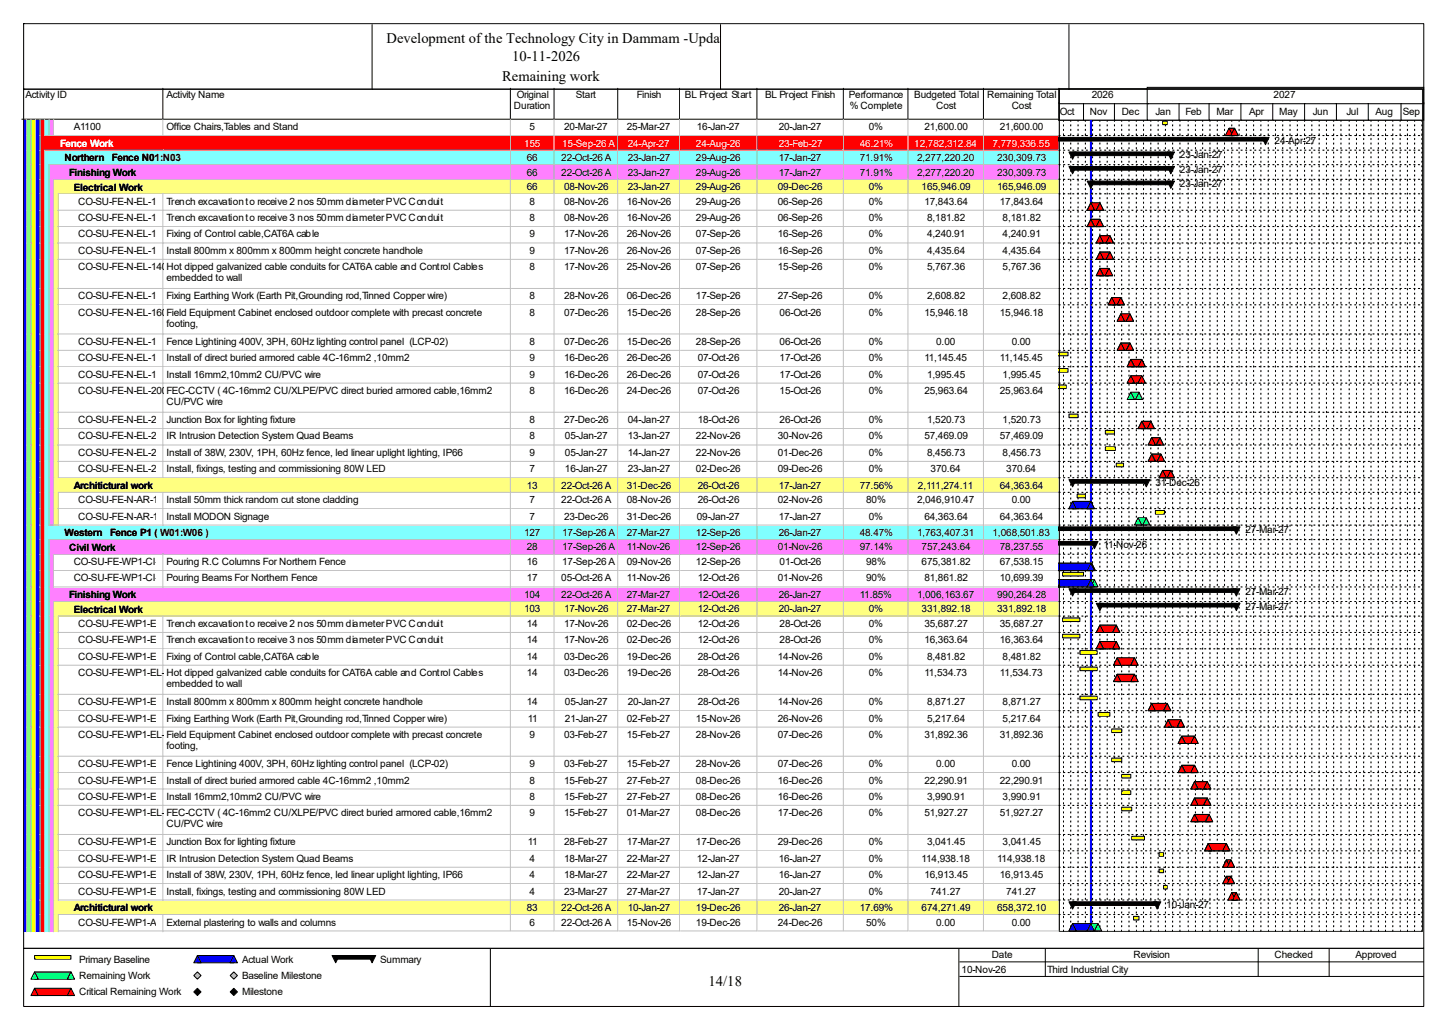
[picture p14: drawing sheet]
<svg xmlns="http://www.w3.org/2000/svg" width="420mm" height="297mm" viewBox="0 0 420 297" stroke-linecap="round" stroke-linejoin="round" font-family="sans-serif">
<defs><g id="words">
<g font-size="4.2">
<text x="112.1" y="12.4">Development of the Technology City in Dammam -Update</text>
<text x="148.5" y="17.7">10-11-2026</text>
<text x="145.5" y="23.5">Remaining work</text>
<text x="205.4" y="285.6">14/18</text>
</g>
<g font-size="2.9">
<text x="7.4" y="28.4">Activity ID</text>
<text x="48.3" y="28.4">Activity Name</text>
<text x="149.8" y="28.4">Original</text>
<text x="166.9" y="28.4">Start</text>
<text x="184.6" y="28.4">Finish</text>
<text x="198.5" y="28.4">BL Project Start</text>
<text x="221.8" y="28.4">BL Project Finish</text>
<text x="246" y="28.4">Performance</text>
<text x="265" y="28.4">Budgeted Total</text>
<text x="286.1" y="28.4">Remaining Total</text>
<text x="316.4" y="28.4">2026</text>
<text x="369.1" y="28.4">2027</text>
<text x="149" y="31.6">Duration</text>
<text x="246.3" y="31.6">% Complete</text>
<text x="271.4" y="31.6">Cost</text>
<text x="293.2" y="31.6">Cost</text>
<text x="307.2" y="33.2">Oct</text>
<text x="315.9" y="33.2">Nov</text>
<text x="325.1" y="33.2">Dec</text>
<text x="334.9" y="33.2">Jan</text>
<text x="343.6" y="33.2">Feb</text>
<text x="352.6" y="33.2">Mar</text>
<text x="362" y="33.2">Apr</text>
<text x="370.8" y="33.2">May</text>
<text x="380.5" y="33.2">Jun</text>
<text x="390.3" y="33.2">Jul</text>
<text x="398.7" y="33.2">Aug</text>
<text x="406.6" y="33.2">Sep</text>
<text x="21.4" y="37.7">A1100</text>
<text x="48.3" y="37.7">Office Chairs,Tables and Stand</text>
<text x="153.5" y="37.7">5</text>
<text x="163.5" y="37.7">20-Mar-27</text>
<text x="181.7" y="37.7">25-Mar-27</text>
<text x="202" y="37.7">16-Jan-27</text>
<text x="225.7" y="37.7">20-Jan-27</text>
<text x="251.8" y="37.7">0%</text>
<text x="267.9" y="37.7">21,600.00</text>
<text x="289.8" y="37.7">21,600.00</text>
<text x="369.4" y="41.7">24-Apr-27</text>
<text x="18.7" y="46.7">Northern</text>
<text x="32.4" y="46.7">Fence N01:N03</text>
<text x="152.7" y="46.7">66</text>
<text x="162.7" y="46.7">22-Oct-26 A</text>
<text x="181.9" y="46.7">23-Jan-27</text>
<text x="201.7" y="46.7">29-Aug-26</text>
<text x="225.7" y="46.7">17-Jan-27</text>
<text x="249.2" y="46.7">71.91%</text>
<text x="265.8" y="46.7">2,277,220.20</text>
<text x="289" y="46.7">230,309.73</text>
<text x="342" y="45.9">23-Jan-27</text>
<text x="20" y="51">Finishing Work</text>
<text x="152.7" y="50.9">66</text>
<text x="162.7" y="50.9">22-Oct-26 A</text>
<text x="181.9" y="50.9">23-Jan-27</text>
<text x="201.7" y="50.9">29-Aug-26</text>
<text x="225.7" y="50.9">17-Jan-27</text>
<text x="249.2" y="50.9">71.91%</text>
<text x="265.8" y="50.9">2,277,220.20</text>
<text x="289" y="50.9">230,309.73</text>
<text x="342" y="50.1">23-Jan-27</text>
<text x="21.4" y="55.2">Electrical Work</text>
<text x="22.7" y="59.3">CO-SU-FE-N-EL-100Trench excavation to receive 2 nos 50mm diameter PVC Conduit</text>
<text x="152.7" y="55.1">66</text>
<text x="153.5" y="59.3">8</text>
<text x="163.5" y="55.1">08-Nov-26</text>
<text x="163.5" y="59.3">08-Nov-26</text>
<text x="181.7" y="59.3">16-Nov-26</text>
<text x="181.9" y="55.1">23-Jan-27</text>
<text x="201.7" y="55.1">29-Aug-26</text>
<text x="201.7" y="59.3">29-Aug-26</text>
<text x="225.5" y="55.1">09-Dec-26</text>
<text x="225.5" y="59.3">06-Sep-26</text>
<text x="251.8" y="55.1">0%</text>
<text x="251.8" y="59.3">0%</text>
<text x="267.1" y="55.1">165,946.09</text>
<text x="267.9" y="59.3">17,843.64</text>
<text x="289" y="55.1">165,946.09</text>
<text x="289.8" y="59.3">17,843.64</text>
<text x="342" y="54.3">23-Jan-27</text>
<text x="22.7" y="64.1">CO-SU-FE-N-EL-110</text>
<text x="48.3" y="64.1">Trench excavation to receive 3 nos 50mm diameter PVC Conduit</text>
<text x="153.5" y="64.1">8</text>
<text x="163.5" y="64.1">08-Nov-26</text>
<text x="181.7" y="64.1">16-Nov-26</text>
<text x="201.7" y="64.1">29-Aug-26</text>
<text x="225.5" y="64.1">06-Sep-26</text>
<text x="251.8" y="64.1">0%</text>
<text x="268.7" y="64.1">8,181.82</text>
<text x="290.6" y="64.1">8,181.82</text>
<text x="22.7" y="68.8">CO-SU-FE-N-EL-120Fixing of Control cable,CAT6A cable</text>
<text x="153.5" y="68.8">9</text>
<text x="163.5" y="68.8">17-Nov-26</text>
<text x="181.7" y="68.8">26-Nov-26</text>
<text x="201.7" y="68.8">07-Sep-26</text>
<text x="225.5" y="68.8">16-Sep-26</text>
<text x="251.8" y="68.8">0%</text>
<text x="268.7" y="68.8">4,240.91</text>
<text x="290.6" y="68.8">4,240.91</text>
<text x="22.7" y="73.6">CO-SU-FE-N-EL-130Install 800mm x 800mm x 800mm height concrete handhole</text>
<text x="153.5" y="73.6">9</text>
<text x="163.5" y="73.6">17-Nov-26</text>
<text x="181.7" y="73.6">26-Nov-26</text>
<text x="201.7" y="73.6">07-Sep-26</text>
<text x="225.5" y="73.6">16-Sep-26</text>
<text x="251.8" y="73.6">0%</text>
<text x="268.7" y="73.6">4,435.64</text>
<text x="290.6" y="73.6">4,435.64</text>
<text x="22.7" y="78.3">CO-SU-FE-N-EL-140Hot dipped galvanized cable conduits for CAT6A cable and Control Cables</text>
<text x="48.3" y="81.4">embedded to wall</text>
<text x="153.5" y="78.3">8</text>
<text x="163.5" y="78.3">17-Nov-26</text>
<text x="181.7" y="78.3">25-Nov-26</text>
<text x="201.7" y="78.3">07-Sep-26</text>
<text x="225.5" y="78.3">15-Sep-26</text>
<text x="251.8" y="78.3">0%</text>
<text x="268.7" y="78.3">5,767.36</text>
<text x="290.6" y="78.3">5,767.36</text>
<text x="22.7" y="86.7">CO-SU-FE-N-EL-150Fixing Earthing Work (Earth Pit,Grounding rod,Tinned Copper wire)</text>
<text x="153.5" y="86.7">8</text>
<text x="163.5" y="86.7">28-Nov-26</text>
<text x="181.7" y="86.7">06-Dec-26</text>
<text x="201.7" y="86.7">17-Sep-26</text>
<text x="225.5" y="86.7">27-Sep-26</text>
<text x="251.8" y="86.7">0%</text>
<text x="268.7" y="86.7">2,608.82</text>
<text x="290.6" y="86.7">2,608.82</text>
<text x="22.7" y="91.5">CO-SU-FE-N-EL-160Field Equipment Cabinet enclosed outdoor complete with precast concrete</text>
<text x="48.3" y="94.7">footing,</text>
<text x="153.5" y="91.5">8</text>
<text x="163.5" y="91.5">07-Dec-26</text>
<text x="181.7" y="91.5">15-Dec-26</text>
<text x="201.7" y="91.5">28-Sep-26</text>
<text x="226" y="91.5">06-Oct-26</text>
<text x="251.8" y="91.5">0%</text>
<text x="267.9" y="91.5">15,946.18</text>
<text x="289.8" y="91.5">15,946.18</text>
<text x="22.7" y="99.9">CO-SU-FE-N-EL-170Fence Lightining 400V, 3PH, 60Hz lighting control panel (LCP-02)</text>
<text x="153.5" y="99.9">8</text>
<text x="163.5" y="99.9">07-Dec-26</text>
<text x="181.7" y="99.9">15-Dec-26</text>
<text x="201.7" y="99.9">28-Sep-26</text>
<text x="226" y="99.9">06-Oct-26</text>
<text x="251.8" y="99.9">0%</text>
<text x="271.4" y="99.9">0.00</text>
<text x="293.2" y="99.9">0.00</text>
<text x="22.7" y="104.7">CO-SU-FE-N-EL-180Install of direct buried armored cable 4C-16mm2 ,10mm2</text>
<text x="153.5" y="104.7">9</text>
<text x="163.5" y="104.7">16-Dec-26</text>
<text x="181.7" y="104.7">26-Dec-26</text>
<text x="202.3" y="104.7">07-Oct-26</text>
<text x="226" y="104.7">17-Oct-26</text>
<text x="251.8" y="104.7">0%</text>
<text x="267.9" y="104.7">11,145.45</text>
<text x="289.8" y="104.7">11,145.45</text>
<text x="22.7" y="109.4">CO-SU-FE-N-EL-190Install 16mm2,10mm2 CU/PVC wire</text>
<text x="153.5" y="109.4">9</text>
<text x="163.5" y="109.4">16-Dec-26</text>
<text x="181.7" y="109.4">26-Dec-26</text>
<text x="202.3" y="109.4">07-Oct-26</text>
<text x="226" y="109.4">17-Oct-26</text>
<text x="251.8" y="109.4">0%</text>
<text x="268.7" y="109.4">1,995.45</text>
<text x="290.6" y="109.4">1,995.45</text>
<text x="22.7" y="114.2">CO-SU-FE-N-EL-200FEC-CCTV ( 4C-16mm2 CU/XLPE/PVC direct buried armored cable,16mm2</text>
<text x="48.3" y="117.3">CU/PVC wire</text>
<text x="153.5" y="114.2">8</text>
<text x="163.5" y="114.2">16-Dec-26</text>
<text x="181.7" y="114.2">24-Dec-26</text>
<text x="202.3" y="114.2">07-Oct-26</text>
<text x="226" y="114.2">15-Oct-26</text>
<text x="251.8" y="114.2">0%</text>
<text x="267.9" y="114.2">25,963.64</text>
<text x="289.8" y="114.2">25,963.64</text>
<text x="22.7" y="122.6">CO-SU-FE-N-EL-210Junction Box for lighting fixture</text>
<text x="153.5" y="122.6">8</text>
<text x="163.5" y="122.6">27-Dec-26</text>
<text x="181.9" y="122.6">04-Jan-27</text>
<text x="202.3" y="122.6">18-Oct-26</text>
<text x="226" y="122.6">26-Oct-26</text>
<text x="251.8" y="122.6">0%</text>
<text x="268.7" y="122.6">1,520.73</text>
<text x="290.6" y="122.6">1,520.73</text>
<text x="22.7" y="127.3">CO-SU-FE-N-EL-220IR Intrusion Detection System Quad Beams</text>
<text x="153.5" y="127.3">8</text>
<text x="163.7" y="127.3">05-Jan-27</text>
<text x="181.9" y="127.3">13-Jan-27</text>
<text x="201.7" y="127.3">22-Nov-26</text>
<text x="225.5" y="127.3">30-Nov-26</text>
<text x="251.8" y="127.3">0%</text>
<text x="267.9" y="127.3">57,469.09</text>
<text x="289.8" y="127.3">57,469.09</text>
<text x="22.7" y="132.1">CO-SU-FE-N-EL-230Install of 38W, 230V, 1PH, 60Hz fence, led linear uplight lighting, IP66</text>
<text x="22.7" y="136.9">CO-SU-FE-N-EL-240Install, fixings, testing and commissioning 80W LED</text>
<text x="153.5" y="132.1">9</text>
<text x="153.5" y="136.9">7</text>
<text x="163.7" y="132.1">05-Jan-27</text>
<text x="163.7" y="136.9">16-Jan-27</text>
<text x="181.9" y="132.1">14-Jan-27</text>
<text x="181.9" y="136.9">23-Jan-27</text>
<text x="201.7" y="132.1">22-Nov-26</text>
<text x="201.7" y="136.9">02-Dec-26</text>
<text x="225.5" y="132.1">01-Dec-26</text>
<text x="225.5" y="136.9">09-Dec-26</text>
<text x="251.8" y="132.1">0%</text>
<text x="251.8" y="136.9">0%</text>
<text x="268.7" y="132.1">8,456.73</text>
<text x="269.7" y="136.9">370.64</text>
<text x="290.6" y="132.1">8,456.73</text>
<text x="291.6" y="136.9">370.64</text>
<text x="21.4" y="141.7">Architictural work</text>
<text x="152.7" y="141.6">13</text>
<text x="162.7" y="141.6">22-Oct-26 A</text>
<text x="181.7" y="141.6">31-Dec-26</text>
<text x="202.3" y="141.6">26-Oct-26</text>
<text x="225.7" y="141.6">17-Jan-27</text>
<text x="249.2" y="141.6">77.56%</text>
<text x="266.1" y="141.6">2,111,274.11</text>
<text x="289.8" y="141.6">64,363.64</text>
<text x="334.9" y="140.8">31-Dec-26</text>
<text x="22.7" y="145.8">CO-SU-FE-N-AR-120Install 50mm thick random cut stone cladding</text>
<text x="153.5" y="145.8">7</text>
<text x="162.7" y="145.8">22-Oct-26 A</text>
<text x="181.7" y="145.8">08-Nov-26</text>
<text x="202.3" y="145.8">26-Oct-26</text>
<text x="225.5" y="145.8">02-Nov-26</text>
<text x="251" y="145.8">80%</text>
<text x="265.8" y="145.8">2,046,910.47</text>
<text x="293.2" y="145.8">0.00</text>
<text x="18.7" y="155.4">Western</text>
<text x="22.7" y="150.5">CO-SU-FE-N-AR-150Install MODON Signage</text>
<text x="31.9" y="155.4">Fence P1 ( W01:W06 )</text>
<text x="151.9" y="155.3">127</text>
<text x="153.5" y="150.5">7</text>
<text x="162.9" y="155.3">17-Sep-26 A</text>
<text x="163.5" y="150.5">23-Dec-26</text>
<text x="181.7" y="150.5">31-Dec-26</text>
<text x="181.7" y="155.3">27-Mar-27</text>
<text x="201.7" y="155.3">12-Sep-26</text>
<text x="202" y="150.5">09-Jan-27</text>
<text x="225.7" y="150.5">17-Jan-27</text>
<text x="225.7" y="155.3">26-Jan-27</text>
<text x="249.2" y="155.3">48.47%</text>
<text x="251.8" y="150.5">0%</text>
<text x="265.8" y="155.3">1,763,407.31</text>
<text x="267.9" y="150.5">64,363.64</text>
<text x="287.7" y="155.3">1,068,501.83</text>
<text x="289.8" y="150.5">64,363.64</text>
<text x="361" y="154.5">27-Mar-27</text>
<text x="20" y="159.6">Civil Work</text>
<text x="152.7" y="159.5">28</text>
<text x="162.9" y="159.5">17-Sep-26 A</text>
<text x="181.7" y="159.5">11-Nov-26</text>
<text x="201.7" y="159.5">12-Sep-26</text>
<text x="225.5" y="159.5">01-Nov-26</text>
<text x="249.2" y="159.5">97.14%</text>
<text x="267.1" y="159.5">757,243.64</text>
<text x="289.8" y="159.5">78,237.55</text>
<text x="319.9" y="158.8">11-Nov-26</text>
<text x="21.4" y="163.7">CO-SU-FE-WP1-CI-180</text>
<text x="48.3" y="163.7">Pouring R.C Columns For Northern Fence</text>
<text x="152.7" y="163.7">16</text>
<text x="162.9" y="163.7">17-Sep-26 A</text>
<text x="181.7" y="163.7">09-Nov-26</text>
<text x="201.7" y="163.7">12-Sep-26</text>
<text x="226" y="163.7">01-Oct-26</text>
<text x="251" y="163.7">98%</text>
<text x="267.1" y="163.7">675,381.82</text>
<text x="289.8" y="163.7">67,538.15</text>
<text x="20" y="173.3">Finishing Work</text>
<text x="21.4" y="168.5">CO-SU-FE-WP1-CI-190</text>
<text x="48.3" y="168.5">Pouring Beams For Northern Fence</text>
<text x="151.9" y="173.2">104</text>
<text x="152.7" y="168.5">17</text>
<text x="162.7" y="168.5">05-Oct-26 A</text>
<text x="162.7" y="173.2">22-Oct-26 A</text>
<text x="181.7" y="168.5">11-Nov-26</text>
<text x="181.7" y="173.2">27-Mar-27</text>
<text x="202.3" y="168.5">12-Oct-26</text>
<text x="202.3" y="173.2">12-Oct-26</text>
<text x="225.5" y="168.5">01-Nov-26</text>
<text x="225.7" y="173.2">26-Jan-27</text>
<text x="249.2" y="173.2">11.85%</text>
<text x="251" y="168.5">90%</text>
<text x="265.8" y="173.2">1,006,163.67</text>
<text x="267.9" y="168.5">81,861.82</text>
<text x="289" y="173.2">990,264.28</text>
<text x="289.8" y="168.5">10,699.39</text>
<text x="361" y="172.4">27-Mar-27</text>
<text x="21.4" y="177.5">Electrical Work</text>
<text x="151.9" y="177.5">103</text>
<text x="163.5" y="177.5">17-Nov-26</text>
<text x="181.7" y="177.5">27-Mar-27</text>
<text x="202.3" y="177.5">12-Oct-26</text>
<text x="225.7" y="177.5">20-Jan-27</text>
<text x="251.8" y="177.5">0%</text>
<text x="267.1" y="177.5">331,892.18</text>
<text x="289" y="177.5">331,892.18</text>
<text x="361" y="176.7">27-Mar-27</text>
<text x="22.7" y="181.7">CO-SU-FE-WP1-EL-260</text>
<text x="48.3" y="181.7">Trench excavation to receive 2 nos 50mm diameter PVC Conduit</text>
<text x="152.7" y="181.7">14</text>
<text x="163.5" y="181.7">17-Nov-26</text>
<text x="181.7" y="181.7">02-Dec-26</text>
<text x="202.3" y="181.7">12-Oct-26</text>
<text x="226" y="181.7">28-Oct-26</text>
<text x="251.8" y="181.7">0%</text>
<text x="267.9" y="181.7">35,687.27</text>
<text x="289.8" y="181.7">35,687.27</text>
<text x="22.7" y="186.4">CO-SU-FE-WP1-EL-320</text>
<text x="22.7" y="191.2">CO-SU-FE-WP1-EL-300</text>
<text x="48.3" y="186.4">Trench excavation to receive 3 nos 50mm diameter PVC Conduit</text>
<text x="48.3" y="191.2">Fixing of Control cable,CAT6A cable</text>
<text x="152.7" y="186.4">14</text>
<text x="152.7" y="191.2">14</text>
<text x="163.5" y="186.4">17-Nov-26</text>
<text x="163.5" y="191.2">03-Dec-26</text>
<text x="181.7" y="186.4">02-Dec-26</text>
<text x="181.7" y="191.2">19-Dec-26</text>
<text x="202.3" y="186.4">12-Oct-26</text>
<text x="202.3" y="191.2">28-Oct-26</text>
<text x="225.5" y="191.2">14-Nov-26</text>
<text x="226" y="186.4">28-Oct-26</text>
<text x="251.8" y="186.4">0%</text>
<text x="251.8" y="191.2">0%</text>
<text x="267.9" y="186.4">16,363.64</text>
<text x="268.7" y="191.2">8,481.82</text>
<text x="289.8" y="186.4">16,363.64</text>
<text x="290.6" y="191.2">8,481.82</text>
<text x="22.7" y="195.9">CO-SU-FE-WP1-EL-330</text>
<text x="48.3" y="195.9">Hot dipped galvanized cable conduits for CAT6A cable and Control Cables</text>
<text x="152.7" y="195.9">14</text>
<text x="163.5" y="195.9">03-Dec-26</text>
<text x="181.7" y="195.9">19-Dec-26</text>
<text x="202.3" y="195.9">28-Oct-26</text>
<text x="225.5" y="195.9">14-Nov-26</text>
<text x="251.8" y="195.9">0%</text>
<text x="267.9" y="195.9">11,534.73</text>
<text x="289.8" y="195.9">11,534.73</text>
<text x="48.3" y="199.1">embedded to wall</text>
<text x="22.7" y="204.3">CO-SU-FE-WP1-EL-310</text>
<text x="22.7" y="209.1">CO-SU-FE-WP1-EL-280</text>
<text x="48.3" y="204.3">Install 800mm x 800mm x 800mm height concrete handhole</text>
<text x="48.3" y="209.1">Fixing Earthing Work (Earth Pit,Grounding rod,Tinned Copper wire)</text>
<text x="152.7" y="204.3">14</text>
<text x="153" y="209.1">11</text>
<text x="163.7" y="204.3">05-Jan-27</text>
<text x="163.7" y="209.1">21-Jan-27</text>
<text x="181.7" y="209.1">02-Feb-27</text>
<text x="181.9" y="204.3">20-Jan-27</text>
<text x="201.7" y="209.1">15-Nov-26</text>
<text x="202.3" y="204.3">28-Oct-26</text>
<text x="225.5" y="204.3">14-Nov-26</text>
<text x="225.5" y="209.1">26-Nov-26</text>
<text x="251.8" y="204.3">0%</text>
<text x="251.8" y="209.1">0%</text>
<text x="268.7" y="204.3">8,871.27</text>
<text x="268.7" y="209.1">5,217.64</text>
<text x="290.6" y="204.3">8,871.27</text>
<text x="290.6" y="209.1">5,217.64</text>
<text x="22.7" y="213.8">CO-SU-FE-WP1-EL-340</text>
<text x="48.3" y="213.8">Field Equipment Cabinet enclosed outdoor complete with precast concrete</text>
<text x="153.5" y="213.8">9</text>
<text x="163.5" y="213.8">03-Feb-27</text>
<text x="181.7" y="213.8">15-Feb-27</text>
<text x="201.7" y="213.8">28-Nov-26</text>
<text x="225.5" y="213.8">07-Dec-26</text>
<text x="251.8" y="213.8">0%</text>
<text x="267.9" y="213.8">31,892.36</text>
<text x="289.8" y="213.8">31,892.36</text>
<text x="48.3" y="217">footing,</text>
<text x="22.7" y="222.3">CO-SU-FE-WP1-EL-350</text>
<text x="22.7" y="227">CO-SU-FE-WP1-EL-360</text>
<text x="48.3" y="222.3">Fence Lightining 400V, 3PH, 60Hz lighting control panel (LCP-02)</text>
<text x="48.3" y="227">Install of direct buried armored cable 4C-16mm2 ,10mm2</text>
<text x="153.5" y="222.3">9</text>
<text x="153.5" y="227">8</text>
<text x="163.5" y="222.3">03-Feb-27</text>
<text x="163.5" y="227">15-Feb-27</text>
<text x="181.7" y="222.3">15-Feb-27</text>
<text x="181.7" y="227">27-Feb-27</text>
<text x="201.7" y="222.3">28-Nov-26</text>
<text x="201.7" y="227">08-Dec-26</text>
<text x="225.5" y="222.3">07-Dec-26</text>
<text x="225.5" y="227">16-Dec-26</text>
<text x="251.8" y="222.3">0%</text>
<text x="251.8" y="227">0%</text>
<text x="267.9" y="227">22,290.91</text>
<text x="271.4" y="222.3">0.00</text>
<text x="289.8" y="227">22,290.91</text>
<text x="293.2" y="222.3">0.00</text>
<text x="22.7" y="231.8">CO-SU-FE-WP1-EL-370</text>
<text x="48.3" y="231.8">Install 16mm2,10mm2 CU/PVC wire</text>
<text x="153.5" y="231.8">8</text>
<text x="163.5" y="231.8">15-Feb-27</text>
<text x="181.7" y="231.8">27-Feb-27</text>
<text x="201.7" y="231.8">08-Dec-26</text>
<text x="225.5" y="231.8">16-Dec-26</text>
<text x="251.8" y="231.8">0%</text>
<text x="268.7" y="231.8">3,990.91</text>
<text x="290.6" y="231.8">3,990.91</text>
<text x="22.7" y="236.5">CO-SU-FE-WP1-EL-390</text>
<text x="48.3" y="236.5">FEC-CCTV ( 4C-16mm2 CU/XLPE/PVC direct buried armored cable,16mm2</text>
<text x="48.3" y="239.7">CU/PVC wire</text>
<text x="153.5" y="236.5">9</text>
<text x="163.5" y="236.5">15-Feb-27</text>
<text x="181.7" y="236.5">01-Mar-27</text>
<text x="201.7" y="236.5">08-Dec-26</text>
<text x="225.5" y="236.5">17-Dec-26</text>
<text x="251.8" y="236.5">0%</text>
<text x="267.9" y="236.5">51,927.27</text>
<text x="289.8" y="236.5">51,927.27</text>
<text x="22.7" y="244.9">CO-SU-FE-WP1-EL-250</text>
<text x="48.3" y="244.9">Junction Box for lighting fixture</text>
<text x="153" y="244.9">11</text>
<text x="163.5" y="244.9">28-Feb-27</text>
<text x="181.7" y="244.9">17-Mar-27</text>
<text x="201.7" y="244.9">17-Dec-26</text>
<text x="225.5" y="244.9">29-Dec-26</text>
<text x="251.8" y="244.9">0%</text>
<text x="268.7" y="244.9">3,041.45</text>
<text x="290.6" y="244.9">3,041.45</text>
<text x="22.7" y="249.7">CO-SU-FE-WP1-EL-290</text>
<text x="48.3" y="249.7">IR Intrusion Detection System Quad Beams</text>
<text x="153.5" y="249.7">4</text>
<text x="163.5" y="249.7">18-Mar-27</text>
<text x="181.7" y="249.7">22-Mar-27</text>
<text x="202" y="249.7">12-Jan-27</text>
<text x="225.7" y="249.7">16-Jan-27</text>
<text x="251.8" y="249.7">0%</text>
<text x="267.1" y="249.7">114,938.18</text>
<text x="289" y="249.7">114,938.18</text>
<text x="22.7" y="254.5">CO-SU-FE-WP1-EL-380</text>
<text x="48.3" y="254.5">Install of 38W, 230V, 1PH, 60Hz fence, led linear uplight lighting, IP66</text>
<text x="153.5" y="254.5">4</text>
<text x="163.5" y="254.5">18-Mar-27</text>
<text x="181.7" y="254.5">22-Mar-27</text>
<text x="202" y="254.5">12-Jan-27</text>
<text x="225.7" y="254.5">16-Jan-27</text>
<text x="251.8" y="254.5">0%</text>
<text x="267.9" y="254.5">16,913.45</text>
<text x="289.8" y="254.5">16,913.45</text>
<text x="22.7" y="259.2">CO-SU-FE-WP1-EL-270</text>
<text x="48.3" y="259.2">Install, fixings, testing and commissioning 80W LED</text>
<text x="152.7" y="263.9">83</text>
<text x="153.5" y="259.2">4</text>
<text x="162.7" y="263.9">22-Oct-26 A</text>
<text x="163.5" y="259.2">23-Mar-27</text>
<text x="181.7" y="259.2">27-Mar-27</text>
<text x="181.9" y="263.9">10-Jan-27</text>
<text x="201.7" y="263.9">19-Dec-26</text>
<text x="202" y="259.2">17-Jan-27</text>
<text x="225.7" y="259.2">20-Jan-27</text>
<text x="225.7" y="263.9">26-Jan-27</text>
<text x="249.2" y="263.9">17.69%</text>
<text x="251.8" y="259.2">0%</text>
<text x="267.1" y="263.9">674,271.49</text>
<text x="269.7" y="259.2">741.27</text>
<text x="289" y="263.9">658,372.10</text>
<text x="291.6" y="259.2">741.27</text>
<text x="338" y="263.1">10-Jan-27</text>
<text x="21.4" y="264">Architictural work</text>
<text x="22.7" y="268.2">CO-SU-FE-WP1-AR-170</text>
<text x="48.3" y="268.2">External plastering to walls and columns</text>
<text x="153.5" y="268.2">6</text>
<text x="162.7" y="268.2">22-Oct-26 A</text>
<text x="181.7" y="268.2">15-Nov-26</text>
<text x="201.7" y="268.2">19-Dec-26</text>
<text x="225.5" y="268.2">24-Dec-26</text>
<text x="251" y="268.2">50%</text>
<text x="271.4" y="268.2">0.00</text>
<text x="293.2" y="268.2">0.00</text>
<text x="22.9" y="279">Primary Baseline</text>
<text x="70.1" y="279">Actual Work</text>
<text x="110.2" y="279">Summary</text>
<text x="278.7" y="281.9">10-Nov-26</text>
<text x="287.4" y="277.7">Date</text>
<text x="303.5" y="281.9">Third Industrial City</text>
<text x="328.5" y="277.7">Revision</text>
<text x="369.4" y="277.7">Checked</text>
<text x="392.9" y="277.7">Approved</text>
<text x="22.9" y="283.7">Remaining Work</text>
<text x="70.1" y="283.7">Baseline Milestone</text>
<text x="22.9" y="288.5">Critical Remaining Work</text>
<text x="70.1" y="288.5">Milestone</text>
</g>
<g font-size="2.9" fill="#fff">
<text x="17.4" y="42.5">Fence Work</text>
<text x="151.9" y="42.5">155</text>
<text x="162.9" y="42.5">15-Sep-26 A</text>
<text x="181.9" y="42.5">24-Apr-27</text>
<text x="201.7" y="42.5">24-Aug-26</text>
<text x="225.7" y="42.5">23-Feb-27</text>
<text x="249.2" y="42.5">46.21%</text>
<text x="265" y="42.5">12,782,312.84</text>
<text x="287.7" y="42.5">7,779,336.55</text>
</g>
</g></defs>
<path d="M47.2 25.6v8.9h-40.9" fill="none" stroke="#000" stroke-width=".29"/>
<path d="M47.5 25.6h100.7v9.2h-100.7z" fill="#fff"/>
<path d="M147.9 25.6v8.9h-100.7" fill="none" stroke="#000" stroke-width=".29"/>
<path d="M148.2 25.6h12.7v9.2h-12.7z" fill="#fff"/>
<path d="M160.6 25.6v8.9h-12.7" fill="none" stroke="#000" stroke-width=".29"/>
<path d="M160.9 25.6h18.4v9.2h-18.4z" fill="#fff"/>
<path d="M179 25.6v8.9h-18.4" fill="none" stroke="#000" stroke-width=".29"/>
<path d="M179.3 25.6h17.9v9.2h-17.9z" fill="#fff"/>
<path d="M197 25.6v8.9h-18" fill="none" stroke="#000" stroke-width=".29"/>
<path d="M197.2 25.6h22.5v9.2h-22.5z" fill="#fff"/>
<path d="M219.4 25.6v8.9h-22.4" fill="none" stroke="#000" stroke-width=".29"/>
<path d="M219.7 25.6h25v9.2h-25z" fill="#fff"/>
<path d="M244.4 25.6v8.9h-25" fill="none" stroke="#000" stroke-width=".29"/>
<path d="M244.7 25.6h18.7v9.2h-18.7z" fill="#fff"/>
<path d="M263.2 25.6v8.9h-18.8" fill="none" stroke="#000" stroke-width=".29"/>
<path d="M263.4 25.6h21.9v9.2h-21.9z" fill="#fff"/>
<path d="M285 25.6v8.9h-21.8" fill="none" stroke="#000" stroke-width=".29"/>
<path d="M285.3 25.6h21.9v9.2h-21.9z" fill="#fff"/>
<path d="M306.9 25.6v8.9h-21.9" fill="none" stroke="#000" stroke-width=".29"/>
<path d="M6.6 34.8h1.3v4.7h-1.3z" fill="#00f"/>
<path d="M7.6 34.5v5.1" fill="none" stroke="#c0c0c0" stroke-width=".29"/>
<path d="M7.9 34.8h1.3v4.7h-1.3z" fill="#80ff80"/>
<path d="M9 34.5v5.1" fill="none" stroke="#c0c0c0" stroke-width=".29"/>
<path d="M9.2 34.8h1.3v4.7h-1.3z" fill="#ff0"/>
<path d="M10.3 34.5v5.1" fill="none" stroke="#c0c0c0" stroke-width=".29"/>
<path d="M10.5 34.8h1.4v4.7h-1.4z" fill="#00f"/>
<path d="M11.6 34.5v5.1" fill="none" stroke="#c0c0c0" stroke-width=".29"/>
<path d="M11.9 34.8h1.3v4.7h-1.3z" fill="#f00"/>
<path d="M12.9 34.5v5.1" fill="none" stroke="#c0c0c0" stroke-width=".29"/>
<path d="M13.2 34.8h1.3v4.7h-1.3z" fill="#80ffff"/>
<path d="M12.9 39.3h1.6M14.2 34.5v5.1" fill="none" stroke="#c0c0c0" stroke-width=".29"/>
<path d="M14.5 34.8h1.3v4.7h-1.3z" fill="#ff80ff"/>
<path d="M14.2 39.3h1.6M15.6 34.5v5.1" fill="none" stroke="#c0c0c0" stroke-width=".29"/>
<path d="M15.8 34.8h31.7v4.7h-31.7z" fill="#fff"/>
<path d="M15.6 39.3h31.9M47.2 34.5v5.1" fill="none" stroke="#c0c0c0" stroke-width=".29"/>
<path d="M47.5 34.8h100.7v4.7h-100.7z" fill="#fff"/>
<path d="M147.9 34.5v4.8h-100.4" fill="none" stroke="#c0c0c0" stroke-width=".29"/>
<path d="M148.2 34.8h12.7v4.7h-12.7z" fill="#fff"/>
<path d="M160.6 34.5v4.8h-12.4" fill="none" stroke="#c0c0c0" stroke-width=".29"/>
<path d="M160.9 34.8h18.4v4.7h-18.4z" fill="#fff"/>
<path d="M179 34.5v4.8h-18.1" fill="none" stroke="#c0c0c0" stroke-width=".29"/>
<path d="M179.3 34.8h17.9v4.7h-17.9z" fill="#fff"/>
<path d="M197 34.5v4.8h-17.7" fill="none" stroke="#c0c0c0" stroke-width=".29"/>
<path d="M197.2 34.8h22.5v4.7h-22.5z" fill="#fff"/>
<path d="M219.4 34.5v4.8h-22.2" fill="none" stroke="#c0c0c0" stroke-width=".29"/>
<path d="M219.7 34.8h25v4.7h-25z" fill="#fff"/>
<path d="M244.4 34.5v4.8h-24.7" fill="none" stroke="#c0c0c0" stroke-width=".29"/>
<path d="M244.7 34.8h18.7v4.7h-18.7z" fill="#fff"/>
<path d="M263.2 34.5v4.8h-18.5" fill="none" stroke="#c0c0c0" stroke-width=".29"/>
<path d="M263.4 34.8h21.9v4.7h-21.9z" fill="#fff"/>
<path d="M285 34.5v4.8h-21.6" fill="none" stroke="#c0c0c0" stroke-width=".29"/>
<path d="M285.3 34.8h21.9v4.7h-21.9z" fill="#fff"/>
<path d="M306.9 34.5v4.8h-21.6" fill="none" stroke="#c0c0c0" stroke-width=".29"/>
<path d="M6.6 39.5h1.3v4.3h-1.3z" fill="#00f"/>
<path d="M7.6 39.3v4.5" fill="none" stroke="#c0c0c0" stroke-width=".29"/>
<path d="M7.9 39.5h1.3v4.3h-1.3z" fill="#80ff80"/>
<path d="M9 39.3v4.5" fill="none" stroke="#c0c0c0" stroke-width=".29"/>
<path d="M9.2 39.5h1.3v4.3h-1.3z" fill="#ff0"/>
<path d="M10.3 39.3v4.5" fill="none" stroke="#c0c0c0" stroke-width=".29"/>
<path d="M10.5 39.5h1.4v4.3h-1.4z" fill="#00f"/>
<path d="M11.6 39.3v4.5" fill="none" stroke="#c0c0c0" stroke-width=".29"/>
<path d="M11.9 39.5h35.6v4.3h-35.6z" fill="#f00"/>
<path d="M12.9 43.5h34.6" fill="none" stroke="#c0c0c0" stroke-width=".29"/>
<path d="M47.5 39.5h100.7v4.3h-100.7z" fill="#f00"/>
<path d="M147.9 39.3v4.2h-100.4" fill="none" stroke="#c0c0c0" stroke-width=".29"/>
<path d="M148.2 39.5h12.7v4.3h-12.7z" fill="#f00"/>
<path d="M160.6 39.3v4.2h-12.4" fill="none" stroke="#c0c0c0" stroke-width=".29"/>
<path d="M160.9 39.5h18.4v4.3h-18.4z" fill="#f00"/>
<path d="M179 39.3v4.2h-18.1" fill="none" stroke="#c0c0c0" stroke-width=".29"/>
<path d="M179.3 39.5h17.9v4.3h-17.9z" fill="#f00"/>
<path d="M197 39.3v4.2h-17.7" fill="none" stroke="#c0c0c0" stroke-width=".29"/>
<path d="M197.2 39.5h22.5v4.3h-22.5z" fill="#f00"/>
<path d="M219.4 39.3v4.2h-22.2" fill="none" stroke="#c0c0c0" stroke-width=".29"/>
<path d="M219.7 39.5h25v4.3h-25z" fill="#f00"/>
<path d="M244.4 39.3v4.2h-24.7" fill="none" stroke="#c0c0c0" stroke-width=".29"/>
<path d="M244.7 39.5h18.7v4.3h-18.7z" fill="#f00"/>
<path d="M263.2 39.3v4.2h-18.5" fill="none" stroke="#c0c0c0" stroke-width=".29"/>
<path d="M263.4 39.5h21.9v4.3h-21.9z" fill="#f00"/>
<path d="M285 39.3v4.2h-21.6" fill="none" stroke="#c0c0c0" stroke-width=".29"/>
<path d="M285.3 39.5h21.9v4.3h-21.9z" fill="#f00"/>
<path d="M306.9 39.3v4.2h-21.6" fill="none" stroke="#c0c0c0" stroke-width=".29"/>
<path d="M6.6 43.8h1.3v4.2h-1.3z" fill="#00f"/>
<path d="M7.6 43.5v4.5" fill="none" stroke="#c0c0c0" stroke-width=".29"/>
<path d="M7.9 43.8h1.3v4.2h-1.3z" fill="#80ff80"/>
<path d="M9 43.5v4.5" fill="none" stroke="#c0c0c0" stroke-width=".29"/>
<path d="M9.2 43.8h1.3v4.2h-1.3z" fill="#ff0"/>
<path d="M10.3 43.5v4.5" fill="none" stroke="#c0c0c0" stroke-width=".29"/>
<path d="M10.5 43.8h1.4v4.2h-1.4z" fill="#00f"/>
<path d="M11.6 43.5v4.5" fill="none" stroke="#c0c0c0" stroke-width=".29"/>
<path d="M11.9 43.8h1.3v4.2h-1.3z" fill="#f00"/>
<path d="M12.9 43.5v4.5" fill="none" stroke="#c0c0c0" stroke-width=".29"/>
<path d="M13.2 43.8h34.3v4.2h-34.3z" fill="#80ffff"/>
<path d="M14.2 47.7h33.3" fill="none" stroke="#c0c0c0" stroke-width=".29"/>
<path d="M47.5 43.8h100.7v4.2h-100.7z" fill="#80ffff"/>
<path d="M147.9 43.5v4.2h-100.4" fill="none" stroke="#c0c0c0" stroke-width=".29"/>
<path d="M148.2 43.8h12.7v4.2h-12.7z" fill="#80ffff"/>
<path d="M160.6 43.5v4.2h-12.4" fill="none" stroke="#c0c0c0" stroke-width=".29"/>
<path d="M160.9 43.8h18.4v4.2h-18.4z" fill="#80ffff"/>
<path d="M179 43.5v4.2h-18.1" fill="none" stroke="#c0c0c0" stroke-width=".29"/>
<path d="M179.3 43.8h17.9v4.2h-17.9z" fill="#80ffff"/>
<path d="M197 43.5v4.2h-17.7" fill="none" stroke="#c0c0c0" stroke-width=".29"/>
<path d="M197.2 43.8h22.5v4.2h-22.5z" fill="#80ffff"/>
<path d="M219.4 43.5v4.2h-22.2" fill="none" stroke="#c0c0c0" stroke-width=".29"/>
<path d="M219.7 43.8h25v4.2h-25z" fill="#80ffff"/>
<path d="M244.4 43.5v4.2h-24.7" fill="none" stroke="#c0c0c0" stroke-width=".29"/>
<path d="M244.7 43.8h18.7v4.2h-18.7z" fill="#80ffff"/>
<path d="M263.2 43.5v4.2h-18.5" fill="none" stroke="#c0c0c0" stroke-width=".29"/>
<path d="M263.4 43.8h21.9v4.2h-21.9z" fill="#80ffff"/>
<path d="M285 43.5v4.2h-21.6" fill="none" stroke="#c0c0c0" stroke-width=".29"/>
<path d="M285.3 43.8h21.9v4.2h-21.9z" fill="#80ffff"/>
<path d="M306.9 43.5v4.2h-21.6" fill="none" stroke="#c0c0c0" stroke-width=".29"/>
<path d="M6.6 48h1.3v4.2h-1.3z" fill="#00f"/>
<path d="M7.6 47.7v4.5" fill="none" stroke="#c0c0c0" stroke-width=".29"/>
<path d="M7.9 48h1.3v4.2h-1.3z" fill="#80ff80"/>
<path d="M9 47.7v4.5" fill="none" stroke="#c0c0c0" stroke-width=".29"/>
<path d="M9.2 48h1.3v4.2h-1.3z" fill="#ff0"/>
<path d="M10.3 47.7v4.5" fill="none" stroke="#c0c0c0" stroke-width=".29"/>
<path d="M10.5 48h1.4v4.2h-1.4z" fill="#00f"/>
<path d="M11.6 47.7v4.5" fill="none" stroke="#c0c0c0" stroke-width=".29"/>
<path d="M11.9 48h1.3v4.2h-1.3z" fill="#f00"/>
<path d="M12.9 47.7v4.5" fill="none" stroke="#c0c0c0" stroke-width=".29"/>
<path d="M13.2 48h1.3v4.2h-1.3z" fill="#80ffff"/>
<path d="M14.2 47.7v4.5" fill="none" stroke="#c0c0c0" stroke-width=".29"/>
<path d="M14.5 48h33v4.2h-33z" fill="#ff80ff"/>
<path d="M15.6 51.9h31.9" fill="none" stroke="#c0c0c0" stroke-width=".29"/>
<path d="M47.5 48h100.7v4.2h-100.7z" fill="#ff80ff"/>
<path d="M147.9 47.7v4.2h-100.4" fill="none" stroke="#c0c0c0" stroke-width=".29"/>
<path d="M148.2 48h12.7v4.2h-12.7z" fill="#ff80ff"/>
<path d="M160.6 47.7v4.2h-12.4" fill="none" stroke="#c0c0c0" stroke-width=".29"/>
<path d="M160.9 48h18.4v4.2h-18.4z" fill="#ff80ff"/>
<path d="M179 47.7v4.2h-18.1" fill="none" stroke="#c0c0c0" stroke-width=".29"/>
<path d="M179.3 48h17.9v4.2h-17.9z" fill="#ff80ff"/>
<path d="M197 47.7v4.2h-17.7" fill="none" stroke="#c0c0c0" stroke-width=".29"/>
<path d="M197.2 48h22.5v4.2h-22.5z" fill="#ff80ff"/>
<path d="M219.4 47.7v4.2h-22.2" fill="none" stroke="#c0c0c0" stroke-width=".29"/>
<path d="M219.7 48h25v4.2h-25z" fill="#ff80ff"/>
<path d="M244.4 47.7v4.2h-24.7" fill="none" stroke="#c0c0c0" stroke-width=".29"/>
<path d="M244.7 48h18.7v4.2h-18.7z" fill="#ff80ff"/>
<path d="M263.2 47.7v4.2h-18.5" fill="none" stroke="#c0c0c0" stroke-width=".29"/>
<path d="M263.4 48h21.9v4.2h-21.9z" fill="#ff80ff"/>
<path d="M285 47.7v4.2h-21.6" fill="none" stroke="#c0c0c0" stroke-width=".29"/>
<path d="M285.3 48h21.9v4.2h-21.9z" fill="#ff80ff"/>
<path d="M306.9 47.7v4.2h-21.6" fill="none" stroke="#c0c0c0" stroke-width=".29"/>
<path d="M6.6 52.2h1.3v4.2h-1.3z" fill="#00f"/>
<path d="M7.6 51.9v4.5" fill="none" stroke="#c0c0c0" stroke-width=".29"/>
<path d="M7.9 52.2h1.3v4.2h-1.3z" fill="#80ff80"/>
<path d="M9 51.9v4.5" fill="none" stroke="#c0c0c0" stroke-width=".29"/>
<path d="M9.2 52.2h1.3v4.2h-1.3z" fill="#ff0"/>
<path d="M10.3 51.9v4.5" fill="none" stroke="#c0c0c0" stroke-width=".29"/>
<path d="M10.5 52.2h1.4v4.2h-1.4z" fill="#00f"/>
<path d="M11.6 51.9v4.5" fill="none" stroke="#c0c0c0" stroke-width=".29"/>
<path d="M11.9 52.2h1.3v4.2h-1.3z" fill="#f00"/>
<path d="M12.9 51.9v4.5" fill="none" stroke="#c0c0c0" stroke-width=".29"/>
<path d="M13.2 52.2h1.3v4.2h-1.3z" fill="#80ffff"/>
<path d="M14.2 51.9v4.5" fill="none" stroke="#c0c0c0" stroke-width=".29"/>
<path d="M14.5 52.2h1.3v4.2h-1.3z" fill="#ff80ff"/>
<path d="M15.6 51.9v4.5" fill="none" stroke="#c0c0c0" stroke-width=".29"/>
<path d="M15.8 52.2h31.7v4.2h-31.7z" fill="#ffff80"/>
<path d="M16.9 56.2h30.6" fill="none" stroke="#c0c0c0" stroke-width=".29"/>
<path d="M47.5 52.2h100.7v4.2h-100.7z" fill="#ffff80"/>
<path d="M147.9 51.9v4.3h-100.4" fill="none" stroke="#c0c0c0" stroke-width=".29"/>
<path d="M148.2 52.2h12.7v4.2h-12.7z" fill="#ffff80"/>
<path d="M160.6 51.9v4.3h-12.4" fill="none" stroke="#c0c0c0" stroke-width=".29"/>
<path d="M160.9 52.2h18.4v4.2h-18.4z" fill="#ffff80"/>
<path d="M179 51.9v4.3h-18.1" fill="none" stroke="#c0c0c0" stroke-width=".29"/>
<path d="M179.3 52.2h17.9v4.2h-17.9z" fill="#ffff80"/>
<path d="M197 51.9v4.3h-17.7" fill="none" stroke="#c0c0c0" stroke-width=".29"/>
<path d="M197.2 52.2h22.5v4.2h-22.5z" fill="#ffff80"/>
<path d="M219.4 51.9v4.3h-22.2" fill="none" stroke="#c0c0c0" stroke-width=".29"/>
<path d="M219.7 52.2h25v4.2h-25z" fill="#ffff80"/>
<path d="M244.4 51.9v4.3h-24.7" fill="none" stroke="#c0c0c0" stroke-width=".29"/>
<path d="M244.7 52.2h18.7v4.2h-18.7z" fill="#ffff80"/>
<path d="M263.2 51.9v4.3h-18.5" fill="none" stroke="#c0c0c0" stroke-width=".29"/>
<path d="M263.4 52.2h21.9v4.2h-21.9z" fill="#ffff80"/>
<path d="M285 51.9v4.3h-21.6" fill="none" stroke="#c0c0c0" stroke-width=".29"/>
<path d="M285.3 52.2h21.9v4.2h-21.9z" fill="#ffff80"/>
<path d="M306.9 51.9v4.3h-21.6" fill="none" stroke="#c0c0c0" stroke-width=".29"/>
<path d="M6.6 56.4h1.3v4.8h-1.3z" fill="#00f"/>
<path d="M7.6 56.2v5" fill="none" stroke="#c0c0c0" stroke-width=".29"/>
<path d="M7.9 56.4h1.3v4.8h-1.3z" fill="#80ff80"/>
<path d="M9 56.2v5" fill="none" stroke="#c0c0c0" stroke-width=".29"/>
<path d="M9.2 56.4h1.3v4.8h-1.3z" fill="#ff0"/>
<path d="M10.3 56.2v5" fill="none" stroke="#c0c0c0" stroke-width=".29"/>
<path d="M10.5 56.4h1.4v4.8h-1.4z" fill="#00f"/>
<path d="M11.6 56.2v5" fill="none" stroke="#c0c0c0" stroke-width=".29"/>
<path d="M11.9 56.4h1.3v4.8h-1.3z" fill="#f00"/>
<path d="M12.9 56.2v5" fill="none" stroke="#c0c0c0" stroke-width=".29"/>
<path d="M13.2 56.4h1.3v4.8h-1.3z" fill="#80ffff"/>
<path d="M14.2 56.2v5" fill="none" stroke="#c0c0c0" stroke-width=".29"/>
<path d="M14.5 56.4h1.3v4.8h-1.3z" fill="#ff80ff"/>
<path d="M15.6 56.2v5" fill="none" stroke="#c0c0c0" stroke-width=".29"/>
<path d="M15.8 56.4h1.3v4.8h-1.3z" fill="#ffff80"/>
<path d="M16.9 56.2v5" fill="none" stroke="#c0c0c0" stroke-width=".29"/>
<path d="M17.1 56.4h30.4v4.8h-30.4z" fill="#fff"/>
<path d="M47.2 56.2v5M16.9 60.9h30.6" fill="none" stroke="#c0c0c0" stroke-width=".29"/>
<path d="M47.5 56.4h100.7v4.8h-100.7z" fill="#fff"/>
<path d="M147.9 56.2v4.7h-100.4" fill="none" stroke="#c0c0c0" stroke-width=".29"/>
<path d="M148.2 56.4h12.7v4.8h-12.7z" fill="#fff"/>
<path d="M160.6 56.2v4.7h-12.4" fill="none" stroke="#c0c0c0" stroke-width=".29"/>
<path d="M160.9 56.4h18.4v4.8h-18.4z" fill="#fff"/>
<path d="M179 56.2v4.7h-18.1" fill="none" stroke="#c0c0c0" stroke-width=".29"/>
<path d="M179.3 56.4h17.9v4.8h-17.9z" fill="#fff"/>
<path d="M197 56.2v4.7h-17.7" fill="none" stroke="#c0c0c0" stroke-width=".29"/>
<path d="M197.2 56.4h22.5v4.8h-22.5z" fill="#fff"/>
<path d="M219.4 56.2v4.7h-22.2" fill="none" stroke="#c0c0c0" stroke-width=".29"/>
<path d="M219.7 56.4h25v4.8h-25z" fill="#fff"/>
<path d="M244.4 56.2v4.7h-24.7" fill="none" stroke="#c0c0c0" stroke-width=".29"/>
<path d="M244.7 56.4h18.7v4.8h-18.7z" fill="#fff"/>
<path d="M263.2 56.2v4.7h-18.5" fill="none" stroke="#c0c0c0" stroke-width=".29"/>
<path d="M263.4 56.4h21.9v4.8h-21.9z" fill="#fff"/>
<path d="M285 56.2v4.7h-21.6" fill="none" stroke="#c0c0c0" stroke-width=".29"/>
<path d="M285.3 56.4h21.9v4.8h-21.9z" fill="#fff"/>
<path d="M306.9 56.2v4.7h-21.6" fill="none" stroke="#c0c0c0" stroke-width=".29"/>
<path d="M6.6 61.2h1.3v4.7h-1.3z" fill="#00f"/>
<path d="M7.6 60.9v5" fill="none" stroke="#c0c0c0" stroke-width=".29"/>
<path d="M7.9 61.2h1.3v4.7h-1.3z" fill="#80ff80"/>
<path d="M9 60.9v5" fill="none" stroke="#c0c0c0" stroke-width=".29"/>
<path d="M9.2 61.2h1.3v4.7h-1.3z" fill="#ff0"/>
<path d="M10.3 60.9v5" fill="none" stroke="#c0c0c0" stroke-width=".29"/>
<path d="M10.5 61.2h1.4v4.7h-1.4z" fill="#00f"/>
<path d="M11.6 60.9v5" fill="none" stroke="#c0c0c0" stroke-width=".29"/>
<path d="M11.9 61.2h1.3v4.7h-1.3z" fill="#f00"/>
<path d="M12.9 60.9v5" fill="none" stroke="#c0c0c0" stroke-width=".29"/>
<path d="M13.2 61.2h1.3v4.7h-1.3z" fill="#80ffff"/>
<path d="M14.2 60.9v5" fill="none" stroke="#c0c0c0" stroke-width=".29"/>
<path d="M14.5 61.2h1.3v4.7h-1.3z" fill="#ff80ff"/>
<path d="M15.6 60.9v5" fill="none" stroke="#c0c0c0" stroke-width=".29"/>
<path d="M15.8 61.2h1.3v4.7h-1.3z" fill="#ffff80"/>
<path d="M16.9 60.9v5" fill="none" stroke="#c0c0c0" stroke-width=".29"/>
<path d="M17.1 61.2h30.4v4.7h-30.4z" fill="#fff"/>
<path d="M16.9 65.7h30.6M47.2 60.9v5" fill="none" stroke="#c0c0c0" stroke-width=".29"/>
<path d="M47.5 61.2h100.7v4.7h-100.7z" fill="#fff"/>
<path d="M147.9 60.9v4.8h-100.4" fill="none" stroke="#c0c0c0" stroke-width=".29"/>
<path d="M148.2 61.2h12.7v4.7h-12.7z" fill="#fff"/>
<path d="M160.6 60.9v4.8h-12.4" fill="none" stroke="#c0c0c0" stroke-width=".29"/>
<path d="M160.9 61.2h18.4v4.7h-18.4z" fill="#fff"/>
<path d="M179 60.9v4.8h-18.1" fill="none" stroke="#c0c0c0" stroke-width=".29"/>
<path d="M179.3 61.2h17.9v4.7h-17.9z" fill="#fff"/>
<path d="M197 60.9v4.8h-17.7" fill="none" stroke="#c0c0c0" stroke-width=".29"/>
<path d="M197.2 61.2h22.5v4.7h-22.5z" fill="#fff"/>
<path d="M219.4 60.9v4.8h-22.2" fill="none" stroke="#c0c0c0" stroke-width=".29"/>
<path d="M219.7 61.2h25v4.7h-25z" fill="#fff"/>
<path d="M244.4 60.9v4.8h-24.7" fill="none" stroke="#c0c0c0" stroke-width=".29"/>
<path d="M244.7 61.2h18.7v4.7h-18.7z" fill="#fff"/>
<path d="M263.2 60.9v4.8h-18.5" fill="none" stroke="#c0c0c0" stroke-width=".29"/>
<path d="M263.4 61.2h21.9v4.7h-21.9z" fill="#fff"/>
<path d="M285 60.9v4.8h-21.6" fill="none" stroke="#c0c0c0" stroke-width=".29"/>
<path d="M285.3 61.2h21.9v4.7h-21.9z" fill="#fff"/>
<path d="M306.9 60.9v4.8h-21.6" fill="none" stroke="#c0c0c0" stroke-width=".29"/>
<path d="M6.6 65.9h1.3v4.8h-1.3z" fill="#00f"/>
<path d="M7.6 65.7v5" fill="none" stroke="#c0c0c0" stroke-width=".29"/>
<path d="M7.9 65.9h1.3v4.8h-1.3z" fill="#80ff80"/>
<path d="M9 65.7v5" fill="none" stroke="#c0c0c0" stroke-width=".29"/>
<path d="M9.2 65.9h1.3v4.8h-1.3z" fill="#ff0"/>
<path d="M10.3 65.7v5" fill="none" stroke="#c0c0c0" stroke-width=".29"/>
<path d="M10.5 65.9h1.4v4.8h-1.4z" fill="#00f"/>
<path d="M11.6 65.7v5" fill="none" stroke="#c0c0c0" stroke-width=".29"/>
<path d="M11.9 65.9h1.3v4.8h-1.3z" fill="#f00"/>
<path d="M12.9 65.7v5" fill="none" stroke="#c0c0c0" stroke-width=".29"/>
<path d="M13.2 65.9h1.3v4.8h-1.3z" fill="#80ffff"/>
<path d="M14.2 65.7v5" fill="none" stroke="#c0c0c0" stroke-width=".29"/>
<path d="M14.5 65.9h1.3v4.8h-1.3z" fill="#ff80ff"/>
<path d="M15.6 65.7v5" fill="none" stroke="#c0c0c0" stroke-width=".29"/>
<path d="M15.8 65.9h1.3v4.8h-1.3z" fill="#ffff80"/>
<path d="M16.9 65.7v5" fill="none" stroke="#c0c0c0" stroke-width=".29"/>
<path d="M17.1 65.9h30.4v4.8h-30.4z" fill="#fff"/>
<path d="M16.9 70.4h30.6M47.2 65.7v5" fill="none" stroke="#c0c0c0" stroke-width=".29"/>
<path d="M47.5 65.9h100.7v4.8h-100.7z" fill="#fff"/>
<path d="M147.9 65.7v4.7h-100.4" fill="none" stroke="#c0c0c0" stroke-width=".29"/>
<path d="M148.2 65.9h12.7v4.8h-12.7z" fill="#fff"/>
<path d="M160.6 65.7v4.7h-12.4" fill="none" stroke="#c0c0c0" stroke-width=".29"/>
<path d="M160.9 65.9h18.4v4.8h-18.4z" fill="#fff"/>
<path d="M179 65.7v4.7h-18.1" fill="none" stroke="#c0c0c0" stroke-width=".29"/>
<path d="M179.3 65.9h17.9v4.8h-17.9z" fill="#fff"/>
<path d="M197 65.7v4.7h-17.7" fill="none" stroke="#c0c0c0" stroke-width=".29"/>
<path d="M197.2 65.9h22.5v4.8h-22.5z" fill="#fff"/>
<path d="M219.4 65.7v4.7h-22.2" fill="none" stroke="#c0c0c0" stroke-width=".29"/>
<path d="M219.7 65.9h25v4.8h-25z" fill="#fff"/>
<path d="M244.4 65.7v4.7h-24.7" fill="none" stroke="#c0c0c0" stroke-width=".29"/>
<path d="M244.7 65.9h18.7v4.8h-18.7z" fill="#fff"/>
<path d="M263.2 65.7v4.7h-18.5" fill="none" stroke="#c0c0c0" stroke-width=".29"/>
<path d="M263.4 65.9h21.9v4.8h-21.9z" fill="#fff"/>
<path d="M285 65.7v4.7h-21.6" fill="none" stroke="#c0c0c0" stroke-width=".29"/>
<path d="M285.3 65.9h21.9v4.8h-21.9z" fill="#fff"/>
<path d="M306.9 65.7v4.7h-21.6" fill="none" stroke="#c0c0c0" stroke-width=".29"/>
<path d="M6.6 70.7h1.3v4.7h-1.3z" fill="#00f"/>
<path d="M7.6 70.4v5" fill="none" stroke="#c0c0c0" stroke-width=".29"/>
<path d="M7.9 70.7h1.3v4.7h-1.3z" fill="#80ff80"/>
<path d="M9 70.4v5" fill="none" stroke="#c0c0c0" stroke-width=".29"/>
<path d="M9.2 70.7h1.3v4.7h-1.3z" fill="#ff0"/>
<path d="M10.3 70.4v5" fill="none" stroke="#c0c0c0" stroke-width=".29"/>
<path d="M10.5 70.7h1.4v4.7h-1.4z" fill="#00f"/>
<path d="M11.6 70.4v5" fill="none" stroke="#c0c0c0" stroke-width=".29"/>
<path d="M11.9 70.7h1.3v4.7h-1.3z" fill="#f00"/>
<path d="M12.9 70.4v5" fill="none" stroke="#c0c0c0" stroke-width=".29"/>
<path d="M13.2 70.7h1.3v4.7h-1.3z" fill="#80ffff"/>
<path d="M14.2 70.4v5" fill="none" stroke="#c0c0c0" stroke-width=".29"/>
<path d="M14.5 70.7h1.3v4.7h-1.3z" fill="#ff80ff"/>
<path d="M15.6 70.4v5" fill="none" stroke="#c0c0c0" stroke-width=".29"/>
<path d="M15.8 70.7h1.3v4.7h-1.3z" fill="#ffff80"/>
<path d="M16.9 70.4v5" fill="none" stroke="#c0c0c0" stroke-width=".29"/>
<path d="M17.1 70.7h30.4v4.7h-30.4z" fill="#fff"/>
<path d="M16.9 75.2h30.6M47.2 70.4v5" fill="none" stroke="#c0c0c0" stroke-width=".29"/>
<path d="M47.5 70.7h100.7v4.7h-100.7z" fill="#fff"/>
<path d="M147.9 70.4v4.8h-100.4" fill="none" stroke="#c0c0c0" stroke-width=".29"/>
<path d="M148.2 70.7h12.7v4.7h-12.7z" fill="#fff"/>
<path d="M160.6 70.4v4.8h-12.4" fill="none" stroke="#c0c0c0" stroke-width=".29"/>
<path d="M160.9 70.7h18.4v4.7h-18.4z" fill="#fff"/>
<path d="M179 70.4v4.8h-18.1" fill="none" stroke="#c0c0c0" stroke-width=".29"/>
<path d="M179.3 70.7h17.9v4.7h-17.9z" fill="#fff"/>
<path d="M197 70.4v4.8h-17.7" fill="none" stroke="#c0c0c0" stroke-width=".29"/>
<path d="M197.2 70.7h22.5v4.7h-22.5z" fill="#fff"/>
<path d="M219.4 70.4v4.8h-22.2" fill="none" stroke="#c0c0c0" stroke-width=".29"/>
<path d="M219.7 70.7h25v4.7h-25z" fill="#fff"/>
<path d="M244.4 70.4v4.8h-24.7" fill="none" stroke="#c0c0c0" stroke-width=".29"/>
<path d="M244.7 70.7h18.7v4.7h-18.7z" fill="#fff"/>
<path d="M263.2 70.4v4.8h-18.5" fill="none" stroke="#c0c0c0" stroke-width=".29"/>
<path d="M263.4 70.7h21.9v4.7h-21.9z" fill="#fff"/>
<path d="M285 70.4v4.8h-21.6" fill="none" stroke="#c0c0c0" stroke-width=".29"/>
<path d="M285.3 70.7h21.9v4.7h-21.9z" fill="#fff"/>
<path d="M306.9 70.4v4.8h-21.6" fill="none" stroke="#c0c0c0" stroke-width=".29"/>
<path d="M6.6 75.4h1.3v8.5h-1.3z" fill="#00f"/>
<path d="M7.6 75.2v8.7" fill="none" stroke="#c0c0c0" stroke-width=".29"/>
<path d="M7.9 75.4h1.3v8.5h-1.3z" fill="#80ff80"/>
<path d="M9 75.2v8.7" fill="none" stroke="#c0c0c0" stroke-width=".29"/>
<path d="M9.2 75.4h1.3v8.5h-1.3z" fill="#ff0"/>
<path d="M10.3 75.2v8.7" fill="none" stroke="#c0c0c0" stroke-width=".29"/>
<path d="M10.5 75.4h1.4v8.5h-1.4z" fill="#00f"/>
<path d="M11.6 75.2v8.7" fill="none" stroke="#c0c0c0" stroke-width=".29"/>
<path d="M11.9 75.4h1.3v8.5h-1.3z" fill="#f00"/>
<path d="M12.9 75.2v8.7" fill="none" stroke="#c0c0c0" stroke-width=".29"/>
<path d="M13.2 75.4h1.3v8.5h-1.3z" fill="#80ffff"/>
<path d="M14.2 75.2v8.7" fill="none" stroke="#c0c0c0" stroke-width=".29"/>
<path d="M14.5 75.4h1.3v8.5h-1.3z" fill="#ff80ff"/>
<path d="M15.6 75.2v8.7" fill="none" stroke="#c0c0c0" stroke-width=".29"/>
<path d="M15.8 75.4h1.3v8.5h-1.3z" fill="#ffff80"/>
<path d="M16.9 75.2v8.7" fill="none" stroke="#c0c0c0" stroke-width=".29"/>
<path d="M17.1 75.4h30.4v8.5h-30.4z" fill="#fff"/>
<path d="M47.2 75.2v8.7M16.9 83.6h30.6" fill="none" stroke="#c0c0c0" stroke-width=".29"/>
<path d="M47.5 75.4h100.7v8.5h-100.7z" fill="#fff"/>
<path d="M147.9 75.2v8.4h-100.4" fill="none" stroke="#c0c0c0" stroke-width=".29"/>
<path d="M148.2 75.4h12.7v8.5h-12.7z" fill="#fff"/>
<path d="M160.6 75.2v8.4h-12.4" fill="none" stroke="#c0c0c0" stroke-width=".29"/>
<path d="M160.9 75.4h18.4v8.5h-18.4z" fill="#fff"/>
<path d="M179 75.2v8.4h-18.1" fill="none" stroke="#c0c0c0" stroke-width=".29"/>
<path d="M179.3 75.4h17.9v8.5h-17.9z" fill="#fff"/>
<path d="M197 75.2v8.4h-17.7" fill="none" stroke="#c0c0c0" stroke-width=".29"/>
<path d="M197.2 75.4h22.5v8.5h-22.5z" fill="#fff"/>
<path d="M219.4 75.2v8.4h-22.2" fill="none" stroke="#c0c0c0" stroke-width=".29"/>
<path d="M219.7 75.4h25v8.5h-25z" fill="#fff"/>
<path d="M244.4 75.2v8.4h-24.7" fill="none" stroke="#c0c0c0" stroke-width=".29"/>
<path d="M244.7 75.4h18.7v8.5h-18.7z" fill="#fff"/>
<path d="M263.2 75.2v8.4h-18.5" fill="none" stroke="#c0c0c0" stroke-width=".29"/>
<path d="M263.4 75.4h21.9v8.5h-21.9z" fill="#fff"/>
<path d="M285 75.2v8.4h-21.6" fill="none" stroke="#c0c0c0" stroke-width=".29"/>
<path d="M285.3 75.4h21.9v8.5h-21.9z" fill="#fff"/>
<path d="M306.9 75.2v8.4h-21.6" fill="none" stroke="#c0c0c0" stroke-width=".29"/>
<path d="M6.6 83.9h1.3v4.7h-1.3z" fill="#00f"/>
<path d="M7.6 83.6v5" fill="none" stroke="#c0c0c0" stroke-width=".29"/>
<path d="M7.9 83.9h1.3v4.7h-1.3z" fill="#80ff80"/>
<path d="M9 83.6v5" fill="none" stroke="#c0c0c0" stroke-width=".29"/>
<path d="M9.2 83.9h1.3v4.7h-1.3z" fill="#ff0"/>
<path d="M10.3 83.6v5" fill="none" stroke="#c0c0c0" stroke-width=".29"/>
<path d="M10.5 83.9h1.4v4.7h-1.4z" fill="#00f"/>
<path d="M11.6 83.6v5" fill="none" stroke="#c0c0c0" stroke-width=".29"/>
<path d="M11.9 83.9h1.3v4.7h-1.3z" fill="#f00"/>
<path d="M12.9 83.6v5" fill="none" stroke="#c0c0c0" stroke-width=".29"/>
<path d="M13.2 83.9h1.3v4.7h-1.3z" fill="#80ffff"/>
<path d="M14.2 83.6v5" fill="none" stroke="#c0c0c0" stroke-width=".29"/>
<path d="M14.5 83.9h1.3v4.7h-1.3z" fill="#ff80ff"/>
<path d="M15.6 83.6v5" fill="none" stroke="#c0c0c0" stroke-width=".29"/>
<path d="M15.8 83.9h1.3v4.7h-1.3z" fill="#ffff80"/>
<path d="M16.9 83.6v5" fill="none" stroke="#c0c0c0" stroke-width=".29"/>
<path d="M17.1 83.9h30.4v4.7h-30.4z" fill="#fff"/>
<path d="M16.9 88.3h30.6M47.2 83.6v5" fill="none" stroke="#c0c0c0" stroke-width=".29"/>
<path d="M47.5 83.9h100.7v4.7h-100.7z" fill="#fff"/>
<path d="M147.9 83.6v4.7h-100.4" fill="none" stroke="#c0c0c0" stroke-width=".29"/>
<path d="M148.2 83.9h12.7v4.7h-12.7z" fill="#fff"/>
<path d="M160.6 83.6v4.7h-12.4" fill="none" stroke="#c0c0c0" stroke-width=".29"/>
<path d="M160.9 83.9h18.4v4.7h-18.4z" fill="#fff"/>
<path d="M179 83.6v4.7h-18.1" fill="none" stroke="#c0c0c0" stroke-width=".29"/>
<path d="M179.3 83.9h17.9v4.7h-17.9z" fill="#fff"/>
<path d="M197 83.6v4.7h-17.7" fill="none" stroke="#c0c0c0" stroke-width=".29"/>
<path d="M197.2 83.9h22.5v4.7h-22.5z" fill="#fff"/>
<path d="M219.4 83.6v4.7h-22.2" fill="none" stroke="#c0c0c0" stroke-width=".29"/>
<path d="M219.7 83.9h25v4.7h-25z" fill="#fff"/>
<path d="M244.4 83.6v4.7h-24.7" fill="none" stroke="#c0c0c0" stroke-width=".29"/>
<path d="M244.7 83.9h18.7v4.7h-18.7z" fill="#fff"/>
<path d="M263.2 83.6v4.7h-18.5" fill="none" stroke="#c0c0c0" stroke-width=".29"/>
<path d="M263.4 83.9h21.9v4.7h-21.9z" fill="#fff"/>
<path d="M285 83.6v4.7h-21.6" fill="none" stroke="#c0c0c0" stroke-width=".29"/>
<path d="M285.3 83.9h21.9v4.7h-21.9z" fill="#fff"/>
<path d="M306.9 83.6v4.7h-21.6" fill="none" stroke="#c0c0c0" stroke-width=".29"/>
<path d="M6.6 88.6h1.3v8.4h-1.3z" fill="#00f"/>
<path d="M7.6 88.3v8.7" fill="none" stroke="#c0c0c0" stroke-width=".29"/>
<path d="M7.9 88.6h1.3v8.4h-1.3z" fill="#80ff80"/>
<path d="M9 88.3v8.7" fill="none" stroke="#c0c0c0" stroke-width=".29"/>
<path d="M9.2 88.6h1.3v8.4h-1.3z" fill="#ff0"/>
<path d="M10.3 88.3v8.7" fill="none" stroke="#c0c0c0" stroke-width=".29"/>
<path d="M10.5 88.6h1.4v8.4h-1.4z" fill="#00f"/>
<path d="M11.6 88.3v8.7" fill="none" stroke="#c0c0c0" stroke-width=".29"/>
<path d="M11.9 88.6h1.3v8.4h-1.3z" fill="#f00"/>
<path d="M12.9 88.3v8.7" fill="none" stroke="#c0c0c0" stroke-width=".29"/>
<path d="M13.2 88.6h1.3v8.4h-1.3z" fill="#80ffff"/>
<path d="M14.2 88.3v8.7" fill="none" stroke="#c0c0c0" stroke-width=".29"/>
<path d="M14.5 88.6h1.3v8.4h-1.3z" fill="#ff80ff"/>
<path d="M15.6 88.3v8.7" fill="none" stroke="#c0c0c0" stroke-width=".29"/>
<path d="M15.8 88.6h1.3v8.4h-1.3z" fill="#ffff80"/>
<path d="M16.9 88.3v8.7" fill="none" stroke="#c0c0c0" stroke-width=".29"/>
<path d="M17.1 88.6h30.4v8.4h-30.4z" fill="#fff"/>
<path d="M16.9 96.8h30.6M47.2 88.3v8.7" fill="none" stroke="#c0c0c0" stroke-width=".29"/>
<path d="M47.5 88.6h100.7v8.4h-100.7z" fill="#fff"/>
<path d="M147.9 88.3v8.5h-100.4" fill="none" stroke="#c0c0c0" stroke-width=".29"/>
<path d="M148.2 88.6h12.7v8.4h-12.7z" fill="#fff"/>
<path d="M160.6 88.3v8.5h-12.4" fill="none" stroke="#c0c0c0" stroke-width=".29"/>
<path d="M160.9 88.6h18.4v8.4h-18.4z" fill="#fff"/>
<path d="M179 88.3v8.5h-18.1" fill="none" stroke="#c0c0c0" stroke-width=".29"/>
<path d="M179.3 88.6h17.9v8.4h-17.9z" fill="#fff"/>
<path d="M197 88.3v8.5h-17.7" fill="none" stroke="#c0c0c0" stroke-width=".29"/>
<path d="M197.2 88.6h22.5v8.4h-22.5z" fill="#fff"/>
<path d="M219.4 88.3v8.5h-22.2" fill="none" stroke="#c0c0c0" stroke-width=".29"/>
<path d="M219.7 88.6h25v8.4h-25z" fill="#fff"/>
<path d="M244.4 88.3v8.5h-24.7" fill="none" stroke="#c0c0c0" stroke-width=".29"/>
<path d="M244.7 88.6h18.7v8.4h-18.7z" fill="#fff"/>
<path d="M263.2 88.3v8.5h-18.5" fill="none" stroke="#c0c0c0" stroke-width=".29"/>
<path d="M263.4 88.6h21.9v8.4h-21.9z" fill="#fff"/>
<path d="M285 88.3v8.5h-21.6" fill="none" stroke="#c0c0c0" stroke-width=".29"/>
<path d="M285.3 88.6h21.9v8.4h-21.9z" fill="#fff"/>
<path d="M306.9 88.3v8.5h-21.6" fill="none" stroke="#c0c0c0" stroke-width=".29"/>
<path d="M6.6 97h1.3v4.8h-1.3z" fill="#00f"/>
<path d="M7.6 96.8v5" fill="none" stroke="#c0c0c0" stroke-width=".29"/>
<path d="M7.9 97h1.3v4.8h-1.3z" fill="#80ff80"/>
<path d="M9 96.8v5" fill="none" stroke="#c0c0c0" stroke-width=".29"/>
<path d="M9.2 97h1.3v4.8h-1.3z" fill="#ff0"/>
<path d="M10.3 96.8v5" fill="none" stroke="#c0c0c0" stroke-width=".29"/>
<path d="M10.5 97h1.4v4.8h-1.4z" fill="#00f"/>
<path d="M11.6 96.8v5" fill="none" stroke="#c0c0c0" stroke-width=".29"/>
<path d="M11.9 97h1.3v4.8h-1.3z" fill="#f00"/>
<path d="M12.9 96.8v5" fill="none" stroke="#c0c0c0" stroke-width=".29"/>
<path d="M13.2 97h1.3v4.8h-1.3z" fill="#80ffff"/>
<path d="M14.2 96.8v5" fill="none" stroke="#c0c0c0" stroke-width=".29"/>
<path d="M14.5 97h1.3v4.8h-1.3z" fill="#ff80ff"/>
<path d="M15.6 96.8v5" fill="none" stroke="#c0c0c0" stroke-width=".29"/>
<path d="M15.8 97h1.3v4.8h-1.3z" fill="#ffff80"/>
<path d="M16.9 96.8v5" fill="none" stroke="#c0c0c0" stroke-width=".29"/>
<path d="M17.1 97h30.4v4.8h-30.4z" fill="#fff"/>
<path d="M47.2 96.8v5M16.9 101.5h30.6" fill="none" stroke="#c0c0c0" stroke-width=".29"/>
<path d="M47.5 97h100.7v4.8h-100.7z" fill="#fff"/>
<path d="M147.9 96.8v4.7h-100.4" fill="none" stroke="#c0c0c0" stroke-width=".29"/>
<path d="M148.2 97h12.7v4.8h-12.7z" fill="#fff"/>
<path d="M160.6 96.8v4.7h-12.4" fill="none" stroke="#c0c0c0" stroke-width=".29"/>
<path d="M160.9 97h18.4v4.8h-18.4z" fill="#fff"/>
<path d="M179 96.8v4.7h-18.1" fill="none" stroke="#c0c0c0" stroke-width=".29"/>
<path d="M179.3 97h17.9v4.8h-17.9z" fill="#fff"/>
<path d="M197 96.8v4.7h-17.7" fill="none" stroke="#c0c0c0" stroke-width=".29"/>
<path d="M197.2 97h22.5v4.8h-22.5z" fill="#fff"/>
<path d="M219.4 96.8v4.7h-22.2" fill="none" stroke="#c0c0c0" stroke-width=".29"/>
<path d="M219.7 97h25v4.8h-25z" fill="#fff"/>
<path d="M244.4 96.8v4.7h-24.7" fill="none" stroke="#c0c0c0" stroke-width=".29"/>
<path d="M244.7 97h18.7v4.8h-18.7z" fill="#fff"/>
<path d="M263.2 96.8v4.7h-18.5" fill="none" stroke="#c0c0c0" stroke-width=".29"/>
<path d="M263.4 97h21.9v4.8h-21.9z" fill="#fff"/>
<path d="M285 96.8v4.7h-21.6" fill="none" stroke="#c0c0c0" stroke-width=".29"/>
<path d="M285.3 97h21.9v4.8h-21.9z" fill="#fff"/>
<path d="M306.9 96.8v4.7h-21.6" fill="none" stroke="#c0c0c0" stroke-width=".29"/>
<path d="M6.6 101.8h1.3v4.8h-1.3z" fill="#00f"/>
<path d="M7.6 101.5v5" fill="none" stroke="#c0c0c0" stroke-width=".29"/>
<path d="M7.9 101.8h1.3v4.8h-1.3z" fill="#80ff80"/>
<path d="M9 101.5v5" fill="none" stroke="#c0c0c0" stroke-width=".29"/>
<path d="M9.2 101.8h1.3v4.8h-1.3z" fill="#ff0"/>
<path d="M10.3 101.5v5" fill="none" stroke="#c0c0c0" stroke-width=".29"/>
<path d="M10.5 101.8h1.4v4.8h-1.4z" fill="#00f"/>
<path d="M11.6 101.5v5" fill="none" stroke="#c0c0c0" stroke-width=".29"/>
<path d="M11.9 101.8h1.3v4.8h-1.3z" fill="#f00"/>
<path d="M12.9 101.5v5" fill="none" stroke="#c0c0c0" stroke-width=".29"/>
<path d="M13.2 101.8h1.3v4.8h-1.3z" fill="#80ffff"/>
<path d="M14.2 101.5v5" fill="none" stroke="#c0c0c0" stroke-width=".29"/>
<path d="M14.5 101.8h1.3v4.8h-1.3z" fill="#ff80ff"/>
<path d="M15.6 101.5v5" fill="none" stroke="#c0c0c0" stroke-width=".29"/>
<path d="M15.8 101.8h1.3v4.8h-1.3z" fill="#ffff80"/>
<path d="M16.9 101.5v5" fill="none" stroke="#c0c0c0" stroke-width=".29"/>
<path d="M17.1 101.8h30.4v4.8h-30.4z" fill="#fff"/>
<path d="M16.9 106.3h30.6M47.2 101.5v5" fill="none" stroke="#c0c0c0" stroke-width=".29"/>
<path d="M47.5 101.8h100.7v4.8h-100.7z" fill="#fff"/>
<path d="M147.9 101.5v4.8h-100.4" fill="none" stroke="#c0c0c0" stroke-width=".29"/>
<path d="M148.2 101.8h12.7v4.8h-12.7z" fill="#fff"/>
<path d="M160.6 101.5v4.8h-12.4" fill="none" stroke="#c0c0c0" stroke-width=".29"/>
<path d="M160.9 101.8h18.4v4.8h-18.4z" fill="#fff"/>
<path d="M179 101.5v4.8h-18.1" fill="none" stroke="#c0c0c0" stroke-width=".29"/>
<path d="M179.3 101.8h17.9v4.8h-17.9z" fill="#fff"/>
<path d="M197 101.5v4.8h-17.7" fill="none" stroke="#c0c0c0" stroke-width=".29"/>
<path d="M197.2 101.8h22.5v4.8h-22.5z" fill="#fff"/>
<path d="M219.4 101.5v4.8h-22.2" fill="none" stroke="#c0c0c0" stroke-width=".29"/>
<path d="M219.7 101.8h25v4.8h-25z" fill="#fff"/>
<path d="M244.4 101.5v4.8h-24.7" fill="none" stroke="#c0c0c0" stroke-width=".29"/>
<path d="M244.7 101.8h18.7v4.8h-18.7z" fill="#fff"/>
<path d="M263.2 101.5v4.8h-18.5" fill="none" stroke="#c0c0c0" stroke-width=".29"/>
<path d="M263.4 101.8h21.9v4.8h-21.9z" fill="#fff"/>
<path d="M285 101.5v4.8h-21.6" fill="none" stroke="#c0c0c0" stroke-width=".29"/>
<path d="M285.3 101.8h21.9v4.8h-21.9z" fill="#fff"/>
<path d="M306.9 101.5v4.8h-21.6" fill="none" stroke="#c0c0c0" stroke-width=".29"/>
<path d="M6.6 106.6h1.3v4.7h-1.3z" fill="#00f"/>
<path d="M7.6 106.3v5" fill="none" stroke="#c0c0c0" stroke-width=".29"/>
<path d="M7.9 106.6h1.3v4.7h-1.3z" fill="#80ff80"/>
<path d="M9 106.3v5" fill="none" stroke="#c0c0c0" stroke-width=".29"/>
<path d="M9.2 106.6h1.3v4.7h-1.3z" fill="#ff0"/>
<path d="M10.3 106.3v5" fill="none" stroke="#c0c0c0" stroke-width=".29"/>
<path d="M10.5 106.6h1.4v4.7h-1.4z" fill="#00f"/>
<path d="M11.6 106.3v5" fill="none" stroke="#c0c0c0" stroke-width=".29"/>
<path d="M11.9 106.6h1.3v4.7h-1.3z" fill="#f00"/>
<path d="M12.9 106.3v5" fill="none" stroke="#c0c0c0" stroke-width=".29"/>
<path d="M13.2 106.6h1.3v4.7h-1.3z" fill="#80ffff"/>
<path d="M14.2 106.3v5" fill="none" stroke="#c0c0c0" stroke-width=".29"/>
<path d="M14.5 106.6h1.3v4.7h-1.3z" fill="#ff80ff"/>
<path d="M15.6 106.3v5" fill="none" stroke="#c0c0c0" stroke-width=".29"/>
<path d="M15.8 106.6h1.3v4.7h-1.3z" fill="#ffff80"/>
<path d="M16.9 106.3v5" fill="none" stroke="#c0c0c0" stroke-width=".29"/>
<path d="M17.1 106.6h30.4v4.7h-30.4z" fill="#fff"/>
<path d="M16.9 111h30.6M47.2 106.3v5" fill="none" stroke="#c0c0c0" stroke-width=".29"/>
<path d="M47.5 106.6h100.7v4.7h-100.7z" fill="#fff"/>
<path d="M147.9 106.3v4.7h-100.4" fill="none" stroke="#c0c0c0" stroke-width=".29"/>
<path d="M148.2 106.6h12.7v4.7h-12.7z" fill="#fff"/>
<path d="M160.6 106.3v4.7h-12.4" fill="none" stroke="#c0c0c0" stroke-width=".29"/>
<path d="M160.9 106.6h18.4v4.7h-18.4z" fill="#fff"/>
<path d="M179 106.3v4.7h-18.1" fill="none" stroke="#c0c0c0" stroke-width=".29"/>
<path d="M179.3 106.6h17.9v4.7h-17.9z" fill="#fff"/>
<path d="M197 106.3v4.7h-17.7" fill="none" stroke="#c0c0c0" stroke-width=".29"/>
<path d="M197.2 106.6h22.5v4.7h-22.5z" fill="#fff"/>
<path d="M219.4 106.3v4.7h-22.2" fill="none" stroke="#c0c0c0" stroke-width=".29"/>
<path d="M219.7 106.6h25v4.7h-25z" fill="#fff"/>
<path d="M244.4 106.3v4.7h-24.7" fill="none" stroke="#c0c0c0" stroke-width=".29"/>
<path d="M244.7 106.6h18.7v4.7h-18.7z" fill="#fff"/>
<path d="M263.2 106.3v4.7h-18.5" fill="none" stroke="#c0c0c0" stroke-width=".29"/>
<path d="M263.4 106.6h21.9v4.7h-21.9z" fill="#fff"/>
<path d="M285 106.3v4.7h-21.6" fill="none" stroke="#c0c0c0" stroke-width=".29"/>
<path d="M285.3 106.6h21.9v4.7h-21.9z" fill="#fff"/>
<path d="M306.9 106.3v4.7h-21.6" fill="none" stroke="#c0c0c0" stroke-width=".29"/>
<path d="M6.6 111.3h1.3v8.4h-1.3z" fill="#00f"/>
<path d="M7.6 111v8.7" fill="none" stroke="#c0c0c0" stroke-width=".29"/>
<path d="M7.9 111.3h1.3v8.4h-1.3z" fill="#80ff80"/>
<path d="M9 111v8.7" fill="none" stroke="#c0c0c0" stroke-width=".29"/>
<path d="M9.2 111.3h1.3v8.4h-1.3z" fill="#ff0"/>
<path d="M10.3 111v8.7" fill="none" stroke="#c0c0c0" stroke-width=".29"/>
<path d="M10.5 111.3h1.4v8.4h-1.4z" fill="#00f"/>
<path d="M11.6 111v8.7" fill="none" stroke="#c0c0c0" stroke-width=".29"/>
<path d="M11.9 111.3h1.3v8.4h-1.3z" fill="#f00"/>
<path d="M12.9 111v8.7" fill="none" stroke="#c0c0c0" stroke-width=".29"/>
<path d="M13.2 111.3h1.3v8.4h-1.3z" fill="#80ffff"/>
<path d="M14.2 111v8.7" fill="none" stroke="#c0c0c0" stroke-width=".29"/>
<path d="M14.5 111.3h1.3v8.4h-1.3z" fill="#ff80ff"/>
<path d="M15.6 111v8.7" fill="none" stroke="#c0c0c0" stroke-width=".29"/>
<path d="M15.8 111.3h1.3v8.4h-1.3z" fill="#ffff80"/>
<path d="M16.9 111v8.7" fill="none" stroke="#c0c0c0" stroke-width=".29"/>
<path d="M17.1 111.3h30.4v8.4h-30.4z" fill="#fff"/>
<path d="M16.9 119.5h30.6M47.2 111v8.7" fill="none" stroke="#c0c0c0" stroke-width=".29"/>
<path d="M47.5 111.3h100.7v8.4h-100.7z" fill="#fff"/>
<path d="M147.9 111v8.5h-100.4" fill="none" stroke="#c0c0c0" stroke-width=".29"/>
<path d="M148.2 111.3h12.7v8.4h-12.7z" fill="#fff"/>
<path d="M160.6 111v8.5h-12.4" fill="none" stroke="#c0c0c0" stroke-width=".29"/>
<path d="M160.9 111.3h18.4v8.4h-18.4z" fill="#fff"/>
<path d="M179 111v8.5h-18.1" fill="none" stroke="#c0c0c0" stroke-width=".29"/>
<path d="M179.3 111.3h17.9v8.4h-17.9z" fill="#fff"/>
<path d="M197 111v8.5h-17.7" fill="none" stroke="#c0c0c0" stroke-width=".29"/>
<path d="M197.2 111.3h22.5v8.4h-22.5z" fill="#fff"/>
<path d="M219.4 111v8.5h-22.2" fill="none" stroke="#c0c0c0" stroke-width=".29"/>
<path d="M219.7 111.3h25v8.4h-25z" fill="#fff"/>
<path d="M244.4 111v8.5h-24.7" fill="none" stroke="#c0c0c0" stroke-width=".29"/>
<path d="M244.7 111.3h18.7v8.4h-18.7z" fill="#fff"/>
<path d="M263.2 111v8.5h-18.5" fill="none" stroke="#c0c0c0" stroke-width=".29"/>
<path d="M263.4 111.3h21.9v8.4h-21.9z" fill="#fff"/>
<path d="M285 111v8.5h-21.6" fill="none" stroke="#c0c0c0" stroke-width=".29"/>
<path d="M285.3 111.3h21.9v8.4h-21.9z" fill="#fff"/>
<path d="M306.9 111v8.5h-21.6" fill="none" stroke="#c0c0c0" stroke-width=".29"/>
<path d="M6.6 119.7h1.3v4.8h-1.3z" fill="#00f"/>
<path d="M7.6 119.5v5" fill="none" stroke="#c0c0c0" stroke-width=".29"/>
<path d="M7.9 119.7h1.3v4.8h-1.3z" fill="#80ff80"/>
<path d="M9 119.5v5" fill="none" stroke="#c0c0c0" stroke-width=".29"/>
<path d="M9.2 119.7h1.3v4.8h-1.3z" fill="#ff0"/>
<path d="M10.3 119.5v5" fill="none" stroke="#c0c0c0" stroke-width=".29"/>
<path d="M10.5 119.7h1.4v4.8h-1.4z" fill="#00f"/>
<path d="M11.6 119.5v5" fill="none" stroke="#c0c0c0" stroke-width=".29"/>
<path d="M11.9 119.7h1.3v4.8h-1.3z" fill="#f00"/>
<path d="M12.9 119.5v5" fill="none" stroke="#c0c0c0" stroke-width=".29"/>
<path d="M13.2 119.7h1.3v4.8h-1.3z" fill="#80ffff"/>
<path d="M14.2 119.5v5" fill="none" stroke="#c0c0c0" stroke-width=".29"/>
<path d="M14.5 119.7h1.3v4.8h-1.3z" fill="#ff80ff"/>
<path d="M15.6 119.5v5" fill="none" stroke="#c0c0c0" stroke-width=".29"/>
<path d="M15.8 119.7h1.3v4.8h-1.3z" fill="#ffff80"/>
<path d="M16.9 119.5v5" fill="none" stroke="#c0c0c0" stroke-width=".29"/>
<path d="M17.1 119.7h30.4v4.8h-30.4z" fill="#fff"/>
<path d="M47.2 119.5v5M16.9 124.2h30.6" fill="none" stroke="#c0c0c0" stroke-width=".29"/>
<path d="M47.5 119.7h100.7v4.8h-100.7z" fill="#fff"/>
<path d="M147.9 119.5v4.7h-100.4" fill="none" stroke="#c0c0c0" stroke-width=".29"/>
<path d="M148.2 119.7h12.7v4.8h-12.7z" fill="#fff"/>
<path d="M160.6 119.5v4.7h-12.4" fill="none" stroke="#c0c0c0" stroke-width=".29"/>
<path d="M160.9 119.7h18.4v4.8h-18.4z" fill="#fff"/>
<path d="M179 119.5v4.7h-18.1" fill="none" stroke="#c0c0c0" stroke-width=".29"/>
<path d="M179.3 119.7h17.9v4.8h-17.9z" fill="#fff"/>
<path d="M197 119.5v4.7h-17.7" fill="none" stroke="#c0c0c0" stroke-width=".29"/>
<path d="M197.2 119.7h22.5v4.8h-22.5z" fill="#fff"/>
<path d="M219.4 119.5v4.7h-22.2" fill="none" stroke="#c0c0c0" stroke-width=".29"/>
<path d="M219.7 119.7h25v4.8h-25z" fill="#fff"/>
<path d="M244.4 119.5v4.7h-24.7" fill="none" stroke="#c0c0c0" stroke-width=".29"/>
<path d="M244.7 119.7h18.7v4.8h-18.7z" fill="#fff"/>
<path d="M263.2 119.5v4.7h-18.5" fill="none" stroke="#c0c0c0" stroke-width=".29"/>
<path d="M263.4 119.7h21.9v4.8h-21.9z" fill="#fff"/>
<path d="M285 119.5v4.7h-21.6" fill="none" stroke="#c0c0c0" stroke-width=".29"/>
<path d="M285.3 119.7h21.9v4.8h-21.9z" fill="#fff"/>
<path d="M306.9 119.5v4.7h-21.6" fill="none" stroke="#c0c0c0" stroke-width=".29"/>
<path d="M6.6 124.5h1.3v4.7h-1.3z" fill="#00f"/>
<path d="M7.6 124.2v5" fill="none" stroke="#c0c0c0" stroke-width=".29"/>
<path d="M7.9 124.5h1.3v4.7h-1.3z" fill="#80ff80"/>
<path d="M9 124.2v5" fill="none" stroke="#c0c0c0" stroke-width=".29"/>
<path d="M9.2 124.5h1.3v4.7h-1.3z" fill="#ff0"/>
<path d="M10.3 124.2v5" fill="none" stroke="#c0c0c0" stroke-width=".29"/>
<path d="M10.5 124.5h1.4v4.7h-1.4z" fill="#00f"/>
<path d="M11.6 124.2v5" fill="none" stroke="#c0c0c0" stroke-width=".29"/>
<path d="M11.9 124.5h1.3v4.7h-1.3z" fill="#f00"/>
<path d="M12.9 124.2v5" fill="none" stroke="#c0c0c0" stroke-width=".29"/>
<path d="M13.2 124.5h1.3v4.7h-1.3z" fill="#80ffff"/>
<path d="M14.2 124.2v5" fill="none" stroke="#c0c0c0" stroke-width=".29"/>
<path d="M14.5 124.5h1.3v4.7h-1.3z" fill="#ff80ff"/>
<path d="M15.6 124.2v5" fill="none" stroke="#c0c0c0" stroke-width=".29"/>
<path d="M15.8 124.5h1.3v4.7h-1.3z" fill="#ffff80"/>
<path d="M16.9 124.2v5" fill="none" stroke="#c0c0c0" stroke-width=".29"/>
<path d="M17.1 124.5h30.4v4.7h-30.4z" fill="#fff"/>
<path d="M16.9 128.9h30.6M47.2 124.2v5" fill="none" stroke="#c0c0c0" stroke-width=".29"/>
<path d="M47.5 124.5h100.7v4.7h-100.7z" fill="#fff"/>
<path d="M147.9 124.2v4.7h-100.4" fill="none" stroke="#c0c0c0" stroke-width=".29"/>
<path d="M148.2 124.5h12.7v4.7h-12.7z" fill="#fff"/>
<path d="M160.6 124.2v4.7h-12.4" fill="none" stroke="#c0c0c0" stroke-width=".29"/>
<path d="M160.9 124.5h18.4v4.7h-18.4z" fill="#fff"/>
<path d="M179 124.2v4.7h-18.1" fill="none" stroke="#c0c0c0" stroke-width=".29"/>
<path d="M179.3 124.5h17.9v4.7h-17.9z" fill="#fff"/>
<path d="M197 124.2v4.7h-17.7" fill="none" stroke="#c0c0c0" stroke-width=".29"/>
<path d="M197.2 124.5h22.5v4.7h-22.5z" fill="#fff"/>
<path d="M219.4 124.2v4.7h-22.2" fill="none" stroke="#c0c0c0" stroke-width=".29"/>
<path d="M219.7 124.5h25v4.7h-25z" fill="#fff"/>
<path d="M244.4 124.2v4.7h-24.7" fill="none" stroke="#c0c0c0" stroke-width=".29"/>
<path d="M244.7 124.5h18.7v4.7h-18.7z" fill="#fff"/>
<path d="M263.2 124.2v4.7h-18.5" fill="none" stroke="#c0c0c0" stroke-width=".29"/>
<path d="M263.4 124.5h21.9v4.7h-21.9z" fill="#fff"/>
<path d="M285 124.2v4.7h-21.6" fill="none" stroke="#c0c0c0" stroke-width=".29"/>
<path d="M285.3 124.5h21.9v4.7h-21.9z" fill="#fff"/>
<path d="M306.9 124.2v4.7h-21.6" fill="none" stroke="#c0c0c0" stroke-width=".29"/>
<path d="M6.6 129.2h1.3v4.7h-1.3z" fill="#00f"/>
<path d="M7.6 128.9v5.1" fill="none" stroke="#c0c0c0" stroke-width=".29"/>
<path d="M7.9 129.2h1.3v4.7h-1.3z" fill="#80ff80"/>
<path d="M9 128.9v5.1" fill="none" stroke="#c0c0c0" stroke-width=".29"/>
<path d="M9.2 129.2h1.3v4.7h-1.3z" fill="#ff0"/>
<path d="M10.3 128.9v5.1" fill="none" stroke="#c0c0c0" stroke-width=".29"/>
<path d="M10.5 129.2h1.4v4.7h-1.4z" fill="#00f"/>
<path d="M11.6 128.9v5.1" fill="none" stroke="#c0c0c0" stroke-width=".29"/>
<path d="M11.9 129.2h1.3v4.7h-1.3z" fill="#f00"/>
<path d="M12.9 128.9v5.1" fill="none" stroke="#c0c0c0" stroke-width=".29"/>
<path d="M13.2 129.2h1.3v4.7h-1.3z" fill="#80ffff"/>
<path d="M14.2 128.9v5.1" fill="none" stroke="#c0c0c0" stroke-width=".29"/>
<path d="M14.5 129.2h1.3v4.7h-1.3z" fill="#ff80ff"/>
<path d="M15.6 128.9v5.1" fill="none" stroke="#c0c0c0" stroke-width=".29"/>
<path d="M15.8 129.2h1.3v4.7h-1.3z" fill="#ffff80"/>
<path d="M16.9 128.9v5.1" fill="none" stroke="#c0c0c0" stroke-width=".29"/>
<path d="M17.1 129.2h30.4v4.7h-30.4z" fill="#fff"/>
<path d="M16.9 133.7h30.6M47.2 128.9v5.1" fill="none" stroke="#c0c0c0" stroke-width=".29"/>
<path d="M47.5 129.2h100.7v4.7h-100.7z" fill="#fff"/>
<path d="M147.9 128.9v4.8h-100.4" fill="none" stroke="#c0c0c0" stroke-width=".29"/>
<path d="M148.2 129.2h12.7v4.7h-12.7z" fill="#fff"/>
<path d="M160.6 128.9v4.8h-12.4" fill="none" stroke="#c0c0c0" stroke-width=".29"/>
<path d="M160.9 129.2h18.4v4.7h-18.4z" fill="#fff"/>
<path d="M179 128.9v4.8h-18.1" fill="none" stroke="#c0c0c0" stroke-width=".29"/>
<path d="M179.3 129.2h17.9v4.7h-17.9z" fill="#fff"/>
<path d="M197 128.9v4.8h-17.7" fill="none" stroke="#c0c0c0" stroke-width=".29"/>
<path d="M197.2 129.2h22.5v4.7h-22.5z" fill="#fff"/>
<path d="M219.4 128.9v4.8h-22.2" fill="none" stroke="#c0c0c0" stroke-width=".29"/>
<path d="M219.7 129.2h25v4.7h-25z" fill="#fff"/>
<path d="M244.4 128.9v4.8h-24.7" fill="none" stroke="#c0c0c0" stroke-width=".29"/>
<path d="M244.7 129.2h18.7v4.7h-18.7z" fill="#fff"/>
<path d="M263.2 128.9v4.8h-18.5" fill="none" stroke="#c0c0c0" stroke-width=".29"/>
<path d="M263.4 129.2h21.9v4.7h-21.9z" fill="#fff"/>
<path d="M285 128.9v4.8h-21.6" fill="none" stroke="#c0c0c0" stroke-width=".29"/>
<path d="M285.3 129.2h21.9v4.7h-21.9z" fill="#fff"/>
<path d="M306.9 128.9v4.8h-21.6" fill="none" stroke="#c0c0c0" stroke-width=".29"/>
<path d="M6.6 133.9h1.3v4.8h-1.3z" fill="#00f"/>
<path d="M7.6 133.7v5" fill="none" stroke="#c0c0c0" stroke-width=".29"/>
<path d="M7.9 133.9h1.3v4.8h-1.3z" fill="#80ff80"/>
<path d="M9 133.7v5" fill="none" stroke="#c0c0c0" stroke-width=".29"/>
<path d="M9.2 133.9h1.3v4.8h-1.3z" fill="#ff0"/>
<path d="M10.3 133.7v5" fill="none" stroke="#c0c0c0" stroke-width=".29"/>
<path d="M10.5 133.9h1.4v4.8h-1.4z" fill="#00f"/>
<path d="M11.6 133.7v5" fill="none" stroke="#c0c0c0" stroke-width=".29"/>
<path d="M11.9 133.9h1.3v4.8h-1.3z" fill="#f00"/>
<path d="M12.9 133.7v5" fill="none" stroke="#c0c0c0" stroke-width=".29"/>
<path d="M13.2 133.9h1.3v4.8h-1.3z" fill="#80ffff"/>
<path d="M14.2 133.7v5" fill="none" stroke="#c0c0c0" stroke-width=".29"/>
<path d="M14.5 133.9h1.3v4.8h-1.3z" fill="#ff80ff"/>
<path d="M15.6 133.7v5" fill="none" stroke="#c0c0c0" stroke-width=".29"/>
<path d="M15.8 133.9h1.3v4.8h-1.3z" fill="#ffff80"/>
<path d="M16.9 133.7v5" fill="none" stroke="#c0c0c0" stroke-width=".29"/>
<path d="M17.1 133.9h30.4v4.8h-30.4z" fill="#fff"/>
<path d="M16.9 138.4h30.6M47.2 133.7v5" fill="none" stroke="#c0c0c0" stroke-width=".29"/>
<path d="M47.5 133.9h100.7v4.8h-100.7z" fill="#fff"/>
<path d="M147.9 133.7v4.7h-100.4" fill="none" stroke="#c0c0c0" stroke-width=".29"/>
<path d="M148.2 133.9h12.7v4.8h-12.7z" fill="#fff"/>
<path d="M160.6 133.7v4.7h-12.4" fill="none" stroke="#c0c0c0" stroke-width=".29"/>
<path d="M160.9 133.9h18.4v4.8h-18.4z" fill="#fff"/>
<path d="M179 133.7v4.7h-18.1" fill="none" stroke="#c0c0c0" stroke-width=".29"/>
<path d="M179.3 133.9h17.9v4.8h-17.9z" fill="#fff"/>
<path d="M197 133.7v4.7h-17.7" fill="none" stroke="#c0c0c0" stroke-width=".29"/>
<path d="M197.2 133.9h22.5v4.8h-22.5z" fill="#fff"/>
<path d="M219.4 133.7v4.7h-22.2" fill="none" stroke="#c0c0c0" stroke-width=".29"/>
<path d="M219.7 133.9h25v4.8h-25z" fill="#fff"/>
<path d="M244.4 133.7v4.7h-24.7" fill="none" stroke="#c0c0c0" stroke-width=".29"/>
<path d="M244.7 133.9h18.7v4.8h-18.7z" fill="#fff"/>
<path d="M263.2 133.7v4.7h-18.5" fill="none" stroke="#c0c0c0" stroke-width=".29"/>
<path d="M263.4 133.9h21.9v4.8h-21.9z" fill="#fff"/>
<path d="M285 133.7v4.7h-21.6" fill="none" stroke="#c0c0c0" stroke-width=".29"/>
<path d="M285.3 133.9h21.9v4.8h-21.9z" fill="#fff"/>
<path d="M306.9 133.7v4.7h-21.6" fill="none" stroke="#c0c0c0" stroke-width=".29"/>
<path d="M6.6 138.7h1.3v4.2h-1.3z" fill="#00f"/>
<path d="M7.6 138.4v4.5" fill="none" stroke="#c0c0c0" stroke-width=".29"/>
<path d="M7.9 138.7h1.3v4.2h-1.3z" fill="#80ff80"/>
<path d="M9 138.4v4.5" fill="none" stroke="#c0c0c0" stroke-width=".29"/>
<path d="M9.2 138.7h1.3v4.2h-1.3z" fill="#ff0"/>
<path d="M10.3 138.4v4.5" fill="none" stroke="#c0c0c0" stroke-width=".29"/>
<path d="M10.5 138.7h1.4v4.2h-1.4z" fill="#00f"/>
<path d="M11.6 138.4v4.5" fill="none" stroke="#c0c0c0" stroke-width=".29"/>
<path d="M11.9 138.7h1.3v4.2h-1.3z" fill="#f00"/>
<path d="M12.9 138.4v4.5" fill="none" stroke="#c0c0c0" stroke-width=".29"/>
<path d="M13.2 138.7h1.3v4.2h-1.3z" fill="#80ffff"/>
<path d="M14.2 138.4v4.5" fill="none" stroke="#c0c0c0" stroke-width=".29"/>
<path d="M14.5 138.7h1.3v4.2h-1.3z" fill="#ff80ff"/>
<path d="M15.6 138.4v4.5" fill="none" stroke="#c0c0c0" stroke-width=".29"/>
<path d="M15.8 138.7h31.7v4.2h-31.7z" fill="#ffff80"/>
<path d="M16.9 142.7h30.6" fill="none" stroke="#c0c0c0" stroke-width=".29"/>
<path d="M47.5 138.7h100.7v4.2h-100.7z" fill="#ffff80"/>
<path d="M147.9 138.4v4.3h-100.4" fill="none" stroke="#c0c0c0" stroke-width=".29"/>
<path d="M148.2 138.7h12.7v4.2h-12.7z" fill="#ffff80"/>
<path d="M160.6 138.4v4.3h-12.4" fill="none" stroke="#c0c0c0" stroke-width=".29"/>
<path d="M160.9 138.7h18.4v4.2h-18.4z" fill="#ffff80"/>
<path d="M179 138.4v4.3h-18.1" fill="none" stroke="#c0c0c0" stroke-width=".29"/>
<path d="M179.3 138.7h17.9v4.2h-17.9z" fill="#ffff80"/>
<path d="M197 138.4v4.3h-17.7" fill="none" stroke="#c0c0c0" stroke-width=".29"/>
<path d="M197.2 138.7h22.5v4.2h-22.5z" fill="#ffff80"/>
<path d="M219.4 138.4v4.3h-22.2" fill="none" stroke="#c0c0c0" stroke-width=".29"/>
<path d="M219.7 138.7h25v4.2h-25z" fill="#ffff80"/>
<path d="M244.4 138.4v4.3h-24.7" fill="none" stroke="#c0c0c0" stroke-width=".29"/>
<path d="M244.7 138.7h18.7v4.2h-18.7z" fill="#ffff80"/>
<path d="M263.2 138.4v4.3h-18.5" fill="none" stroke="#c0c0c0" stroke-width=".29"/>
<path d="M263.4 138.7h21.9v4.2h-21.9z" fill="#ffff80"/>
<path d="M285 138.4v4.3h-21.6" fill="none" stroke="#c0c0c0" stroke-width=".29"/>
<path d="M285.3 138.7h21.9v4.2h-21.9z" fill="#ffff80"/>
<path d="M306.9 138.4v4.3h-21.6" fill="none" stroke="#c0c0c0" stroke-width=".29"/>
<path d="M6.6 142.9h1.3v4.8h-1.3z" fill="#00f"/>
<path d="M7.6 142.7v5" fill="none" stroke="#c0c0c0" stroke-width=".29"/>
<path d="M7.9 142.9h1.3v4.8h-1.3z" fill="#80ff80"/>
<path d="M9 142.7v5" fill="none" stroke="#c0c0c0" stroke-width=".29"/>
<path d="M9.2 142.9h1.3v4.8h-1.3z" fill="#ff0"/>
<path d="M10.3 142.7v5" fill="none" stroke="#c0c0c0" stroke-width=".29"/>
<path d="M10.5 142.9h1.4v4.8h-1.4z" fill="#00f"/>
<path d="M11.6 142.7v5" fill="none" stroke="#c0c0c0" stroke-width=".29"/>
<path d="M11.9 142.9h1.3v4.8h-1.3z" fill="#f00"/>
<path d="M12.9 142.7v5" fill="none" stroke="#c0c0c0" stroke-width=".29"/>
<path d="M13.2 142.9h1.3v4.8h-1.3z" fill="#80ffff"/>
<path d="M14.2 142.7v5" fill="none" stroke="#c0c0c0" stroke-width=".29"/>
<path d="M14.5 142.9h1.3v4.8h-1.3z" fill="#ff80ff"/>
<path d="M15.6 142.7v5" fill="none" stroke="#c0c0c0" stroke-width=".29"/>
<path d="M15.8 142.9h1.3v4.8h-1.3z" fill="#ffff80"/>
<path d="M16.9 142.7v5" fill="none" stroke="#c0c0c0" stroke-width=".29"/>
<path d="M17.1 142.9h30.4v4.8h-30.4z" fill="#fff"/>
<path d="M16.9 147.4h30.6M47.2 142.7v5" fill="none" stroke="#c0c0c0" stroke-width=".29"/>
<path d="M47.5 142.9h100.7v4.8h-100.7z" fill="#fff"/>
<path d="M147.9 142.7v4.7h-100.4" fill="none" stroke="#c0c0c0" stroke-width=".29"/>
<path d="M148.2 142.9h12.7v4.8h-12.7z" fill="#fff"/>
<path d="M160.6 142.7v4.7h-12.4" fill="none" stroke="#c0c0c0" stroke-width=".29"/>
<path d="M160.9 142.9h18.4v4.8h-18.4z" fill="#fff"/>
<path d="M179 142.7v4.7h-18.1" fill="none" stroke="#c0c0c0" stroke-width=".29"/>
<path d="M179.3 142.9h17.9v4.8h-17.9z" fill="#fff"/>
<path d="M197 142.7v4.7h-17.7" fill="none" stroke="#c0c0c0" stroke-width=".29"/>
<path d="M197.2 142.9h22.5v4.8h-22.5z" fill="#fff"/>
<path d="M219.4 142.7v4.7h-22.2" fill="none" stroke="#c0c0c0" stroke-width=".29"/>
<path d="M219.7 142.9h25v4.8h-25z" fill="#fff"/>
<path d="M244.4 142.7v4.7h-24.7" fill="none" stroke="#c0c0c0" stroke-width=".29"/>
<path d="M244.7 142.9h18.7v4.8h-18.7z" fill="#fff"/>
<path d="M263.2 142.7v4.7h-18.5" fill="none" stroke="#c0c0c0" stroke-width=".29"/>
<path d="M263.4 142.9h21.9v4.8h-21.9z" fill="#fff"/>
<path d="M285 142.7v4.7h-21.6" fill="none" stroke="#c0c0c0" stroke-width=".29"/>
<path d="M285.3 142.9h21.9v4.8h-21.9z" fill="#fff"/>
<path d="M306.9 142.7v4.7h-21.6" fill="none" stroke="#c0c0c0" stroke-width=".29"/>
<path d="M6.6 147.7h1.3v4.7h-1.3z" fill="#00f"/>
<path d="M7.6 147.4v5" fill="none" stroke="#c0c0c0" stroke-width=".29"/>
<path d="M7.9 147.7h1.3v4.7h-1.3z" fill="#80ff80"/>
<path d="M9 147.4v5" fill="none" stroke="#c0c0c0" stroke-width=".29"/>
<path d="M9.2 147.7h1.3v4.7h-1.3z" fill="#ff0"/>
<path d="M10.3 147.4v5" fill="none" stroke="#c0c0c0" stroke-width=".29"/>
<path d="M10.5 147.7h1.4v4.7h-1.4z" fill="#00f"/>
<path d="M11.6 147.4v5" fill="none" stroke="#c0c0c0" stroke-width=".29"/>
<path d="M11.9 147.7h1.3v4.7h-1.3z" fill="#f00"/>
<path d="M12.9 147.4v5" fill="none" stroke="#c0c0c0" stroke-width=".29"/>
<path d="M13.2 147.7h1.3v4.7h-1.3z" fill="#80ffff"/>
<path d="M14.2 147.4v5" fill="none" stroke="#c0c0c0" stroke-width=".29"/>
<path d="M14.5 147.7h1.3v4.7h-1.3z" fill="#ff80ff"/>
<path d="M14.2 152.1h1.6M15.6 147.4v5" fill="none" stroke="#c0c0c0" stroke-width=".29"/>
<path d="M15.8 147.7h1.3v4.7h-1.3z" fill="#ffff80"/>
<path d="M15.6 152.1h1.5M16.9 147.4v5" fill="none" stroke="#c0c0c0" stroke-width=".29"/>
<path d="M17.1 147.7h30.4v4.7h-30.4z" fill="#fff"/>
<path d="M16.9 152.1h30.6M47.2 147.4v5" fill="none" stroke="#c0c0c0" stroke-width=".29"/>
<path d="M47.5 147.7h100.7v4.7h-100.7z" fill="#fff"/>
<path d="M147.9 147.4v4.7h-100.4" fill="none" stroke="#c0c0c0" stroke-width=".29"/>
<path d="M148.2 147.7h12.7v4.7h-12.7z" fill="#fff"/>
<path d="M160.6 147.4v4.7h-12.4" fill="none" stroke="#c0c0c0" stroke-width=".29"/>
<path d="M160.9 147.7h18.4v4.7h-18.4z" fill="#fff"/>
<path d="M179 147.4v4.7h-18.1" fill="none" stroke="#c0c0c0" stroke-width=".29"/>
<path d="M179.3 147.7h17.9v4.7h-17.9z" fill="#fff"/>
<path d="M197 147.4v4.7h-17.7" fill="none" stroke="#c0c0c0" stroke-width=".29"/>
<path d="M197.2 147.7h22.5v4.7h-22.5z" fill="#fff"/>
<path d="M219.4 147.4v4.7h-22.2" fill="none" stroke="#c0c0c0" stroke-width=".29"/>
<path d="M219.7 147.7h25v4.7h-25z" fill="#fff"/>
<path d="M244.4 147.4v4.7h-24.7" fill="none" stroke="#c0c0c0" stroke-width=".29"/>
<path d="M244.7 147.7h18.7v4.7h-18.7z" fill="#fff"/>
<path d="M263.2 147.4v4.7h-18.5" fill="none" stroke="#c0c0c0" stroke-width=".29"/>
<path d="M263.4 147.7h21.9v4.7h-21.9z" fill="#fff"/>
<path d="M285 147.4v4.7h-21.6" fill="none" stroke="#c0c0c0" stroke-width=".29"/>
<path d="M285.3 147.7h21.9v4.7h-21.9z" fill="#fff"/>
<path d="M306.9 147.4v4.7h-21.6" fill="none" stroke="#c0c0c0" stroke-width=".29"/>
<path d="M6.6 152.4h1.3v4.2h-1.3z" fill="#00f"/>
<path d="M7.6 152.1v4.5" fill="none" stroke="#c0c0c0" stroke-width=".29"/>
<path d="M7.9 152.4h1.3v4.2h-1.3z" fill="#80ff80"/>
<path d="M9 152.1v4.5" fill="none" stroke="#c0c0c0" stroke-width=".29"/>
<path d="M9.2 152.4h1.3v4.2h-1.3z" fill="#ff0"/>
<path d="M10.3 152.1v4.5" fill="none" stroke="#c0c0c0" stroke-width=".29"/>
<path d="M10.5 152.4h1.4v4.2h-1.4z" fill="#00f"/>
<path d="M11.6 152.1v4.5" fill="none" stroke="#c0c0c0" stroke-width=".29"/>
<path d="M11.9 152.4h1.3v4.2h-1.3z" fill="#f00"/>
<path d="M12.9 152.1v4.5" fill="none" stroke="#c0c0c0" stroke-width=".29"/>
<path d="M13.2 152.4h34.3v4.2h-34.3z" fill="#80ffff"/>
<path d="M14.2 156.4h33.3" fill="none" stroke="#c0c0c0" stroke-width=".29"/>
<path d="M47.5 152.4h100.7v4.2h-100.7z" fill="#80ffff"/>
<path d="M147.9 152.1v4.3h-100.4" fill="none" stroke="#c0c0c0" stroke-width=".29"/>
<path d="M148.2 152.4h12.7v4.2h-12.7z" fill="#80ffff"/>
<path d="M160.6 152.1v4.3h-12.4" fill="none" stroke="#c0c0c0" stroke-width=".29"/>
<path d="M160.9 152.4h18.4v4.2h-18.4z" fill="#80ffff"/>
<path d="M179 152.1v4.3h-18.1" fill="none" stroke="#c0c0c0" stroke-width=".29"/>
<path d="M179.3 152.4h17.9v4.2h-17.9z" fill="#80ffff"/>
<path d="M197 152.1v4.3h-17.7" fill="none" stroke="#c0c0c0" stroke-width=".29"/>
<path d="M197.2 152.4h22.5v4.2h-22.5z" fill="#80ffff"/>
<path d="M219.4 152.1v4.3h-22.2" fill="none" stroke="#c0c0c0" stroke-width=".29"/>
<path d="M219.7 152.4h25v4.2h-25z" fill="#80ffff"/>
<path d="M244.4 152.1v4.3h-24.7" fill="none" stroke="#c0c0c0" stroke-width=".29"/>
<path d="M244.7 152.4h18.7v4.2h-18.7z" fill="#80ffff"/>
<path d="M263.2 152.1v4.3h-18.5" fill="none" stroke="#c0c0c0" stroke-width=".29"/>
<path d="M263.4 152.4h21.9v4.2h-21.9z" fill="#80ffff"/>
<path d="M285 152.1v4.3h-21.6" fill="none" stroke="#c0c0c0" stroke-width=".29"/>
<path d="M285.3 152.4h21.9v4.2h-21.9z" fill="#80ffff"/>
<path d="M306.9 152.1v4.3h-21.6" fill="none" stroke="#c0c0c0" stroke-width=".29"/>
<path d="M6.6 156.6h1.3v4.3h-1.3z" fill="#00f"/>
<path d="M7.6 156.4v4.5" fill="none" stroke="#c0c0c0" stroke-width=".29"/>
<path d="M7.9 156.6h1.3v4.3h-1.3z" fill="#80ff80"/>
<path d="M9 156.4v4.5" fill="none" stroke="#c0c0c0" stroke-width=".29"/>
<path d="M9.2 156.6h1.3v4.3h-1.3z" fill="#ff0"/>
<path d="M10.3 156.4v4.5" fill="none" stroke="#c0c0c0" stroke-width=".29"/>
<path d="M10.5 156.6h1.4v4.3h-1.4z" fill="#00f"/>
<path d="M11.6 156.4v4.5" fill="none" stroke="#c0c0c0" stroke-width=".29"/>
<path d="M11.9 156.6h1.3v4.3h-1.3z" fill="#f00"/>
<path d="M12.9 156.4v4.5" fill="none" stroke="#c0c0c0" stroke-width=".29"/>
<path d="M13.2 156.6h1.3v4.3h-1.3z" fill="#80ffff"/>
<path d="M14.2 156.4v4.5" fill="none" stroke="#c0c0c0" stroke-width=".29"/>
<path d="M14.5 156.6h33v4.3h-33z" fill="#ff80ff"/>
<path d="M15.6 160.6h31.9" fill="none" stroke="#c0c0c0" stroke-width=".29"/>
<path d="M47.5 156.6h100.7v4.3h-100.7z" fill="#ff80ff"/>
<path d="M147.9 156.4v4.2h-100.4" fill="none" stroke="#c0c0c0" stroke-width=".29"/>
<path d="M148.2 156.6h12.7v4.3h-12.7z" fill="#ff80ff"/>
<path d="M160.6 156.4v4.2h-12.4" fill="none" stroke="#c0c0c0" stroke-width=".29"/>
<path d="M160.9 156.6h18.4v4.3h-18.4z" fill="#ff80ff"/>
<path d="M179 156.4v4.2h-18.1" fill="none" stroke="#c0c0c0" stroke-width=".29"/>
<path d="M179.3 156.6h17.9v4.3h-17.9z" fill="#ff80ff"/>
<path d="M197 156.4v4.2h-17.7" fill="none" stroke="#c0c0c0" stroke-width=".29"/>
<path d="M197.2 156.6h22.5v4.3h-22.5z" fill="#ff80ff"/>
<path d="M219.4 156.4v4.2h-22.2" fill="none" stroke="#c0c0c0" stroke-width=".29"/>
<path d="M219.7 156.6h25v4.3h-25z" fill="#ff80ff"/>
<path d="M244.4 156.4v4.2h-24.7" fill="none" stroke="#c0c0c0" stroke-width=".29"/>
<path d="M244.7 156.6h18.7v4.3h-18.7z" fill="#ff80ff"/>
<path d="M263.2 156.4v4.2h-18.5" fill="none" stroke="#c0c0c0" stroke-width=".29"/>
<path d="M263.4 156.6h21.9v4.3h-21.9z" fill="#ff80ff"/>
<path d="M285 156.4v4.2h-21.6" fill="none" stroke="#c0c0c0" stroke-width=".29"/>
<path d="M285.3 156.6h21.9v4.3h-21.9z" fill="#ff80ff"/>
<path d="M306.9 156.4v4.2h-21.6" fill="none" stroke="#c0c0c0" stroke-width=".29"/>
<path d="M6.6 160.9h1.3v4.7h-1.3z" fill="#00f"/>
<path d="M7.6 160.6v5" fill="none" stroke="#c0c0c0" stroke-width=".29"/>
<path d="M7.9 160.9h1.3v4.7h-1.3z" fill="#80ff80"/>
<path d="M9 160.6v5" fill="none" stroke="#c0c0c0" stroke-width=".29"/>
<path d="M9.2 160.9h1.3v4.7h-1.3z" fill="#ff0"/>
<path d="M10.3 160.6v5" fill="none" stroke="#c0c0c0" stroke-width=".29"/>
<path d="M10.5 160.9h1.4v4.7h-1.4z" fill="#00f"/>
<path d="M11.6 160.6v5" fill="none" stroke="#c0c0c0" stroke-width=".29"/>
<path d="M11.9 160.9h1.3v4.7h-1.3z" fill="#f00"/>
<path d="M12.9 160.6v5" fill="none" stroke="#c0c0c0" stroke-width=".29"/>
<path d="M13.2 160.9h1.3v4.7h-1.3z" fill="#80ffff"/>
<path d="M14.2 160.6v5" fill="none" stroke="#c0c0c0" stroke-width=".29"/>
<path d="M14.5 160.9h1.3v4.7h-1.3z" fill="#ff80ff"/>
<path d="M15.6 160.6v5" fill="none" stroke="#c0c0c0" stroke-width=".29"/>
<path d="M15.8 160.9h31.7v4.7h-31.7z" fill="#fff"/>
<path d="M15.6 165.3h31.9M47.2 160.6v5" fill="none" stroke="#c0c0c0" stroke-width=".29"/>
<path d="M47.5 160.9h100.7v4.7h-100.7z" fill="#fff"/>
<path d="M147.9 160.6v4.7h-100.4" fill="none" stroke="#c0c0c0" stroke-width=".29"/>
<path d="M148.2 160.9h12.7v4.7h-12.7z" fill="#fff"/>
<path d="M160.6 160.6v4.7h-12.4" fill="none" stroke="#c0c0c0" stroke-width=".29"/>
<path d="M160.9 160.9h18.4v4.7h-18.4z" fill="#fff"/>
<path d="M179 160.6v4.7h-18.1" fill="none" stroke="#c0c0c0" stroke-width=".29"/>
<path d="M179.3 160.9h17.9v4.7h-17.9z" fill="#fff"/>
<path d="M197 160.6v4.7h-17.7" fill="none" stroke="#c0c0c0" stroke-width=".29"/>
<path d="M197.2 160.9h22.5v4.7h-22.5z" fill="#fff"/>
<path d="M219.4 160.6v4.7h-22.2" fill="none" stroke="#c0c0c0" stroke-width=".29"/>
<path d="M219.7 160.9h25v4.7h-25z" fill="#fff"/>
<path d="M244.4 160.6v4.7h-24.7" fill="none" stroke="#c0c0c0" stroke-width=".29"/>
<path d="M244.7 160.9h18.7v4.7h-18.7z" fill="#fff"/>
<path d="M263.2 160.6v4.7h-18.5" fill="none" stroke="#c0c0c0" stroke-width=".29"/>
<path d="M263.4 160.9h21.9v4.7h-21.9z" fill="#fff"/>
<path d="M285 160.6v4.7h-21.6" fill="none" stroke="#c0c0c0" stroke-width=".29"/>
<path d="M285.3 160.9h21.9v4.7h-21.9z" fill="#fff"/>
<path d="M306.9 160.6v4.7h-21.6" fill="none" stroke="#c0c0c0" stroke-width=".29"/>
<path d="M6.6 165.6h1.3v4.7h-1.3z" fill="#00f"/>
<path d="M7.6 165.3v5" fill="none" stroke="#c0c0c0" stroke-width=".29"/>
<path d="M7.9 165.6h1.3v4.7h-1.3z" fill="#80ff80"/>
<path d="M9 165.3v5" fill="none" stroke="#c0c0c0" stroke-width=".29"/>
<path d="M9.2 165.6h1.3v4.7h-1.3z" fill="#ff0"/>
<path d="M10.3 165.3v5" fill="none" stroke="#c0c0c0" stroke-width=".29"/>
<path d="M10.5 165.6h1.4v4.7h-1.4z" fill="#00f"/>
<path d="M11.6 165.3v5" fill="none" stroke="#c0c0c0" stroke-width=".29"/>
<path d="M11.9 165.6h1.3v4.7h-1.3z" fill="#f00"/>
<path d="M12.9 165.3v5" fill="none" stroke="#c0c0c0" stroke-width=".29"/>
<path d="M13.2 165.6h1.3v4.7h-1.3z" fill="#80ffff"/>
<path d="M14.2 165.3v5" fill="none" stroke="#c0c0c0" stroke-width=".29"/>
<path d="M14.5 165.6h1.3v4.7h-1.3z" fill="#ff80ff"/>
<path d="M15.6 165.3v5" fill="none" stroke="#c0c0c0" stroke-width=".29"/>
<path d="M15.8 165.6h31.7v4.7h-31.7z" fill="#fff"/>
<path d="M15.6 170.1h31.9M47.2 165.3v5" fill="none" stroke="#c0c0c0" stroke-width=".29"/>
<path d="M47.5 165.6h100.7v4.7h-100.7z" fill="#fff"/>
<path d="M147.9 165.3v4.8h-100.4" fill="none" stroke="#c0c0c0" stroke-width=".29"/>
<path d="M148.2 165.6h12.7v4.7h-12.7z" fill="#fff"/>
<path d="M160.6 165.3v4.8h-12.4" fill="none" stroke="#c0c0c0" stroke-width=".29"/>
<path d="M160.9 165.6h18.4v4.7h-18.4z" fill="#fff"/>
<path d="M179 165.3v4.8h-18.1" fill="none" stroke="#c0c0c0" stroke-width=".29"/>
<path d="M179.3 165.6h17.9v4.7h-17.9z" fill="#fff"/>
<path d="M197 165.3v4.8h-17.7" fill="none" stroke="#c0c0c0" stroke-width=".29"/>
<path d="M197.2 165.6h22.5v4.7h-22.5z" fill="#fff"/>
<path d="M219.4 165.3v4.8h-22.2" fill="none" stroke="#c0c0c0" stroke-width=".29"/>
<path d="M219.7 165.6h25v4.7h-25z" fill="#fff"/>
<path d="M244.4 165.3v4.8h-24.7" fill="none" stroke="#c0c0c0" stroke-width=".29"/>
<path d="M244.7 165.6h18.7v4.7h-18.7z" fill="#fff"/>
<path d="M263.2 165.3v4.8h-18.5" fill="none" stroke="#c0c0c0" stroke-width=".29"/>
<path d="M263.4 165.6h21.9v4.7h-21.9z" fill="#fff"/>
<path d="M285 165.3v4.8h-21.6" fill="none" stroke="#c0c0c0" stroke-width=".29"/>
<path d="M285.3 165.6h21.9v4.7h-21.9z" fill="#fff"/>
<path d="M306.9 165.3v4.8h-21.6" fill="none" stroke="#c0c0c0" stroke-width=".29"/>
<path d="M6.6 170.3h1.3v4.3h-1.3z" fill="#00f"/>
<path d="M7.6 170.1v4.5" fill="none" stroke="#c0c0c0" stroke-width=".29"/>
<path d="M7.9 170.3h1.3v4.3h-1.3z" fill="#80ff80"/>
<path d="M9 170.1v4.5" fill="none" stroke="#c0c0c0" stroke-width=".29"/>
<path d="M9.2 170.3h1.3v4.3h-1.3z" fill="#ff0"/>
<path d="M10.3 170.1v4.5" fill="none" stroke="#c0c0c0" stroke-width=".29"/>
<path d="M10.5 170.3h1.4v4.3h-1.4z" fill="#00f"/>
<path d="M11.6 170.1v4.5" fill="none" stroke="#c0c0c0" stroke-width=".29"/>
<path d="M11.9 170.3h1.3v4.3h-1.3z" fill="#f00"/>
<path d="M12.9 170.1v4.5" fill="none" stroke="#c0c0c0" stroke-width=".29"/>
<path d="M13.2 170.3h1.3v4.3h-1.3z" fill="#80ffff"/>
<path d="M14.2 170.1v4.5" fill="none" stroke="#c0c0c0" stroke-width=".29"/>
<path d="M14.5 170.3h33v4.3h-33z" fill="#ff80ff"/>
<path d="M15.6 174.3h31.9" fill="none" stroke="#c0c0c0" stroke-width=".29"/>
<path d="M47.5 170.3h100.7v4.3h-100.7z" fill="#ff80ff"/>
<path d="M147.9 170.1v4.2h-100.4" fill="none" stroke="#c0c0c0" stroke-width=".29"/>
<path d="M148.2 170.3h12.7v4.3h-12.7z" fill="#ff80ff"/>
<path d="M160.6 170.1v4.2h-12.4" fill="none" stroke="#c0c0c0" stroke-width=".29"/>
<path d="M160.9 170.3h18.4v4.3h-18.4z" fill="#ff80ff"/>
<path d="M179 170.1v4.2h-18.1" fill="none" stroke="#c0c0c0" stroke-width=".29"/>
<path d="M179.3 170.3h17.9v4.3h-17.9z" fill="#ff80ff"/>
<path d="M197 170.1v4.2h-17.7" fill="none" stroke="#c0c0c0" stroke-width=".29"/>
<path d="M197.2 170.3h22.5v4.3h-22.5z" fill="#ff80ff"/>
<path d="M219.4 170.1v4.2h-22.2" fill="none" stroke="#c0c0c0" stroke-width=".29"/>
<path d="M219.7 170.3h25v4.3h-25z" fill="#ff80ff"/>
<path d="M244.4 170.1v4.2h-24.7" fill="none" stroke="#c0c0c0" stroke-width=".29"/>
<path d="M244.7 170.3h18.7v4.3h-18.7z" fill="#ff80ff"/>
<path d="M263.2 170.1v4.2h-18.5" fill="none" stroke="#c0c0c0" stroke-width=".29"/>
<path d="M263.4 170.3h21.9v4.3h-21.9z" fill="#ff80ff"/>
<path d="M285 170.1v4.2h-21.6" fill="none" stroke="#c0c0c0" stroke-width=".29"/>
<path d="M285.3 170.3h21.9v4.3h-21.9z" fill="#ff80ff"/>
<path d="M306.9 170.1v4.2h-21.6" fill="none" stroke="#c0c0c0" stroke-width=".29"/>
<path d="M6.6 174.6h1.3v4.2h-1.3z" fill="#00f"/>
<path d="M7.6 174.3v4.5" fill="none" stroke="#c0c0c0" stroke-width=".29"/>
<path d="M7.9 174.6h1.3v4.2h-1.3z" fill="#80ff80"/>
<path d="M9 174.3v4.5" fill="none" stroke="#c0c0c0" stroke-width=".29"/>
<path d="M9.2 174.6h1.3v4.2h-1.3z" fill="#ff0"/>
<path d="M10.3 174.3v4.5" fill="none" stroke="#c0c0c0" stroke-width=".29"/>
<path d="M10.5 174.6h1.4v4.2h-1.4z" fill="#00f"/>
<path d="M11.6 174.3v4.5" fill="none" stroke="#c0c0c0" stroke-width=".29"/>
<path d="M11.9 174.6h1.3v4.2h-1.3z" fill="#f00"/>
<path d="M12.9 174.3v4.5" fill="none" stroke="#c0c0c0" stroke-width=".29"/>
<path d="M13.2 174.6h1.3v4.2h-1.3z" fill="#80ffff"/>
<path d="M14.2 174.3v4.5" fill="none" stroke="#c0c0c0" stroke-width=".29"/>
<path d="M14.5 174.6h1.3v4.2h-1.3z" fill="#ff80ff"/>
<path d="M15.6 174.3v4.5" fill="none" stroke="#c0c0c0" stroke-width=".29"/>
<path d="M15.8 174.6h31.7v4.2h-31.7z" fill="#ffff80"/>
<path d="M16.9 178.5h30.6" fill="none" stroke="#c0c0c0" stroke-width=".29"/>
<path d="M47.5 174.6h100.7v4.2h-100.7z" fill="#ffff80"/>
<path d="M147.9 174.3v4.2h-100.4" fill="none" stroke="#c0c0c0" stroke-width=".29"/>
<path d="M148.2 174.6h12.7v4.2h-12.7z" fill="#ffff80"/>
<path d="M160.6 174.3v4.2h-12.4" fill="none" stroke="#c0c0c0" stroke-width=".29"/>
<path d="M160.9 174.6h18.4v4.2h-18.4z" fill="#ffff80"/>
<path d="M179 174.3v4.2h-18.1" fill="none" stroke="#c0c0c0" stroke-width=".29"/>
<path d="M179.3 174.6h17.9v4.2h-17.9z" fill="#ffff80"/>
<path d="M197 174.3v4.2h-17.7" fill="none" stroke="#c0c0c0" stroke-width=".29"/>
<path d="M197.2 174.6h22.5v4.2h-22.5z" fill="#ffff80"/>
<path d="M219.4 174.3v4.2h-22.2" fill="none" stroke="#c0c0c0" stroke-width=".29"/>
<path d="M219.7 174.6h25v4.2h-25z" fill="#ffff80"/>
<path d="M244.4 174.3v4.2h-24.7" fill="none" stroke="#c0c0c0" stroke-width=".29"/>
<path d="M244.7 174.6h18.7v4.2h-18.7z" fill="#ffff80"/>
<path d="M263.2 174.3v4.2h-18.5" fill="none" stroke="#c0c0c0" stroke-width=".29"/>
<path d="M263.4 174.6h21.9v4.2h-21.9z" fill="#ffff80"/>
<path d="M285 174.3v4.2h-21.6" fill="none" stroke="#c0c0c0" stroke-width=".29"/>
<path d="M285.3 174.6h21.9v4.2h-21.9z" fill="#ffff80"/>
<path d="M306.9 174.3v4.2h-21.6" fill="none" stroke="#c0c0c0" stroke-width=".29"/>
<path d="M6.6 178.8h1.3v4.7h-1.3z" fill="#00f"/>
<path d="M7.6 178.5v5" fill="none" stroke="#c0c0c0" stroke-width=".29"/>
<path d="M7.9 178.8h1.3v4.7h-1.3z" fill="#80ff80"/>
<path d="M9 178.5v5" fill="none" stroke="#c0c0c0" stroke-width=".29"/>
<path d="M9.2 178.8h1.3v4.7h-1.3z" fill="#ff0"/>
<path d="M10.3 178.5v5" fill="none" stroke="#c0c0c0" stroke-width=".29"/>
<path d="M10.5 178.8h1.4v4.7h-1.4z" fill="#00f"/>
<path d="M11.6 178.5v5" fill="none" stroke="#c0c0c0" stroke-width=".29"/>
<path d="M11.9 178.8h1.3v4.7h-1.3z" fill="#f00"/>
<path d="M12.9 178.5v5" fill="none" stroke="#c0c0c0" stroke-width=".29"/>
<path d="M13.2 178.8h1.3v4.7h-1.3z" fill="#80ffff"/>
<path d="M14.2 178.5v5" fill="none" stroke="#c0c0c0" stroke-width=".29"/>
<path d="M14.5 178.8h1.3v4.7h-1.3z" fill="#ff80ff"/>
<path d="M15.6 178.5v5" fill="none" stroke="#c0c0c0" stroke-width=".29"/>
<path d="M15.8 178.8h1.3v4.7h-1.3z" fill="#ffff80"/>
<path d="M16.9 178.5v5" fill="none" stroke="#c0c0c0" stroke-width=".29"/>
<path d="M17.1 178.8h30.4v4.7h-30.4z" fill="#fff"/>
<path d="M47.2 178.5v5M16.9 183.3h30.6" fill="none" stroke="#c0c0c0" stroke-width=".29"/>
<path d="M47.5 178.8h100.7v4.7h-100.7z" fill="#fff"/>
<path d="M147.9 178.5v4.8h-100.4" fill="none" stroke="#c0c0c0" stroke-width=".29"/>
<path d="M148.2 178.8h12.7v4.7h-12.7z" fill="#fff"/>
<path d="M160.6 178.5v4.8h-12.4" fill="none" stroke="#c0c0c0" stroke-width=".29"/>
<path d="M160.9 178.8h18.4v4.7h-18.4z" fill="#fff"/>
<path d="M179 178.5v4.8h-18.1" fill="none" stroke="#c0c0c0" stroke-width=".29"/>
<path d="M179.3 178.8h17.9v4.7h-17.9z" fill="#fff"/>
<path d="M197 178.5v4.8h-17.7" fill="none" stroke="#c0c0c0" stroke-width=".29"/>
<path d="M197.2 178.8h22.5v4.7h-22.5z" fill="#fff"/>
<path d="M219.4 178.5v4.8h-22.2" fill="none" stroke="#c0c0c0" stroke-width=".29"/>
<path d="M219.7 178.8h25v4.7h-25z" fill="#fff"/>
<path d="M244.4 178.5v4.8h-24.7" fill="none" stroke="#c0c0c0" stroke-width=".29"/>
<path d="M244.7 178.8h18.7v4.7h-18.7z" fill="#fff"/>
<path d="M263.2 178.5v4.8h-18.5" fill="none" stroke="#c0c0c0" stroke-width=".29"/>
<path d="M263.4 178.8h21.9v4.7h-21.9z" fill="#fff"/>
<path d="M285 178.5v4.8h-21.6" fill="none" stroke="#c0c0c0" stroke-width=".29"/>
<path d="M285.3 178.8h21.9v4.7h-21.9z" fill="#fff"/>
<path d="M306.9 178.5v4.8h-21.6" fill="none" stroke="#c0c0c0" stroke-width=".29"/>
<path d="M6.6 183.5h1.3v4.8h-1.3z" fill="#00f"/>
<path d="M7.6 183.3v5" fill="none" stroke="#c0c0c0" stroke-width=".29"/>
<path d="M7.9 183.5h1.3v4.8h-1.3z" fill="#80ff80"/>
<path d="M9 183.3v5" fill="none" stroke="#c0c0c0" stroke-width=".29"/>
<path d="M9.2 183.5h1.3v4.8h-1.3z" fill="#ff0"/>
<path d="M10.3 183.3v5" fill="none" stroke="#c0c0c0" stroke-width=".29"/>
<path d="M10.5 183.5h1.4v4.8h-1.4z" fill="#00f"/>
<path d="M11.6 183.3v5" fill="none" stroke="#c0c0c0" stroke-width=".29"/>
<path d="M11.9 183.5h1.3v4.8h-1.3z" fill="#f00"/>
<path d="M12.9 183.3v5" fill="none" stroke="#c0c0c0" stroke-width=".29"/>
<path d="M13.2 183.5h1.3v4.8h-1.3z" fill="#80ffff"/>
<path d="M14.2 183.3v5" fill="none" stroke="#c0c0c0" stroke-width=".29"/>
<path d="M14.5 183.5h1.3v4.8h-1.3z" fill="#ff80ff"/>
<path d="M15.6 183.3v5" fill="none" stroke="#c0c0c0" stroke-width=".29"/>
<path d="M15.8 183.5h1.3v4.8h-1.3z" fill="#ffff80"/>
<path d="M16.9 183.3v5" fill="none" stroke="#c0c0c0" stroke-width=".29"/>
<path d="M17.1 183.5h30.4v4.8h-30.4z" fill="#fff"/>
<path d="M16.9 188h30.6M47.2 183.3v5" fill="none" stroke="#c0c0c0" stroke-width=".29"/>
<path d="M47.5 183.5h100.7v4.8h-100.7z" fill="#fff"/>
<path d="M147.9 183.3v4.7h-100.4" fill="none" stroke="#c0c0c0" stroke-width=".29"/>
<path d="M148.2 183.5h12.7v4.8h-12.7z" fill="#fff"/>
<path d="M160.6 183.3v4.7h-12.4" fill="none" stroke="#c0c0c0" stroke-width=".29"/>
<path d="M160.9 183.5h18.4v4.8h-18.4z" fill="#fff"/>
<path d="M179 183.3v4.7h-18.1" fill="none" stroke="#c0c0c0" stroke-width=".29"/>
<path d="M179.3 183.5h17.9v4.8h-17.9z" fill="#fff"/>
<path d="M197 183.3v4.7h-17.7" fill="none" stroke="#c0c0c0" stroke-width=".29"/>
<path d="M197.2 183.5h22.5v4.8h-22.5z" fill="#fff"/>
<path d="M219.4 183.3v4.7h-22.2" fill="none" stroke="#c0c0c0" stroke-width=".29"/>
<path d="M219.7 183.5h25v4.8h-25z" fill="#fff"/>
<path d="M244.4 183.3v4.7h-24.7" fill="none" stroke="#c0c0c0" stroke-width=".29"/>
<path d="M244.7 183.5h18.7v4.8h-18.7z" fill="#fff"/>
<path d="M263.2 183.3v4.7h-18.5" fill="none" stroke="#c0c0c0" stroke-width=".29"/>
<path d="M263.4 183.5h21.9v4.8h-21.9z" fill="#fff"/>
<path d="M285 183.3v4.7h-21.6" fill="none" stroke="#c0c0c0" stroke-width=".29"/>
<path d="M285.3 183.5h21.9v4.8h-21.9z" fill="#fff"/>
<path d="M306.9 183.3v4.7h-21.6" fill="none" stroke="#c0c0c0" stroke-width=".29"/>
<path d="M6.6 188.3h1.3v4.7h-1.3z" fill="#00f"/>
<path d="M7.6 188v5" fill="none" stroke="#c0c0c0" stroke-width=".29"/>
<path d="M7.9 188.3h1.3v4.7h-1.3z" fill="#80ff80"/>
<path d="M9 188v5" fill="none" stroke="#c0c0c0" stroke-width=".29"/>
<path d="M9.2 188.3h1.3v4.7h-1.3z" fill="#ff0"/>
<path d="M10.3 188v5" fill="none" stroke="#c0c0c0" stroke-width=".29"/>
<path d="M10.5 188.3h1.4v4.7h-1.4z" fill="#00f"/>
<path d="M11.6 188v5" fill="none" stroke="#c0c0c0" stroke-width=".29"/>
<path d="M11.9 188.3h1.3v4.7h-1.3z" fill="#f00"/>
<path d="M12.9 188v5" fill="none" stroke="#c0c0c0" stroke-width=".29"/>
<path d="M13.2 188.3h1.3v4.7h-1.3z" fill="#80ffff"/>
<path d="M14.2 188v5" fill="none" stroke="#c0c0c0" stroke-width=".29"/>
<path d="M14.5 188.3h1.3v4.7h-1.3z" fill="#ff80ff"/>
<path d="M15.6 188v5" fill="none" stroke="#c0c0c0" stroke-width=".29"/>
<path d="M15.8 188.3h1.3v4.7h-1.3z" fill="#ffff80"/>
<path d="M16.9 188v5" fill="none" stroke="#c0c0c0" stroke-width=".29"/>
<path d="M17.1 188.3h30.4v4.7h-30.4z" fill="#fff"/>
<path d="M16.9 192.8h30.6M47.2 188v5" fill="none" stroke="#c0c0c0" stroke-width=".29"/>
<path d="M47.5 188.3h100.7v4.7h-100.7z" fill="#fff"/>
<path d="M147.9 188v4.8h-100.4" fill="none" stroke="#c0c0c0" stroke-width=".29"/>
<path d="M148.2 188.3h12.7v4.7h-12.7z" fill="#fff"/>
<path d="M160.6 188v4.8h-12.4" fill="none" stroke="#c0c0c0" stroke-width=".29"/>
<path d="M160.9 188.3h18.4v4.7h-18.4z" fill="#fff"/>
<path d="M179 188v4.8h-18.1" fill="none" stroke="#c0c0c0" stroke-width=".29"/>
<path d="M179.3 188.3h17.9v4.7h-17.9z" fill="#fff"/>
<path d="M197 188v4.8h-17.7" fill="none" stroke="#c0c0c0" stroke-width=".29"/>
<path d="M197.2 188.3h22.5v4.7h-22.5z" fill="#fff"/>
<path d="M219.4 188v4.8h-22.2" fill="none" stroke="#c0c0c0" stroke-width=".29"/>
<path d="M219.7 188.3h25v4.7h-25z" fill="#fff"/>
<path d="M244.4 188v4.8h-24.7" fill="none" stroke="#c0c0c0" stroke-width=".29"/>
<path d="M244.7 188.3h18.7v4.7h-18.7z" fill="#fff"/>
<path d="M263.2 188v4.8h-18.5" fill="none" stroke="#c0c0c0" stroke-width=".29"/>
<path d="M263.4 188.3h21.9v4.7h-21.9z" fill="#fff"/>
<path d="M285 188v4.8h-21.6" fill="none" stroke="#c0c0c0" stroke-width=".29"/>
<path d="M285.3 188.3h21.9v4.7h-21.9z" fill="#fff"/>
<path d="M306.9 188v4.8h-21.6" fill="none" stroke="#c0c0c0" stroke-width=".29"/>
<path d="M6.6 193h1.3v8.5h-1.3z" fill="#00f"/>
<path d="M7.6 192.8v8.7" fill="none" stroke="#c0c0c0" stroke-width=".29"/>
<path d="M7.9 193h1.3v8.5h-1.3z" fill="#80ff80"/>
<path d="M9 192.8v8.7" fill="none" stroke="#c0c0c0" stroke-width=".29"/>
<path d="M9.2 193h1.3v8.5h-1.3z" fill="#ff0"/>
<path d="M10.3 192.8v8.7" fill="none" stroke="#c0c0c0" stroke-width=".29"/>
<path d="M10.5 193h1.4v8.5h-1.4z" fill="#00f"/>
<path d="M11.6 192.8v8.7" fill="none" stroke="#c0c0c0" stroke-width=".29"/>
<path d="M11.9 193h1.3v8.5h-1.3z" fill="#f00"/>
<path d="M12.9 192.8v8.7" fill="none" stroke="#c0c0c0" stroke-width=".29"/>
<path d="M13.2 193h1.3v8.5h-1.3z" fill="#80ffff"/>
<path d="M14.2 192.8v8.7" fill="none" stroke="#c0c0c0" stroke-width=".29"/>
<path d="M14.5 193h1.3v8.5h-1.3z" fill="#ff80ff"/>
<path d="M15.6 192.8v8.7" fill="none" stroke="#c0c0c0" stroke-width=".29"/>
<path d="M15.8 193h1.3v8.5h-1.3z" fill="#ffff80"/>
<path d="M16.9 192.8v8.7" fill="none" stroke="#c0c0c0" stroke-width=".29"/>
<path d="M17.1 193h30.4v8.5h-30.4z" fill="#fff"/>
<path d="M47.2 192.8v8.7M16.9 201.2h30.6" fill="none" stroke="#c0c0c0" stroke-width=".29"/>
<path d="M47.5 193h100.7v8.5h-100.7z" fill="#fff"/>
<path d="M147.9 192.8v8.4h-100.4" fill="none" stroke="#c0c0c0" stroke-width=".29"/>
<path d="M148.2 193h12.7v8.5h-12.7z" fill="#fff"/>
<path d="M160.6 192.8v8.4h-12.4" fill="none" stroke="#c0c0c0" stroke-width=".29"/>
<path d="M160.9 193h18.4v8.5h-18.4z" fill="#fff"/>
<path d="M179 192.8v8.4h-18.1" fill="none" stroke="#c0c0c0" stroke-width=".29"/>
<path d="M179.3 193h17.9v8.5h-17.9z" fill="#fff"/>
<path d="M197 192.8v8.4h-17.7" fill="none" stroke="#c0c0c0" stroke-width=".29"/>
<path d="M197.2 193h22.5v8.5h-22.5z" fill="#fff"/>
<path d="M219.4 192.8v8.4h-22.2" fill="none" stroke="#c0c0c0" stroke-width=".29"/>
<path d="M219.7 193h25v8.5h-25z" fill="#fff"/>
<path d="M244.4 192.8v8.4h-24.7" fill="none" stroke="#c0c0c0" stroke-width=".29"/>
<path d="M244.7 193h18.7v8.5h-18.7z" fill="#fff"/>
<path d="M263.2 192.8v8.4h-18.5" fill="none" stroke="#c0c0c0" stroke-width=".29"/>
<path d="M263.4 193h21.9v8.5h-21.9z" fill="#fff"/>
<path d="M285 192.8v8.4h-21.6" fill="none" stroke="#c0c0c0" stroke-width=".29"/>
<path d="M285.3 193h21.9v8.5h-21.9z" fill="#fff"/>
<path d="M306.9 192.8v8.4h-21.6" fill="none" stroke="#c0c0c0" stroke-width=".29"/>
<path d="M6.6 201.5h1.3v4.7h-1.3z" fill="#00f"/>
<path d="M7.6 201.2v5" fill="none" stroke="#c0c0c0" stroke-width=".29"/>
<path d="M7.9 201.5h1.3v4.7h-1.3z" fill="#80ff80"/>
<path d="M9 201.2v5" fill="none" stroke="#c0c0c0" stroke-width=".29"/>
<path d="M9.2 201.5h1.3v4.7h-1.3z" fill="#ff0"/>
<path d="M10.3 201.2v5" fill="none" stroke="#c0c0c0" stroke-width=".29"/>
<path d="M10.5 201.5h1.4v4.7h-1.4z" fill="#00f"/>
<path d="M11.6 201.2v5" fill="none" stroke="#c0c0c0" stroke-width=".29"/>
<path d="M11.9 201.5h1.3v4.7h-1.3z" fill="#f00"/>
<path d="M12.9 201.2v5" fill="none" stroke="#c0c0c0" stroke-width=".29"/>
<path d="M13.2 201.5h1.3v4.7h-1.3z" fill="#80ffff"/>
<path d="M14.2 201.2v5" fill="none" stroke="#c0c0c0" stroke-width=".29"/>
<path d="M14.5 201.5h1.3v4.7h-1.3z" fill="#ff80ff"/>
<path d="M15.6 201.2v5" fill="none" stroke="#c0c0c0" stroke-width=".29"/>
<path d="M15.8 201.5h1.3v4.7h-1.3z" fill="#ffff80"/>
<path d="M16.9 201.2v5" fill="none" stroke="#c0c0c0" stroke-width=".29"/>
<path d="M17.1 201.5h30.4v4.7h-30.4z" fill="#fff"/>
<path d="M16.9 205.9h30.6M47.2 201.2v5" fill="none" stroke="#c0c0c0" stroke-width=".29"/>
<path d="M47.5 201.5h100.7v4.7h-100.7z" fill="#fff"/>
<path d="M147.9 201.2v4.7h-100.4" fill="none" stroke="#c0c0c0" stroke-width=".29"/>
<path d="M148.2 201.5h12.7v4.7h-12.7z" fill="#fff"/>
<path d="M160.6 201.2v4.7h-12.4" fill="none" stroke="#c0c0c0" stroke-width=".29"/>
<path d="M160.9 201.5h18.4v4.7h-18.4z" fill="#fff"/>
<path d="M179 201.2v4.7h-18.1" fill="none" stroke="#c0c0c0" stroke-width=".29"/>
<path d="M179.3 201.5h17.9v4.7h-17.9z" fill="#fff"/>
<path d="M197 201.2v4.7h-17.7" fill="none" stroke="#c0c0c0" stroke-width=".29"/>
<path d="M197.2 201.5h22.5v4.7h-22.5z" fill="#fff"/>
<path d="M219.4 201.2v4.7h-22.2" fill="none" stroke="#c0c0c0" stroke-width=".29"/>
<path d="M219.7 201.5h25v4.7h-25z" fill="#fff"/>
<path d="M244.4 201.2v4.7h-24.7" fill="none" stroke="#c0c0c0" stroke-width=".29"/>
<path d="M244.7 201.5h18.7v4.7h-18.7z" fill="#fff"/>
<path d="M263.2 201.2v4.7h-18.5" fill="none" stroke="#c0c0c0" stroke-width=".29"/>
<path d="M263.4 201.5h21.9v4.7h-21.9z" fill="#fff"/>
<path d="M285 201.2v4.7h-21.6" fill="none" stroke="#c0c0c0" stroke-width=".29"/>
<path d="M285.3 201.5h21.9v4.7h-21.9z" fill="#fff"/>
<path d="M306.9 201.2v4.7h-21.6" fill="none" stroke="#c0c0c0" stroke-width=".29"/>
<path d="M6.6 206.2h1.3v4.7h-1.3z" fill="#00f"/>
<path d="M7.6 205.9v5.1" fill="none" stroke="#c0c0c0" stroke-width=".29"/>
<path d="M7.9 206.2h1.3v4.7h-1.3z" fill="#80ff80"/>
<path d="M9 205.9v5.1" fill="none" stroke="#c0c0c0" stroke-width=".29"/>
<path d="M9.2 206.2h1.3v4.7h-1.3z" fill="#ff0"/>
<path d="M10.3 205.9v5.1" fill="none" stroke="#c0c0c0" stroke-width=".29"/>
<path d="M10.5 206.2h1.4v4.7h-1.4z" fill="#00f"/>
<path d="M11.6 205.9v5.1" fill="none" stroke="#c0c0c0" stroke-width=".29"/>
<path d="M11.9 206.2h1.3v4.7h-1.3z" fill="#f00"/>
<path d="M12.9 205.9v5.1" fill="none" stroke="#c0c0c0" stroke-width=".29"/>
<path d="M13.2 206.2h1.3v4.7h-1.3z" fill="#80ffff"/>
<path d="M14.2 205.9v5.1" fill="none" stroke="#c0c0c0" stroke-width=".29"/>
<path d="M14.5 206.2h1.3v4.7h-1.3z" fill="#ff80ff"/>
<path d="M15.6 205.9v5.1" fill="none" stroke="#c0c0c0" stroke-width=".29"/>
<path d="M15.8 206.2h1.3v4.7h-1.3z" fill="#ffff80"/>
<path d="M16.9 205.9v5.1" fill="none" stroke="#c0c0c0" stroke-width=".29"/>
<path d="M17.1 206.2h30.4v4.7h-30.4z" fill="#fff"/>
<path d="M16.9 210.7h30.6M47.2 205.9v5.1" fill="none" stroke="#c0c0c0" stroke-width=".29"/>
<path d="M47.5 206.2h100.7v4.7h-100.7z" fill="#fff"/>
<path d="M147.9 205.9v4.8h-100.4" fill="none" stroke="#c0c0c0" stroke-width=".29"/>
<path d="M148.2 206.2h12.7v4.7h-12.7z" fill="#fff"/>
<path d="M160.6 205.9v4.8h-12.4" fill="none" stroke="#c0c0c0" stroke-width=".29"/>
<path d="M160.9 206.2h18.4v4.7h-18.4z" fill="#fff"/>
<path d="M179 205.9v4.8h-18.1" fill="none" stroke="#c0c0c0" stroke-width=".29"/>
<path d="M179.3 206.2h17.9v4.7h-17.9z" fill="#fff"/>
<path d="M197 205.9v4.8h-17.7" fill="none" stroke="#c0c0c0" stroke-width=".29"/>
<path d="M197.2 206.2h22.5v4.7h-22.5z" fill="#fff"/>
<path d="M219.4 205.9v4.8h-22.2" fill="none" stroke="#c0c0c0" stroke-width=".29"/>
<path d="M219.7 206.2h25v4.7h-25z" fill="#fff"/>
<path d="M244.4 205.9v4.8h-24.7" fill="none" stroke="#c0c0c0" stroke-width=".29"/>
<path d="M244.7 206.2h18.7v4.7h-18.7z" fill="#fff"/>
<path d="M263.2 205.9v4.8h-18.5" fill="none" stroke="#c0c0c0" stroke-width=".29"/>
<path d="M263.4 206.2h21.9v4.7h-21.9z" fill="#fff"/>
<path d="M285 205.9v4.8h-21.6" fill="none" stroke="#c0c0c0" stroke-width=".29"/>
<path d="M285.3 206.2h21.9v4.7h-21.9z" fill="#fff"/>
<path d="M306.9 205.9v4.8h-21.6" fill="none" stroke="#c0c0c0" stroke-width=".29"/>
<path d="M6.6 210.9h1.3v8.5h-1.3z" fill="#00f"/>
<path d="M7.6 210.7v8.7" fill="none" stroke="#c0c0c0" stroke-width=".29"/>
<path d="M7.9 210.9h1.3v8.5h-1.3z" fill="#80ff80"/>
<path d="M9 210.7v8.7" fill="none" stroke="#c0c0c0" stroke-width=".29"/>
<path d="M9.2 210.9h1.3v8.5h-1.3z" fill="#ff0"/>
<path d="M10.3 210.7v8.7" fill="none" stroke="#c0c0c0" stroke-width=".29"/>
<path d="M10.5 210.9h1.4v8.5h-1.4z" fill="#00f"/>
<path d="M11.6 210.7v8.7" fill="none" stroke="#c0c0c0" stroke-width=".29"/>
<path d="M11.9 210.9h1.3v8.5h-1.3z" fill="#f00"/>
<path d="M12.9 210.7v8.7" fill="none" stroke="#c0c0c0" stroke-width=".29"/>
<path d="M13.2 210.9h1.3v8.5h-1.3z" fill="#80ffff"/>
<path d="M14.2 210.7v8.7" fill="none" stroke="#c0c0c0" stroke-width=".29"/>
<path d="M14.5 210.9h1.3v8.5h-1.3z" fill="#ff80ff"/>
<path d="M15.6 210.7v8.7" fill="none" stroke="#c0c0c0" stroke-width=".29"/>
<path d="M15.8 210.9h1.3v8.5h-1.3z" fill="#ffff80"/>
<path d="M16.9 210.7v8.7" fill="none" stroke="#c0c0c0" stroke-width=".29"/>
<path d="M17.1 210.9h30.4v8.5h-30.4z" fill="#fff"/>
<path d="M16.9 219.1h30.6M47.2 210.7v8.7" fill="none" stroke="#c0c0c0" stroke-width=".29"/>
<path d="M47.5 210.9h100.7v8.5h-100.7z" fill="#fff"/>
<path d="M147.9 210.7v8.4h-100.4" fill="none" stroke="#c0c0c0" stroke-width=".29"/>
<path d="M148.2 210.9h12.7v8.5h-12.7z" fill="#fff"/>
<path d="M160.6 210.7v8.4h-12.4" fill="none" stroke="#c0c0c0" stroke-width=".29"/>
<path d="M160.9 210.9h18.4v8.5h-18.4z" fill="#fff"/>
<path d="M179 210.7v8.4h-18.1" fill="none" stroke="#c0c0c0" stroke-width=".29"/>
<path d="M179.3 210.9h17.9v8.5h-17.9z" fill="#fff"/>
<path d="M197 210.7v8.4h-17.7" fill="none" stroke="#c0c0c0" stroke-width=".29"/>
<path d="M197.2 210.9h22.5v8.5h-22.5z" fill="#fff"/>
<path d="M219.4 210.7v8.4h-22.2" fill="none" stroke="#c0c0c0" stroke-width=".29"/>
<path d="M219.7 210.9h25v8.5h-25z" fill="#fff"/>
<path d="M244.4 210.7v8.4h-24.7" fill="none" stroke="#c0c0c0" stroke-width=".29"/>
<path d="M244.7 210.9h18.7v8.5h-18.7z" fill="#fff"/>
<path d="M263.2 210.7v8.4h-18.5" fill="none" stroke="#c0c0c0" stroke-width=".29"/>
<path d="M263.4 210.9h21.9v8.5h-21.9z" fill="#fff"/>
<path d="M285 210.7v8.4h-21.6" fill="none" stroke="#c0c0c0" stroke-width=".29"/>
<path d="M285.3 210.9h21.9v8.5h-21.9z" fill="#fff"/>
<path d="M306.9 210.7v8.4h-21.6" fill="none" stroke="#c0c0c0" stroke-width=".29"/>
<path d="M6.6 219.4h1.3v4.8h-1.3z" fill="#00f"/>
<path d="M7.6 219.1v5" fill="none" stroke="#c0c0c0" stroke-width=".29"/>
<path d="M7.9 219.4h1.3v4.8h-1.3z" fill="#80ff80"/>
<path d="M9 219.1v5" fill="none" stroke="#c0c0c0" stroke-width=".29"/>
<path d="M9.2 219.4h1.3v4.8h-1.3z" fill="#ff0"/>
<path d="M10.3 219.1v5" fill="none" stroke="#c0c0c0" stroke-width=".29"/>
<path d="M10.5 219.4h1.4v4.8h-1.4z" fill="#00f"/>
<path d="M11.6 219.1v5" fill="none" stroke="#c0c0c0" stroke-width=".29"/>
<path d="M11.9 219.4h1.3v4.8h-1.3z" fill="#f00"/>
<path d="M12.9 219.1v5" fill="none" stroke="#c0c0c0" stroke-width=".29"/>
<path d="M13.2 219.4h1.3v4.8h-1.3z" fill="#80ffff"/>
<path d="M14.2 219.1v5" fill="none" stroke="#c0c0c0" stroke-width=".29"/>
<path d="M14.5 219.4h1.3v4.8h-1.3z" fill="#ff80ff"/>
<path d="M15.6 219.1v5" fill="none" stroke="#c0c0c0" stroke-width=".29"/>
<path d="M15.8 219.4h1.3v4.8h-1.3z" fill="#ffff80"/>
<path d="M16.9 219.1v5" fill="none" stroke="#c0c0c0" stroke-width=".29"/>
<path d="M17.1 219.4h30.4v4.8h-30.4z" fill="#fff"/>
<path d="M47.2 219.1v5M16.9 223.9h30.6" fill="none" stroke="#c0c0c0" stroke-width=".29"/>
<path d="M47.5 219.4h100.7v4.8h-100.7z" fill="#fff"/>
<path d="M147.9 219.1v4.8h-100.4" fill="none" stroke="#c0c0c0" stroke-width=".29"/>
<path d="M148.2 219.4h12.7v4.8h-12.7z" fill="#fff"/>
<path d="M160.6 219.1v4.8h-12.4" fill="none" stroke="#c0c0c0" stroke-width=".29"/>
<path d="M160.9 219.4h18.4v4.8h-18.4z" fill="#fff"/>
<path d="M179 219.1v4.8h-18.1" fill="none" stroke="#c0c0c0" stroke-width=".29"/>
<path d="M179.3 219.4h17.9v4.8h-17.9z" fill="#fff"/>
<path d="M197 219.1v4.8h-17.7" fill="none" stroke="#c0c0c0" stroke-width=".29"/>
<path d="M197.2 219.4h22.5v4.8h-22.5z" fill="#fff"/>
<path d="M219.4 219.1v4.8h-22.2" fill="none" stroke="#c0c0c0" stroke-width=".29"/>
<path d="M219.7 219.4h25v4.8h-25z" fill="#fff"/>
<path d="M244.4 219.1v4.8h-24.7" fill="none" stroke="#c0c0c0" stroke-width=".29"/>
<path d="M244.7 219.4h18.7v4.8h-18.7z" fill="#fff"/>
<path d="M263.2 219.1v4.8h-18.5" fill="none" stroke="#c0c0c0" stroke-width=".29"/>
<path d="M263.4 219.4h21.9v4.8h-21.9z" fill="#fff"/>
<path d="M285 219.1v4.8h-21.6" fill="none" stroke="#c0c0c0" stroke-width=".29"/>
<path d="M285.3 219.4h21.9v4.8h-21.9z" fill="#fff"/>
<path d="M306.9 219.1v4.8h-21.6" fill="none" stroke="#c0c0c0" stroke-width=".29"/>
<path d="M6.6 224.2h1.3v4.7h-1.3z" fill="#00f"/>
<path d="M7.6 223.9v5" fill="none" stroke="#c0c0c0" stroke-width=".29"/>
<path d="M7.9 224.2h1.3v4.7h-1.3z" fill="#80ff80"/>
<path d="M9 223.9v5" fill="none" stroke="#c0c0c0" stroke-width=".29"/>
<path d="M9.2 224.2h1.3v4.7h-1.3z" fill="#ff0"/>
<path d="M10.3 223.9v5" fill="none" stroke="#c0c0c0" stroke-width=".29"/>
<path d="M10.5 224.2h1.4v4.7h-1.4z" fill="#00f"/>
<path d="M11.6 223.9v5" fill="none" stroke="#c0c0c0" stroke-width=".29"/>
<path d="M11.9 224.2h1.3v4.7h-1.3z" fill="#f00"/>
<path d="M12.9 223.9v5" fill="none" stroke="#c0c0c0" stroke-width=".29"/>
<path d="M13.2 224.2h1.3v4.7h-1.3z" fill="#80ffff"/>
<path d="M14.2 223.9v5" fill="none" stroke="#c0c0c0" stroke-width=".29"/>
<path d="M14.5 224.2h1.3v4.7h-1.3z" fill="#ff80ff"/>
<path d="M15.6 223.9v5" fill="none" stroke="#c0c0c0" stroke-width=".29"/>
<path d="M15.8 224.2h1.3v4.7h-1.3z" fill="#ffff80"/>
<path d="M16.9 223.9v5" fill="none" stroke="#c0c0c0" stroke-width=".29"/>
<path d="M17.1 224.2h30.4v4.7h-30.4z" fill="#fff"/>
<path d="M16.9 228.6h30.6M47.2 223.9v5" fill="none" stroke="#c0c0c0" stroke-width=".29"/>
<path d="M47.5 224.2h100.7v4.7h-100.7z" fill="#fff"/>
<path d="M147.9 223.9v4.7h-100.4" fill="none" stroke="#c0c0c0" stroke-width=".29"/>
<path d="M148.2 224.2h12.7v4.7h-12.7z" fill="#fff"/>
<path d="M160.6 223.9v4.7h-12.4" fill="none" stroke="#c0c0c0" stroke-width=".29"/>
<path d="M160.9 224.2h18.4v4.7h-18.4z" fill="#fff"/>
<path d="M179 223.9v4.7h-18.1" fill="none" stroke="#c0c0c0" stroke-width=".29"/>
<path d="M179.3 224.2h17.9v4.7h-17.9z" fill="#fff"/>
<path d="M197 223.9v4.7h-17.7" fill="none" stroke="#c0c0c0" stroke-width=".29"/>
<path d="M197.2 224.2h22.5v4.7h-22.5z" fill="#fff"/>
<path d="M219.4 223.9v4.7h-22.2" fill="none" stroke="#c0c0c0" stroke-width=".29"/>
<path d="M219.7 224.2h25v4.7h-25z" fill="#fff"/>
<path d="M244.4 223.9v4.7h-24.7" fill="none" stroke="#c0c0c0" stroke-width=".29"/>
<path d="M244.7 224.2h18.7v4.7h-18.7z" fill="#fff"/>
<path d="M263.2 223.9v4.7h-18.5" fill="none" stroke="#c0c0c0" stroke-width=".29"/>
<path d="M263.4 224.2h21.9v4.7h-21.9z" fill="#fff"/>
<path d="M285 223.9v4.7h-21.6" fill="none" stroke="#c0c0c0" stroke-width=".29"/>
<path d="M285.3 224.2h21.9v4.7h-21.9z" fill="#fff"/>
<path d="M306.9 223.9v4.7h-21.6" fill="none" stroke="#c0c0c0" stroke-width=".29"/>
<path d="M6.6 228.9h1.3v4.7h-1.3z" fill="#00f"/>
<path d="M7.6 228.6v5" fill="none" stroke="#c0c0c0" stroke-width=".29"/>
<path d="M7.9 228.9h1.3v4.7h-1.3z" fill="#80ff80"/>
<path d="M9 228.6v5" fill="none" stroke="#c0c0c0" stroke-width=".29"/>
<path d="M9.2 228.9h1.3v4.7h-1.3z" fill="#ff0"/>
<path d="M10.3 228.6v5" fill="none" stroke="#c0c0c0" stroke-width=".29"/>
<path d="M10.5 228.9h1.4v4.7h-1.4z" fill="#00f"/>
<path d="M11.6 228.6v5" fill="none" stroke="#c0c0c0" stroke-width=".29"/>
<path d="M11.9 228.9h1.3v4.7h-1.3z" fill="#f00"/>
<path d="M12.9 228.6v5" fill="none" stroke="#c0c0c0" stroke-width=".29"/>
<path d="M13.2 228.9h1.3v4.7h-1.3z" fill="#80ffff"/>
<path d="M14.2 228.6v5" fill="none" stroke="#c0c0c0" stroke-width=".29"/>
<path d="M14.5 228.9h1.3v4.7h-1.3z" fill="#ff80ff"/>
<path d="M15.6 228.6v5" fill="none" stroke="#c0c0c0" stroke-width=".29"/>
<path d="M15.8 228.9h1.3v4.7h-1.3z" fill="#ffff80"/>
<path d="M16.9 228.6v5" fill="none" stroke="#c0c0c0" stroke-width=".29"/>
<path d="M17.1 228.9h30.4v4.7h-30.4z" fill="#fff"/>
<path d="M16.9 233.4h30.6M47.2 228.6v5" fill="none" stroke="#c0c0c0" stroke-width=".29"/>
<path d="M47.5 228.9h100.7v4.7h-100.7z" fill="#fff"/>
<path d="M147.9 228.6v4.8h-100.4" fill="none" stroke="#c0c0c0" stroke-width=".29"/>
<path d="M148.2 228.9h12.7v4.7h-12.7z" fill="#fff"/>
<path d="M160.6 228.6v4.8h-12.4" fill="none" stroke="#c0c0c0" stroke-width=".29"/>
<path d="M160.9 228.9h18.4v4.7h-18.4z" fill="#fff"/>
<path d="M179 228.6v4.8h-18.1" fill="none" stroke="#c0c0c0" stroke-width=".29"/>
<path d="M179.3 228.9h17.9v4.7h-17.9z" fill="#fff"/>
<path d="M197 228.6v4.8h-17.7" fill="none" stroke="#c0c0c0" stroke-width=".29"/>
<path d="M197.2 228.9h22.5v4.7h-22.5z" fill="#fff"/>
<path d="M219.4 228.6v4.8h-22.2" fill="none" stroke="#c0c0c0" stroke-width=".29"/>
<path d="M219.7 228.9h25v4.7h-25z" fill="#fff"/>
<path d="M244.4 228.6v4.8h-24.7" fill="none" stroke="#c0c0c0" stroke-width=".29"/>
<path d="M244.7 228.9h18.7v4.7h-18.7z" fill="#fff"/>
<path d="M263.2 228.6v4.8h-18.5" fill="none" stroke="#c0c0c0" stroke-width=".29"/>
<path d="M263.4 228.9h21.9v4.7h-21.9z" fill="#fff"/>
<path d="M285 228.6v4.8h-21.6" fill="none" stroke="#c0c0c0" stroke-width=".29"/>
<path d="M285.3 228.9h21.9v4.7h-21.9z" fill="#fff"/>
<path d="M306.9 228.6v4.8h-21.6" fill="none" stroke="#c0c0c0" stroke-width=".29"/>
<path d="M6.6 233.6h1.3v8.5h-1.3z" fill="#00f"/>
<path d="M7.6 233.4v8.7" fill="none" stroke="#c0c0c0" stroke-width=".29"/>
<path d="M7.9 233.6h1.3v8.5h-1.3z" fill="#80ff80"/>
<path d="M9 233.4v8.7" fill="none" stroke="#c0c0c0" stroke-width=".29"/>
<path d="M9.2 233.6h1.3v8.5h-1.3z" fill="#ff0"/>
<path d="M10.3 233.4v8.7" fill="none" stroke="#c0c0c0" stroke-width=".29"/>
<path d="M10.5 233.6h1.4v8.5h-1.4z" fill="#00f"/>
<path d="M11.6 233.4v8.7" fill="none" stroke="#c0c0c0" stroke-width=".29"/>
<path d="M11.9 233.6h1.3v8.5h-1.3z" fill="#f00"/>
<path d="M12.9 233.4v8.7" fill="none" stroke="#c0c0c0" stroke-width=".29"/>
<path d="M13.2 233.6h1.3v8.5h-1.3z" fill="#80ffff"/>
<path d="M14.2 233.4v8.7" fill="none" stroke="#c0c0c0" stroke-width=".29"/>
<path d="M14.5 233.6h1.3v8.5h-1.3z" fill="#ff80ff"/>
<path d="M15.6 233.4v8.7" fill="none" stroke="#c0c0c0" stroke-width=".29"/>
<path d="M15.8 233.6h1.3v8.5h-1.3z" fill="#ffff80"/>
<path d="M16.9 233.4v8.7" fill="none" stroke="#c0c0c0" stroke-width=".29"/>
<path d="M17.1 233.6h30.4v8.5h-30.4z" fill="#fff"/>
<path d="M47.2 233.4v8.7M16.9 241.8h30.6" fill="none" stroke="#c0c0c0" stroke-width=".29"/>
<path d="M47.5 233.6h100.7v8.5h-100.7z" fill="#fff"/>
<path d="M147.9 233.4v8.4h-100.4" fill="none" stroke="#c0c0c0" stroke-width=".29"/>
<path d="M148.2 233.6h12.7v8.5h-12.7z" fill="#fff"/>
<path d="M160.6 233.4v8.4h-12.4" fill="none" stroke="#c0c0c0" stroke-width=".29"/>
<path d="M160.9 233.6h18.4v8.5h-18.4z" fill="#fff"/>
<path d="M179 233.4v8.4h-18.1" fill="none" stroke="#c0c0c0" stroke-width=".29"/>
<path d="M179.3 233.6h17.9v8.5h-17.9z" fill="#fff"/>
<path d="M197 233.4v8.4h-17.7" fill="none" stroke="#c0c0c0" stroke-width=".29"/>
<path d="M197.2 233.6h22.5v8.5h-22.5z" fill="#fff"/>
<path d="M219.4 233.4v8.4h-22.2" fill="none" stroke="#c0c0c0" stroke-width=".29"/>
<path d="M219.7 233.6h25v8.5h-25z" fill="#fff"/>
<path d="M244.4 233.4v8.4h-24.7" fill="none" stroke="#c0c0c0" stroke-width=".29"/>
<path d="M244.7 233.6h18.7v8.5h-18.7z" fill="#fff"/>
<path d="M263.2 233.4v8.4h-18.5" fill="none" stroke="#c0c0c0" stroke-width=".29"/>
<path d="M263.4 233.6h21.9v8.5h-21.9z" fill="#fff"/>
<path d="M285 233.4v8.4h-21.6" fill="none" stroke="#c0c0c0" stroke-width=".29"/>
<path d="M285.3 233.6h21.9v8.5h-21.9z" fill="#fff"/>
<path d="M306.9 233.4v8.4h-21.6" fill="none" stroke="#c0c0c0" stroke-width=".29"/>
<path d="M6.6 242.1h1.3v4.7h-1.3z" fill="#00f"/>
<path d="M7.6 241.8v5" fill="none" stroke="#c0c0c0" stroke-width=".29"/>
<path d="M7.9 242.1h1.3v4.7h-1.3z" fill="#80ff80"/>
<path d="M9 241.8v5" fill="none" stroke="#c0c0c0" stroke-width=".29"/>
<path d="M9.2 242.1h1.3v4.7h-1.3z" fill="#ff0"/>
<path d="M10.3 241.8v5" fill="none" stroke="#c0c0c0" stroke-width=".29"/>
<path d="M10.5 242.1h1.4v4.7h-1.4z" fill="#00f"/>
<path d="M11.6 241.8v5" fill="none" stroke="#c0c0c0" stroke-width=".29"/>
<path d="M11.9 242.1h1.3v4.7h-1.3z" fill="#f00"/>
<path d="M12.9 241.8v5" fill="none" stroke="#c0c0c0" stroke-width=".29"/>
<path d="M13.2 242.1h1.3v4.7h-1.3z" fill="#80ffff"/>
<path d="M14.2 241.8v5" fill="none" stroke="#c0c0c0" stroke-width=".29"/>
<path d="M14.5 242.1h1.3v4.7h-1.3z" fill="#ff80ff"/>
<path d="M15.6 241.8v5" fill="none" stroke="#c0c0c0" stroke-width=".29"/>
<path d="M15.8 242.1h1.3v4.7h-1.3z" fill="#ffff80"/>
<path d="M16.9 241.8v5" fill="none" stroke="#c0c0c0" stroke-width=".29"/>
<path d="M17.1 242.1h30.4v4.7h-30.4z" fill="#fff"/>
<path d="M16.9 246.5h30.6M47.2 241.8v5" fill="none" stroke="#c0c0c0" stroke-width=".29"/>
<path d="M47.5 242.1h100.7v4.7h-100.7z" fill="#fff"/>
<path d="M147.9 241.8v4.7h-100.4" fill="none" stroke="#c0c0c0" stroke-width=".29"/>
<path d="M148.2 242.1h12.7v4.7h-12.7z" fill="#fff"/>
<path d="M160.6 241.8v4.7h-12.4" fill="none" stroke="#c0c0c0" stroke-width=".29"/>
<path d="M160.9 242.1h18.4v4.7h-18.4z" fill="#fff"/>
<path d="M179 241.8v4.7h-18.1" fill="none" stroke="#c0c0c0" stroke-width=".29"/>
<path d="M179.3 242.1h17.9v4.7h-17.9z" fill="#fff"/>
<path d="M197 241.8v4.7h-17.7" fill="none" stroke="#c0c0c0" stroke-width=".29"/>
<path d="M197.2 242.1h22.5v4.7h-22.5z" fill="#fff"/>
<path d="M219.4 241.8v4.7h-22.2" fill="none" stroke="#c0c0c0" stroke-width=".29"/>
<path d="M219.7 242.1h25v4.7h-25z" fill="#fff"/>
<path d="M244.4 241.8v4.7h-24.7" fill="none" stroke="#c0c0c0" stroke-width=".29"/>
<path d="M244.7 242.1h18.7v4.7h-18.7z" fill="#fff"/>
<path d="M263.2 241.8v4.7h-18.5" fill="none" stroke="#c0c0c0" stroke-width=".29"/>
<path d="M263.4 242.1h21.9v4.7h-21.9z" fill="#fff"/>
<path d="M285 241.8v4.7h-21.6" fill="none" stroke="#c0c0c0" stroke-width=".29"/>
<path d="M285.3 242.1h21.9v4.7h-21.9z" fill="#fff"/>
<path d="M306.9 241.8v4.7h-21.6" fill="none" stroke="#c0c0c0" stroke-width=".29"/>
<path d="M6.6 246.8h1.3v4.7h-1.3z" fill="#00f"/>
<path d="M7.6 246.5v5.1" fill="none" stroke="#c0c0c0" stroke-width=".29"/>
<path d="M7.9 246.8h1.3v4.7h-1.3z" fill="#80ff80"/>
<path d="M9 246.5v5.1" fill="none" stroke="#c0c0c0" stroke-width=".29"/>
<path d="M9.2 246.8h1.3v4.7h-1.3z" fill="#ff0"/>
<path d="M10.3 246.5v5.1" fill="none" stroke="#c0c0c0" stroke-width=".29"/>
<path d="M10.5 246.8h1.4v4.7h-1.4z" fill="#00f"/>
<path d="M11.6 246.5v5.1" fill="none" stroke="#c0c0c0" stroke-width=".29"/>
<path d="M11.9 246.8h1.3v4.7h-1.3z" fill="#f00"/>
<path d="M12.9 246.5v5.1" fill="none" stroke="#c0c0c0" stroke-width=".29"/>
<path d="M13.2 246.8h1.3v4.7h-1.3z" fill="#80ffff"/>
<path d="M14.2 246.5v5.1" fill="none" stroke="#c0c0c0" stroke-width=".29"/>
<path d="M14.5 246.8h1.3v4.7h-1.3z" fill="#ff80ff"/>
<path d="M15.6 246.5v5.1" fill="none" stroke="#c0c0c0" stroke-width=".29"/>
<path d="M15.8 246.8h1.3v4.7h-1.3z" fill="#ffff80"/>
<path d="M16.9 246.5v5.1" fill="none" stroke="#c0c0c0" stroke-width=".29"/>
<path d="M17.1 246.8h30.4v4.7h-30.4z" fill="#fff"/>
<path d="M16.9 251.3h30.6M47.2 246.5v5.1" fill="none" stroke="#c0c0c0" stroke-width=".29"/>
<path d="M47.5 246.8h100.7v4.7h-100.7z" fill="#fff"/>
<path d="M147.9 246.5v4.8h-100.4" fill="none" stroke="#c0c0c0" stroke-width=".29"/>
<path d="M148.2 246.8h12.7v4.7h-12.7z" fill="#fff"/>
<path d="M160.6 246.5v4.8h-12.4" fill="none" stroke="#c0c0c0" stroke-width=".29"/>
<path d="M160.9 246.8h18.4v4.7h-18.4z" fill="#fff"/>
<path d="M179 246.5v4.8h-18.1" fill="none" stroke="#c0c0c0" stroke-width=".29"/>
<path d="M179.3 246.8h17.9v4.7h-17.9z" fill="#fff"/>
<path d="M197 246.5v4.8h-17.7" fill="none" stroke="#c0c0c0" stroke-width=".29"/>
<path d="M197.2 246.8h22.5v4.7h-22.5z" fill="#fff"/>
<path d="M219.4 246.5v4.8h-22.2" fill="none" stroke="#c0c0c0" stroke-width=".29"/>
<path d="M219.7 246.8h25v4.7h-25z" fill="#fff"/>
<path d="M244.4 246.5v4.8h-24.7" fill="none" stroke="#c0c0c0" stroke-width=".29"/>
<path d="M244.7 246.8h18.7v4.7h-18.7z" fill="#fff"/>
<path d="M263.2 246.5v4.8h-18.5" fill="none" stroke="#c0c0c0" stroke-width=".29"/>
<path d="M263.4 246.8h21.9v4.7h-21.9z" fill="#fff"/>
<path d="M285 246.5v4.8h-21.6" fill="none" stroke="#c0c0c0" stroke-width=".29"/>
<path d="M285.3 246.8h21.9v4.7h-21.9z" fill="#fff"/>
<path d="M306.9 246.5v4.8h-21.6" fill="none" stroke="#c0c0c0" stroke-width=".29"/>
<path d="M6.6 251.5h1.3v4.8h-1.3z" fill="#00f"/>
<path d="M7.6 251.3v5" fill="none" stroke="#c0c0c0" stroke-width=".29"/>
<path d="M7.9 251.5h1.3v4.8h-1.3z" fill="#80ff80"/>
<path d="M9 251.3v5" fill="none" stroke="#c0c0c0" stroke-width=".29"/>
<path d="M9.2 251.5h1.3v4.8h-1.3z" fill="#ff0"/>
<path d="M10.3 251.3v5" fill="none" stroke="#c0c0c0" stroke-width=".29"/>
<path d="M10.5 251.5h1.4v4.8h-1.4z" fill="#00f"/>
<path d="M11.6 251.3v5" fill="none" stroke="#c0c0c0" stroke-width=".29"/>
<path d="M11.9 251.5h1.3v4.8h-1.3z" fill="#f00"/>
<path d="M12.9 251.3v5" fill="none" stroke="#c0c0c0" stroke-width=".29"/>
<path d="M13.2 251.5h1.3v4.8h-1.3z" fill="#80ffff"/>
<path d="M14.2 251.3v5" fill="none" stroke="#c0c0c0" stroke-width=".29"/>
<path d="M14.5 251.5h1.3v4.8h-1.3z" fill="#ff80ff"/>
<path d="M15.6 251.3v5" fill="none" stroke="#c0c0c0" stroke-width=".29"/>
<path d="M15.8 251.5h1.3v4.8h-1.3z" fill="#ffff80"/>
<path d="M16.9 251.3v5" fill="none" stroke="#c0c0c0" stroke-width=".29"/>
<path d="M17.1 251.5h30.4v4.8h-30.4z" fill="#fff"/>
<path d="M16.9 256h30.6M47.2 251.3v5" fill="none" stroke="#c0c0c0" stroke-width=".29"/>
<path d="M47.5 251.5h100.7v4.8h-100.7z" fill="#fff"/>
<path d="M147.9 251.3v4.7h-100.4" fill="none" stroke="#c0c0c0" stroke-width=".29"/>
<path d="M148.2 251.5h12.7v4.8h-12.7z" fill="#fff"/>
<path d="M160.6 251.3v4.7h-12.4" fill="none" stroke="#c0c0c0" stroke-width=".29"/>
<path d="M160.9 251.5h18.4v4.8h-18.4z" fill="#fff"/>
<path d="M179 251.3v4.7h-18.1" fill="none" stroke="#c0c0c0" stroke-width=".29"/>
<path d="M179.3 251.5h17.9v4.8h-17.9z" fill="#fff"/>
<path d="M197 251.3v4.7h-17.7" fill="none" stroke="#c0c0c0" stroke-width=".29"/>
<path d="M197.2 251.5h22.5v4.8h-22.5z" fill="#fff"/>
<path d="M219.4 251.3v4.7h-22.2" fill="none" stroke="#c0c0c0" stroke-width=".29"/>
<path d="M219.7 251.5h25v4.8h-25z" fill="#fff"/>
<path d="M244.4 251.3v4.7h-24.7" fill="none" stroke="#c0c0c0" stroke-width=".29"/>
<path d="M244.7 251.5h18.7v4.8h-18.7z" fill="#fff"/>
<path d="M263.2 251.3v4.7h-18.5" fill="none" stroke="#c0c0c0" stroke-width=".29"/>
<path d="M263.4 251.5h21.9v4.8h-21.9z" fill="#fff"/>
<path d="M285 251.3v4.7h-21.6" fill="none" stroke="#c0c0c0" stroke-width=".29"/>
<path d="M285.3 251.5h21.9v4.8h-21.9z" fill="#fff"/>
<path d="M306.9 251.3v4.7h-21.6" fill="none" stroke="#c0c0c0" stroke-width=".29"/>
<path d="M6.6 256.3h1.3v4.8h-1.3z" fill="#00f"/>
<path d="M7.6 256v5.1" fill="none" stroke="#c0c0c0" stroke-width=".29"/>
<path d="M7.9 256.3h1.3v4.8h-1.3z" fill="#80ff80"/>
<path d="M9 256v5.1" fill="none" stroke="#c0c0c0" stroke-width=".29"/>
<path d="M9.2 256.3h1.3v4.8h-1.3z" fill="#ff0"/>
<path d="M10.3 256v5.1" fill="none" stroke="#c0c0c0" stroke-width=".29"/>
<path d="M10.5 256.3h1.4v4.8h-1.4z" fill="#00f"/>
<path d="M11.6 256v5.1" fill="none" stroke="#c0c0c0" stroke-width=".29"/>
<path d="M11.9 256.3h1.3v4.8h-1.3z" fill="#f00"/>
<path d="M12.9 256v5.1" fill="none" stroke="#c0c0c0" stroke-width=".29"/>
<path d="M13.2 256.3h1.3v4.8h-1.3z" fill="#80ffff"/>
<path d="M14.2 256v5.1" fill="none" stroke="#c0c0c0" stroke-width=".29"/>
<path d="M14.5 256.3h1.3v4.8h-1.3z" fill="#ff80ff"/>
<path d="M15.6 256v5.1" fill="none" stroke="#c0c0c0" stroke-width=".29"/>
<path d="M15.8 256.3h1.3v4.8h-1.3z" fill="#ffff80"/>
<path d="M16.9 256v5.1" fill="none" stroke="#c0c0c0" stroke-width=".29"/>
<path d="M17.1 256.3h30.4v4.8h-30.4z" fill="#fff"/>
<path d="M47.2 256v5.1M16.9 260.8h30.6" fill="none" stroke="#c0c0c0" stroke-width=".29"/>
<path d="M47.5 256.3h100.7v4.8h-100.7z" fill="#fff"/>
<path d="M147.9 256v4.8h-100.4" fill="none" stroke="#c0c0c0" stroke-width=".29"/>
<path d="M148.2 256.3h12.7v4.8h-12.7z" fill="#fff"/>
<path d="M160.6 256v4.8h-12.4" fill="none" stroke="#c0c0c0" stroke-width=".29"/>
<path d="M160.9 256.3h18.4v4.8h-18.4z" fill="#fff"/>
<path d="M179 256v4.8h-18.1" fill="none" stroke="#c0c0c0" stroke-width=".29"/>
<path d="M179.3 256.3h17.9v4.8h-17.9z" fill="#fff"/>
<path d="M197 256v4.8h-17.7" fill="none" stroke="#c0c0c0" stroke-width=".29"/>
<path d="M197.2 256.3h22.5v4.8h-22.5z" fill="#fff"/>
<path d="M219.4 256v4.8h-22.2" fill="none" stroke="#c0c0c0" stroke-width=".29"/>
<path d="M219.7 256.3h25v4.8h-25z" fill="#fff"/>
<path d="M244.4 256v4.8h-24.7" fill="none" stroke="#c0c0c0" stroke-width=".29"/>
<path d="M244.7 256.3h18.7v4.8h-18.7z" fill="#fff"/>
<path d="M263.2 256v4.8h-18.5" fill="none" stroke="#c0c0c0" stroke-width=".29"/>
<path d="M263.4 256.3h21.9v4.8h-21.9z" fill="#fff"/>
<path d="M285 256v4.8h-21.6" fill="none" stroke="#c0c0c0" stroke-width=".29"/>
<path d="M285.3 256.3h21.9v4.8h-21.9z" fill="#fff"/>
<path d="M306.9 256v4.8h-21.6" fill="none" stroke="#c0c0c0" stroke-width=".29"/>
<path d="M6.6 261.1h1.3v4.2h-1.3z" fill="#00f"/>
<path d="M7.6 260.8v4.5" fill="none" stroke="#c0c0c0" stroke-width=".29"/>
<path d="M7.9 261.1h1.3v4.2h-1.3z" fill="#80ff80"/>
<path d="M9 260.8v4.5" fill="none" stroke="#c0c0c0" stroke-width=".29"/>
<path d="M9.2 261.1h1.3v4.2h-1.3z" fill="#ff0"/>
<path d="M10.3 260.8v4.5" fill="none" stroke="#c0c0c0" stroke-width=".29"/>
<path d="M10.5 261.1h1.4v4.2h-1.4z" fill="#00f"/>
<path d="M11.6 260.8v4.5" fill="none" stroke="#c0c0c0" stroke-width=".29"/>
<path d="M11.9 261.1h1.3v4.2h-1.3z" fill="#f00"/>
<path d="M12.9 260.8v4.5" fill="none" stroke="#c0c0c0" stroke-width=".29"/>
<path d="M13.2 261.1h1.3v4.2h-1.3z" fill="#80ffff"/>
<path d="M14.2 260.8v4.5" fill="none" stroke="#c0c0c0" stroke-width=".29"/>
<path d="M14.5 261.1h1.3v4.2h-1.3z" fill="#ff80ff"/>
<path d="M15.6 260.8v4.5" fill="none" stroke="#c0c0c0" stroke-width=".29"/>
<path d="M15.8 261.1h31.7v4.2h-31.7z" fill="#ffff80"/>
<path d="M16.9 265h30.6" fill="none" stroke="#c0c0c0" stroke-width=".29"/>
<path d="M47.5 261.1h100.7v4.2h-100.7z" fill="#ffff80"/>
<path d="M147.9 260.8v4.2h-100.4" fill="none" stroke="#c0c0c0" stroke-width=".29"/>
<path d="M148.2 261.1h12.7v4.2h-12.7z" fill="#ffff80"/>
<path d="M160.6 260.8v4.2h-12.4" fill="none" stroke="#c0c0c0" stroke-width=".29"/>
<path d="M160.9 261.1h18.4v4.2h-18.4z" fill="#ffff80"/>
<path d="M179 260.8v4.2h-18.1" fill="none" stroke="#c0c0c0" stroke-width=".29"/>
<path d="M179.3 261.1h17.9v4.2h-17.9z" fill="#ffff80"/>
<path d="M197 260.8v4.2h-17.7" fill="none" stroke="#c0c0c0" stroke-width=".29"/>
<path d="M197.2 261.1h22.5v4.2h-22.5z" fill="#ffff80"/>
<path d="M219.4 260.8v4.2h-22.2" fill="none" stroke="#c0c0c0" stroke-width=".29"/>
<path d="M219.7 261.1h25v4.2h-25z" fill="#ffff80"/>
<path d="M244.4 260.8v4.2h-24.7" fill="none" stroke="#c0c0c0" stroke-width=".29"/>
<path d="M244.7 261.1h18.7v4.2h-18.7z" fill="#ffff80"/>
<path d="M263.2 260.8v4.2h-18.5" fill="none" stroke="#c0c0c0" stroke-width=".29"/>
<path d="M263.4 261.1h21.9v4.2h-21.9z" fill="#ffff80"/>
<path d="M285 260.8v4.2h-21.6" fill="none" stroke="#c0c0c0" stroke-width=".29"/>
<path d="M285.3 261.1h21.9v4.2h-21.9z" fill="#ffff80"/>
<path d="M306.9 260.8v4.2h-21.6" fill="none" stroke="#c0c0c0" stroke-width=".29"/>
<path d="M6.6 265.3h1.3v4.7h-1.3z" fill="#00f"/>
<path d="M7.6 265v5" fill="none" stroke="#c0c0c0" stroke-width=".29"/>
<path d="M7.9 265.3h1.3v4.7h-1.3z" fill="#80ff80"/>
<path d="M9 265v5" fill="none" stroke="#c0c0c0" stroke-width=".29"/>
<path d="M9.2 265.3h1.3v4.7h-1.3z" fill="#ff0"/>
<path d="M10.3 265v5" fill="none" stroke="#c0c0c0" stroke-width=".29"/>
<path d="M10.5 265.3h1.4v4.7h-1.4z" fill="#00f"/>
<path d="M11.6 265v5" fill="none" stroke="#c0c0c0" stroke-width=".29"/>
<path d="M11.9 265.3h1.3v4.7h-1.3z" fill="#f00"/>
<path d="M12.9 265v5" fill="none" stroke="#c0c0c0" stroke-width=".29"/>
<path d="M13.2 265.3h1.3v4.7h-1.3z" fill="#80ffff"/>
<path d="M14.2 265v5" fill="none" stroke="#c0c0c0" stroke-width=".29"/>
<path d="M14.5 265.3h1.3v4.7h-1.3z" fill="#ff80ff"/>
<path d="M15.6 265v5" fill="none" stroke="#c0c0c0" stroke-width=".29"/>
<path d="M15.8 265.3h1.3v4.7h-1.3z" fill="#ffff80"/>
<path d="M16.9 265v5" fill="none" stroke="#c0c0c0" stroke-width=".29"/>
<path d="M17.1 265.3h30.4v4.7h-30.4z" fill="#fff"/>
<path d="M16.9 269.8h30.6M47.2 265v5" fill="none" stroke="#c0c0c0" stroke-width=".29"/>
<path d="M47.5 265.3h100.7v4.7h-100.7z" fill="#fff"/>
<path d="M147.9 265v4.8h-100.4" fill="none" stroke="#c0c0c0" stroke-width=".29"/>
<path d="M148.2 265.3h12.7v4.7h-12.7z" fill="#fff"/>
<path d="M160.6 265v4.8h-12.4" fill="none" stroke="#c0c0c0" stroke-width=".29"/>
<path d="M160.9 265.3h18.4v4.7h-18.4z" fill="#fff"/>
<path d="M179 265v4.8h-18.1" fill="none" stroke="#c0c0c0" stroke-width=".29"/>
<path d="M179.3 265.3h17.9v4.7h-17.9z" fill="#fff"/>
<path d="M197 265v4.8h-17.7" fill="none" stroke="#c0c0c0" stroke-width=".29"/>
<path d="M197.2 265.3h22.5v4.7h-22.5z" fill="#fff"/>
<path d="M219.4 265v4.8h-22.2" fill="none" stroke="#c0c0c0" stroke-width=".29"/>
<path d="M219.7 265.3h25v4.7h-25z" fill="#fff"/>
<path d="M244.4 265v4.8h-24.7" fill="none" stroke="#c0c0c0" stroke-width=".29"/>
<path d="M244.7 265.3h18.7v4.7h-18.7z" fill="#fff"/>
<path d="M263.2 265v4.8h-18.5" fill="none" stroke="#c0c0c0" stroke-width=".29"/>
<path d="M263.4 265.3h21.9v4.7h-21.9z" fill="#fff"/>
<path d="M285 265v4.8h-21.6" fill="none" stroke="#c0c0c0" stroke-width=".29"/>
<path d="M285.3 265.3h21.9v4.7h-21.9z" fill="#fff"/>
<path d="M306.9 265v4.8h-21.6" fill="none" stroke="#c0c0c0" stroke-width=".29"/>
<path d="M306.9 25.6h105.5v244.4h-105.5z" fill="#fff"/>
<path d="M306.9 25.5h105.2v9.3h-105.2z" fill-rule="evenodd" fill="#fff" stroke="#000" stroke-width=".29"/>
<g fill="none" stroke="#000" stroke-width=".29">
<path d="M308.3 34.8v.5M308.3 36.1v.6M308.3 37.4v.6M308.3 38.8v.5M310.4 34.8v.5M310.4 36.1v.6M310.4 37.4v.6M310.4 38.8v.5M312.5 34.8v.5M312.5 36.1v.6M312.5 37.4v.6M312.5 38.8v.5"/>
<path d="M314.6 34.8v.5M314.6 36.1v.6M314.6 37.4v.6M314.6 38.8v.5M316.7 34.8v.5M316.7 36.1v.6M316.7 37.4v.6M316.7 38.8v.5M318.8 34.8v.5M318.8 36.1v.6M318.8 37.4v.6M318.8 38.8v.5"/>
<path d="M320.9 34.8v.5M320.9 36.1v.6M320.9 37.4v.6M320.9 38.8v.5M323 34.8v.5M323 36.1v.6M323 37.4v.6M323 38.8v.5M325.1 34.8v.5M325.1 36.1v.6M325.1 37.4v.6M325.1 38.8v.5"/>
<path d="M327.2 34.8v.5M327.2 36.1v.6M327.2 37.4v.6M327.2 38.8v.5M329.3 34.8v.5M329.3 36.1v.6M329.3 37.4v.6M329.3 38.8v.5M331.5 34.8v.5M331.5 36.1v.6M331.5 37.4v.6M331.5 38.8v.5"/>
<path d="M333.6 34.8v.5M333.6 36.1v.6M333.6 37.4v.6M333.6 38.8v.5M335.7 34.8v.5M335.7 36.1v.6M335.7 37.4v.6M335.7 38.8v.5M337.8 34.8v.5M337.8 36.1v.6M337.8 37.4v.6M337.8 38.8v.5"/>
<path d="M339.9 34.8v.5M339.9 36.1v.6M339.9 37.4v.6M339.9 38.8v.5M342 34.8v.5M342 36.1v.6M342 37.4v.6M342 38.8v.5M344.4 34.8v.5M344.4 36.1v.6M344.4 37.4v.6M344.4 38.8v.5"/>
<path d="M346.5 34.8v.5M346.5 36.1v.6M346.5 37.4v.6M346.5 38.8v.5M348.6 34.8v.5M348.6 36.1v.6M348.6 37.4v.6M348.6 38.8v.5M350.7 34.8v.5M350.7 36.1v.6M350.7 37.4v.6M350.7 38.8v.5"/>
<path d="M352.8 34.8v.5M352.8 36.1v.6M352.8 37.4v.6M352.8 38.8v.5M354.9 34.8v.5M354.9 36.1v.6M354.9 37.4v.6M354.9 38.8v.5M357 34.8v.5M357 36.1v.6M357 37.4v.6M357 38.8v.5"/>
<path d="M359.1 34.8v.5M359.1 36.1v.6M359.1 37.4v.6M359.1 38.8v.5M361.3 34.8v.5M361.3 36.1v.6M361.3 37.4v.6M361.3 38.8v.5M363.4 34.8v.5M363.4 36.1v.6M363.4 37.4v.6M363.4 38.8v.5"/>
<path d="M365.5 34.8v.5M365.5 36.1v.6M365.5 37.4v.6M365.5 38.8v.5M367.6 34.8v.5M367.6 36.1v.6M367.6 37.4v.6M367.6 38.8v.5M369.7 34.8v.5M369.7 36.1v.6M369.7 37.4v.6M369.7 38.8v.5"/>
<path d="M371.8 34.8v.5M371.8 36.1v.6M371.8 37.4v.6M371.8 38.8v.5M373.9 34.8v.5M373.9 36.1v.6M373.9 37.4v.6M373.9 38.8v.5M376 34.8v.5M376 36.1v.6M376 37.4v.6M376 38.8v.5"/>
<path d="M378.1 34.8v.5M378.1 36.1v.6M378.1 37.4v.6M378.1 38.8v.5M380.2 34.8v.5M380.2 36.1v.6M380.2 37.4v.6M380.2 38.8v.5M382.3 34.8v.5M382.3 36.1v.6M382.3 37.4v.6M382.3 38.8v.5"/>
<path d="M384.5 34.8v.5M384.5 36.1v.6M384.5 37.4v.6M384.5 38.8v.5M386.6 34.8v.5M386.6 36.1v.6M386.6 37.4v.6M386.6 38.8v.5M388.7 34.8v.5M388.7 36.1v.6M388.7 37.4v.6M388.7 38.8v.5"/>
<path d="M391.1 34.8v.5M391.1 36.1v.6M391.1 37.4v.6M391.1 38.8v.5M393.2 34.8v.5M393.2 36.1v.6M393.2 37.4v.6M393.2 38.8v.5M395.3 34.8v.5M395.3 36.1v.6M395.3 37.4v.6M395.3 38.8v.5"/>
<path d="M397.4 34.8v.5M397.4 36.1v.6M397.4 37.4v.6M397.4 38.8v.5M399.5 34.8v.5M399.5 36.1v.6M399.5 37.4v.6M399.5 38.8v.5M401.6 34.8v.5M401.6 36.1v.6M401.6 37.4v.6M401.6 38.8v.5"/>
<path d="M403.7 34.8v.5M403.7 36.1v.6M403.7 37.4v.6M403.7 38.8v.5M405.8 34.8v.5M405.8 36.1v.6M405.8 37.4v.6M405.8 38.8v.5M407.9 34.8v.5M407.9 36.1v.6M407.9 37.4v.6M407.9 38.8v.5"/>
<path d="M410 34.8v.5M410 36.1v.6M410 37.4v.6M410 38.8v.5M412.1 34.8v.5M412.1 36.1v.6M412.1 37.4v.6M412.1 38.8v.5M308.3 40.1v.5M308.3 41.4v.5M308.3 42.7v.5M308.3 44v.6"/>
<path d="M308.3 45.4v.5M308.3 46.7v.5M308.3 48v.5M308.3 49.3v.5M308.3 50.6v.6M308.3 51.9v.6M308.3 53.3v.5M308.3 54.6v.5M308.3 55.9v.5M308.3 57.2v.5M308.3 58.5v.6M308.3 59.9v.5"/>
<path d="M310.4 40.1v.5M310.4 41.4v.5M310.4 42.7v.5M310.4 44v.6M310.4 45.4v.5M310.4 46.7v.5M310.4 48v.5M310.4 49.3v.5M310.4 50.6v.6M310.4 51.9v.6M310.4 53.3v.5M310.4 54.6v.5"/>
<path d="M310.4 55.9v.5M310.4 57.2v.5M310.4 58.5v.6M310.4 59.9v.5M312.5 40.1v.5M312.5 41.4v.5M312.5 42.7v.5M312.5 44v.6M312.5 45.4v.5M312.5 46.7v.5M312.5 48v.5M312.5 49.3v.5"/>
<path d="M312.5 50.6v.6M312.5 51.9v.6M312.5 53.3v.5M312.5 54.6v.5M312.5 55.9v.5M312.5 57.2v.5M312.5 58.5v.6M312.5 59.9v.5M314.6 40.1v.5M314.6 41.4v.5M314.6 42.7v.5M314.6 44v.6"/>
<path d="M314.6 45.4v.5M314.6 46.7v.5M314.6 48v.5M314.6 49.3v.5M314.6 50.6v.6M314.6 51.9v.6M314.6 53.3v.5M314.6 54.6v.5M314.6 55.9v.5M314.6 57.2v.5M314.6 58.5v.6M314.6 59.9v.5"/>
<path d="M316.7 40.1v.5M316.7 41.4v.5M316.7 42.7v.5M316.7 44v.6M316.7 45.4v.5M316.7 46.7v.5M316.7 48v.5M316.7 49.3v.5M316.7 50.6v.6M316.7 51.9v.6M316.7 53.3v.5M316.7 54.6v.5"/>
<path d="M316.7 55.9v.5M316.7 57.2v.5M316.7 58.5v.6M316.7 59.9v.5M318.8 40.1v.5M318.8 41.4v.5M318.8 42.7v.5M318.8 44v.6M318.8 45.4v.5M318.8 46.7v.5M318.8 48v.5M318.8 49.3v.5"/>
<path d="M318.8 50.6v.6M318.8 51.9v.6M318.8 53.3v.5M318.8 54.6v.5M318.8 55.9v.5M318.8 57.2v.5M318.8 58.5v.6M318.8 59.9v.5M320.9 40.1v.5M320.9 41.4v.5M320.9 42.7v.5M320.9 44v.6"/>
<path d="M320.9 45.4v.5M320.9 46.7v.5M320.9 48v.5M320.9 49.3v.5M320.9 50.6v.6M320.9 51.9v.6M320.9 53.3v.5M320.9 54.6v.5M320.9 55.9v.5M320.9 57.2v.5M320.9 58.5v.6M320.9 59.9v.5"/>
<path d="M323 40.1v.5M323 41.4v.5M323 42.7v.5M323 44v.6M323 45.4v.5M323 46.7v.5M323 48v.5M323 49.3v.5M323 50.6v.6M323 51.9v.6M323 53.3v.5M323 54.6v.5"/>
<path d="M323 55.9v.5M323 57.2v.5M323 58.5v.6M323 59.9v.5M325.1 40.1v.5M325.1 41.4v.5M325.1 42.7v.5M325.1 44v.6M325.1 45.4v.5M325.1 46.7v.5M325.1 48v.5M325.1 49.3v.5"/>
<path d="M325.1 50.6v.6M325.1 51.9v.6M325.1 53.3v.5M325.1 54.6v.5M325.1 55.9v.5M325.1 57.2v.5M325.1 58.5v.6M325.1 59.9v.5M327.2 40.1v.5M327.2 41.4v.5M327.2 42.7v.5M327.2 44v.6"/>
<path d="M327.2 45.4v.5M327.2 46.7v.5M327.2 48v.5M327.2 49.3v.5M327.2 50.6v.6M327.2 51.9v.6M327.2 53.3v.5M327.2 54.6v.5M327.2 55.9v.5M327.2 57.2v.5M327.2 58.5v.6M327.2 59.9v.5"/>
<path d="M329.3 40.1v.5M329.3 41.4v.5M329.3 42.7v.5M329.3 44v.6M329.3 45.4v.5M329.3 46.7v.5M329.3 48v.5M329.3 49.3v.5M329.3 50.6v.6M329.3 51.9v.6M329.3 53.3v.5M329.3 54.6v.5"/>
<path d="M329.3 55.9v.5M329.3 57.2v.5M329.3 58.5v.6M329.3 59.9v.5M331.5 40.1v.5M331.5 41.4v.5M331.5 42.7v.5M331.5 44v.6M331.5 45.4v.5M331.5 46.7v.5M331.5 48v.5M331.5 49.3v.5"/>
<path d="M331.5 50.6v.6M331.5 51.9v.6M331.5 53.3v.5M331.5 54.6v.5M331.5 55.9v.5M331.5 57.2v.5M331.5 58.5v.6M331.5 59.9v.5M333.6 40.1v.5M333.6 41.4v.5M333.6 42.7v.5M333.6 44v.6"/>
<path d="M333.6 45.4v.5M333.6 46.7v.5M333.6 48v.5M333.6 49.3v.5M333.6 50.6v.6M333.6 51.9v.6M333.6 53.3v.5M333.6 54.6v.5M333.6 55.9v.5M333.6 57.2v.5M333.6 58.5v.6M333.6 59.9v.5"/>
<path d="M335.7 40.1v.5M335.7 41.4v.5M335.7 42.7v.5M335.7 44v.6M335.7 45.4v.5M335.7 46.7v.5M335.7 48v.5M335.7 49.3v.5M335.7 50.6v.6M335.7 51.9v.6M335.7 53.3v.5M335.7 54.6v.5"/>
<path d="M335.7 55.9v.5M335.7 57.2v.5M335.7 58.5v.6M335.7 59.9v.5M337.8 40.1v.5M337.8 41.4v.5M337.8 42.7v.5M337.8 44v.6M337.8 45.4v.5M337.8 46.7v.5M337.8 48v.5M337.8 49.3v.5"/>
<path d="M337.8 50.6v.6M337.8 51.9v.6M337.8 53.3v.5M337.8 54.6v.5M337.8 55.9v.5M337.8 57.2v.5M337.8 58.5v.6M337.8 59.9v.5M339.9 40.1v.5M339.9 41.4v.5M339.9 42.7v.5M339.9 44v.6"/>
<path d="M339.9 45.4v.5M339.9 46.7v.5M339.9 48v.5M339.9 49.3v.5M339.9 50.6v.6M339.9 51.9v.6M339.9 53.3v.5M339.9 54.6v.5M339.9 55.9v.5M339.9 57.2v.5M339.9 58.5v.6M339.9 59.9v.5"/>
<path d="M342 40.1v.5M342 41.4v.5M342 42.7v.5M342 44v.6M342 45.4v.5M342 46.7v.5M342 48v.5M342 49.3v.5M342 50.6v.6M342 51.9v.6M342 53.3v.5M342 54.6v.5"/>
<path d="M342 55.9v.5M342 57.2v.5M342 58.5v.6M342 59.9v.5M344.4 40.1v.5M344.4 41.4v.5M344.4 42.7v.5M344.4 44v.6M344.4 45.4v.5M344.4 46.7v.5M344.4 48v.5M344.4 49.3v.5"/>
<path d="M344.4 50.6v.6M344.4 51.9v.6M344.4 53.3v.5M344.4 54.6v.5M344.4 55.9v.5M344.4 57.2v.5M344.4 58.5v.6M344.4 59.9v.5M346.5 40.1v.5M346.5 41.4v.5M346.5 42.7v.5M346.5 44v.6"/>
<path d="M346.5 45.4v.5M346.5 46.7v.5M346.5 48v.5M346.5 49.3v.5M346.5 50.6v.6M346.5 51.9v.6M346.5 53.3v.5M346.5 54.6v.5M346.5 55.9v.5M346.5 57.2v.5M346.5 58.5v.6M346.5 59.9v.5"/>
<path d="M348.6 40.1v.5M348.6 41.4v.5M348.6 42.7v.5M348.6 44v.6M348.6 45.4v.5M348.6 46.7v.5M348.6 48v.5M348.6 49.3v.5M348.6 50.6v.6M348.6 51.9v.6M348.6 53.3v.5M348.6 54.6v.5"/>
<path d="M348.6 55.9v.5M348.6 57.2v.5M348.6 58.5v.6M348.6 59.9v.5M350.7 40.1v.5M350.7 41.4v.5M350.7 42.7v.5M350.7 44v.6M350.7 45.4v.5M350.7 46.7v.5M350.7 48v.5M350.7 49.3v.5"/>
<path d="M350.7 50.6v.6M350.7 51.9v.6M350.7 53.3v.5M350.7 54.6v.5M350.7 55.9v.5M350.7 57.2v.5M350.7 58.5v.6M350.7 59.9v.5M352.8 40.1v.5M352.8 41.4v.5M352.8 42.7v.5M352.8 44v.6"/>
<path d="M352.8 45.4v.5M352.8 46.7v.5M352.8 48v.5M352.8 49.3v.5M352.8 50.6v.6M352.8 51.9v.6M352.8 53.3v.5M352.8 54.6v.5M352.8 55.9v.5M352.8 57.2v.5M352.8 58.5v.6M352.8 59.9v.5"/>
<path d="M354.9 40.1v.5M354.9 41.4v.5M354.9 42.7v.5M354.9 44v.6M354.9 45.4v.5M354.9 46.7v.5M354.9 48v.5M354.9 49.3v.5M354.9 50.6v.6M354.9 51.9v.6M354.9 53.3v.5M354.9 54.6v.5"/>
<path d="M354.9 55.9v.5M354.9 57.2v.5M354.9 58.5v.6M354.9 59.9v.5M357 40.1v.5M357 41.4v.5M357 42.7v.5M357 44v.6M357 45.4v.5M357 46.7v.5M357 48v.5M357 49.3v.5"/>
<path d="M357 50.6v.6M357 51.9v.6M357 53.3v.5M357 54.6v.5M357 55.9v.5M357 57.2v.5M357 58.5v.6M357 59.9v.5M359.1 40.1v.5M359.1 41.4v.5M359.1 42.7v.5M359.1 44v.6"/>
<path d="M359.1 45.4v.5M359.1 46.7v.5M359.1 48v.5M359.1 49.3v.5M359.1 50.6v.6M359.1 51.9v.6M359.1 53.3v.5M359.1 54.6v.5M359.1 55.9v.5M359.1 57.2v.5M359.1 58.5v.6M359.1 59.9v.5"/>
<path d="M361.3 40.1v.5M361.3 41.4v.5M361.3 42.7v.5M361.3 44v.6M361.3 45.4v.5M361.3 46.7v.5M361.3 48v.5M361.3 49.3v.5M361.3 50.6v.6M361.3 51.9v.6M361.3 53.3v.5M361.3 54.6v.5"/>
<path d="M361.3 55.9v.5M361.3 57.2v.5M361.3 58.5v.6M361.3 59.9v.5M363.4 40.1v.5M363.4 41.4v.5M363.4 42.7v.5M363.4 44v.6M363.4 45.4v.5M363.4 46.7v.5M363.4 48v.5M363.4 49.3v.5"/>
<path d="M363.4 50.6v.6M363.4 51.9v.6M363.4 53.3v.5M363.4 54.6v.5M363.4 55.9v.5M363.4 57.2v.5M363.4 58.5v.6M363.4 59.9v.5M365.5 40.1v.5M365.5 41.4v.5M365.5 42.7v.5M365.5 44v.6"/>
<path d="M365.5 45.4v.5M365.5 46.7v.5M365.5 48v.5M365.5 49.3v.5M365.5 50.6v.6M365.5 51.9v.6M365.5 53.3v.5M365.5 54.6v.5M365.5 55.9v.5M365.5 57.2v.5M365.5 58.5v.6M365.5 59.9v.5"/>
<path d="M367.6 40.1v.5M367.6 41.4v.5M367.6 42.7v.5M367.6 44v.6M367.6 45.4v.5M367.6 46.7v.5M367.6 48v.5M367.6 49.3v.5M367.6 50.6v.6M367.6 51.9v.6M367.6 53.3v.5M367.6 54.6v.5"/>
<path d="M367.6 55.9v.5M367.6 57.2v.5M367.6 58.5v.6M367.6 59.9v.5M369.7 40.1v.5M369.7 41.4v.5M369.7 42.7v.5M369.7 44v.6M369.7 45.4v.5M369.7 46.7v.5M369.7 48v.5M369.7 49.3v.5"/>
<path d="M369.7 50.6v.6M369.7 51.9v.6M369.7 53.3v.5M369.7 54.6v.5M369.7 55.9v.5M369.7 57.2v.5M369.7 58.5v.6M369.7 59.9v.5M371.8 40.1v.5M371.8 41.4v.5M371.8 42.7v.5M371.8 44v.6"/>
<path d="M371.8 45.4v.5M371.8 46.7v.5M371.8 48v.5M371.8 49.3v.5M371.8 50.6v.6M371.8 51.9v.6M371.8 53.3v.5M371.8 54.6v.5M371.8 55.9v.5M371.8 57.2v.5M371.8 58.5v.6M371.8 59.9v.5"/>
<path d="M373.9 40.1v.5M373.9 41.4v.5M373.9 42.7v.5M373.9 44v.6M373.9 45.4v.5M373.9 46.7v.5M373.9 48v.5M373.9 49.3v.5M373.9 50.6v.6M373.9 51.9v.6M373.9 53.3v.5M373.9 54.6v.5"/>
<path d="M373.9 55.9v.5M373.9 57.2v.5M373.9 58.5v.6M373.9 59.9v.5M376 40.1v.5M376 41.4v.5M376 42.7v.5M376 44v.6M376 45.4v.5M376 46.7v.5M376 48v.5M376 49.3v.5"/>
<path d="M376 50.6v.6M376 51.9v.6M376 53.3v.5M376 54.6v.5M376 55.9v.5M376 57.2v.5M376 58.5v.6M376 59.9v.5M378.1 40.1v.5M378.1 41.4v.5M378.1 42.7v.5M378.1 44v.6"/>
<path d="M378.1 45.4v.5M378.1 46.7v.5M378.1 48v.5M378.1 49.3v.5M378.1 50.6v.6M378.1 51.9v.6M378.1 53.3v.5M378.1 54.6v.5M378.1 55.9v.5M378.1 57.2v.5M378.1 58.5v.6M378.1 59.9v.5"/>
<path d="M380.2 40.1v.5M380.2 41.4v.5M380.2 42.7v.5M380.2 44v.6M380.2 45.4v.5M380.2 46.7v.5M380.2 48v.5M380.2 49.3v.5M380.2 50.6v.6M380.2 51.9v.6M380.2 53.3v.5M380.2 54.6v.5"/>
<path d="M380.2 55.9v.5M380.2 57.2v.5M380.2 58.5v.6M380.2 59.9v.5M382.3 40.1v.5M382.3 41.4v.5M382.3 42.7v.5M382.3 44v.6M382.3 45.4v.5M382.3 46.7v.5M382.3 48v.5M382.3 49.3v.5"/>
<path d="M382.3 50.6v.6M382.3 51.9v.6M382.3 53.3v.5M382.3 54.6v.5M382.3 55.9v.5M382.3 57.2v.5M382.3 58.5v.6M382.3 59.9v.5M384.5 40.1v.5M384.5 41.4v.5M384.5 42.7v.5M384.5 44v.6"/>
<path d="M384.5 45.4v.5M384.5 46.7v.5M384.5 48v.5M384.5 49.3v.5M384.5 50.6v.6M384.5 51.9v.6M384.5 53.3v.5M384.5 54.6v.5M384.5 55.9v.5M384.5 57.2v.5M384.5 58.5v.6M384.5 59.9v.5"/>
<path d="M386.6 40.1v.5M386.6 41.4v.5M386.6 42.7v.5M386.6 44v.6M386.6 45.4v.5M386.6 46.7v.5M386.6 48v.5M386.6 49.3v.5M386.6 50.6v.6M386.6 51.9v.6M386.6 53.3v.5M386.6 54.6v.5"/>
<path d="M386.6 55.9v.5M386.6 57.2v.5M386.6 58.5v.6M386.6 59.9v.5M388.7 40.1v.5M388.7 41.4v.5M388.7 42.7v.5M388.7 44v.6M388.7 45.4v.5M388.7 46.7v.5M388.7 48v.5M388.7 49.3v.5"/>
<path d="M388.7 50.6v.6M388.7 51.9v.6M388.7 53.3v.5M388.7 54.6v.5M388.7 55.9v.5M388.7 57.2v.5M388.7 58.5v.6M388.7 59.9v.5M391.1 40.1v.5M391.1 41.4v.5M391.1 42.7v.5M391.1 44v.6"/>
<path d="M391.1 45.4v.5M391.1 46.7v.5M391.1 48v.5M391.1 49.3v.5M391.1 50.6v.6M391.1 51.9v.6M391.1 53.3v.5M391.1 54.6v.5M391.1 55.9v.5M391.1 57.2v.5M391.1 58.5v.6M391.1 59.9v.5"/>
<path d="M393.2 40.1v.5M393.2 41.4v.5M393.2 42.7v.5M393.2 44v.6M393.2 45.4v.5M393.2 46.7v.5M393.2 48v.5M393.2 49.3v.5M393.2 50.6v.6M393.2 51.9v.6M393.2 53.3v.5M393.2 54.6v.5"/>
<path d="M393.2 55.9v.5M393.2 57.2v.5M393.2 58.5v.6M393.2 59.9v.5M395.3 40.1v.5M395.3 41.4v.5M395.3 42.7v.5M395.3 44v.6M395.3 45.4v.5M395.3 46.7v.5M395.3 48v.5M395.3 49.3v.5"/>
<path d="M395.3 50.6v.6M395.3 51.9v.6M395.3 53.3v.5M395.3 54.6v.5M395.3 55.9v.5M395.3 57.2v.5M395.3 58.5v.6M395.3 59.9v.5M397.4 40.1v.5M397.4 41.4v.5M397.4 42.7v.5M397.4 44v.6"/>
<path d="M397.4 45.4v.5M397.4 46.7v.5M397.4 48v.5M397.4 49.3v.5M397.4 50.6v.6M397.4 51.9v.6M397.4 53.3v.5M397.4 54.6v.5M397.4 55.9v.5M397.4 57.2v.5M397.4 58.5v.6M397.4 59.9v.5"/>
<path d="M399.5 40.1v.5M399.5 41.4v.5M399.5 42.7v.5M399.5 44v.6M399.5 45.4v.5M399.5 46.7v.5M399.5 48v.5M399.5 49.3v.5M399.5 50.6v.6M399.5 51.9v.6M399.5 53.3v.5M399.5 54.6v.5"/>
<path d="M399.5 55.9v.5M399.5 57.2v.5M399.5 58.5v.6M399.5 59.9v.5M401.6 40.1v.5M401.6 41.4v.5M401.6 42.7v.5M401.6 44v.6M401.6 45.4v.5M401.6 46.7v.5M401.6 48v.5M401.6 49.3v.5"/>
<path d="M401.6 50.6v.6M401.6 51.9v.6M401.6 53.3v.5M401.6 54.6v.5M401.6 55.9v.5M401.6 57.2v.5M401.6 58.5v.6M401.6 59.9v.5M403.7 40.1v.5M403.7 41.4v.5M403.7 42.7v.5M403.7 44v.6"/>
<path d="M403.7 45.4v.5M403.7 46.7v.5M403.7 48v.5M403.7 49.3v.5M403.7 50.6v.6M403.7 51.9v.6M403.7 53.3v.5M403.7 54.6v.5M403.7 55.9v.5M403.7 57.2v.5M403.7 58.5v.6M403.7 59.9v.5"/>
<path d="M405.8 40.1v.5M405.8 41.4v.5M405.8 42.7v.5M405.8 44v.6M405.8 45.4v.5M405.8 46.7v.5M405.8 48v.5M405.8 49.3v.5M405.8 50.6v.6M405.8 51.9v.6M405.8 53.3v.5M405.8 54.6v.5"/>
<path d="M405.8 55.9v.5M405.8 57.2v.5M405.8 58.5v.6M405.8 59.9v.5M407.9 40.1v.5M407.9 41.4v.5M407.9 42.7v.5M407.9 44v.6M407.9 45.4v.5M407.9 46.7v.5M407.9 48v.5M407.9 49.3v.5"/>
<path d="M407.9 50.6v.6M407.9 51.9v.6M407.9 53.3v.5M407.9 54.6v.5M407.9 55.9v.5M407.9 57.2v.5M407.9 58.5v.6M407.9 59.9v.5M410 40.1v.5M410 41.4v.5M410 42.7v.5M410 44v.6"/>
<path d="M410 45.4v.5M410 46.7v.5M410 48v.5M410 49.3v.5M410 50.6v.6M410 51.9v.6M410 53.3v.5M410 54.6v.5M410 55.9v.5M410 57.2v.5M410 58.5v.6M410 59.9v.5"/>
<path d="M412.1 40.1v.5M412.1 41.4v.5M412.1 42.7v.5M412.1 44v.6M412.1 45.4v.5M412.1 46.7v.5M412.1 48v.5M412.1 49.3v.5M412.1 50.6v.6M412.1 51.9v.6M412.1 53.3v.5M412.1 54.6v.5"/>
<path d="M412.1 55.9v.5M412.1 57.2v.5M412.1 58.5v.6M412.1 59.9v.5M308.3 61.2v.5M308.3 62.5v.5M308.3 63.8v.5M308.3 65.1v.6M308.3 66.5v.5M308.3 67.8v.5M308.3 69.1v.5M308.3 70.4v.5"/>
<path d="M308.3 71.7v.5M308.3 73v.6M308.3 74.4v.5M308.3 75.7v.5M308.3 77v.5M308.3 78.3v.5M308.3 79.6v.6M310.4 61.2v.5M310.4 62.5v.5M310.4 63.8v.5M310.4 65.1v.6M310.4 66.5v.5"/>
<path d="M310.4 67.8v.5M310.4 69.1v.5M310.4 70.4v.5M310.4 71.7v.5M310.4 73v.6M310.4 74.4v.5M310.4 75.7v.5M310.4 77v.5M310.4 78.3v.5M310.4 79.6v.6M312.5 61.2v.5M312.5 62.5v.5"/>
<path d="M312.5 63.8v.5M312.5 65.1v.6M312.5 66.5v.5M312.5 67.8v.5M312.5 69.1v.5M312.5 70.4v.5M312.5 71.7v.5M312.5 73v.6M312.5 74.4v.5M312.5 75.7v.5M312.5 77v.5M312.5 78.3v.5"/>
<path d="M312.5 79.6v.6M314.6 61.2v.5M314.6 62.5v.5M314.6 63.8v.5M314.6 65.1v.6M314.6 66.5v.5M314.6 67.8v.5M314.6 69.1v.5M314.6 70.4v.5M314.6 71.7v.5M314.6 73v.6M314.6 74.4v.5"/>
<path d="M314.6 75.7v.5M314.6 77v.5M314.6 78.3v.5M314.6 79.6v.6M316.7 61.2v.5M316.7 62.5v.5M316.7 63.8v.5M316.7 65.1v.6M316.7 66.5v.5M316.7 67.8v.5M316.7 69.1v.5M316.7 70.4v.5"/>
<path d="M316.7 71.7v.5M316.7 73v.6M316.7 74.4v.5M316.7 75.7v.5M316.7 77v.5M316.7 78.3v.5M316.7 79.6v.6M318.8 61.2v.5M318.8 62.5v.5M318.8 63.8v.5M318.8 65.1v.6M318.8 66.5v.5"/>
<path d="M318.8 67.8v.5M318.8 69.1v.5M318.8 70.4v.5M318.8 71.7v.5M318.8 73v.6M318.8 74.4v.5M318.8 75.7v.5M318.8 77v.5M318.8 78.3v.5M318.8 79.6v.6M320.9 61.2v.5M320.9 62.5v.5"/>
<path d="M320.9 63.8v.5M320.9 65.1v.6M320.9 66.5v.5M320.9 67.8v.5M320.9 69.1v.5M320.9 70.4v.5M320.9 71.7v.5M320.9 73v.6M320.9 74.4v.5M320.9 75.7v.5M320.9 77v.5M320.9 78.3v.5"/>
<path d="M320.9 79.6v.6M323 61.2v.5M323 62.5v.5M323 63.8v.5M323 65.1v.6M323 66.5v.5M323 67.8v.5M323 69.1v.5M323 70.4v.5M323 71.7v.5M323 73v.6M323 74.4v.5"/>
<path d="M323 75.7v.5M323 77v.5M323 78.3v.5M323 79.6v.6M325.1 61.2v.5M325.1 62.5v.5M325.1 63.8v.5M325.1 65.1v.6M325.1 66.5v.5M325.1 67.8v.5M325.1 69.1v.5M325.1 70.4v.5"/>
<path d="M325.1 71.7v.5M325.1 73v.6M325.1 74.4v.5M325.1 75.7v.5M325.1 77v.5M325.1 78.3v.5M325.1 79.6v.6M327.2 61.2v.5M327.2 62.5v.5M327.2 63.8v.5M327.2 65.1v.6M327.2 66.5v.5"/>
<path d="M327.2 67.8v.5M327.2 69.1v.5M327.2 70.4v.5M327.2 71.7v.5M327.2 73v.6M327.2 74.4v.5M327.2 75.7v.5M327.2 77v.5M327.2 78.3v.5M327.2 79.6v.6M329.3 61.2v.5M329.3 62.5v.5"/>
<path d="M329.3 63.8v.5M329.3 65.1v.6M329.3 66.5v.5M329.3 67.8v.5M329.3 69.1v.5M329.3 70.4v.5M329.3 71.7v.5M329.3 73v.6M329.3 74.4v.5M329.3 75.7v.5M329.3 77v.5M329.3 78.3v.5"/>
<path d="M329.3 79.6v.6M331.5 61.2v.5M331.5 62.5v.5M331.5 63.8v.5M331.5 65.1v.6M331.5 66.5v.5M331.5 67.8v.5M331.5 69.1v.5M331.5 70.4v.5M331.5 71.7v.5M331.5 73v.6M331.5 74.4v.5"/>
<path d="M331.5 75.7v.5M331.5 77v.5M331.5 78.3v.5M331.5 79.6v.6M333.6 61.2v.5M333.6 62.5v.5M333.6 63.8v.5M333.6 65.1v.6M333.6 66.5v.5M333.6 67.8v.5M333.6 69.1v.5M333.6 70.4v.5"/>
<path d="M333.6 71.7v.5M333.6 73v.6M333.6 74.4v.5M333.6 75.7v.5M333.6 77v.5M333.6 78.3v.5M333.6 79.6v.6M335.7 61.2v.5M335.7 62.5v.5M335.7 63.8v.5M335.7 65.1v.6M335.7 66.5v.5"/>
<path d="M335.7 67.8v.5M335.7 69.1v.5M335.7 70.4v.5M335.7 71.7v.5M335.7 73v.6M335.7 74.4v.5M335.7 75.7v.5M335.7 77v.5M335.7 78.3v.5M335.7 79.6v.6M337.8 61.2v.5M337.8 62.5v.5"/>
<path d="M337.8 63.8v.5M337.8 65.1v.6M337.8 66.5v.5M337.8 67.8v.5M337.8 69.1v.5M337.8 70.4v.5M337.8 71.7v.5M337.8 73v.6M337.8 74.4v.5M337.8 75.7v.5M337.8 77v.5M337.8 78.3v.5"/>
<path d="M337.8 79.6v.6M339.9 61.2v.5M339.9 62.5v.5M339.9 63.8v.5M339.9 65.1v.6M339.9 66.5v.5M339.9 67.8v.5M339.9 69.1v.5M339.9 70.4v.5M339.9 71.7v.5M339.9 73v.6M339.9 74.4v.5"/>
<path d="M339.9 75.7v.5M339.9 77v.5M339.9 78.3v.5M339.9 79.6v.6M342 61.2v.5M342 62.5v.5M342 63.8v.5M342 65.1v.6M342 66.5v.5M342 67.8v.5M342 69.1v.5M342 70.4v.5"/>
<path d="M342 71.7v.5M342 73v.6M342 74.4v.5M342 75.7v.5M342 77v.5M342 78.3v.5M342 79.6v.6M344.4 61.2v.5M344.4 62.5v.5M344.4 63.8v.5M344.4 65.1v.6M344.4 66.5v.5"/>
<path d="M344.4 67.8v.5M344.4 69.1v.5M344.4 70.4v.5M344.4 71.7v.5M344.4 73v.6M344.4 74.4v.5M344.4 75.7v.5M344.4 77v.5M344.4 78.3v.5M344.4 79.6v.6M346.5 61.2v.5M346.5 62.5v.5"/>
<path d="M346.5 63.8v.5M346.5 65.1v.6M346.5 66.5v.5M346.5 67.8v.5M346.5 69.1v.5M346.5 70.4v.5M346.5 71.7v.5M346.5 73v.6M346.5 74.4v.5M346.5 75.7v.5M346.5 77v.5M346.5 78.3v.5"/>
<path d="M346.5 79.6v.6M348.6 61.2v.5M348.6 62.5v.5M348.6 63.8v.5M348.6 65.1v.6M348.6 66.5v.5M348.6 67.8v.5M348.6 69.1v.5M348.6 70.4v.5M348.6 71.7v.5M348.6 73v.6M348.6 74.4v.5"/>
<path d="M348.6 75.7v.5M348.6 77v.5M348.6 78.3v.5M348.6 79.6v.6M350.7 61.2v.5M350.7 62.5v.5M350.7 63.8v.5M350.7 65.1v.6M350.7 66.5v.5M350.7 67.8v.5M350.7 69.1v.5M350.7 70.4v.5"/>
<path d="M350.7 71.7v.5M350.7 73v.6M350.7 74.4v.5M350.7 75.7v.5M350.7 77v.5M350.7 78.3v.5M350.7 79.6v.6M352.8 61.2v.5M352.8 62.5v.5M352.8 63.8v.5M352.8 65.1v.6M352.8 66.5v.5"/>
<path d="M352.8 67.8v.5M352.8 69.1v.5M352.8 70.4v.5M352.8 71.7v.5M352.8 73v.6M352.8 74.4v.5M352.8 75.7v.5M352.8 77v.5M352.8 78.3v.5M352.8 79.6v.6M354.9 61.2v.5M354.9 62.5v.5"/>
<path d="M354.9 63.8v.5M354.9 65.1v.6M354.9 66.5v.5M354.9 67.8v.5M354.9 69.1v.5M354.9 70.4v.5M354.9 71.7v.5M354.9 73v.6M354.9 74.4v.5M354.9 75.7v.5M354.9 77v.5M354.9 78.3v.5"/>
<path d="M354.9 79.6v.6M357 61.2v.5M357 62.5v.5M357 63.8v.5M357 65.1v.6M357 66.5v.5M357 67.8v.5M357 69.1v.5M357 70.4v.5M357 71.7v.5M357 73v.6M357 74.4v.5"/>
<path d="M357 75.7v.5M357 77v.5M357 78.3v.5M357 79.6v.6M359.1 61.2v.5M359.1 62.5v.5M359.1 63.8v.5M359.1 65.1v.6M359.1 66.5v.5M359.1 67.8v.5M359.1 69.1v.5M359.1 70.4v.5"/>
<path d="M359.1 71.7v.5M359.1 73v.6M359.1 74.4v.5M359.1 75.7v.5M359.1 77v.5M359.1 78.3v.5M359.1 79.6v.6M361.3 61.2v.5M361.3 62.5v.5M361.3 63.8v.5M361.3 65.1v.6M361.3 66.5v.5"/>
<path d="M361.3 67.8v.5M361.3 69.1v.5M361.3 70.4v.5M361.3 71.7v.5M361.3 73v.6M361.3 74.4v.5M361.3 75.7v.5M361.3 77v.5M361.3 78.3v.5M361.3 79.6v.6M363.4 61.2v.5M363.4 62.5v.5"/>
<path d="M363.4 63.8v.5M363.4 65.1v.6M363.4 66.5v.5M363.4 67.8v.5M363.4 69.1v.5M363.4 70.4v.5M363.4 71.7v.5M363.4 73v.6M363.4 74.4v.5M363.4 75.7v.5M363.4 77v.5M363.4 78.3v.5"/>
<path d="M363.4 79.6v.6M365.5 61.2v.5M365.5 62.5v.5M365.5 63.8v.5M365.5 65.1v.6M365.5 66.5v.5M365.5 67.8v.5M365.5 69.1v.5M365.5 70.4v.5M365.5 71.7v.5M365.5 73v.6M365.5 74.4v.5"/>
<path d="M365.5 75.7v.5M365.5 77v.5M365.5 78.3v.5M365.5 79.6v.6M367.6 61.2v.5M367.6 62.5v.5M367.6 63.8v.5M367.6 65.1v.6M367.6 66.5v.5M367.6 67.8v.5M367.6 69.1v.5M367.6 70.4v.5"/>
<path d="M367.6 71.7v.5M367.6 73v.6M367.6 74.4v.5M367.6 75.7v.5M367.6 77v.5M367.6 78.3v.5M367.6 79.6v.6M369.7 61.2v.5M369.7 62.5v.5M369.7 63.8v.5M369.7 65.1v.6M369.7 66.5v.5"/>
<path d="M369.7 67.8v.5M369.7 69.1v.5M369.7 70.4v.5M369.7 71.7v.5M369.7 73v.6M369.7 74.4v.5M369.7 75.7v.5M369.7 77v.5M369.7 78.3v.5M369.7 79.6v.6M371.8 61.2v.5M371.8 62.5v.5"/>
<path d="M371.8 63.8v.5M371.8 65.1v.6M371.8 66.5v.5M371.8 67.8v.5M371.8 69.1v.5M371.8 70.4v.5M371.8 71.7v.5M371.8 73v.6M371.8 74.4v.5M371.8 75.7v.5M371.8 77v.5M371.8 78.3v.5"/>
<path d="M371.8 79.6v.6M373.9 61.2v.5M373.9 62.5v.5M373.9 63.8v.5M373.9 65.1v.6M373.9 66.5v.5M373.9 67.8v.5M373.9 69.1v.5M373.9 70.4v.5M373.9 71.7v.5M373.9 73v.6M373.9 74.4v.5"/>
<path d="M373.9 75.7v.5M373.9 77v.5M373.9 78.3v.5M373.9 79.6v.6M376 61.2v.5M376 62.5v.5M376 63.8v.5M376 65.1v.6M376 66.5v.5M376 67.8v.5M376 69.1v.5M376 70.4v.5"/>
<path d="M376 71.7v.5M376 73v.6M376 74.4v.5M376 75.7v.5M376 77v.5M376 78.3v.5M376 79.6v.6M378.1 61.2v.5M378.1 62.5v.5M378.1 63.8v.5M378.1 65.1v.6M378.1 66.5v.5"/>
<path d="M378.1 67.8v.5M378.1 69.1v.5M378.1 70.4v.5M378.1 71.7v.5M378.1 73v.6M378.1 74.4v.5M378.1 75.7v.5M378.1 77v.5M378.1 78.3v.5M378.1 79.6v.6M380.2 61.2v.5M380.2 62.5v.5"/>
<path d="M380.2 63.8v.5M380.2 65.1v.6M380.2 66.5v.5M380.2 67.8v.5M380.2 69.1v.5M380.2 70.4v.5M380.2 71.7v.5M380.2 73v.6M380.2 74.4v.5M380.2 75.7v.5M380.2 77v.5M380.2 78.3v.5"/>
<path d="M380.2 79.6v.6M382.3 61.2v.5M382.3 62.5v.5M382.3 63.8v.5M382.3 65.1v.6M382.3 66.5v.5M382.3 67.8v.5M382.3 69.1v.5M382.3 70.4v.5M382.3 71.7v.5M382.3 73v.6M382.3 74.4v.5"/>
<path d="M382.3 75.7v.5M382.3 77v.5M382.3 78.3v.5M382.3 79.6v.6M384.5 61.2v.5M384.5 62.5v.5M384.5 63.8v.5M384.5 65.1v.6M384.5 66.5v.5M384.5 67.8v.5M384.5 69.1v.5M384.5 70.4v.5"/>
<path d="M384.5 71.7v.5M384.5 73v.6M384.5 74.4v.5M384.5 75.7v.5M384.5 77v.5M384.5 78.3v.5M384.5 79.6v.6M386.6 61.2v.5M386.6 62.5v.5M386.6 63.8v.5M386.6 65.1v.6M386.6 66.5v.5"/>
<path d="M386.6 67.8v.5M386.6 69.1v.5M386.6 70.4v.5M386.6 71.7v.5M386.6 73v.6M386.6 74.4v.5M386.6 75.7v.5M386.6 77v.5M386.6 78.3v.5M386.6 79.6v.6M388.7 61.2v.5M388.7 62.5v.5"/>
<path d="M388.7 63.8v.5M388.7 65.1v.6M388.7 66.5v.5M388.7 67.8v.5M388.7 69.1v.5M388.7 70.4v.5M388.7 71.7v.5M388.7 73v.6M388.7 74.4v.5M388.7 75.7v.5M388.7 77v.5M388.7 78.3v.5"/>
<path d="M388.7 79.6v.6M391.1 61.2v.5M391.1 62.5v.5M391.1 63.8v.5M391.1 65.1v.6M391.1 66.5v.5M391.1 67.8v.5M391.1 69.1v.5M391.1 70.4v.5M391.1 71.7v.5M391.1 73v.6M391.1 74.4v.5"/>
<path d="M391.1 75.7v.5M391.1 77v.5M391.1 78.3v.5M391.1 79.6v.6M393.2 61.2v.5M393.2 62.5v.5M393.2 63.8v.5M393.2 65.1v.6M393.2 66.5v.5M393.2 67.8v.5M393.2 69.1v.5M393.2 70.4v.5"/>
<path d="M393.2 71.7v.5M393.2 73v.6M393.2 74.4v.5M393.2 75.7v.5M393.2 77v.5M393.2 78.3v.5M393.2 79.6v.6M395.3 61.2v.5M395.3 62.5v.5M395.3 63.8v.5M395.3 65.1v.6M395.3 66.5v.5"/>
<path d="M395.3 67.8v.5M395.3 69.1v.5M395.3 70.4v.5M395.3 71.7v.5M395.3 73v.6M395.3 74.4v.5M395.3 75.7v.5M395.3 77v.5M395.3 78.3v.5M395.3 79.6v.6M397.4 61.2v.5M397.4 62.5v.5"/>
<path d="M397.4 63.8v.5M397.4 65.1v.6M397.4 66.5v.5M397.4 67.8v.5M397.4 69.1v.5M397.4 70.4v.5M397.4 71.7v.5M397.4 73v.6M397.4 74.4v.5M397.4 75.7v.5M397.4 77v.5M397.4 78.3v.5"/>
<path d="M397.4 79.6v.6M399.5 61.2v.5M399.5 62.5v.5M399.5 63.8v.5M399.5 65.1v.6M399.5 66.5v.5M399.5 67.8v.5M399.5 69.1v.5M399.5 70.4v.5M399.5 71.7v.5M399.5 73v.6M399.5 74.4v.5"/>
<path d="M399.5 75.7v.5M399.5 77v.5M399.5 78.3v.5M399.5 79.6v.6M401.6 61.2v.5M401.6 62.5v.5M401.6 63.8v.5M401.6 65.1v.6M401.6 66.5v.5M401.6 67.8v.5M401.6 69.1v.5M401.6 70.4v.5"/>
<path d="M401.6 71.7v.5M401.6 73v.6M401.6 74.4v.5M401.6 75.7v.5M401.6 77v.5M401.6 78.3v.5M401.6 79.6v.6M403.7 61.2v.5M403.7 62.5v.5M403.7 63.8v.5M403.7 65.1v.6M403.7 66.5v.5"/>
<path d="M403.7 67.8v.5M403.7 69.1v.5M403.7 70.4v.5M403.7 71.7v.5M403.7 73v.6M403.7 74.4v.5M403.7 75.7v.5M403.7 77v.5M403.7 78.3v.5M403.7 79.6v.6M405.8 61.2v.5M405.8 62.5v.5"/>
<path d="M405.8 63.8v.5M405.8 65.1v.6M405.8 66.5v.5M405.8 67.8v.5M405.8 69.1v.5M405.8 70.4v.5M405.8 71.7v.5M405.8 73v.6M405.8 74.4v.5M405.8 75.7v.5M405.8 77v.5M405.8 78.3v.5"/>
<path d="M405.8 79.6v.6M407.9 61.2v.5M407.9 62.5v.5M407.9 63.8v.5M407.9 65.1v.6M407.9 66.5v.5M407.9 67.8v.5M407.9 69.1v.5M407.9 70.4v.5M407.9 71.7v.5M407.9 73v.6M407.9 74.4v.5"/>
<path d="M407.9 75.7v.5M407.9 77v.5M407.9 78.3v.5M407.9 79.6v.6M410 61.2v.5M410 62.5v.5M410 63.8v.5M410 65.1v.6M410 66.5v.5M410 67.8v.5M410 69.1v.5M410 70.4v.5"/>
<path d="M410 71.7v.5M410 73v.6M410 74.4v.5M410 75.7v.5M410 77v.5M410 78.3v.5M410 79.6v.6M412.1 61.2v.5M412.1 62.5v.5M412.1 63.8v.5M412.1 65.1v.6M412.1 66.5v.5"/>
<path d="M412.1 67.8v.5M412.1 69.1v.5M412.1 70.4v.5M412.1 71.7v.5M412.1 73v.6M412.1 74.4v.5M412.1 75.7v.5M412.1 77v.5M412.1 78.3v.5M412.1 79.6v.6M308.3 81v.5M308.3 82.3v.5"/>
<path d="M308.3 83.6v.5M308.3 84.9v.5M308.3 86.2v.6M308.3 87.5v.6M308.3 88.9v.5M308.3 90.2v.5M308.3 91.5v.5M308.3 92.8v.5M308.3 94.1v.6M308.3 95.5v.5M308.3 96.8v.5M308.3 98.1v.5"/>
<path d="M308.3 99.4v.5M310.4 81v.5M310.4 82.3v.5M310.4 83.6v.5M310.4 84.9v.5M310.4 86.2v.6M310.4 87.5v.6M310.4 88.9v.5M310.4 90.2v.5M310.4 91.5v.5M310.4 92.8v.5M310.4 94.1v.6"/>
<path d="M310.4 95.5v.5M310.4 96.8v.5M310.4 98.1v.5M310.4 99.4v.5M312.5 81v.5M312.5 82.3v.5M312.5 83.6v.5M312.5 84.9v.5M312.5 86.2v.6M312.5 87.5v.6M312.5 88.9v.5M312.5 90.2v.5"/>
<path d="M312.5 91.5v.5M312.5 92.8v.5M312.5 94.1v.6M312.5 95.5v.5M312.5 96.8v.5M312.5 98.1v.5M312.5 99.4v.5M314.6 81v.5M314.6 82.3v.5M314.6 83.6v.5M314.6 84.9v.5M314.6 86.2v.6"/>
<path d="M314.6 87.5v.6M314.6 88.9v.5M314.6 90.2v.5M314.6 91.5v.5M314.6 92.8v.5M314.6 94.1v.6M314.6 95.5v.5M314.6 96.8v.5M314.6 98.1v.5M314.6 99.4v.5M316.7 81v.5M316.7 82.3v.5"/>
<path d="M316.7 83.6v.5M316.7 84.9v.5M316.7 86.2v.6M316.7 87.5v.6M316.7 88.9v.5M316.7 90.2v.5M316.7 91.5v.5M316.7 92.8v.5M316.7 94.1v.6M316.7 95.5v.5M316.7 96.8v.5M316.7 98.1v.5"/>
<path d="M316.7 99.4v.5M318.8 81v.5M318.8 82.3v.5M318.8 83.6v.5M318.8 84.9v.5M318.8 86.2v.6M318.8 87.5v.6M318.8 88.9v.5M318.8 90.2v.5M318.8 91.5v.5M318.8 92.8v.5M318.8 94.1v.6"/>
<path d="M318.8 95.5v.5M318.8 96.8v.5M318.8 98.1v.5M318.8 99.4v.5M320.9 81v.5M320.9 82.3v.5M320.9 83.6v.5M320.9 84.9v.5M320.9 86.2v.6M320.9 87.5v.6M320.9 88.9v.5M320.9 90.2v.5"/>
<path d="M320.9 91.5v.5M320.9 92.8v.5M320.9 94.1v.6M320.9 95.5v.5M320.9 96.8v.5M320.9 98.1v.5M320.9 99.4v.5M323 81v.5M323 82.3v.5M323 83.6v.5M323 84.9v.5M323 86.2v.6"/>
<path d="M323 87.5v.6M323 88.9v.5M323 90.2v.5M323 91.5v.5M323 92.8v.5M323 94.1v.6M323 95.5v.5M323 96.8v.5M323 98.1v.5M323 99.4v.5M325.1 81v.5M325.1 82.3v.5"/>
<path d="M325.1 83.6v.5M325.1 84.9v.5M325.1 86.2v.6M325.1 87.5v.6M325.1 88.9v.5M325.1 90.2v.5M325.1 91.5v.5M325.1 92.8v.5M325.1 94.1v.6M325.1 95.5v.5M325.1 96.8v.5M325.1 98.1v.5"/>
<path d="M325.1 99.4v.5M327.2 81v.5M327.2 82.3v.5M327.2 83.6v.5M327.2 84.9v.5M327.2 86.2v.6M327.2 87.5v.6M327.2 88.9v.5M327.2 90.2v.5M327.2 91.5v.5M327.2 92.8v.5M327.2 94.1v.6"/>
<path d="M327.2 95.5v.5M327.2 96.8v.5M327.2 98.1v.5M327.2 99.4v.5M329.3 81v.5M329.3 82.3v.5M329.3 83.6v.5M329.3 84.9v.5M329.3 86.2v.6M329.3 87.5v.6M329.3 88.9v.5M329.3 90.2v.5"/>
<path d="M329.3 91.5v.5M329.3 92.8v.5M329.3 94.1v.6M329.3 95.5v.5M329.3 96.8v.5M329.3 98.1v.5M329.3 99.4v.5M331.5 81v.5M331.5 82.3v.5M331.5 83.6v.5M331.5 84.9v.5M331.5 86.2v.6"/>
<path d="M331.5 87.5v.6M331.5 88.9v.5M331.5 90.2v.5M331.5 91.5v.5M331.5 92.8v.5M331.5 94.1v.6M331.5 95.5v.5M331.5 96.8v.5M331.5 98.1v.5M331.5 99.4v.5M333.6 81v.5M333.6 82.3v.5"/>
<path d="M333.6 83.6v.5M333.6 84.9v.5M333.6 86.2v.6M333.6 87.5v.6M333.6 88.9v.5M333.6 90.2v.5M333.6 91.5v.5M333.6 92.8v.5M333.6 94.1v.6M333.6 95.5v.5M333.6 96.8v.5M333.6 98.1v.5"/>
<path d="M333.6 99.4v.5M335.7 81v.5M335.7 82.3v.5M335.7 83.6v.5M335.7 84.9v.5M335.7 86.2v.6M335.7 87.5v.6M335.7 88.9v.5M335.7 90.2v.5M335.7 91.5v.5M335.7 92.8v.5M335.7 94.1v.6"/>
<path d="M335.7 95.5v.5M335.7 96.8v.5M335.7 98.1v.5M335.7 99.4v.5M337.8 81v.5M337.8 82.3v.5M337.8 83.6v.5M337.8 84.9v.5M337.8 86.2v.6M337.8 87.5v.6M337.8 88.9v.5M337.8 90.2v.5"/>
<path d="M337.8 91.5v.5M337.8 92.8v.5M337.8 94.1v.6M337.8 95.5v.5M337.8 96.8v.5M337.8 98.1v.5M337.8 99.4v.5M339.9 81v.5M339.9 82.3v.5M339.9 83.6v.5M339.9 84.9v.5M339.9 86.2v.6"/>
<path d="M339.9 87.5v.6M339.9 88.9v.5M339.9 90.2v.5M339.9 91.5v.5M339.9 92.8v.5M339.9 94.1v.6M339.9 95.5v.5M339.9 96.8v.5M339.9 98.1v.5M339.9 99.4v.5M342 81v.5M342 82.3v.5"/>
<path d="M342 83.6v.5M342 84.9v.5M342 86.2v.6M342 87.5v.6M342 88.9v.5M342 90.2v.5M342 91.5v.5M342 92.8v.5M342 94.1v.6M342 95.5v.5M342 96.8v.5M342 98.1v.5"/>
<path d="M342 99.4v.5M344.4 81v.5M344.4 82.3v.5M344.4 83.6v.5M344.4 84.9v.5M344.4 86.2v.6M344.4 87.5v.6M344.4 88.9v.5M344.4 90.2v.5M344.4 91.5v.5M344.4 92.8v.5M344.4 94.1v.6"/>
<path d="M344.4 95.5v.5M344.4 96.8v.5M344.4 98.1v.5M344.4 99.4v.5M346.5 81v.5M346.5 82.3v.5M346.5 83.6v.5M346.5 84.9v.5M346.5 86.2v.6M346.5 87.5v.6M346.5 88.9v.5M346.5 90.2v.5"/>
<path d="M346.5 91.5v.5M346.5 92.8v.5M346.5 94.1v.6M346.5 95.5v.5M346.5 96.8v.5M346.5 98.1v.5M346.5 99.4v.5M348.6 81v.5M348.6 82.3v.5M348.6 83.6v.5M348.6 84.9v.5M348.6 86.2v.6"/>
<path d="M348.6 87.5v.6M348.6 88.9v.5M348.6 90.2v.5M348.6 91.5v.5M348.6 92.8v.5M348.6 94.1v.6M348.6 95.5v.5M348.6 96.8v.5M348.6 98.1v.5M348.6 99.4v.5M350.7 81v.5M350.7 82.3v.5"/>
<path d="M350.7 83.6v.5M350.7 84.9v.5M350.7 86.2v.6M350.7 87.5v.6M350.7 88.9v.5M350.7 90.2v.5M350.7 91.5v.5M350.7 92.8v.5M350.7 94.1v.6M350.7 95.5v.5M350.7 96.8v.5M350.7 98.1v.5"/>
<path d="M350.7 99.4v.5M352.8 81v.5M352.8 82.3v.5M352.8 83.6v.5M352.8 84.9v.5M352.8 86.2v.6M352.8 87.5v.6M352.8 88.9v.5M352.8 90.2v.5M352.8 91.5v.5M352.8 92.8v.5M352.8 94.1v.6"/>
<path d="M352.8 95.5v.5M352.8 96.8v.5M352.8 98.1v.5M352.8 99.4v.5M354.9 81v.5M354.9 82.3v.5M354.9 83.6v.5M354.9 84.9v.5M354.9 86.2v.6M354.9 87.5v.6M354.9 88.9v.5M354.9 90.2v.5"/>
<path d="M354.9 91.5v.5M354.9 92.8v.5M354.9 94.1v.6M354.9 95.5v.5M354.9 96.8v.5M354.9 98.1v.5M354.9 99.4v.5M357 81v.5M357 82.3v.5M357 83.6v.5M357 84.9v.5M357 86.2v.6"/>
<path d="M357 87.5v.6M357 88.9v.5M357 90.2v.5M357 91.5v.5M357 92.8v.5M357 94.1v.6M357 95.5v.5M357 96.8v.5M357 98.1v.5M357 99.4v.5M359.1 81v.5M359.1 82.3v.5"/>
<path d="M359.1 83.6v.5M359.1 84.9v.5M359.1 86.2v.6M359.1 87.5v.6M359.1 88.9v.5M359.1 90.2v.5M359.1 91.5v.5M359.1 92.8v.5M359.1 94.1v.6M359.1 95.5v.5M359.1 96.8v.5M359.1 98.1v.5"/>
<path d="M359.1 99.4v.5M361.3 81v.5M361.3 82.3v.5M361.3 83.6v.5M361.3 84.9v.5M361.3 86.2v.6M361.3 87.5v.6M361.3 88.9v.5M361.3 90.2v.5M361.3 91.5v.5M361.3 92.8v.5M361.3 94.1v.6"/>
<path d="M361.3 95.5v.5M361.3 96.8v.5M361.3 98.1v.5M361.3 99.4v.5M363.4 81v.5M363.4 82.3v.5M363.4 83.6v.5M363.4 84.9v.5M363.4 86.2v.6M363.4 87.5v.6M363.4 88.9v.5M363.4 90.2v.5"/>
<path d="M363.4 91.5v.5M363.4 92.8v.5M363.4 94.1v.6M363.4 95.5v.5M363.4 96.8v.5M363.4 98.1v.5M363.4 99.4v.5M365.5 81v.5M365.5 82.3v.5M365.5 83.6v.5M365.5 84.9v.5M365.5 86.2v.6"/>
<path d="M365.5 87.5v.6M365.5 88.9v.5M365.5 90.2v.5M365.5 91.5v.5M365.5 92.8v.5M365.5 94.1v.6M365.5 95.5v.5M365.5 96.8v.5M365.5 98.1v.5M365.5 99.4v.5M367.6 81v.5M367.6 82.3v.5"/>
<path d="M367.6 83.6v.5M367.6 84.9v.5M367.6 86.2v.6M367.6 87.5v.6M367.6 88.9v.5M367.6 90.2v.5M367.6 91.5v.5M367.6 92.8v.5M367.6 94.1v.6M367.6 95.5v.5M367.6 96.8v.5M367.6 98.1v.5"/>
<path d="M367.6 99.4v.5M369.7 81v.5M369.7 82.3v.5M369.7 83.6v.5M369.7 84.9v.5M369.7 86.2v.6M369.7 87.5v.6M369.7 88.9v.5M369.7 90.2v.5M369.7 91.5v.5M369.7 92.8v.5M369.7 94.1v.6"/>
<path d="M369.7 95.5v.5M369.7 96.8v.5M369.7 98.1v.5M369.7 99.4v.5M371.8 81v.5M371.8 82.3v.5M371.8 83.6v.5M371.8 84.9v.5M371.8 86.2v.6M371.8 87.5v.6M371.8 88.9v.5M371.8 90.2v.5"/>
<path d="M371.8 91.5v.5M371.8 92.8v.5M371.8 94.1v.6M371.8 95.5v.5M371.8 96.8v.5M371.8 98.1v.5M371.8 99.4v.5M373.9 81v.5M373.9 82.3v.5M373.9 83.6v.5M373.9 84.9v.5M373.9 86.2v.6"/>
<path d="M373.9 87.5v.6M373.9 88.9v.5M373.9 90.2v.5M373.9 91.5v.5M373.9 92.8v.5M373.9 94.1v.6M373.9 95.5v.5M373.9 96.8v.5M373.9 98.1v.5M373.9 99.4v.5M376 81v.5M376 82.3v.5"/>
<path d="M376 83.6v.5M376 84.9v.5M376 86.2v.6M376 87.5v.6M376 88.9v.5M376 90.2v.5M376 91.5v.5M376 92.8v.5M376 94.1v.6M376 95.5v.5M376 96.8v.5M376 98.1v.5"/>
<path d="M376 99.4v.5M378.1 81v.5M378.1 82.3v.5M378.1 83.6v.5M378.1 84.9v.5M378.1 86.2v.6M378.1 87.5v.6M378.1 88.9v.5M378.1 90.2v.5M378.1 91.5v.5M378.1 92.8v.5M378.1 94.1v.6"/>
<path d="M378.1 95.5v.5M378.1 96.8v.5M378.1 98.1v.5M378.1 99.4v.5M380.2 81v.5M380.2 82.3v.5M380.2 83.6v.5M380.2 84.9v.5M380.2 86.2v.6M380.2 87.5v.6M380.2 88.9v.5M380.2 90.2v.5"/>
<path d="M380.2 91.5v.5M380.2 92.8v.5M380.2 94.1v.6M380.2 95.5v.5M380.2 96.8v.5M380.2 98.1v.5M380.2 99.4v.5M382.3 81v.5M382.3 82.3v.5M382.3 83.6v.5M382.3 84.9v.5M382.3 86.2v.6"/>
<path d="M382.3 87.5v.6M382.3 88.9v.5M382.3 90.2v.5M382.3 91.5v.5M382.3 92.8v.5M382.3 94.1v.6M382.3 95.5v.5M382.3 96.8v.5M382.3 98.1v.5M382.3 99.4v.5M384.5 81v.5M384.5 82.3v.5"/>
<path d="M384.5 83.6v.5M384.5 84.9v.5M384.5 86.2v.6M384.5 87.5v.6M384.5 88.9v.5M384.5 90.2v.5M384.5 91.5v.5M384.5 92.8v.5M384.5 94.1v.6M384.5 95.5v.5M384.5 96.8v.5M384.5 98.1v.5"/>
<path d="M384.5 99.4v.5M386.6 81v.5M386.6 82.3v.5M386.6 83.6v.5M386.6 84.9v.5M386.6 86.2v.6M386.6 87.5v.6M386.6 88.9v.5M386.6 90.2v.5M386.6 91.5v.5M386.6 92.8v.5M386.6 94.1v.6"/>
<path d="M386.6 95.5v.5M386.6 96.8v.5M386.6 98.1v.5M386.6 99.4v.5M388.7 81v.5M388.7 82.3v.5M388.7 83.6v.5M388.7 84.9v.5M388.7 86.2v.6M388.7 87.5v.6M388.7 88.9v.5M388.7 90.2v.5"/>
<path d="M388.7 91.5v.5M388.7 92.8v.5M388.7 94.1v.6M388.7 95.5v.5M388.7 96.8v.5M388.7 98.1v.5M388.7 99.4v.5M391.1 81v.5M391.1 82.3v.5M391.1 83.6v.5M391.1 84.9v.5M391.1 86.2v.6"/>
<path d="M391.1 87.5v.6M391.1 88.9v.5M391.1 90.2v.5M391.1 91.5v.5M391.1 92.8v.5M391.1 94.1v.6M391.1 95.5v.5M391.1 96.8v.5M391.1 98.1v.5M391.1 99.4v.5M393.2 81v.5M393.2 82.3v.5"/>
<path d="M393.2 83.6v.5M393.2 84.9v.5M393.2 86.2v.6M393.2 87.5v.6M393.2 88.9v.5M393.2 90.2v.5M393.2 91.5v.5M393.2 92.8v.5M393.2 94.1v.6M393.2 95.5v.5M393.2 96.8v.5M393.2 98.1v.5"/>
<path d="M393.2 99.4v.5M395.3 81v.5M395.3 82.3v.5M395.3 83.6v.5M395.3 84.9v.5M395.3 86.2v.6M395.3 87.5v.6M395.3 88.9v.5M395.3 90.2v.5M395.3 91.5v.5M395.3 92.8v.5M395.3 94.1v.6"/>
<path d="M395.3 95.5v.5M395.3 96.8v.5M395.3 98.1v.5M395.3 99.4v.5M397.4 81v.5M397.4 82.3v.5M397.4 83.6v.5M397.4 84.9v.5M397.4 86.2v.6M397.4 87.5v.6M397.4 88.9v.5M397.4 90.2v.5"/>
<path d="M397.4 91.5v.5M397.4 92.8v.5M397.4 94.1v.6M397.4 95.5v.5M397.4 96.8v.5M397.4 98.1v.5M397.4 99.4v.5M399.5 81v.5M399.5 82.3v.5M399.5 83.6v.5M399.5 84.9v.5M399.5 86.2v.6"/>
<path d="M399.5 87.5v.6M399.5 88.9v.5M399.5 90.2v.5M399.5 91.5v.5M399.5 92.8v.5M399.5 94.1v.6M399.5 95.5v.5M399.5 96.8v.5M399.5 98.1v.5M399.5 99.4v.5M401.6 81v.5M401.6 82.3v.5"/>
<path d="M401.6 83.6v.5M401.6 84.9v.5M401.6 86.2v.6M401.6 87.5v.6M401.6 88.9v.5M401.6 90.2v.5M401.6 91.5v.5M401.6 92.8v.5M401.6 94.1v.6M401.6 95.5v.5M401.6 96.8v.5M401.6 98.1v.5"/>
<path d="M401.6 99.4v.5M403.7 81v.5M403.7 82.3v.5M403.7 83.6v.5M403.7 84.9v.5M403.7 86.2v.6M403.7 87.5v.6M403.7 88.9v.5M403.7 90.2v.5M403.7 91.5v.5M403.7 92.8v.5M403.7 94.1v.6"/>
<path d="M403.7 95.5v.5M403.7 96.8v.5M403.7 98.1v.5M403.7 99.4v.5M405.8 81v.5M405.8 82.3v.5M405.8 83.6v.5M405.8 84.9v.5M405.8 86.2v.6M405.8 87.5v.6M405.8 88.9v.5M405.8 90.2v.5"/>
<path d="M405.8 91.5v.5M405.8 92.8v.5M405.8 94.1v.6M405.8 95.5v.5M405.8 96.8v.5M405.8 98.1v.5M405.8 99.4v.5M407.9 81v.5M407.9 82.3v.5M407.9 83.6v.5M407.9 84.9v.5M407.9 86.2v.6"/>
<path d="M407.9 87.5v.6M407.9 88.9v.5M407.9 90.2v.5M407.9 91.5v.5M407.9 92.8v.5M407.9 94.1v.6M407.9 95.5v.5M407.9 96.8v.5M407.9 98.1v.5M407.9 99.4v.5M410 81v.5M410 82.3v.5"/>
<path d="M410 83.6v.5M410 84.9v.5M410 86.2v.6M410 87.5v.6M410 88.9v.5M410 90.2v.5M410 91.5v.5M410 92.8v.5M410 94.1v.6M410 95.5v.5M410 96.8v.5M410 98.1v.5"/>
<path d="M410 99.4v.5M412.1 81v.5M412.1 82.3v.5M412.1 83.6v.5M412.1 84.9v.5M412.1 86.2v.6M412.1 87.5v.6M412.1 88.9v.5M412.1 90.2v.5M412.1 91.5v.5M412.1 92.8v.5M412.1 94.1v.6"/>
<path d="M412.1 95.5v.5M412.1 96.8v.5M412.1 98.1v.5M412.1 99.4v.5M308.3 100.7v.6M308.3 102v.6M308.3 103.4v.5M308.3 104.7v.5M308.3 106v.5M308.3 107.3v.5M308.3 108.6v.6M308.3 110v.5"/>
<path d="M308.3 111.3v.5M308.3 112.6v.5M308.3 113.9v.5M308.3 115.2v.6M308.3 116.6v.5M308.3 117.9v.5M308.3 119.2v.5M310.4 100.7v.6M310.4 102v.6M310.4 103.4v.5M310.4 104.7v.5M310.4 106v.5"/>
<path d="M310.4 107.3v.5M310.4 108.6v.6M310.4 110v.5M310.4 111.3v.5M310.4 112.6v.5M310.4 113.9v.5M310.4 115.2v.6M310.4 116.6v.5M310.4 117.9v.5M310.4 119.2v.5M312.5 100.7v.6M312.5 102v.6"/>
<path d="M312.5 103.4v.5M312.5 104.7v.5M312.5 106v.5M312.5 107.3v.5M312.5 108.6v.6M312.5 110v.5M312.5 111.3v.5M312.5 112.6v.5M312.5 113.9v.5M312.5 115.2v.6M312.5 116.6v.5M312.5 117.9v.5"/>
<path d="M312.5 119.2v.5M314.6 100.7v.6M314.6 102v.6M314.6 103.4v.5M314.6 104.7v.5M314.6 106v.5M314.6 107.3v.5M314.6 108.6v.6M314.6 110v.5M314.6 111.3v.5M314.6 112.6v.5M314.6 113.9v.5"/>
<path d="M314.6 115.2v.6M314.6 116.6v.5M314.6 117.9v.5M314.6 119.2v.5M316.7 100.7v.6M316.7 102v.6M316.7 103.4v.5M316.7 104.7v.5M316.7 106v.5M316.7 107.3v.5M316.7 108.6v.6M316.7 110v.5"/>
<path d="M316.7 111.3v.5M316.7 112.6v.5M316.7 113.9v.5M316.7 115.2v.6M316.7 116.6v.5M316.7 117.9v.5M316.7 119.2v.5M318.8 100.7v.6M318.8 102v.6M318.8 103.4v.5M318.8 104.7v.5M318.8 106v.5"/>
<path d="M318.8 107.3v.5M318.8 108.6v.6M318.8 110v.5M318.8 111.3v.5M318.8 112.6v.5M318.8 113.9v.5M318.8 115.2v.6M318.8 116.6v.5M318.8 117.9v.5M318.8 119.2v.5M320.9 100.7v.6M320.9 102v.6"/>
<path d="M320.9 103.4v.5M320.9 104.7v.5M320.9 106v.5M320.9 107.3v.5M320.9 108.6v.6M320.9 110v.5M320.9 111.3v.5M320.9 112.6v.5M320.9 113.9v.5M320.9 115.2v.6M320.9 116.6v.5M320.9 117.9v.5"/>
<path d="M320.9 119.2v.5M323 100.7v.6M323 102v.6M323 103.4v.5M323 104.7v.5M323 106v.5M323 107.3v.5M323 108.6v.6M323 110v.5M323 111.3v.5M323 112.6v.5M323 113.9v.5"/>
<path d="M323 115.2v.6M323 116.6v.5M323 117.9v.5M323 119.2v.5M325.1 100.7v.6M325.1 102v.6M325.1 103.4v.5M325.1 104.7v.5M325.1 106v.5M325.1 107.3v.5M325.1 108.6v.6M325.1 110v.5"/>
<path d="M325.1 111.3v.5M325.1 112.6v.5M325.1 113.9v.5M325.1 115.2v.6M325.1 116.6v.5M325.1 117.9v.5M325.1 119.2v.5M327.2 100.7v.6M327.2 102v.6M327.2 103.4v.5M327.2 104.7v.5M327.2 106v.5"/>
<path d="M327.2 107.3v.5M327.2 108.6v.6M327.2 110v.5M327.2 111.3v.5M327.2 112.6v.5M327.2 113.9v.5M327.2 115.2v.6M327.2 116.6v.5M327.2 117.9v.5M327.2 119.2v.5M329.3 100.7v.6M329.3 102v.6"/>
<path d="M329.3 103.4v.5M329.3 104.7v.5M329.3 106v.5M329.3 107.3v.5M329.3 108.6v.6M329.3 110v.5M329.3 111.3v.5M329.3 112.6v.5M329.3 113.9v.5M329.3 115.2v.6M329.3 116.6v.5M329.3 117.9v.5"/>
<path d="M329.3 119.2v.5M331.5 100.7v.6M331.5 102v.6M331.5 103.4v.5M331.5 104.7v.5M331.5 106v.5M331.5 107.3v.5M331.5 108.6v.6M331.5 110v.5M331.5 111.3v.5M331.5 112.6v.5M331.5 113.9v.5"/>
<path d="M331.5 115.2v.6M331.5 116.6v.5M331.5 117.9v.5M331.5 119.2v.5M333.6 100.7v.6M333.6 102v.6M333.6 103.4v.5M333.6 104.7v.5M333.6 106v.5M333.6 107.3v.5M333.6 108.6v.6M333.6 110v.5"/>
<path d="M333.6 111.3v.5M333.6 112.6v.5M333.6 113.9v.5M333.6 115.2v.6M333.6 116.6v.5M333.6 117.9v.5M333.6 119.2v.5M335.7 100.7v.6M335.7 102v.6M335.7 103.4v.5M335.7 104.7v.5M335.7 106v.5"/>
<path d="M335.7 107.3v.5M335.7 108.6v.6M335.7 110v.5M335.7 111.3v.5M335.7 112.6v.5M335.7 113.9v.5M335.7 115.2v.6M335.7 116.6v.5M335.7 117.9v.5M335.7 119.2v.5M337.8 100.7v.6M337.8 102v.6"/>
<path d="M337.8 103.4v.5M337.8 104.7v.5M337.8 106v.5M337.8 107.3v.5M337.8 108.6v.6M337.8 110v.5M337.8 111.3v.5M337.8 112.6v.5M337.8 113.9v.5M337.8 115.2v.6M337.8 116.6v.5M337.8 117.9v.5"/>
<path d="M337.8 119.2v.5M339.9 100.7v.6M339.9 102v.6M339.9 103.4v.5M339.9 104.7v.5M339.9 106v.5M339.9 107.3v.5M339.9 108.6v.6M339.9 110v.5M339.9 111.3v.5M339.9 112.6v.5M339.9 113.9v.5"/>
<path d="M339.9 115.2v.6M339.9 116.6v.5M339.9 117.9v.5M339.9 119.2v.5M342 100.7v.6M342 102v.6M342 103.4v.5M342 104.7v.5M342 106v.5M342 107.3v.5M342 108.6v.6M342 110v.5"/>
<path d="M342 111.3v.5M342 112.6v.5M342 113.9v.5M342 115.2v.6M342 116.6v.5M342 117.9v.5M342 119.2v.5M344.4 100.7v.6M344.4 102v.6M344.4 103.4v.5M344.4 104.7v.5M344.4 106v.5"/>
<path d="M344.4 107.3v.5M344.4 108.6v.6M344.4 110v.5M344.4 111.3v.5M344.4 112.6v.5M344.4 113.9v.5M344.4 115.2v.6M344.4 116.6v.5M344.4 117.9v.5M344.4 119.2v.5M346.5 100.7v.6M346.5 102v.6"/>
<path d="M346.5 103.4v.5M346.5 104.7v.5M346.5 106v.5M346.5 107.3v.5M346.5 108.6v.6M346.5 110v.5M346.5 111.3v.5M346.5 112.6v.5M346.5 113.9v.5M346.5 115.2v.6M346.5 116.6v.5M346.5 117.9v.5"/>
<path d="M346.5 119.2v.5M348.6 100.7v.6M348.6 102v.6M348.6 103.4v.5M348.6 104.7v.5M348.6 106v.5M348.6 107.3v.5M348.6 108.6v.6M348.6 110v.5M348.6 111.3v.5M348.6 112.6v.5M348.6 113.9v.5"/>
<path d="M348.6 115.2v.6M348.6 116.6v.5M348.6 117.9v.5M348.6 119.2v.5M350.7 100.7v.6M350.7 102v.6M350.7 103.4v.5M350.7 104.7v.5M350.7 106v.5M350.7 107.3v.5M350.7 108.6v.6M350.7 110v.5"/>
<path d="M350.7 111.3v.5M350.7 112.6v.5M350.7 113.9v.5M350.7 115.2v.6M350.7 116.6v.5M350.7 117.9v.5M350.7 119.2v.5M352.8 100.7v.6M352.8 102v.6M352.8 103.4v.5M352.8 104.7v.5M352.8 106v.5"/>
<path d="M352.8 107.3v.5M352.8 108.6v.6M352.8 110v.5M352.8 111.3v.5M352.8 112.6v.5M352.8 113.9v.5M352.8 115.2v.6M352.8 116.6v.5M352.8 117.9v.5M352.8 119.2v.5M354.9 100.7v.6M354.9 102v.6"/>
<path d="M354.9 103.4v.5M354.9 104.7v.5M354.9 106v.5M354.9 107.3v.5M354.9 108.6v.6M354.9 110v.5M354.9 111.3v.5M354.9 112.6v.5M354.9 113.9v.5M354.9 115.2v.6M354.9 116.6v.5M354.9 117.9v.5"/>
<path d="M354.9 119.2v.5M357 100.7v.6M357 102v.6M357 103.4v.5M357 104.7v.5M357 106v.5M357 107.3v.5M357 108.6v.6M357 110v.5M357 111.3v.5M357 112.6v.5M357 113.9v.5"/>
<path d="M357 115.2v.6M357 116.6v.5M357 117.9v.5M357 119.2v.5M359.1 100.7v.6M359.1 102v.6M359.1 103.4v.5M359.1 104.7v.5M359.1 106v.5M359.1 107.3v.5M359.1 108.6v.6M359.1 110v.5"/>
<path d="M359.1 111.3v.5M359.1 112.6v.5M359.1 113.9v.5M359.1 115.2v.6M359.1 116.6v.5M359.1 117.9v.5M359.1 119.2v.5M361.3 100.7v.6M361.3 102v.6M361.3 103.4v.5M361.3 104.7v.5M361.3 106v.5"/>
<path d="M361.3 107.3v.5M361.3 108.6v.6M361.3 110v.5M361.3 111.3v.5M361.3 112.6v.5M361.3 113.9v.5M361.3 115.2v.6M361.3 116.6v.5M361.3 117.9v.5M361.3 119.2v.5M363.4 100.7v.6M363.4 102v.6"/>
<path d="M363.4 103.4v.5M363.4 104.7v.5M363.4 106v.5M363.4 107.3v.5M363.4 108.6v.6M363.4 110v.5M363.4 111.3v.5M363.4 112.6v.5M363.4 113.9v.5M363.4 115.2v.6M363.4 116.6v.5M363.4 117.9v.5"/>
<path d="M363.4 119.2v.5M365.5 100.7v.6M365.5 102v.6M365.5 103.4v.5M365.5 104.7v.5M365.5 106v.5M365.5 107.3v.5M365.5 108.6v.6M365.5 110v.5M365.5 111.3v.5M365.5 112.6v.5M365.5 113.9v.5"/>
<path d="M365.5 115.2v.6M365.5 116.6v.5M365.5 117.9v.5M365.5 119.2v.5M367.6 100.7v.6M367.6 102v.6M367.6 103.4v.5M367.6 104.7v.5M367.6 106v.5M367.6 107.3v.5M367.6 108.6v.6M367.6 110v.5"/>
<path d="M367.6 111.3v.5M367.6 112.6v.5M367.6 113.9v.5M367.6 115.2v.6M367.6 116.6v.5M367.6 117.9v.5M367.6 119.2v.5M369.7 100.7v.6M369.7 102v.6M369.7 103.4v.5M369.7 104.7v.5M369.7 106v.5"/>
<path d="M369.7 107.3v.5M369.7 108.6v.6M369.7 110v.5M369.7 111.3v.5M369.7 112.6v.5M369.7 113.9v.5M369.7 115.2v.6M369.7 116.6v.5M369.7 117.9v.5M369.7 119.2v.5M371.8 100.7v.6M371.8 102v.6"/>
<path d="M371.8 103.4v.5M371.8 104.7v.5M371.8 106v.5M371.8 107.3v.5M371.8 108.6v.6M371.8 110v.5M371.8 111.3v.5M371.8 112.6v.5M371.8 113.9v.5M371.8 115.2v.6M371.8 116.6v.5M371.8 117.9v.5"/>
<path d="M371.8 119.2v.5M373.9 100.7v.6M373.9 102v.6M373.9 103.4v.5M373.9 104.7v.5M373.9 106v.5M373.9 107.3v.5M373.9 108.6v.6M373.9 110v.5M373.9 111.3v.5M373.9 112.6v.5M373.9 113.9v.5"/>
<path d="M373.9 115.2v.6M373.9 116.6v.5M373.9 117.9v.5M373.9 119.2v.5M376 100.7v.6M376 102v.6M376 103.4v.5M376 104.7v.5M376 106v.5M376 107.3v.5M376 108.6v.6M376 110v.5"/>
<path d="M376 111.3v.5M376 112.6v.5M376 113.9v.5M376 115.2v.6M376 116.6v.5M376 117.9v.5M376 119.2v.5M378.1 100.7v.6M378.1 102v.6M378.1 103.4v.5M378.1 104.7v.5M378.1 106v.5"/>
<path d="M378.1 107.3v.5M378.1 108.6v.6M378.1 110v.5M378.1 111.3v.5M378.1 112.6v.5M378.1 113.9v.5M378.1 115.2v.6M378.1 116.6v.5M378.1 117.9v.5M378.1 119.2v.5M380.2 100.7v.6M380.2 102v.6"/>
<path d="M380.2 103.4v.5M380.2 104.7v.5M380.2 106v.5M380.2 107.3v.5M380.2 108.6v.6M380.2 110v.5M380.2 111.3v.5M380.2 112.6v.5M380.2 113.9v.5M380.2 115.2v.6M380.2 116.6v.5M380.2 117.9v.5"/>
<path d="M380.2 119.2v.5M382.3 100.7v.6M382.3 102v.6M382.3 103.4v.5M382.3 104.7v.5M382.3 106v.5M382.3 107.3v.5M382.3 108.6v.6M382.3 110v.5M382.3 111.3v.5M382.3 112.6v.5M382.3 113.9v.5"/>
<path d="M382.3 115.2v.6M382.3 116.6v.5M382.3 117.9v.5M382.3 119.2v.5M384.5 100.7v.6M384.5 102v.6M384.5 103.4v.5M384.5 104.7v.5M384.5 106v.5M384.5 107.3v.5M384.5 108.6v.6M384.5 110v.5"/>
<path d="M384.5 111.3v.5M384.5 112.6v.5M384.5 113.9v.5M384.5 115.2v.6M384.5 116.6v.5M384.5 117.9v.5M384.5 119.2v.5M386.6 100.7v.6M386.6 102v.6M386.6 103.4v.5M386.6 104.7v.5M386.6 106v.5"/>
<path d="M386.6 107.3v.5M386.6 108.6v.6M386.6 110v.5M386.6 111.3v.5M386.6 112.6v.5M386.6 113.9v.5M386.6 115.2v.6M386.6 116.6v.5M386.6 117.9v.5M386.6 119.2v.5M388.7 100.7v.6M388.7 102v.6"/>
<path d="M388.7 103.4v.5M388.7 104.7v.5M388.7 106v.5M388.7 107.3v.5M388.7 108.6v.6M388.7 110v.5M388.7 111.3v.5M388.7 112.6v.5M388.7 113.9v.5M388.7 115.2v.6M388.7 116.6v.5M388.7 117.9v.5"/>
<path d="M388.7 119.2v.5M391.1 100.7v.6M391.1 102v.6M391.1 103.4v.5M391.1 104.7v.5M391.1 106v.5M391.1 107.3v.5M391.1 108.6v.6M391.1 110v.5M391.1 111.3v.5M391.1 112.6v.5M391.1 113.9v.5"/>
<path d="M391.1 115.2v.6M391.1 116.6v.5M391.1 117.9v.5M391.1 119.2v.5M393.2 100.7v.6M393.2 102v.6M393.2 103.4v.5M393.2 104.7v.5M393.2 106v.5M393.2 107.3v.5M393.2 108.6v.6M393.2 110v.5"/>
<path d="M393.2 111.3v.5M393.2 112.6v.5M393.2 113.9v.5M393.2 115.2v.6M393.2 116.6v.5M393.2 117.9v.5M393.2 119.2v.5M395.3 100.7v.6M395.3 102v.6M395.3 103.4v.5M395.3 104.7v.5M395.3 106v.5"/>
<path d="M395.3 107.3v.5M395.3 108.6v.6M395.3 110v.5M395.3 111.3v.5M395.3 112.6v.5M395.3 113.9v.5M395.3 115.2v.6M395.3 116.6v.5M395.3 117.9v.5M395.3 119.2v.5M397.4 100.7v.6M397.4 102v.6"/>
<path d="M397.4 103.4v.5M397.4 104.7v.5M397.4 106v.5M397.4 107.3v.5M397.4 108.6v.6M397.4 110v.5M397.4 111.3v.5M397.4 112.6v.5M397.4 113.9v.5M397.4 115.2v.6M397.4 116.6v.5M397.4 117.9v.5"/>
<path d="M397.4 119.2v.5M399.5 100.7v.6M399.5 102v.6M399.5 103.4v.5M399.5 104.7v.5M399.5 106v.5M399.5 107.3v.5M399.5 108.6v.6M399.5 110v.5M399.5 111.3v.5M399.5 112.6v.5M399.5 113.9v.5"/>
<path d="M399.5 115.2v.6M399.5 116.6v.5M399.5 117.9v.5M399.5 119.2v.5M401.6 100.7v.6M401.6 102v.6M401.6 103.4v.5M401.6 104.7v.5M401.6 106v.5M401.6 107.3v.5M401.6 108.6v.6M401.6 110v.5"/>
<path d="M401.6 111.3v.5M401.6 112.6v.5M401.6 113.9v.5M401.6 115.2v.6M401.6 116.6v.5M401.6 117.9v.5M401.6 119.2v.5M403.7 100.7v.6M403.7 102v.6M403.7 103.4v.5M403.7 104.7v.5M403.7 106v.5"/>
<path d="M403.7 107.3v.5M403.7 108.6v.6M403.7 110v.5M403.7 111.3v.5M403.7 112.6v.5M403.7 113.9v.5M403.7 115.2v.6M403.7 116.6v.5M403.7 117.9v.5M403.7 119.2v.5M405.8 100.7v.6M405.8 102v.6"/>
<path d="M405.8 103.4v.5M405.8 104.7v.5M405.8 106v.5M405.8 107.3v.5M405.8 108.6v.6M405.8 110v.5M405.8 111.3v.5M405.8 112.6v.5M405.8 113.9v.5M405.8 115.2v.6M405.8 116.6v.5M405.8 117.9v.5"/>
<path d="M405.8 119.2v.5M407.9 100.7v.6M407.9 102v.6M407.9 103.4v.5M407.9 104.7v.5M407.9 106v.5M407.9 107.3v.5M407.9 108.6v.6M407.9 110v.5M407.9 111.3v.5M407.9 112.6v.5M407.9 113.9v.5"/>
<path d="M407.9 115.2v.6M407.9 116.6v.5M407.9 117.9v.5M407.9 119.2v.5M410 100.7v.6M410 102v.6M410 103.4v.5M410 104.7v.5M410 106v.5M410 107.3v.5M410 108.6v.6M410 110v.5"/>
<path d="M410 111.3v.5M410 112.6v.5M410 113.9v.5M410 115.2v.6M410 116.6v.5M410 117.9v.5M410 119.2v.5M412.1 100.7v.6M412.1 102v.6M412.1 103.4v.5M412.1 104.7v.5M412.1 106v.5"/>
<path d="M412.1 107.3v.5M412.1 108.6v.6M412.1 110v.5M412.1 111.3v.5M412.1 112.6v.5M412.1 113.9v.5M412.1 115.2v.6M412.1 116.6v.5M412.1 117.9v.5M412.1 119.2v.5M308.3 120.5v.5M308.3 121.8v.6"/>
<path d="M308.3 123.1v.6M308.3 124.5v.5M308.3 125.8v.5M308.3 127.1v.5M308.3 128.4v.5M308.3 129.7v.6M308.3 131.1v.5M308.3 132.4v.5M308.3 133.7v.5M308.3 135v.5M308.3 136.3v.6M308.3 137.6v.6"/>
<path d="M308.3 139v.5M310.4 120.5v.5M310.4 121.8v.6M310.4 123.1v.6M310.4 124.5v.5M310.4 125.8v.5M310.4 127.1v.5M310.4 128.4v.5M310.4 129.7v.6M310.4 131.1v.5M310.4 132.4v.5M310.4 133.7v.5"/>
<path d="M310.4 135v.5M310.4 136.3v.6M310.4 137.6v.6M310.4 139v.5M312.5 120.5v.5M312.5 121.8v.6M312.5 123.1v.6M312.5 124.5v.5M312.5 125.8v.5M312.5 127.1v.5M312.5 128.4v.5M312.5 129.7v.6"/>
<path d="M312.5 131.1v.5M312.5 132.4v.5M312.5 133.7v.5M312.5 135v.5M312.5 136.3v.6M312.5 137.6v.6M312.5 139v.5M314.6 120.5v.5M314.6 121.8v.6M314.6 123.1v.6M314.6 124.5v.5M314.6 125.8v.5"/>
<path d="M314.6 127.1v.5M314.6 128.4v.5M314.6 129.7v.6M314.6 131.1v.5M314.6 132.4v.5M314.6 133.7v.5M314.6 135v.5M314.6 136.3v.6M314.6 137.6v.6M314.6 139v.5M316.7 120.5v.5M316.7 121.8v.6"/>
<path d="M316.7 123.1v.6M316.7 124.5v.5M316.7 125.8v.5M316.7 127.1v.5M316.7 128.4v.5M316.7 129.7v.6M316.7 131.1v.5M316.7 132.4v.5M316.7 133.7v.5M316.7 135v.5M316.7 136.3v.6M316.7 137.6v.6"/>
<path d="M316.7 139v.5M318.8 120.5v.5M318.8 121.8v.6M318.8 123.1v.6M318.8 124.5v.5M318.8 125.8v.5M318.8 127.1v.5M318.8 128.4v.5M318.8 129.7v.6M318.8 131.1v.5M318.8 132.4v.5M318.8 133.7v.5"/>
<path d="M318.8 135v.5M318.8 136.3v.6M318.8 137.6v.6M318.8 139v.5M320.9 120.5v.5M320.9 121.8v.6M320.9 123.1v.6M320.9 124.5v.5M320.9 125.8v.5M320.9 127.1v.5M320.9 128.4v.5M320.9 129.7v.6"/>
<path d="M320.9 131.1v.5M320.9 132.4v.5M320.9 133.7v.5M320.9 135v.5M320.9 136.3v.6M320.9 137.6v.6M320.9 139v.5M323 120.5v.5M323 121.8v.6M323 123.1v.6M323 124.5v.5M323 125.8v.5"/>
<path d="M323 127.1v.5M323 128.4v.5M323 129.7v.6M323 131.1v.5M323 132.4v.5M323 133.7v.5M323 135v.5M323 136.3v.6M323 137.6v.6M323 139v.5M325.1 120.5v.5M325.1 121.8v.6"/>
<path d="M325.1 123.1v.6M325.1 124.5v.5M325.1 125.8v.5M325.1 127.1v.5M325.1 128.4v.5M325.1 129.7v.6M325.1 131.1v.5M325.1 132.4v.5M325.1 133.7v.5M325.1 135v.5M325.1 136.3v.6M325.1 137.6v.6"/>
<path d="M325.1 139v.5M327.2 120.5v.5M327.2 121.8v.6M327.2 123.1v.6M327.2 124.5v.5M327.2 125.8v.5M327.2 127.1v.5M327.2 128.4v.5M327.2 129.7v.6M327.2 131.1v.5M327.2 132.4v.5M327.2 133.7v.5"/>
<path d="M327.2 135v.5M327.2 136.3v.6M327.2 137.6v.6M327.2 139v.5M329.3 120.5v.5M329.3 121.8v.6M329.3 123.1v.6M329.3 124.5v.5M329.3 125.8v.5M329.3 127.1v.5M329.3 128.4v.5M329.3 129.7v.6"/>
<path d="M329.3 131.1v.5M329.3 132.4v.5M329.3 133.7v.5M329.3 135v.5M329.3 136.3v.6M329.3 137.6v.6M329.3 139v.5M331.5 120.5v.5M331.5 121.8v.6M331.5 123.1v.6M331.5 124.5v.5M331.5 125.8v.5"/>
<path d="M331.5 127.1v.5M331.5 128.4v.5M331.5 129.7v.6M331.5 131.1v.5M331.5 132.4v.5M331.5 133.7v.5M331.5 135v.5M331.5 136.3v.6M331.5 137.6v.6M331.5 139v.5M333.6 120.5v.5M333.6 121.8v.6"/>
<path d="M333.6 123.1v.6M333.6 124.5v.5M333.6 125.8v.5M333.6 127.1v.5M333.6 128.4v.5M333.6 129.7v.6M333.6 131.1v.5M333.6 132.4v.5M333.6 133.7v.5M333.6 135v.5M333.6 136.3v.6M333.6 137.6v.6"/>
<path d="M333.6 139v.5M335.7 120.5v.5M335.7 121.8v.6M335.7 123.1v.6M335.7 124.5v.5M335.7 125.8v.5M335.7 127.1v.5M335.7 128.4v.5M335.7 129.7v.6M335.7 131.1v.5M335.7 132.4v.5M335.7 133.7v.5"/>
<path d="M335.7 135v.5M335.7 136.3v.6M335.7 137.6v.6M335.7 139v.5M337.8 120.5v.5M337.8 121.8v.6M337.8 123.1v.6M337.8 124.5v.5M337.8 125.8v.5M337.8 127.1v.5M337.8 128.4v.5M337.8 129.7v.6"/>
<path d="M337.8 131.1v.5M337.8 132.4v.5M337.8 133.7v.5M337.8 135v.5M337.8 136.3v.6M337.8 137.6v.6M337.8 139v.5M339.9 120.5v.5M339.9 121.8v.6M339.9 123.1v.6M339.9 124.5v.5M339.9 125.8v.5"/>
<path d="M339.9 127.1v.5M339.9 128.4v.5M339.9 129.7v.6M339.9 131.1v.5M339.9 132.4v.5M339.9 133.7v.5M339.9 135v.5M339.9 136.3v.6M339.9 137.6v.6M339.9 139v.5M342 120.5v.5M342 121.8v.6"/>
<path d="M342 123.1v.6M342 124.5v.5M342 125.8v.5M342 127.1v.5M342 128.4v.5M342 129.7v.6M342 131.1v.5M342 132.4v.5M342 133.7v.5M342 135v.5M342 136.3v.6M342 137.6v.6"/>
<path d="M342 139v.5M344.4 120.5v.5M344.4 121.8v.6M344.4 123.1v.6M344.4 124.5v.5M344.4 125.8v.5M344.4 127.1v.5M344.4 128.4v.5M344.4 129.7v.6M344.4 131.1v.5M344.4 132.4v.5M344.4 133.7v.5"/>
<path d="M344.4 135v.5M344.4 136.3v.6M344.4 137.6v.6M344.4 139v.5M346.5 120.5v.5M346.5 121.8v.6M346.5 123.1v.6M346.5 124.5v.5M346.5 125.8v.5M346.5 127.1v.5M346.5 128.4v.5M346.5 129.7v.6"/>
<path d="M346.5 131.1v.5M346.5 132.4v.5M346.5 133.7v.5M346.5 135v.5M346.5 136.3v.6M346.5 137.6v.6M346.5 139v.5M348.6 120.5v.5M348.6 121.8v.6M348.6 123.1v.6M348.6 124.5v.5M348.6 125.8v.5"/>
<path d="M348.6 127.1v.5M348.6 128.4v.5M348.6 129.7v.6M348.6 131.1v.5M348.6 132.4v.5M348.6 133.7v.5M348.6 135v.5M348.6 136.3v.6M348.6 137.6v.6M348.6 139v.5M350.7 120.5v.5M350.7 121.8v.6"/>
<path d="M350.7 123.1v.6M350.7 124.5v.5M350.7 125.8v.5M350.7 127.1v.5M350.7 128.4v.5M350.7 129.7v.6M350.7 131.1v.5M350.7 132.4v.5M350.7 133.7v.5M350.7 135v.5M350.7 136.3v.6M350.7 137.6v.6"/>
<path d="M350.7 139v.5M352.8 120.5v.5M352.8 121.8v.6M352.8 123.1v.6M352.8 124.5v.5M352.8 125.8v.5M352.8 127.1v.5M352.8 128.4v.5M352.8 129.7v.6M352.8 131.1v.5M352.8 132.4v.5M352.8 133.7v.5"/>
<path d="M352.8 135v.5M352.8 136.3v.6M352.8 137.6v.6M352.8 139v.5M354.9 120.5v.5M354.9 121.8v.6M354.9 123.1v.6M354.9 124.5v.5M354.9 125.8v.5M354.9 127.1v.5M354.9 128.4v.5M354.9 129.7v.6"/>
<path d="M354.9 131.1v.5M354.9 132.4v.5M354.9 133.7v.5M354.9 135v.5M354.9 136.3v.6M354.9 137.6v.6M354.9 139v.5M357 120.5v.5M357 121.8v.6M357 123.1v.6M357 124.5v.5M357 125.8v.5"/>
<path d="M357 127.1v.5M357 128.4v.5M357 129.7v.6M357 131.1v.5M357 132.4v.5M357 133.7v.5M357 135v.5M357 136.3v.6M357 137.6v.6M357 139v.5M359.1 120.5v.5M359.1 121.8v.6"/>
<path d="M359.1 123.1v.6M359.1 124.5v.5M359.1 125.8v.5M359.1 127.1v.5M359.1 128.4v.5M359.1 129.7v.6M359.1 131.1v.5M359.1 132.4v.5M359.1 133.7v.5M359.1 135v.5M359.1 136.3v.6M359.1 137.6v.6"/>
<path d="M359.1 139v.5M361.3 120.5v.5M361.3 121.8v.6M361.3 123.1v.6M361.3 124.5v.5M361.3 125.8v.5M361.3 127.1v.5M361.3 128.4v.5M361.3 129.7v.6M361.3 131.1v.5M361.3 132.4v.5M361.3 133.7v.5"/>
<path d="M361.3 135v.5M361.3 136.3v.6M361.3 137.6v.6M361.3 139v.5M363.4 120.5v.5M363.4 121.8v.6M363.4 123.1v.6M363.4 124.5v.5M363.4 125.8v.5M363.4 127.1v.5M363.4 128.4v.5M363.4 129.7v.6"/>
<path d="M363.4 131.1v.5M363.4 132.4v.5M363.4 133.7v.5M363.4 135v.5M363.4 136.3v.6M363.4 137.6v.6M363.4 139v.5M365.5 120.5v.5M365.5 121.8v.6M365.5 123.1v.6M365.5 124.5v.5M365.5 125.8v.5"/>
<path d="M365.5 127.1v.5M365.5 128.4v.5M365.5 129.7v.6M365.5 131.1v.5M365.5 132.4v.5M365.5 133.7v.5M365.5 135v.5M365.5 136.3v.6M365.5 137.6v.6M365.5 139v.5M367.6 120.5v.5M367.6 121.8v.6"/>
<path d="M367.6 123.1v.6M367.6 124.5v.5M367.6 125.8v.5M367.6 127.1v.5M367.6 128.4v.5M367.6 129.7v.6M367.6 131.1v.5M367.6 132.4v.5M367.6 133.7v.5M367.6 135v.5M367.6 136.3v.6M367.6 137.6v.6"/>
<path d="M367.6 139v.5M369.7 120.5v.5M369.7 121.8v.6M369.7 123.1v.6M369.7 124.5v.5M369.7 125.8v.5M369.7 127.1v.5M369.7 128.4v.5M369.7 129.7v.6M369.7 131.1v.5M369.7 132.4v.5M369.7 133.7v.5"/>
<path d="M369.7 135v.5M369.7 136.3v.6M369.7 137.6v.6M369.7 139v.5M371.8 120.5v.5M371.8 121.8v.6M371.8 123.1v.6M371.8 124.5v.5M371.8 125.8v.5M371.8 127.1v.5M371.8 128.4v.5M371.8 129.7v.6"/>
<path d="M371.8 131.1v.5M371.8 132.4v.5M371.8 133.7v.5M371.8 135v.5M371.8 136.3v.6M371.8 137.6v.6M371.8 139v.5M373.9 120.5v.5M373.9 121.8v.6M373.9 123.1v.6M373.9 124.5v.5M373.9 125.8v.5"/>
<path d="M373.9 127.1v.5M373.9 128.4v.5M373.9 129.7v.6M373.9 131.1v.5M373.9 132.4v.5M373.9 133.7v.5M373.9 135v.5M373.9 136.3v.6M373.9 137.6v.6M373.9 139v.5M376 120.5v.5M376 121.8v.6"/>
<path d="M376 123.1v.6M376 124.5v.5M376 125.8v.5M376 127.1v.5M376 128.4v.5M376 129.7v.6M376 131.1v.5M376 132.4v.5M376 133.7v.5M376 135v.5M376 136.3v.6M376 137.6v.6"/>
<path d="M376 139v.5M378.1 120.5v.5M378.1 121.8v.6M378.1 123.1v.6M378.1 124.5v.5M378.1 125.8v.5M378.1 127.1v.5M378.1 128.4v.5M378.1 129.7v.6M378.1 131.1v.5M378.1 132.4v.5M378.1 133.7v.5"/>
<path d="M378.1 135v.5M378.1 136.3v.6M378.1 137.6v.6M378.1 139v.5M380.2 120.5v.5M380.2 121.8v.6M380.2 123.1v.6M380.2 124.5v.5M380.2 125.8v.5M380.2 127.1v.5M380.2 128.4v.5M380.2 129.7v.6"/>
<path d="M380.2 131.1v.5M380.2 132.4v.5M380.2 133.7v.5M380.2 135v.5M380.2 136.3v.6M380.2 137.6v.6M380.2 139v.5M382.3 120.5v.5M382.3 121.8v.6M382.3 123.1v.6M382.3 124.5v.5M382.3 125.8v.5"/>
<path d="M382.3 127.1v.5M382.3 128.4v.5M382.3 129.7v.6M382.3 131.1v.5M382.3 132.4v.5M382.3 133.7v.5M382.3 135v.5M382.3 136.3v.6M382.3 137.6v.6M382.3 139v.5M384.5 120.5v.5M384.5 121.8v.6"/>
<path d="M384.5 123.1v.6M384.5 124.5v.5M384.5 125.8v.5M384.5 127.1v.5M384.5 128.4v.5M384.5 129.7v.6M384.5 131.1v.5M384.5 132.4v.5M384.5 133.7v.5M384.5 135v.5M384.5 136.3v.6M384.5 137.6v.6"/>
<path d="M384.5 139v.5M386.6 120.5v.5M386.6 121.8v.6M386.6 123.1v.6M386.6 124.5v.5M386.6 125.8v.5M386.6 127.1v.5M386.6 128.4v.5M386.6 129.7v.6M386.6 131.1v.5M386.6 132.4v.5M386.6 133.7v.5"/>
<path d="M386.6 135v.5M386.6 136.3v.6M386.6 137.6v.6M386.6 139v.5M388.7 120.5v.5M388.7 121.8v.6M388.7 123.1v.6M388.7 124.5v.5M388.7 125.8v.5M388.7 127.1v.5M388.7 128.4v.5M388.7 129.7v.6"/>
<path d="M388.7 131.1v.5M388.7 132.4v.5M388.7 133.7v.5M388.7 135v.5M388.7 136.3v.6M388.7 137.6v.6M388.7 139v.5M391.1 120.5v.5M391.1 121.8v.6M391.1 123.1v.6M391.1 124.5v.5M391.1 125.8v.5"/>
<path d="M391.1 127.1v.5M391.1 128.4v.5M391.1 129.7v.6M391.1 131.1v.5M391.1 132.4v.5M391.1 133.7v.5M391.1 135v.5M391.1 136.3v.6M391.1 137.6v.6M391.1 139v.5M393.2 120.5v.5M393.2 121.8v.6"/>
<path d="M393.2 123.1v.6M393.2 124.5v.5M393.2 125.8v.5M393.2 127.1v.5M393.2 128.4v.5M393.2 129.7v.6M393.2 131.1v.5M393.2 132.4v.5M393.2 133.7v.5M393.2 135v.5M393.2 136.3v.6M393.2 137.6v.6"/>
<path d="M393.2 139v.5M395.3 120.5v.5M395.3 121.8v.6M395.3 123.1v.6M395.3 124.5v.5M395.3 125.8v.5M395.3 127.1v.5M395.3 128.4v.5M395.3 129.7v.6M395.3 131.1v.5M395.3 132.4v.5M395.3 133.7v.5"/>
<path d="M395.3 135v.5M395.3 136.3v.6M395.3 137.6v.6M395.3 139v.5M397.4 120.5v.5M397.4 121.8v.6M397.4 123.1v.6M397.4 124.5v.5M397.4 125.8v.5M397.4 127.1v.5M397.4 128.4v.5M397.4 129.7v.6"/>
<path d="M397.4 131.1v.5M397.4 132.4v.5M397.4 133.7v.5M397.4 135v.5M397.4 136.3v.6M397.4 137.6v.6M397.4 139v.5M399.5 120.5v.5M399.5 121.8v.6M399.5 123.1v.6M399.5 124.5v.5M399.5 125.8v.5"/>
<path d="M399.5 127.1v.5M399.5 128.4v.5M399.5 129.7v.6M399.5 131.1v.5M399.5 132.4v.5M399.5 133.7v.5M399.5 135v.5M399.5 136.3v.6M399.5 137.6v.6M399.5 139v.5M401.6 120.5v.5M401.6 121.8v.6"/>
<path d="M401.6 123.1v.6M401.6 124.5v.5M401.6 125.8v.5M401.6 127.1v.5M401.6 128.4v.5M401.6 129.7v.6M401.6 131.1v.5M401.6 132.4v.5M401.6 133.7v.5M401.6 135v.5M401.6 136.3v.6M401.6 137.6v.6"/>
<path d="M401.6 139v.5M403.7 120.5v.5M403.7 121.8v.6M403.7 123.1v.6M403.7 124.5v.5M403.7 125.8v.5M403.7 127.1v.5M403.7 128.4v.5M403.7 129.7v.6M403.7 131.1v.5M403.7 132.4v.5M403.7 133.7v.5"/>
<path d="M403.7 135v.5M403.7 136.3v.6M403.7 137.6v.6M403.7 139v.5M405.8 120.5v.5M405.8 121.8v.6M405.8 123.1v.6M405.8 124.5v.5M405.8 125.8v.5M405.8 127.1v.5M405.8 128.4v.5M405.8 129.7v.6"/>
<path d="M405.8 131.1v.5M405.8 132.4v.5M405.8 133.7v.5M405.8 135v.5M405.8 136.3v.6M405.8 137.6v.6M405.8 139v.5M407.9 120.5v.5M407.9 121.8v.6M407.9 123.1v.6M407.9 124.5v.5M407.9 125.8v.5"/>
<path d="M407.9 127.1v.5M407.9 128.4v.5M407.9 129.7v.6M407.9 131.1v.5M407.9 132.4v.5M407.9 133.7v.5M407.9 135v.5M407.9 136.3v.6M407.9 137.6v.6M407.9 139v.5M410 120.5v.5M410 121.8v.6"/>
<path d="M410 123.1v.6M410 124.5v.5M410 125.8v.5M410 127.1v.5M410 128.4v.5M410 129.7v.6M410 131.1v.5M410 132.4v.5M410 133.7v.5M410 135v.5M410 136.3v.6M410 137.6v.6"/>
<path d="M410 139v.5M412.1 120.5v.5M412.1 121.8v.6M412.1 123.1v.6M412.1 124.5v.5M412.1 125.8v.5M412.1 127.1v.5M412.1 128.4v.5M412.1 129.7v.6M412.1 131.1v.5M412.1 132.4v.5M412.1 133.7v.5"/>
<path d="M412.1 135v.5M412.1 136.3v.6M412.1 137.6v.6M412.1 139v.5M308.3 140.3v.5M308.3 141.6v.5M308.3 142.9v.5M308.3 144.2v.6M308.3 145.6v.5M308.3 146.9v.5M308.3 148.2v.5M308.3 149.5v.5"/>
<path d="M308.3 150.8v.6M308.3 152.1v.6M308.3 153.5v.5M308.3 154.8v.5M308.3 156.1v.5M308.3 157.4v.6M308.3 158.7v.6M310.4 140.3v.5M310.4 141.6v.5M310.4 142.9v.5M310.4 144.2v.6M310.4 145.6v.5"/>
<path d="M310.4 146.9v.5M310.4 148.2v.5M310.4 149.5v.5M310.4 150.8v.6M310.4 152.1v.6M310.4 153.5v.5M310.4 154.8v.5M310.4 156.1v.5M310.4 157.4v.6M310.4 158.7v.6M312.5 140.3v.5M312.5 141.6v.5"/>
<path d="M312.5 142.9v.5M312.5 144.2v.6M312.5 145.6v.5M312.5 146.9v.5M312.5 148.2v.5M312.5 149.5v.5M312.5 150.8v.6M312.5 152.1v.6M312.5 153.5v.5M312.5 154.8v.5M312.5 156.1v.5M312.5 157.4v.6"/>
<path d="M312.5 158.7v.6M314.6 140.3v.5M314.6 141.6v.5M314.6 142.9v.5M314.6 144.2v.6M314.6 145.6v.5M314.6 146.9v.5M314.6 148.2v.5M314.6 149.5v.5M314.6 150.8v.6M314.6 152.1v.6M314.6 153.5v.5"/>
<path d="M314.6 154.8v.5M314.6 156.1v.5M314.6 157.4v.6M314.6 158.7v.6M316.7 140.3v.5M316.7 141.6v.5M316.7 142.9v.5M316.7 144.2v.6M316.7 145.6v.5M316.7 146.9v.5M316.7 148.2v.5M316.7 149.5v.5"/>
<path d="M316.7 150.8v.6M316.7 152.1v.6M316.7 153.5v.5M316.7 154.8v.5M316.7 156.1v.5M316.7 157.4v.6M316.7 158.7v.6M318.8 140.3v.5M318.8 141.6v.5M318.8 142.9v.5M318.8 144.2v.6M318.8 145.6v.5"/>
<path d="M318.8 146.9v.5M318.8 148.2v.5M318.8 149.5v.5M318.8 150.8v.6M318.8 152.1v.6M318.8 153.5v.5M318.8 154.8v.5M318.8 156.1v.5M318.8 157.4v.6M318.8 158.7v.6M320.9 140.3v.5M320.9 141.6v.5"/>
<path d="M320.9 142.9v.5M320.9 144.2v.6M320.9 145.6v.5M320.9 146.9v.5M320.9 148.2v.5M320.9 149.5v.5M320.9 150.8v.6M320.9 152.1v.6M320.9 153.5v.5M320.9 154.8v.5M320.9 156.1v.5M320.9 157.4v.6"/>
<path d="M320.9 158.7v.6M323 140.3v.5M323 141.6v.5M323 142.9v.5M323 144.2v.6M323 145.6v.5M323 146.9v.5M323 148.2v.5M323 149.5v.5M323 150.8v.6M323 152.1v.6M323 153.5v.5"/>
<path d="M323 154.8v.5M323 156.1v.5M323 157.4v.6M323 158.7v.6M325.1 140.3v.5M325.1 141.6v.5M325.1 142.9v.5M325.1 144.2v.6M325.1 145.6v.5M325.1 146.9v.5M325.1 148.2v.5M325.1 149.5v.5"/>
<path d="M325.1 150.8v.6M325.1 152.1v.6M325.1 153.5v.5M325.1 154.8v.5M325.1 156.1v.5M325.1 157.4v.6M325.1 158.7v.6M327.2 140.3v.5M327.2 141.6v.5M327.2 142.9v.5M327.2 144.2v.6M327.2 145.6v.5"/>
<path d="M327.2 146.9v.5M327.2 148.2v.5M327.2 149.5v.5M327.2 150.8v.6M327.2 152.1v.6M327.2 153.5v.5M327.2 154.8v.5M327.2 156.1v.5M327.2 157.4v.6M327.2 158.7v.6M329.3 140.3v.5M329.3 141.6v.5"/>
<path d="M329.3 142.9v.5M329.3 144.2v.6M329.3 145.6v.5M329.3 146.9v.5M329.3 148.2v.5M329.3 149.5v.5M329.3 150.8v.6M329.3 152.1v.6M329.3 153.5v.5M329.3 154.8v.5M329.3 156.1v.5M329.3 157.4v.6"/>
<path d="M329.3 158.7v.6M331.5 140.3v.5M331.5 141.6v.5M331.5 142.9v.5M331.5 144.2v.6M331.5 145.6v.5M331.5 146.9v.5M331.5 148.2v.5M331.5 149.5v.5M331.5 150.8v.6M331.5 152.1v.6M331.5 153.5v.5"/>
<path d="M331.5 154.8v.5M331.5 156.1v.5M331.5 157.4v.6M331.5 158.7v.6M333.6 140.3v.5M333.6 141.6v.5M333.6 142.9v.5M333.6 144.2v.6M333.6 145.6v.5M333.6 146.9v.5M333.6 148.2v.5M333.6 149.5v.5"/>
<path d="M333.6 150.8v.6M333.6 152.1v.6M333.6 153.5v.5M333.6 154.8v.5M333.6 156.1v.5M333.6 157.4v.6M333.6 158.7v.6M335.7 140.3v.5M335.7 141.6v.5M335.7 142.9v.5M335.7 144.2v.6M335.7 145.6v.5"/>
<path d="M335.7 146.9v.5M335.7 148.2v.5M335.7 149.5v.5M335.7 150.8v.6M335.7 152.1v.6M335.7 153.5v.5M335.7 154.8v.5M335.7 156.1v.5M335.7 157.4v.6M335.7 158.7v.6M337.8 140.3v.5M337.8 141.6v.5"/>
<path d="M337.8 142.9v.5M337.8 144.2v.6M337.8 145.6v.5M337.8 146.9v.5M337.8 148.2v.5M337.8 149.5v.5M337.8 150.8v.6M337.8 152.1v.6M337.8 153.5v.5M337.8 154.8v.5M337.8 156.1v.5M337.8 157.4v.6"/>
<path d="M337.8 158.7v.6M339.9 140.3v.5M339.9 141.6v.5M339.9 142.9v.5M339.9 144.2v.6M339.9 145.6v.5M339.9 146.9v.5M339.9 148.2v.5M339.9 149.5v.5M339.9 150.8v.6M339.9 152.1v.6M339.9 153.5v.5"/>
<path d="M339.9 154.8v.5M339.9 156.1v.5M339.9 157.4v.6M339.9 158.7v.6M342 140.3v.5M342 141.6v.5M342 142.9v.5M342 144.2v.6M342 145.6v.5M342 146.9v.5M342 148.2v.5M342 149.5v.5"/>
<path d="M342 150.8v.6M342 152.1v.6M342 153.5v.5M342 154.8v.5M342 156.1v.5M342 157.4v.6M342 158.7v.6M344.4 140.3v.5M344.4 141.6v.5M344.4 142.9v.5M344.4 144.2v.6M344.4 145.6v.5"/>
<path d="M344.4 146.9v.5M344.4 148.2v.5M344.4 149.5v.5M344.4 150.8v.6M344.4 152.1v.6M344.4 153.5v.5M344.4 154.8v.5M344.4 156.1v.5M344.4 157.4v.6M344.4 158.7v.6M346.5 140.3v.5M346.5 141.6v.5"/>
<path d="M346.5 142.9v.5M346.5 144.2v.6M346.5 145.6v.5M346.5 146.9v.5M346.5 148.2v.5M346.5 149.5v.5M346.5 150.8v.6M346.5 152.1v.6M346.5 153.5v.5M346.5 154.8v.5M346.5 156.1v.5M346.5 157.4v.6"/>
<path d="M346.5 158.7v.6M348.6 140.3v.5M348.6 141.6v.5M348.6 142.9v.5M348.6 144.2v.6M348.6 145.6v.5M348.6 146.9v.5M348.6 148.2v.5M348.6 149.5v.5M348.6 150.8v.6M348.6 152.1v.6M348.6 153.5v.5"/>
<path d="M348.6 154.8v.5M348.6 156.1v.5M348.6 157.4v.6M348.6 158.7v.6M350.7 140.3v.5M350.7 141.6v.5M350.7 142.9v.5M350.7 144.2v.6M350.7 145.6v.5M350.7 146.9v.5M350.7 148.2v.5M350.7 149.5v.5"/>
<path d="M350.7 150.8v.6M350.7 152.1v.6M350.7 153.5v.5M350.7 154.8v.5M350.7 156.1v.5M350.7 157.4v.6M350.7 158.7v.6M352.8 140.3v.5M352.8 141.6v.5M352.8 142.9v.5M352.8 144.2v.6M352.8 145.6v.5"/>
<path d="M352.8 146.9v.5M352.8 148.2v.5M352.8 149.5v.5M352.8 150.8v.6M352.8 152.1v.6M352.8 153.5v.5M352.8 154.8v.5M352.8 156.1v.5M352.8 157.4v.6M352.8 158.7v.6M354.9 140.3v.5M354.9 141.6v.5"/>
<path d="M354.9 142.9v.5M354.9 144.2v.6M354.9 145.6v.5M354.9 146.9v.5M354.9 148.2v.5M354.9 149.5v.5M354.9 150.8v.6M354.9 152.1v.6M354.9 153.5v.5M354.9 154.8v.5M354.9 156.1v.5M354.9 157.4v.6"/>
<path d="M354.9 158.7v.6M357 140.3v.5M357 141.6v.5M357 142.9v.5M357 144.2v.6M357 145.6v.5M357 146.9v.5M357 148.2v.5M357 149.5v.5M357 150.8v.6M357 152.1v.6M357 153.5v.5"/>
<path d="M357 154.8v.5M357 156.1v.5M357 157.4v.6M357 158.7v.6M359.1 140.3v.5M359.1 141.6v.5M359.1 142.9v.5M359.1 144.2v.6M359.1 145.6v.5M359.1 146.9v.5M359.1 148.2v.5M359.1 149.5v.5"/>
<path d="M359.1 150.8v.6M359.1 152.1v.6M359.1 153.5v.5M359.1 154.8v.5M359.1 156.1v.5M359.1 157.4v.6M359.1 158.7v.6M361.3 140.3v.5M361.3 141.6v.5M361.3 142.9v.5M361.3 144.2v.6M361.3 145.6v.5"/>
<path d="M361.3 146.9v.5M361.3 148.2v.5M361.3 149.5v.5M361.3 150.8v.6M361.3 152.1v.6M361.3 153.5v.5M361.3 154.8v.5M361.3 156.1v.5M361.3 157.4v.6M361.3 158.7v.6M363.4 140.3v.5M363.4 141.6v.5"/>
<path d="M363.4 142.9v.5M363.4 144.2v.6M363.4 145.6v.5M363.4 146.9v.5M363.4 148.2v.5M363.4 149.5v.5M363.4 150.8v.6M363.4 152.1v.6M363.4 153.5v.5M363.4 154.8v.5M363.4 156.1v.5M363.4 157.4v.6"/>
<path d="M363.4 158.7v.6M365.5 140.3v.5M365.5 141.6v.5M365.5 142.9v.5M365.5 144.2v.6M365.5 145.6v.5M365.5 146.9v.5M365.5 148.2v.5M365.5 149.5v.5M365.5 150.8v.6M365.5 152.1v.6M365.5 153.5v.5"/>
<path d="M365.5 154.8v.5M365.5 156.1v.5M365.5 157.4v.6M365.5 158.7v.6M367.6 140.3v.5M367.6 141.6v.5M367.6 142.9v.5M367.6 144.2v.6M367.6 145.6v.5M367.6 146.9v.5M367.6 148.2v.5M367.6 149.5v.5"/>
<path d="M367.6 150.8v.6M367.6 152.1v.6M367.6 153.5v.5M367.6 154.8v.5M367.6 156.1v.5M367.6 157.4v.6M367.6 158.7v.6M369.7 140.3v.5M369.7 141.6v.5M369.7 142.9v.5M369.7 144.2v.6M369.7 145.6v.5"/>
<path d="M369.7 146.9v.5M369.7 148.2v.5M369.7 149.5v.5M369.7 150.8v.6M369.7 152.1v.6M369.7 153.5v.5M369.7 154.8v.5M369.7 156.1v.5M369.7 157.4v.6M369.7 158.7v.6M371.8 140.3v.5M371.8 141.6v.5"/>
<path d="M371.8 142.9v.5M371.8 144.2v.6M371.8 145.6v.5M371.8 146.9v.5M371.8 148.2v.5M371.8 149.5v.5M371.8 150.8v.6M371.8 152.1v.6M371.8 153.5v.5M371.8 154.8v.5M371.8 156.1v.5M371.8 157.4v.6"/>
<path d="M371.8 158.7v.6M373.9 140.3v.5M373.9 141.6v.5M373.9 142.9v.5M373.9 144.2v.6M373.9 145.6v.5M373.9 146.9v.5M373.9 148.2v.5M373.9 149.5v.5M373.9 150.8v.6M373.9 152.1v.6M373.9 153.5v.5"/>
<path d="M373.9 154.8v.5M373.9 156.1v.5M373.9 157.4v.6M373.9 158.7v.6M376 140.3v.5M376 141.6v.5M376 142.9v.5M376 144.2v.6M376 145.6v.5M376 146.9v.5M376 148.2v.5M376 149.5v.5"/>
<path d="M376 150.8v.6M376 152.1v.6M376 153.5v.5M376 154.8v.5M376 156.1v.5M376 157.4v.6M376 158.7v.6M378.1 140.3v.5M378.1 141.6v.5M378.1 142.9v.5M378.1 144.2v.6M378.1 145.6v.5"/>
<path d="M378.1 146.9v.5M378.1 148.2v.5M378.1 149.5v.5M378.1 150.8v.6M378.1 152.1v.6M378.1 153.5v.5M378.1 154.8v.5M378.1 156.1v.5M378.1 157.4v.6M378.1 158.7v.6M380.2 140.3v.5M380.2 141.6v.5"/>
<path d="M380.2 142.9v.5M380.2 144.2v.6M380.2 145.6v.5M380.2 146.9v.5M380.2 148.2v.5M380.2 149.5v.5M380.2 150.8v.6M380.2 152.1v.6M380.2 153.5v.5M380.2 154.8v.5M380.2 156.1v.5M380.2 157.4v.6"/>
<path d="M380.2 158.7v.6M382.3 140.3v.5M382.3 141.6v.5M382.3 142.9v.5M382.3 144.2v.6M382.3 145.6v.5M382.3 146.9v.5M382.3 148.2v.5M382.3 149.5v.5M382.3 150.8v.6M382.3 152.1v.6M382.3 153.5v.5"/>
<path d="M382.3 154.8v.5M382.3 156.1v.5M382.3 157.4v.6M382.3 158.7v.6M384.5 140.3v.5M384.5 141.6v.5M384.5 142.9v.5M384.5 144.2v.6M384.5 145.6v.5M384.5 146.9v.5M384.5 148.2v.5M384.5 149.5v.5"/>
<path d="M384.5 150.8v.6M384.5 152.1v.6M384.5 153.5v.5M384.5 154.8v.5M384.5 156.1v.5M384.5 157.4v.6M384.5 158.7v.6M386.6 140.3v.5M386.6 141.6v.5M386.6 142.9v.5M386.6 144.2v.6M386.6 145.6v.5"/>
<path d="M386.6 146.9v.5M386.6 148.2v.5M386.6 149.5v.5M386.6 150.8v.6M386.6 152.1v.6M386.6 153.5v.5M386.6 154.8v.5M386.6 156.1v.5M386.6 157.4v.6M386.6 158.7v.6M388.7 140.3v.5M388.7 141.6v.5"/>
<path d="M388.7 142.9v.5M388.7 144.2v.6M388.7 145.6v.5M388.7 146.9v.5M388.7 148.2v.5M388.7 149.5v.5M388.7 150.8v.6M388.7 152.1v.6M388.7 153.5v.5M388.7 154.8v.5M388.7 156.1v.5M388.7 157.4v.6"/>
<path d="M388.7 158.7v.6M391.1 140.3v.5M391.1 141.6v.5M391.1 142.9v.5M391.1 144.2v.6M391.1 145.6v.5M391.1 146.9v.5M391.1 148.2v.5M391.1 149.5v.5M391.1 150.8v.6M391.1 152.1v.6M391.1 153.5v.5"/>
<path d="M391.1 154.8v.5M391.1 156.1v.5M391.1 157.4v.6M391.1 158.7v.6M393.2 140.3v.5M393.2 141.6v.5M393.2 142.9v.5M393.2 144.2v.6M393.2 145.6v.5M393.2 146.9v.5M393.2 148.2v.5M393.2 149.5v.5"/>
<path d="M393.2 150.8v.6M393.2 152.1v.6M393.2 153.5v.5M393.2 154.8v.5M393.2 156.1v.5M393.2 157.4v.6M393.2 158.7v.6M395.3 140.3v.5M395.3 141.6v.5M395.3 142.9v.5M395.3 144.2v.6M395.3 145.6v.5"/>
<path d="M395.3 146.9v.5M395.3 148.2v.5M395.3 149.5v.5M395.3 150.8v.6M395.3 152.1v.6M395.3 153.5v.5M395.3 154.8v.5M395.3 156.1v.5M395.3 157.4v.6M395.3 158.7v.6M397.4 140.3v.5M397.4 141.6v.5"/>
<path d="M397.4 142.9v.5M397.4 144.2v.6M397.4 145.6v.5M397.4 146.9v.5M397.4 148.2v.5M397.4 149.5v.5M397.4 150.8v.6M397.4 152.1v.6M397.4 153.5v.5M397.4 154.8v.5M397.4 156.1v.5M397.4 157.4v.6"/>
<path d="M397.4 158.7v.6M399.5 140.3v.5M399.5 141.6v.5M399.5 142.9v.5M399.5 144.2v.6M399.5 145.6v.5M399.5 146.9v.5M399.5 148.2v.5M399.5 149.5v.5M399.5 150.8v.6M399.5 152.1v.6M399.5 153.5v.5"/>
<path d="M399.5 154.8v.5M399.5 156.1v.5M399.5 157.4v.6M399.5 158.7v.6M401.6 140.3v.5M401.6 141.6v.5M401.6 142.9v.5M401.6 144.2v.6M401.6 145.6v.5M401.6 146.9v.5M401.6 148.2v.5M401.6 149.5v.5"/>
<path d="M401.6 150.8v.6M401.6 152.1v.6M401.6 153.5v.5M401.6 154.8v.5M401.6 156.1v.5M401.6 157.4v.6M401.6 158.7v.6M403.7 140.3v.5M403.7 141.6v.5M403.7 142.9v.5M403.7 144.2v.6M403.7 145.6v.5"/>
<path d="M403.7 146.9v.5M403.7 148.2v.5M403.7 149.5v.5M403.7 150.8v.6M403.7 152.1v.6M403.7 153.5v.5M403.7 154.8v.5M403.7 156.1v.5M403.7 157.4v.6M403.7 158.7v.6M405.8 140.3v.5M405.8 141.6v.5"/>
<path d="M405.8 142.9v.5M405.8 144.2v.6M405.8 145.6v.5M405.8 146.9v.5M405.8 148.2v.5M405.8 149.5v.5M405.8 150.8v.6M405.8 152.1v.6M405.8 153.5v.5M405.8 154.8v.5M405.8 156.1v.5M405.8 157.4v.6"/>
<path d="M405.8 158.7v.6M407.9 140.3v.5M407.9 141.6v.5M407.9 142.9v.5M407.9 144.2v.6M407.9 145.6v.5M407.9 146.9v.5M407.9 148.2v.5M407.9 149.5v.5M407.9 150.8v.6M407.9 152.1v.6M407.9 153.5v.5"/>
<path d="M407.9 154.8v.5M407.9 156.1v.5M407.9 157.4v.6M407.9 158.7v.6M410 140.3v.5M410 141.6v.5M410 142.9v.5M410 144.2v.6M410 145.6v.5M410 146.9v.5M410 148.2v.5M410 149.5v.5"/>
<path d="M410 150.8v.6M410 152.1v.6M410 153.5v.5M410 154.8v.5M410 156.1v.5M410 157.4v.6M410 158.7v.6M412.1 140.3v.5M412.1 141.6v.5M412.1 142.9v.5M412.1 144.2v.6M412.1 145.6v.5"/>
<path d="M412.1 146.9v.5M412.1 148.2v.5M412.1 149.5v.5M412.1 150.8v.6M412.1 152.1v.6M412.1 153.5v.5M412.1 154.8v.5M412.1 156.1v.5M412.1 157.4v.6M412.1 158.7v.6M308.3 160.1v.5M308.3 161.4v.5"/>
<path d="M308.3 162.7v.5M308.3 164v.5M308.3 165.3v.6M308.3 166.7v.5M308.3 168v.5M308.3 169.3v.5M308.3 170.6v.5M308.3 171.9v.6M308.3 173.2v.6M308.3 174.6v.5M308.3 175.9v.5M308.3 177.2v.5"/>
<path d="M308.3 178.5v.5M308.3 179.8v.6M310.4 160.1v.5M310.4 161.4v.5M310.4 162.7v.5M310.4 164v.5M310.4 165.3v.6M310.4 166.7v.5M310.4 168v.5M310.4 169.3v.5M310.4 170.6v.5M310.4 171.9v.6"/>
<path d="M310.4 173.2v.6M310.4 174.6v.5M310.4 175.9v.5M310.4 177.2v.5M310.4 178.5v.5M310.4 179.8v.6M312.5 160.1v.5M312.5 161.4v.5M312.5 162.7v.5M312.5 164v.5M312.5 165.3v.6M312.5 166.7v.5"/>
<path d="M312.5 168v.5M312.5 169.3v.5M312.5 170.6v.5M312.5 171.9v.6M312.5 173.2v.6M312.5 174.6v.5M312.5 175.9v.5M312.5 177.2v.5M312.5 178.5v.5M312.5 179.8v.6M314.6 160.1v.5M314.6 161.4v.5"/>
<path d="M314.6 162.7v.5M314.6 164v.5M314.6 165.3v.6M314.6 166.7v.5M314.6 168v.5M314.6 169.3v.5M314.6 170.6v.5M314.6 171.9v.6M314.6 173.2v.6M314.6 174.6v.5M314.6 175.9v.5M314.6 177.2v.5"/>
<path d="M314.6 178.5v.5M314.6 179.8v.6M316.7 160.1v.5M316.7 161.4v.5M316.7 162.7v.5M316.7 164v.5M316.7 165.3v.6M316.7 166.7v.5M316.7 168v.5M316.7 169.3v.5M316.7 170.6v.5M316.7 171.9v.6"/>
<path d="M316.7 173.2v.6M316.7 174.6v.5M316.7 175.9v.5M316.7 177.2v.5M316.7 178.5v.5M316.7 179.8v.6M318.8 160.1v.5M318.8 161.4v.5M318.8 162.7v.5M318.8 164v.5M318.8 165.3v.6M318.8 166.7v.5"/>
<path d="M318.8 168v.5M318.8 169.3v.5M318.8 170.6v.5M318.8 171.9v.6M318.8 173.2v.6M318.8 174.6v.5M318.8 175.9v.5M318.8 177.2v.5M318.8 178.5v.5M318.8 179.8v.6M320.9 160.1v.5M320.9 161.4v.5"/>
<path d="M320.9 162.7v.5M320.9 164v.5M320.9 165.3v.6M320.9 166.7v.5M320.9 168v.5M320.9 169.3v.5M320.9 170.6v.5M320.9 171.9v.6M320.9 173.2v.6M320.9 174.6v.5M320.9 175.9v.5M320.9 177.2v.5"/>
<path d="M320.9 178.5v.5M320.9 179.8v.6M323 160.1v.5M323 161.4v.5M323 162.7v.5M323 164v.5M323 165.3v.6M323 166.7v.5M323 168v.5M323 169.3v.5M323 170.6v.5M323 171.9v.6"/>
<path d="M323 173.2v.6M323 174.6v.5M323 175.9v.5M323 177.2v.5M323 178.5v.5M323 179.8v.6M325.1 160.1v.5M325.1 161.4v.5M325.1 162.7v.5M325.1 164v.5M325.1 165.3v.6M325.1 166.7v.5"/>
<path d="M325.1 168v.5M325.1 169.3v.5M325.1 170.6v.5M325.1 171.9v.6M325.1 173.2v.6M325.1 174.6v.5M325.1 175.9v.5M325.1 177.2v.5M325.1 178.5v.5M325.1 179.8v.6M327.2 160.1v.5M327.2 161.4v.5"/>
<path d="M327.2 162.7v.5M327.2 164v.5M327.2 165.3v.6M327.2 166.7v.5M327.2 168v.5M327.2 169.3v.5M327.2 170.6v.5M327.2 171.9v.6M327.2 173.2v.6M327.2 174.6v.5M327.2 175.9v.5M327.2 177.2v.5"/>
<path d="M327.2 178.5v.5M327.2 179.8v.6M329.3 160.1v.5M329.3 161.4v.5M329.3 162.7v.5M329.3 164v.5M329.3 165.3v.6M329.3 166.7v.5M329.3 168v.5M329.3 169.3v.5M329.3 170.6v.5M329.3 171.9v.6"/>
<path d="M329.3 173.2v.6M329.3 174.6v.5M329.3 175.9v.5M329.3 177.2v.5M329.3 178.5v.5M329.3 179.8v.6M331.5 160.1v.5M331.5 161.4v.5M331.5 162.7v.5M331.5 164v.5M331.5 165.3v.6M331.5 166.7v.5"/>
<path d="M331.5 168v.5M331.5 169.3v.5M331.5 170.6v.5M331.5 171.9v.6M331.5 173.2v.6M331.5 174.6v.5M331.5 175.9v.5M331.5 177.2v.5M331.5 178.5v.5M331.5 179.8v.6M333.6 160.1v.5M333.6 161.4v.5"/>
<path d="M333.6 162.7v.5M333.6 164v.5M333.6 165.3v.6M333.6 166.7v.5M333.6 168v.5M333.6 169.3v.5M333.6 170.6v.5M333.6 171.9v.6M333.6 173.2v.6M333.6 174.6v.5M333.6 175.9v.5M333.6 177.2v.5"/>
<path d="M333.6 178.5v.5M333.6 179.8v.6M335.7 160.1v.5M335.7 161.4v.5M335.7 162.7v.5M335.7 164v.5M335.7 165.3v.6M335.7 166.7v.5M335.7 168v.5M335.7 169.3v.5M335.7 170.6v.5M335.7 171.9v.6"/>
<path d="M335.7 173.2v.6M335.7 174.6v.5M335.7 175.9v.5M335.7 177.2v.5M335.7 178.5v.5M335.7 179.8v.6M337.8 160.1v.5M337.8 161.4v.5M337.8 162.7v.5M337.8 164v.5M337.8 165.3v.6M337.8 166.7v.5"/>
<path d="M337.8 168v.5M337.8 169.3v.5M337.8 170.6v.5M337.8 171.9v.6M337.8 173.2v.6M337.8 174.6v.5M337.8 175.9v.5M337.8 177.2v.5M337.8 178.5v.5M337.8 179.8v.6M339.9 160.1v.5M339.9 161.4v.5"/>
<path d="M339.9 162.7v.5M339.9 164v.5M339.9 165.3v.6M339.9 166.7v.5M339.9 168v.5M339.9 169.3v.5M339.9 170.6v.5M339.9 171.9v.6M339.9 173.2v.6M339.9 174.6v.5M339.9 175.9v.5M339.9 177.2v.5"/>
<path d="M339.9 178.5v.5M339.9 179.8v.6M342 160.1v.5M342 161.4v.5M342 162.7v.5M342 164v.5M342 165.3v.6M342 166.7v.5M342 168v.5M342 169.3v.5M342 170.6v.5M342 171.9v.6"/>
<path d="M342 173.2v.6M342 174.6v.5M342 175.9v.5M342 177.2v.5M342 178.5v.5M342 179.8v.6M344.4 160.1v.5M344.4 161.4v.5M344.4 162.7v.5M344.4 164v.5M344.4 165.3v.6M344.4 166.7v.5"/>
<path d="M344.4 168v.5M344.4 169.3v.5M344.4 170.6v.5M344.4 171.9v.6M344.4 173.2v.6M344.4 174.6v.5M344.4 175.9v.5M344.4 177.2v.5M344.4 178.5v.5M344.4 179.8v.6M346.5 160.1v.5M346.5 161.4v.5"/>
<path d="M346.5 162.7v.5M346.5 164v.5M346.5 165.3v.6M346.5 166.7v.5M346.5 168v.5M346.5 169.3v.5M346.5 170.6v.5M346.5 171.9v.6M346.5 173.2v.6M346.5 174.6v.5M346.5 175.9v.5M346.5 177.2v.5"/>
<path d="M346.5 178.5v.5M346.5 179.8v.6M348.6 160.1v.5M348.6 161.4v.5M348.6 162.7v.5M348.6 164v.5M348.6 165.3v.6M348.6 166.7v.5M348.6 168v.5M348.6 169.3v.5M348.6 170.6v.5M348.6 171.9v.6"/>
<path d="M348.6 173.2v.6M348.6 174.6v.5M348.6 175.9v.5M348.6 177.2v.5M348.6 178.5v.5M348.6 179.8v.6M350.7 160.1v.5M350.7 161.4v.5M350.7 162.7v.5M350.7 164v.5M350.7 165.3v.6M350.7 166.7v.5"/>
<path d="M350.7 168v.5M350.7 169.3v.5M350.7 170.6v.5M350.7 171.9v.6M350.7 173.2v.6M350.7 174.6v.5M350.7 175.9v.5M350.7 177.2v.5M350.7 178.5v.5M350.7 179.8v.6M352.8 160.1v.5M352.8 161.4v.5"/>
<path d="M352.8 162.7v.5M352.8 164v.5M352.8 165.3v.6M352.8 166.7v.5M352.8 168v.5M352.8 169.3v.5M352.8 170.6v.5M352.8 171.9v.6M352.8 173.2v.6M352.8 174.6v.5M352.8 175.9v.5M352.8 177.2v.5"/>
<path d="M352.8 178.5v.5M352.8 179.8v.6M354.9 160.1v.5M354.9 161.4v.5M354.9 162.7v.5M354.9 164v.5M354.9 165.3v.6M354.9 166.7v.5M354.9 168v.5M354.9 169.3v.5M354.9 170.6v.5M354.9 171.9v.6"/>
<path d="M354.9 173.2v.6M354.9 174.6v.5M354.9 175.9v.5M354.9 177.2v.5M354.9 178.5v.5M354.9 179.8v.6M357 160.1v.5M357 161.4v.5M357 162.7v.5M357 164v.5M357 165.3v.6M357 166.7v.5"/>
<path d="M357 168v.5M357 169.3v.5M357 170.6v.5M357 171.9v.6M357 173.2v.6M357 174.6v.5M357 175.9v.5M357 177.2v.5M357 178.5v.5M357 179.8v.6M359.1 160.1v.5M359.1 161.4v.5"/>
<path d="M359.1 162.7v.5M359.1 164v.5M359.1 165.3v.6M359.1 166.7v.5M359.1 168v.5M359.1 169.3v.5M359.1 170.6v.5M359.1 171.9v.6M359.1 173.2v.6M359.1 174.6v.5M359.1 175.9v.5M359.1 177.2v.5"/>
<path d="M359.1 178.5v.5M359.1 179.8v.6M361.3 160.1v.5M361.3 161.4v.5M361.3 162.7v.5M361.3 164v.5M361.3 165.3v.6M361.3 166.7v.5M361.3 168v.5M361.3 169.3v.5M361.3 170.6v.5M361.3 171.9v.6"/>
<path d="M361.3 173.2v.6M361.3 174.6v.5M361.3 175.9v.5M361.3 177.2v.5M361.3 178.5v.5M361.3 179.8v.6M363.4 160.1v.5M363.4 161.4v.5M363.4 162.7v.5M363.4 164v.5M363.4 165.3v.6M363.4 166.7v.5"/>
<path d="M363.4 168v.5M363.4 169.3v.5M363.4 170.6v.5M363.4 171.9v.6M363.4 173.2v.6M363.4 174.6v.5M363.4 175.9v.5M363.4 177.2v.5M363.4 178.5v.5M363.4 179.8v.6M365.5 160.1v.5M365.5 161.4v.5"/>
<path d="M365.5 162.7v.5M365.5 164v.5M365.5 165.3v.6M365.5 166.7v.5M365.5 168v.5M365.5 169.3v.5M365.5 170.6v.5M365.5 171.9v.6M365.5 173.2v.6M365.5 174.6v.5M365.5 175.9v.5M365.5 177.2v.5"/>
<path d="M365.5 178.5v.5M365.5 179.8v.6M367.6 160.1v.5M367.6 161.4v.5M367.6 162.7v.5M367.6 164v.5M367.6 165.3v.6M367.6 166.7v.5M367.6 168v.5M367.6 169.3v.5M367.6 170.6v.5M367.6 171.9v.6"/>
<path d="M367.6 173.2v.6M367.6 174.6v.5M367.6 175.9v.5M367.6 177.2v.5M367.6 178.5v.5M367.6 179.8v.6M369.7 160.1v.5M369.7 161.4v.5M369.7 162.7v.5M369.7 164v.5M369.7 165.3v.6M369.7 166.7v.5"/>
<path d="M369.7 168v.5M369.7 169.3v.5M369.7 170.6v.5M369.7 171.9v.6M369.7 173.2v.6M369.7 174.6v.5M369.7 175.9v.5M369.7 177.2v.5M369.7 178.5v.5M369.7 179.8v.6M371.8 160.1v.5M371.8 161.4v.5"/>
<path d="M371.8 162.7v.5M371.8 164v.5M371.8 165.3v.6M371.8 166.7v.5M371.8 168v.5M371.8 169.3v.5M371.8 170.6v.5M371.8 171.9v.6M371.8 173.2v.6M371.8 174.6v.5M371.8 175.9v.5M371.8 177.2v.5"/>
<path d="M371.8 178.5v.5M371.8 179.8v.6M373.9 160.1v.5M373.9 161.4v.5M373.9 162.7v.5M373.9 164v.5M373.9 165.3v.6M373.9 166.7v.5M373.9 168v.5M373.9 169.3v.5M373.9 170.6v.5M373.9 171.9v.6"/>
<path d="M373.9 173.2v.6M373.9 174.6v.5M373.9 175.9v.5M373.9 177.2v.5M373.9 178.5v.5M373.9 179.8v.6M376 160.1v.5M376 161.4v.5M376 162.7v.5M376 164v.5M376 165.3v.6M376 166.7v.5"/>
<path d="M376 168v.5M376 169.3v.5M376 170.6v.5M376 171.9v.6M376 173.2v.6M376 174.6v.5M376 175.9v.5M376 177.2v.5M376 178.5v.5M376 179.8v.6M378.1 160.1v.5M378.1 161.4v.5"/>
<path d="M378.1 162.7v.5M378.1 164v.5M378.1 165.3v.6M378.1 166.7v.5M378.1 168v.5M378.1 169.3v.5M378.1 170.6v.5M378.1 171.9v.6M378.1 173.2v.6M378.1 174.6v.5M378.1 175.9v.5M378.1 177.2v.5"/>
<path d="M378.1 178.5v.5M378.1 179.8v.6M380.2 160.1v.5M380.2 161.4v.5M380.2 162.7v.5M380.2 164v.5M380.2 165.3v.6M380.2 166.7v.5M380.2 168v.5M380.2 169.3v.5M380.2 170.6v.5M380.2 171.9v.6"/>
<path d="M380.2 173.2v.6M380.2 174.6v.5M380.2 175.9v.5M380.2 177.2v.5M380.2 178.5v.5M380.2 179.8v.6M382.3 160.1v.5M382.3 161.4v.5M382.3 162.7v.5M382.3 164v.5M382.3 165.3v.6M382.3 166.7v.5"/>
<path d="M382.3 168v.5M382.3 169.3v.5M382.3 170.6v.5M382.3 171.9v.6M382.3 173.2v.6M382.3 174.6v.5M382.3 175.9v.5M382.3 177.2v.5M382.3 178.5v.5M382.3 179.8v.6M384.5 160.1v.5M384.5 161.4v.5"/>
<path d="M384.5 162.7v.5M384.5 164v.5M384.5 165.3v.6M384.5 166.7v.5M384.5 168v.5M384.5 169.3v.5M384.5 170.6v.5M384.5 171.9v.6M384.5 173.2v.6M384.5 174.6v.5M384.5 175.9v.5M384.5 177.2v.5"/>
<path d="M384.5 178.5v.5M384.5 179.8v.6M386.6 160.1v.5M386.6 161.4v.5M386.6 162.7v.5M386.6 164v.5M386.6 165.3v.6M386.6 166.7v.5M386.6 168v.5M386.6 169.3v.5M386.6 170.6v.5M386.6 171.9v.6"/>
<path d="M386.6 173.2v.6M386.6 174.6v.5M386.6 175.9v.5M386.6 177.2v.5M386.6 178.5v.5M386.6 179.8v.6M388.7 160.1v.5M388.7 161.4v.5M388.7 162.7v.5M388.7 164v.5M388.7 165.3v.6M388.7 166.7v.5"/>
<path d="M388.7 168v.5M388.7 169.3v.5M388.7 170.6v.5M388.7 171.9v.6M388.7 173.2v.6M388.7 174.6v.5M388.7 175.9v.5M388.7 177.2v.5M388.7 178.5v.5M388.7 179.8v.6M391.1 160.1v.5M391.1 161.4v.5"/>
<path d="M391.1 162.7v.5M391.1 164v.5M391.1 165.3v.6M391.1 166.7v.5M391.1 168v.5M391.1 169.3v.5M391.1 170.6v.5M391.1 171.9v.6M391.1 173.2v.6M391.1 174.6v.5M391.1 175.9v.5M391.1 177.2v.5"/>
<path d="M391.1 178.5v.5M391.1 179.8v.6M393.2 160.1v.5M393.2 161.4v.5M393.2 162.7v.5M393.2 164v.5M393.2 165.3v.6M393.2 166.7v.5M393.2 168v.5M393.2 169.3v.5M393.2 170.6v.5M393.2 171.9v.6"/>
<path d="M393.2 173.2v.6M393.2 174.6v.5M393.2 175.9v.5M393.2 177.2v.5M393.2 178.5v.5M393.2 179.8v.6M395.3 160.1v.5M395.3 161.4v.5M395.3 162.7v.5M395.3 164v.5M395.3 165.3v.6M395.3 166.7v.5"/>
<path d="M395.3 168v.5M395.3 169.3v.5M395.3 170.6v.5M395.3 171.9v.6M395.3 173.2v.6M395.3 174.6v.5M395.3 175.9v.5M395.3 177.2v.5M395.3 178.5v.5M395.3 179.8v.6M397.4 160.1v.5M397.4 161.4v.5"/>
<path d="M397.4 162.7v.5M397.4 164v.5M397.4 165.3v.6M397.4 166.7v.5M397.4 168v.5M397.4 169.3v.5M397.4 170.6v.5M397.4 171.9v.6M397.4 173.2v.6M397.4 174.6v.5M397.4 175.9v.5M397.4 177.2v.5"/>
<path d="M397.4 178.5v.5M397.4 179.8v.6M399.5 160.1v.5M399.5 161.4v.5M399.5 162.7v.5M399.5 164v.5M399.5 165.3v.6M399.5 166.7v.5M399.5 168v.5M399.5 169.3v.5M399.5 170.6v.5M399.5 171.9v.6"/>
<path d="M399.5 173.2v.6M399.5 174.6v.5M399.5 175.9v.5M399.5 177.2v.5M399.5 178.5v.5M399.5 179.8v.6M401.6 160.1v.5M401.6 161.4v.5M401.6 162.7v.5M401.6 164v.5M401.6 165.3v.6M401.6 166.7v.5"/>
<path d="M401.6 168v.5M401.6 169.3v.5M401.6 170.6v.5M401.6 171.9v.6M401.6 173.2v.6M401.6 174.6v.5M401.6 175.9v.5M401.6 177.2v.5M401.6 178.5v.5M401.6 179.8v.6M403.7 160.1v.5M403.7 161.4v.5"/>
<path d="M403.7 162.7v.5M403.7 164v.5M403.7 165.3v.6M403.7 166.7v.5M403.7 168v.5M403.7 169.3v.5M403.7 170.6v.5M403.7 171.9v.6M403.7 173.2v.6M403.7 174.6v.5M403.7 175.9v.5M403.7 177.2v.5"/>
<path d="M403.7 178.5v.5M403.7 179.8v.6M405.8 160.1v.5M405.8 161.4v.5M405.8 162.7v.5M405.8 164v.5M405.8 165.3v.6M405.8 166.7v.5M405.8 168v.5M405.8 169.3v.5M405.8 170.6v.5M405.8 171.9v.6"/>
<path d="M405.8 173.2v.6M405.8 174.6v.5M405.8 175.9v.5M405.8 177.2v.5M405.8 178.5v.5M405.8 179.8v.6M407.9 160.1v.5M407.9 161.4v.5M407.9 162.7v.5M407.9 164v.5M407.9 165.3v.6M407.9 166.7v.5"/>
<path d="M407.9 168v.5M407.9 169.3v.5M407.9 170.6v.5M407.9 171.9v.6M407.9 173.2v.6M407.9 174.6v.5M407.9 175.9v.5M407.9 177.2v.5M407.9 178.5v.5M407.9 179.8v.6M410 160.1v.5M410 161.4v.5"/>
<path d="M410 162.7v.5M410 164v.5M410 165.3v.6M410 166.7v.5M410 168v.5M410 169.3v.5M410 170.6v.5M410 171.9v.6M410 173.2v.6M410 174.6v.5M410 175.9v.5M410 177.2v.5"/>
<path d="M410 178.5v.5M410 179.8v.6M412.1 160.1v.5M412.1 161.4v.5M412.1 162.7v.5M412.1 164v.5M412.1 165.3v.6M412.1 166.7v.5M412.1 168v.5M412.1 169.3v.5M412.1 170.6v.5M412.1 171.9v.6"/>
<path d="M412.1 173.2v.6M412.1 174.6v.5M412.1 175.9v.5M412.1 177.2v.5M412.1 178.5v.5M412.1 179.8v.6M308.3 181.2v.5M308.3 182.5v.5M308.3 183.8v.5M308.3 185.1v.5M308.3 186.4v.6M308.3 187.7v.6"/>
<path d="M308.3 189.1v.5M308.3 190.4v.5M308.3 191.7v.5M308.3 193v.5M308.3 194.3v.6M308.3 195.7v.5M308.3 197v.5M308.3 198.3v.5M308.3 199.6v.5M310.4 181.2v.5M310.4 182.5v.5M310.4 183.8v.5"/>
<path d="M310.4 185.1v.5M310.4 186.4v.6M310.4 187.7v.6M310.4 189.1v.5M310.4 190.4v.5M310.4 191.7v.5M310.4 193v.5M310.4 194.3v.6M310.4 195.7v.5M310.4 197v.5M310.4 198.3v.5M310.4 199.6v.5"/>
<path d="M312.5 181.2v.5M312.5 182.5v.5M312.5 183.8v.5M312.5 185.1v.5M312.5 186.4v.6M312.5 187.7v.6M312.5 189.1v.5M312.5 190.4v.5M312.5 191.7v.5M312.5 193v.5M312.5 194.3v.6M312.5 195.7v.5"/>
<path d="M312.5 197v.5M312.5 198.3v.5M312.5 199.6v.5M314.6 181.2v.5M314.6 182.5v.5M314.6 183.8v.5M314.6 185.1v.5M314.6 186.4v.6M314.6 187.7v.6M314.6 189.1v.5M314.6 190.4v.5M314.6 191.7v.5"/>
<path d="M314.6 193v.5M314.6 194.3v.6M314.6 195.7v.5M314.6 197v.5M314.6 198.3v.5M314.6 199.6v.5M316.7 181.2v.5M316.7 182.5v.5M316.7 183.8v.5M316.7 185.1v.5M316.7 186.4v.6M316.7 187.7v.6"/>
<path d="M316.7 189.1v.5M316.7 190.4v.5M316.7 191.7v.5M316.7 193v.5M316.7 194.3v.6M316.7 195.7v.5M316.7 197v.5M316.7 198.3v.5M316.7 199.6v.5M318.8 181.2v.5M318.8 182.5v.5M318.8 183.8v.5"/>
<path d="M318.8 185.1v.5M318.8 186.4v.6M318.8 187.7v.6M318.8 189.1v.5M318.8 190.4v.5M318.8 191.7v.5M318.8 193v.5M318.8 194.3v.6M318.8 195.7v.5M318.8 197v.5M318.8 198.3v.5M318.8 199.6v.5"/>
<path d="M320.9 181.2v.5M320.9 182.5v.5M320.9 183.8v.5M320.9 185.1v.5M320.9 186.4v.6M320.9 187.7v.6M320.9 189.1v.5M320.9 190.4v.5M320.9 191.7v.5M320.9 193v.5M320.9 194.3v.6M320.9 195.7v.5"/>
<path d="M320.9 197v.5M320.9 198.3v.5M320.9 199.6v.5M323 181.2v.5M323 182.5v.5M323 183.8v.5M323 185.1v.5M323 186.4v.6M323 187.7v.6M323 189.1v.5M323 190.4v.5M323 191.7v.5"/>
<path d="M323 193v.5M323 194.3v.6M323 195.7v.5M323 197v.5M323 198.3v.5M323 199.6v.5M325.1 181.2v.5M325.1 182.5v.5M325.1 183.8v.5M325.1 185.1v.5M325.1 186.4v.6M325.1 187.7v.6"/>
<path d="M325.1 189.1v.5M325.1 190.4v.5M325.1 191.7v.5M325.1 193v.5M325.1 194.3v.6M325.1 195.7v.5M325.1 197v.5M325.1 198.3v.5M325.1 199.6v.5M327.2 181.2v.5M327.2 182.5v.5M327.2 183.8v.5"/>
<path d="M327.2 185.1v.5M327.2 186.4v.6M327.2 187.7v.6M327.2 189.1v.5M327.2 190.4v.5M327.2 191.7v.5M327.2 193v.5M327.2 194.3v.6M327.2 195.7v.5M327.2 197v.5M327.2 198.3v.5M327.2 199.6v.5"/>
<path d="M329.3 181.2v.5M329.3 182.5v.5M329.3 183.8v.5M329.3 185.1v.5M329.3 186.4v.6M329.3 187.7v.6M329.3 189.1v.5M329.3 190.4v.5M329.3 191.7v.5M329.3 193v.5M329.3 194.3v.6M329.3 195.7v.5"/>
<path d="M329.3 197v.5M329.3 198.3v.5M329.3 199.6v.5M331.5 181.2v.5M331.5 182.5v.5M331.5 183.8v.5M331.5 185.1v.5M331.5 186.4v.6M331.5 187.7v.6M331.5 189.1v.5M331.5 190.4v.5M331.5 191.7v.5"/>
<path d="M331.5 193v.5M331.5 194.3v.6M331.5 195.7v.5M331.5 197v.5M331.5 198.3v.5M331.5 199.6v.5M333.6 181.2v.5M333.6 182.5v.5M333.6 183.8v.5M333.6 185.1v.5M333.6 186.4v.6M333.6 187.7v.6"/>
<path d="M333.6 189.1v.5M333.6 190.4v.5M333.6 191.7v.5M333.6 193v.5M333.6 194.3v.6M333.6 195.7v.5M333.6 197v.5M333.6 198.3v.5M333.6 199.6v.5M335.7 181.2v.5M335.7 182.5v.5M335.7 183.8v.5"/>
<path d="M335.7 185.1v.5M335.7 186.4v.6M335.7 187.7v.6M335.7 189.1v.5M335.7 190.4v.5M335.7 191.7v.5M335.7 193v.5M335.7 194.3v.6M335.7 195.7v.5M335.7 197v.5M335.7 198.3v.5M335.7 199.6v.5"/>
<path d="M337.8 181.2v.5M337.8 182.5v.5M337.8 183.8v.5M337.8 185.1v.5M337.8 186.4v.6M337.8 187.7v.6M337.8 189.1v.5M337.8 190.4v.5M337.8 191.7v.5M337.8 193v.5M337.8 194.3v.6M337.8 195.7v.5"/>
<path d="M337.8 197v.5M337.8 198.3v.5M337.8 199.6v.5M339.9 181.2v.5M339.9 182.5v.5M339.9 183.8v.5M339.9 185.1v.5M339.9 186.4v.6M339.9 187.7v.6M339.9 189.1v.5M339.9 190.4v.5M339.9 191.7v.5"/>
<path d="M339.9 193v.5M339.9 194.3v.6M339.9 195.7v.5M339.9 197v.5M339.9 198.3v.5M339.9 199.6v.5M342 181.2v.5M342 182.5v.5M342 183.8v.5M342 185.1v.5M342 186.4v.6M342 187.7v.6"/>
<path d="M342 189.1v.5M342 190.4v.5M342 191.7v.5M342 193v.5M342 194.3v.6M342 195.7v.5M342 197v.5M342 198.3v.5M342 199.6v.5M344.4 181.2v.5M344.4 182.5v.5M344.4 183.8v.5"/>
<path d="M344.4 185.1v.5M344.4 186.4v.6M344.4 187.7v.6M344.4 189.1v.5M344.4 190.4v.5M344.4 191.7v.5M344.4 193v.5M344.4 194.3v.6M344.4 195.7v.5M344.4 197v.5M344.4 198.3v.5M344.4 199.6v.5"/>
<path d="M346.5 181.2v.5M346.5 182.5v.5M346.5 183.8v.5M346.5 185.1v.5M346.5 186.4v.6M346.5 187.7v.6M346.5 189.1v.5M346.5 190.4v.5M346.5 191.7v.5M346.5 193v.5M346.5 194.3v.6M346.5 195.7v.5"/>
<path d="M346.5 197v.5M346.5 198.3v.5M346.5 199.6v.5M348.6 181.2v.5M348.6 182.5v.5M348.6 183.8v.5M348.6 185.1v.5M348.6 186.4v.6M348.6 187.7v.6M348.6 189.1v.5M348.6 190.4v.5M348.6 191.7v.5"/>
<path d="M348.6 193v.5M348.6 194.3v.6M348.6 195.7v.5M348.6 197v.5M348.6 198.3v.5M348.6 199.6v.5M350.7 181.2v.5M350.7 182.5v.5M350.7 183.8v.5M350.7 185.1v.5M350.7 186.4v.6M350.7 187.7v.6"/>
<path d="M350.7 189.1v.5M350.7 190.4v.5M350.7 191.7v.5M350.7 193v.5M350.7 194.3v.6M350.7 195.7v.5M350.7 197v.5M350.7 198.3v.5M350.7 199.6v.5M352.8 181.2v.5M352.8 182.5v.5M352.8 183.8v.5"/>
<path d="M352.8 185.1v.5M352.8 186.4v.6M352.8 187.7v.6M352.8 189.1v.5M352.8 190.4v.5M352.8 191.7v.5M352.8 193v.5M352.8 194.3v.6M352.8 195.7v.5M352.8 197v.5M352.8 198.3v.5M352.8 199.6v.5"/>
<path d="M354.9 181.2v.5M354.9 182.5v.5M354.9 183.8v.5M354.9 185.1v.5M354.9 186.4v.6M354.9 187.7v.6M354.9 189.1v.5M354.9 190.4v.5M354.9 191.7v.5M354.9 193v.5M354.9 194.3v.6M354.9 195.7v.5"/>
<path d="M354.9 197v.5M354.9 198.3v.5M354.9 199.6v.5M357 181.2v.5M357 182.5v.5M357 183.8v.5M357 185.1v.5M357 186.4v.6M357 187.7v.6M357 189.1v.5M357 190.4v.5M357 191.7v.5"/>
<path d="M357 193v.5M357 194.3v.6M357 195.7v.5M357 197v.5M357 198.3v.5M357 199.6v.5M359.1 181.2v.5M359.1 182.5v.5M359.1 183.8v.5M359.1 185.1v.5M359.1 186.4v.6M359.1 187.7v.6"/>
<path d="M359.1 189.1v.5M359.1 190.4v.5M359.1 191.7v.5M359.1 193v.5M359.1 194.3v.6M359.1 195.7v.5M359.1 197v.5M359.1 198.3v.5M359.1 199.6v.5M361.3 181.2v.5M361.3 182.5v.5M361.3 183.8v.5"/>
<path d="M361.3 185.1v.5M361.3 186.4v.6M361.3 187.7v.6M361.3 189.1v.5M361.3 190.4v.5M361.3 191.7v.5M361.3 193v.5M361.3 194.3v.6M361.3 195.7v.5M361.3 197v.5M361.3 198.3v.5M361.3 199.6v.5"/>
<path d="M363.4 181.2v.5M363.4 182.5v.5M363.4 183.8v.5M363.4 185.1v.5M363.4 186.4v.6M363.4 187.7v.6M363.4 189.1v.5M363.4 190.4v.5M363.4 191.7v.5M363.4 193v.5M363.4 194.3v.6M363.4 195.7v.5"/>
<path d="M363.4 197v.5M363.4 198.3v.5M363.4 199.6v.5M365.5 181.2v.5M365.5 182.5v.5M365.5 183.8v.5M365.5 185.1v.5M365.5 186.4v.6M365.5 187.7v.6M365.5 189.1v.5M365.5 190.4v.5M365.5 191.7v.5"/>
<path d="M365.5 193v.5M365.5 194.3v.6M365.5 195.7v.5M365.5 197v.5M365.5 198.3v.5M365.5 199.6v.5M367.6 181.2v.5M367.6 182.5v.5M367.6 183.8v.5M367.6 185.1v.5M367.6 186.4v.6M367.6 187.7v.6"/>
<path d="M367.6 189.1v.5M367.6 190.4v.5M367.6 191.7v.5M367.6 193v.5M367.6 194.3v.6M367.6 195.7v.5M367.6 197v.5M367.6 198.3v.5M367.6 199.6v.5M369.7 181.2v.5M369.7 182.5v.5M369.7 183.8v.5"/>
<path d="M369.7 185.1v.5M369.7 186.4v.6M369.7 187.7v.6M369.7 189.1v.5M369.7 190.4v.5M369.7 191.7v.5M369.7 193v.5M369.7 194.3v.6M369.7 195.7v.5M369.7 197v.5M369.7 198.3v.5M369.7 199.6v.5"/>
<path d="M371.8 181.2v.5M371.8 182.5v.5M371.8 183.8v.5M371.8 185.1v.5M371.8 186.4v.6M371.8 187.7v.6M371.8 189.1v.5M371.8 190.4v.5M371.8 191.7v.5M371.8 193v.5M371.8 194.3v.6M371.8 195.7v.5"/>
<path d="M371.8 197v.5M371.8 198.3v.5M371.8 199.6v.5M373.9 181.2v.5M373.9 182.5v.5M373.9 183.8v.5M373.9 185.1v.5M373.9 186.4v.6M373.9 187.7v.6M373.9 189.1v.5M373.9 190.4v.5M373.9 191.7v.5"/>
<path d="M373.9 193v.5M373.9 194.3v.6M373.9 195.7v.5M373.9 197v.5M373.9 198.3v.5M373.9 199.6v.5M376 181.2v.5M376 182.5v.5M376 183.8v.5M376 185.1v.5M376 186.4v.6M376 187.7v.6"/>
<path d="M376 189.1v.5M376 190.4v.5M376 191.7v.5M376 193v.5M376 194.3v.6M376 195.7v.5M376 197v.5M376 198.3v.5M376 199.6v.5M378.1 181.2v.5M378.1 182.5v.5M378.1 183.8v.5"/>
<path d="M378.1 185.1v.5M378.1 186.4v.6M378.1 187.7v.6M378.1 189.1v.5M378.1 190.4v.5M378.1 191.7v.5M378.1 193v.5M378.1 194.3v.6M378.1 195.7v.5M378.1 197v.5M378.1 198.3v.5M378.1 199.6v.5"/>
<path d="M380.2 181.2v.5M380.2 182.5v.5M380.2 183.8v.5M380.2 185.1v.5M380.2 186.4v.6M380.2 187.7v.6M380.2 189.1v.5M380.2 190.4v.5M380.2 191.7v.5M380.2 193v.5M380.2 194.3v.6M380.2 195.7v.5"/>
<path d="M380.2 197v.5M380.2 198.3v.5M380.2 199.6v.5M382.3 181.2v.5M382.3 182.5v.5M382.3 183.8v.5M382.3 185.1v.5M382.3 186.4v.6M382.3 187.7v.6M382.3 189.1v.5M382.3 190.4v.5M382.3 191.7v.5"/>
<path d="M382.3 193v.5M382.3 194.3v.6M382.3 195.7v.5M382.3 197v.5M382.3 198.3v.5M382.3 199.6v.5M384.5 181.2v.5M384.5 182.5v.5M384.5 183.8v.5M384.5 185.1v.5M384.5 186.4v.6M384.5 187.7v.6"/>
<path d="M384.5 189.1v.5M384.5 190.4v.5M384.5 191.7v.5M384.5 193v.5M384.5 194.3v.6M384.5 195.7v.5M384.5 197v.5M384.5 198.3v.5M384.5 199.6v.5M386.6 181.2v.5M386.6 182.5v.5M386.6 183.8v.5"/>
<path d="M386.6 185.1v.5M386.6 186.4v.6M386.6 187.7v.6M386.6 189.1v.5M386.6 190.4v.5M386.6 191.7v.5M386.6 193v.5M386.6 194.3v.6M386.6 195.7v.5M386.6 197v.5M386.6 198.3v.5M386.6 199.6v.5"/>
<path d="M388.7 181.2v.5M388.7 182.5v.5M388.7 183.8v.5M388.7 185.1v.5M388.7 186.4v.6M388.7 187.7v.6M388.7 189.1v.5M388.7 190.4v.5M388.7 191.7v.5M388.7 193v.5M388.7 194.3v.6M388.7 195.7v.5"/>
<path d="M388.7 197v.5M388.7 198.3v.5M388.7 199.6v.5M391.1 181.2v.5M391.1 182.5v.5M391.1 183.8v.5M391.1 185.1v.5M391.1 186.4v.6M391.1 187.7v.6M391.1 189.1v.5M391.1 190.4v.5M391.1 191.7v.5"/>
<path d="M391.1 193v.5M391.1 194.3v.6M391.1 195.7v.5M391.1 197v.5M391.1 198.3v.5M391.1 199.6v.5M393.2 181.2v.5M393.2 182.5v.5M393.2 183.8v.5M393.2 185.1v.5M393.2 186.4v.6M393.2 187.7v.6"/>
<path d="M393.2 189.1v.5M393.2 190.4v.5M393.2 191.7v.5M393.2 193v.5M393.2 194.3v.6M393.2 195.7v.5M393.2 197v.5M393.2 198.3v.5M393.2 199.6v.5M395.3 181.2v.5M395.3 182.5v.5M395.3 183.8v.5"/>
<path d="M395.3 185.1v.5M395.3 186.4v.6M395.3 187.7v.6M395.3 189.1v.5M395.3 190.4v.5M395.3 191.7v.5M395.3 193v.5M395.3 194.3v.6M395.3 195.7v.5M395.3 197v.5M395.3 198.3v.5M395.3 199.6v.5"/>
<path d="M397.4 181.2v.5M397.4 182.5v.5M397.4 183.8v.5M397.4 185.1v.5M397.4 186.4v.6M397.4 187.7v.6M397.4 189.1v.5M397.4 190.4v.5M397.4 191.7v.5M397.4 193v.5M397.4 194.3v.6M397.4 195.7v.5"/>
<path d="M397.4 197v.5M397.4 198.3v.5M397.4 199.6v.5M399.5 181.2v.5M399.5 182.5v.5M399.5 183.8v.5M399.5 185.1v.5M399.5 186.4v.6M399.5 187.7v.6M399.5 189.1v.5M399.5 190.4v.5M399.5 191.7v.5"/>
<path d="M399.5 193v.5M399.5 194.3v.6M399.5 195.7v.5M399.5 197v.5M399.5 198.3v.5M399.5 199.6v.5M401.6 181.2v.5M401.6 182.5v.5M401.6 183.8v.5M401.6 185.1v.5M401.6 186.4v.6M401.6 187.7v.6"/>
<path d="M401.6 189.1v.5M401.6 190.4v.5M401.6 191.7v.5M401.6 193v.5M401.6 194.3v.6M401.6 195.7v.5M401.6 197v.5M401.6 198.3v.5M401.6 199.6v.5M403.7 181.2v.5M403.7 182.5v.5M403.7 183.8v.5"/>
<path d="M403.7 185.1v.5M403.7 186.4v.6M403.7 187.7v.6M403.7 189.1v.5M403.7 190.4v.5M403.7 191.7v.5M403.7 193v.5M403.7 194.3v.6M403.7 195.7v.5M403.7 197v.5M403.7 198.3v.5M403.7 199.6v.5"/>
<path d="M405.8 181.2v.5M405.8 182.5v.5M405.8 183.8v.5M405.8 185.1v.5M405.8 186.4v.6M405.8 187.7v.6M405.8 189.1v.5M405.8 190.4v.5M405.8 191.7v.5M405.8 193v.5M405.8 194.3v.6M405.8 195.7v.5"/>
<path d="M405.8 197v.5M405.8 198.3v.5M405.8 199.6v.5M407.9 181.2v.5M407.9 182.5v.5M407.9 183.8v.5M407.9 185.1v.5M407.9 186.4v.6M407.9 187.7v.6M407.9 189.1v.5M407.9 190.4v.5M407.9 191.7v.5"/>
<path d="M407.9 193v.5M407.9 194.3v.6M407.9 195.7v.5M407.9 197v.5M407.9 198.3v.5M407.9 199.6v.5M410 181.2v.5M410 182.5v.5M410 183.8v.5M410 185.1v.5M410 186.4v.6M410 187.7v.6"/>
<path d="M410 189.1v.5M410 190.4v.5M410 191.7v.5M410 193v.5M410 194.3v.6M410 195.7v.5M410 197v.5M410 198.3v.5M410 199.6v.5M412.1 181.2v.5M412.1 182.5v.5M412.1 183.8v.5"/>
<path d="M412.1 185.1v.5M412.1 186.4v.6M412.1 187.7v.6M412.1 189.1v.5M412.1 190.4v.5M412.1 191.7v.5M412.1 193v.5M412.1 194.3v.6M412.1 195.7v.5M412.1 197v.5M412.1 198.3v.5M412.1 199.6v.5"/>
<path d="M308.3 200.9v.6M308.3 202.3v.5M308.3 203.6v.5M308.3 204.9v.5M308.3 206.2v.5M308.3 207.5v.6M308.3 208.8v.6M308.3 210.2v.5M308.3 211.5v.5M308.3 212.8v.5M308.3 214.1v.5M308.3 215.4v.6"/>
<path d="M308.3 216.8v.5M308.3 218.1v.5M308.3 219.4v.5M310.4 200.9v.6M310.4 202.3v.5M310.4 203.6v.5M310.4 204.9v.5M310.4 206.2v.5M310.4 207.5v.6M310.4 208.8v.6M310.4 210.2v.5M310.4 211.5v.5"/>
<path d="M310.4 212.8v.5M310.4 214.1v.5M310.4 215.4v.6M310.4 216.8v.5M310.4 218.1v.5M310.4 219.4v.5M312.5 200.9v.6M312.5 202.3v.5M312.5 203.6v.5M312.5 204.9v.5M312.5 206.2v.5M312.5 207.5v.6"/>
<path d="M312.5 208.8v.6M312.5 210.2v.5M312.5 211.5v.5M312.5 212.8v.5M312.5 214.1v.5M312.5 215.4v.6M312.5 216.8v.5M312.5 218.1v.5M312.5 219.4v.5M314.6 200.9v.6M314.6 202.3v.5M314.6 203.6v.5"/>
<path d="M314.6 204.9v.5M314.6 206.2v.5M314.6 207.5v.6M314.6 208.8v.6M314.6 210.2v.5M314.6 211.5v.5M314.6 212.8v.5M314.6 214.1v.5M314.6 215.4v.6M314.6 216.8v.5M314.6 218.1v.5M314.6 219.4v.5"/>
<path d="M316.7 200.9v.6M316.7 202.3v.5M316.7 203.6v.5M316.7 204.9v.5M316.7 206.2v.5M316.7 207.5v.6M316.7 208.8v.6M316.7 210.2v.5M316.7 211.5v.5M316.7 212.8v.5M316.7 214.1v.5M316.7 215.4v.6"/>
<path d="M316.7 216.8v.5M316.7 218.1v.5M316.7 219.4v.5M318.8 200.9v.6M318.8 202.3v.5M318.8 203.6v.5M318.8 204.9v.5M318.8 206.2v.5M318.8 207.5v.6M318.8 208.8v.6M318.8 210.2v.5M318.8 211.5v.5"/>
<path d="M318.8 212.8v.5M318.8 214.1v.5M318.8 215.4v.6M318.8 216.8v.5M318.8 218.1v.5M318.8 219.4v.5M320.9 200.9v.6M320.9 202.3v.5M320.9 203.6v.5M320.9 204.9v.5M320.9 206.2v.5M320.9 207.5v.6"/>
<path d="M320.9 208.8v.6M320.9 210.2v.5M320.9 211.5v.5M320.9 212.8v.5M320.9 214.1v.5M320.9 215.4v.6M320.9 216.8v.5M320.9 218.1v.5M320.9 219.4v.5M323 200.9v.6M323 202.3v.5M323 203.6v.5"/>
<path d="M323 204.9v.5M323 206.2v.5M323 207.5v.6M323 208.8v.6M323 210.2v.5M323 211.5v.5M323 212.8v.5M323 214.1v.5M323 215.4v.6M323 216.8v.5M323 218.1v.5M323 219.4v.5"/>
<path d="M325.1 200.9v.6M325.1 202.3v.5M325.1 203.6v.5M325.1 204.9v.5M325.1 206.2v.5M325.1 207.5v.6M325.1 208.8v.6M325.1 210.2v.5M325.1 211.5v.5M325.1 212.8v.5M325.1 214.1v.5M325.1 215.4v.6"/>
<path d="M325.1 216.8v.5M325.1 218.1v.5M325.1 219.4v.5M327.2 200.9v.6M327.2 202.3v.5M327.2 203.6v.5M327.2 204.9v.5M327.2 206.2v.5M327.2 207.5v.6M327.2 208.8v.6M327.2 210.2v.5M327.2 211.5v.5"/>
<path d="M327.2 212.8v.5M327.2 214.1v.5M327.2 215.4v.6M327.2 216.8v.5M327.2 218.1v.5M327.2 219.4v.5M329.3 200.9v.6M329.3 202.3v.5M329.3 203.6v.5M329.3 204.9v.5M329.3 206.2v.5M329.3 207.5v.6"/>
<path d="M329.3 208.8v.6M329.3 210.2v.5M329.3 211.5v.5M329.3 212.8v.5M329.3 214.1v.5M329.3 215.4v.6M329.3 216.8v.5M329.3 218.1v.5M329.3 219.4v.5M331.5 200.9v.6M331.5 202.3v.5M331.5 203.6v.5"/>
<path d="M331.5 204.9v.5M331.5 206.2v.5M331.5 207.5v.6M331.5 208.8v.6M331.5 210.2v.5M331.5 211.5v.5M331.5 212.8v.5M331.5 214.1v.5M331.5 215.4v.6M331.5 216.8v.5M331.5 218.1v.5M331.5 219.4v.5"/>
<path d="M333.6 200.9v.6M333.6 202.3v.5M333.6 203.6v.5M333.6 204.9v.5M333.6 206.2v.5M333.6 207.5v.6M333.6 208.8v.6M333.6 210.2v.5M333.6 211.5v.5M333.6 212.8v.5M333.6 214.1v.5M333.6 215.4v.6"/>
<path d="M333.6 216.8v.5M333.6 218.1v.5M333.6 219.4v.5M335.7 200.9v.6M335.7 202.3v.5M335.7 203.6v.5M335.7 204.9v.5M335.7 206.2v.5M335.7 207.5v.6M335.7 208.8v.6M335.7 210.2v.5M335.7 211.5v.5"/>
<path d="M335.7 212.8v.5M335.7 214.1v.5M335.7 215.4v.6M335.7 216.8v.5M335.7 218.1v.5M335.7 219.4v.5M337.8 200.9v.6M337.8 202.3v.5M337.8 203.6v.5M337.8 204.9v.5M337.8 206.2v.5M337.8 207.5v.6"/>
<path d="M337.8 208.8v.6M337.8 210.2v.5M337.8 211.5v.5M337.8 212.8v.5M337.8 214.1v.5M337.8 215.4v.6M337.8 216.8v.5M337.8 218.1v.5M337.8 219.4v.5M339.9 200.9v.6M339.9 202.3v.5M339.9 203.6v.5"/>
<path d="M339.9 204.9v.5M339.9 206.2v.5M339.9 207.5v.6M339.9 208.8v.6M339.9 210.2v.5M339.9 211.5v.5M339.9 212.8v.5M339.9 214.1v.5M339.9 215.4v.6M339.9 216.8v.5M339.9 218.1v.5M339.9 219.4v.5"/>
<path d="M342 200.9v.6M342 202.3v.5M342 203.6v.5M342 204.9v.5M342 206.2v.5M342 207.5v.6M342 208.8v.6M342 210.2v.5M342 211.5v.5M342 212.8v.5M342 214.1v.5M342 215.4v.6"/>
<path d="M342 216.8v.5M342 218.1v.5M342 219.4v.5M344.4 200.9v.6M344.4 202.3v.5M344.4 203.6v.5M344.4 204.9v.5M344.4 206.2v.5M344.4 207.5v.6M344.4 208.8v.6M344.4 210.2v.5M344.4 211.5v.5"/>
<path d="M344.4 212.8v.5M344.4 214.1v.5M344.4 215.4v.6M344.4 216.8v.5M344.4 218.1v.5M344.4 219.4v.5M346.5 200.9v.6M346.5 202.3v.5M346.5 203.6v.5M346.5 204.9v.5M346.5 206.2v.5M346.5 207.5v.6"/>
<path d="M346.5 208.8v.6M346.5 210.2v.5M346.5 211.5v.5M346.5 212.8v.5M346.5 214.1v.5M346.5 215.4v.6M346.5 216.8v.5M346.5 218.1v.5M346.5 219.4v.5M348.6 200.9v.6M348.6 202.3v.5M348.6 203.6v.5"/>
<path d="M348.6 204.9v.5M348.6 206.2v.5M348.6 207.5v.6M348.6 208.8v.6M348.6 210.2v.5M348.6 211.5v.5M348.6 212.8v.5M348.6 214.1v.5M348.6 215.4v.6M348.6 216.8v.5M348.6 218.1v.5M348.6 219.4v.5"/>
<path d="M350.7 200.9v.6M350.7 202.3v.5M350.7 203.6v.5M350.7 204.9v.5M350.7 206.2v.5M350.7 207.5v.6M350.7 208.8v.6M350.7 210.2v.5M350.7 211.5v.5M350.7 212.8v.5M350.7 214.1v.5M350.7 215.4v.6"/>
<path d="M350.7 216.8v.5M350.7 218.1v.5M350.7 219.4v.5M352.8 200.9v.6M352.8 202.3v.5M352.8 203.6v.5M352.8 204.9v.5M352.8 206.2v.5M352.8 207.5v.6M352.8 208.8v.6M352.8 210.2v.5M352.8 211.5v.5"/>
<path d="M352.8 212.8v.5M352.8 214.1v.5M352.8 215.4v.6M352.8 216.8v.5M352.8 218.1v.5M352.8 219.4v.5M354.9 200.9v.6M354.9 202.3v.5M354.9 203.6v.5M354.9 204.9v.5M354.9 206.2v.5M354.9 207.5v.6"/>
<path d="M354.9 208.8v.6M354.9 210.2v.5M354.9 211.5v.5M354.9 212.8v.5M354.9 214.1v.5M354.9 215.4v.6M354.9 216.8v.5M354.9 218.1v.5M354.9 219.4v.5M357 200.9v.6M357 202.3v.5M357 203.6v.5"/>
<path d="M357 204.9v.5M357 206.2v.5M357 207.5v.6M357 208.8v.6M357 210.2v.5M357 211.5v.5M357 212.8v.5M357 214.1v.5M357 215.4v.6M357 216.8v.5M357 218.1v.5M357 219.4v.5"/>
<path d="M359.1 200.9v.6M359.1 202.3v.5M359.1 203.6v.5M359.1 204.9v.5M359.1 206.2v.5M359.1 207.5v.6M359.1 208.8v.6M359.1 210.2v.5M359.1 211.5v.5M359.1 212.8v.5M359.1 214.1v.5M359.1 215.4v.6"/>
<path d="M359.1 216.8v.5M359.1 218.1v.5M359.1 219.4v.5M361.3 200.9v.6M361.3 202.3v.5M361.3 203.6v.5M361.3 204.9v.5M361.3 206.2v.5M361.3 207.5v.6M361.3 208.8v.6M361.3 210.2v.5M361.3 211.5v.5"/>
<path d="M361.3 212.8v.5M361.3 214.1v.5M361.3 215.4v.6M361.3 216.8v.5M361.3 218.1v.5M361.3 219.4v.5M363.4 200.9v.6M363.4 202.3v.5M363.4 203.6v.5M363.4 204.9v.5M363.4 206.2v.5M363.4 207.5v.6"/>
<path d="M363.4 208.8v.6M363.4 210.2v.5M363.4 211.5v.5M363.4 212.8v.5M363.4 214.1v.5M363.4 215.4v.6M363.4 216.8v.5M363.4 218.1v.5M363.4 219.4v.5M365.5 200.9v.6M365.5 202.3v.5M365.5 203.6v.5"/>
<path d="M365.5 204.9v.5M365.5 206.2v.5M365.5 207.5v.6M365.5 208.8v.6M365.5 210.2v.5M365.5 211.5v.5M365.5 212.8v.5M365.5 214.1v.5M365.5 215.4v.6M365.5 216.8v.5M365.5 218.1v.5M365.5 219.4v.5"/>
<path d="M367.6 200.9v.6M367.6 202.3v.5M367.6 203.6v.5M367.6 204.9v.5M367.6 206.2v.5M367.6 207.5v.6M367.6 208.8v.6M367.6 210.2v.5M367.6 211.5v.5M367.6 212.8v.5M367.6 214.1v.5M367.6 215.4v.6"/>
<path d="M367.6 216.8v.5M367.6 218.1v.5M367.6 219.4v.5M369.7 200.9v.6M369.7 202.3v.5M369.7 203.6v.5M369.7 204.9v.5M369.7 206.2v.5M369.7 207.5v.6M369.7 208.8v.6M369.7 210.2v.5M369.7 211.5v.5"/>
<path d="M369.7 212.8v.5M369.7 214.1v.5M369.7 215.4v.6M369.7 216.8v.5M369.7 218.1v.5M369.7 219.4v.5M371.8 200.9v.6M371.8 202.3v.5M371.8 203.6v.5M371.8 204.9v.5M371.8 206.2v.5M371.8 207.5v.6"/>
<path d="M371.8 208.8v.6M371.8 210.2v.5M371.8 211.5v.5M371.8 212.8v.5M371.8 214.1v.5M371.8 215.4v.6M371.8 216.8v.5M371.8 218.1v.5M371.8 219.4v.5M373.9 200.9v.6M373.9 202.3v.5M373.9 203.6v.5"/>
<path d="M373.9 204.9v.5M373.9 206.2v.5M373.9 207.5v.6M373.9 208.8v.6M373.9 210.2v.5M373.9 211.5v.5M373.9 212.8v.5M373.9 214.1v.5M373.9 215.4v.6M373.9 216.8v.5M373.9 218.1v.5M373.9 219.4v.5"/>
<path d="M376 200.9v.6M376 202.3v.5M376 203.6v.5M376 204.9v.5M376 206.2v.5M376 207.5v.6M376 208.8v.6M376 210.2v.5M376 211.5v.5M376 212.8v.5M376 214.1v.5M376 215.4v.6"/>
<path d="M376 216.8v.5M376 218.1v.5M376 219.4v.5M378.1 200.9v.6M378.1 202.3v.5M378.1 203.6v.5M378.1 204.9v.5M378.1 206.2v.5M378.1 207.5v.6M378.1 208.8v.6M378.1 210.2v.5M378.1 211.5v.5"/>
<path d="M378.1 212.8v.5M378.1 214.1v.5M378.1 215.4v.6M378.1 216.8v.5M378.1 218.1v.5M378.1 219.4v.5M380.2 200.9v.6M380.2 202.3v.5M380.2 203.6v.5M380.2 204.9v.5M380.2 206.2v.5M380.2 207.5v.6"/>
<path d="M380.2 208.8v.6M380.2 210.2v.5M380.2 211.5v.5M380.2 212.8v.5M380.2 214.1v.5M380.2 215.4v.6M380.2 216.8v.5M380.2 218.1v.5M380.2 219.4v.5M382.3 200.9v.6M382.3 202.3v.5M382.3 203.6v.5"/>
<path d="M382.3 204.9v.5M382.3 206.2v.5M382.3 207.5v.6M382.3 208.8v.6M382.3 210.2v.5M382.3 211.5v.5M382.3 212.8v.5M382.3 214.1v.5M382.3 215.4v.6M382.3 216.8v.5M382.3 218.1v.5M382.3 219.4v.5"/>
<path d="M384.5 200.9v.6M384.5 202.3v.5M384.5 203.6v.5M384.5 204.9v.5M384.5 206.2v.5M384.5 207.5v.6M384.5 208.8v.6M384.5 210.2v.5M384.5 211.5v.5M384.5 212.8v.5M384.5 214.1v.5M384.5 215.4v.6"/>
<path d="M384.5 216.8v.5M384.5 218.1v.5M384.5 219.4v.5M386.6 200.9v.6M386.6 202.3v.5M386.6 203.6v.5M386.6 204.9v.5M386.6 206.2v.5M386.6 207.5v.6M386.6 208.8v.6M386.6 210.2v.5M386.6 211.5v.5"/>
<path d="M386.6 212.8v.5M386.6 214.1v.5M386.6 215.4v.6M386.6 216.8v.5M386.6 218.1v.5M386.6 219.4v.5M388.7 200.9v.6M388.7 202.3v.5M388.7 203.6v.5M388.7 204.9v.5M388.7 206.2v.5M388.7 207.5v.6"/>
<path d="M388.7 208.8v.6M388.7 210.2v.5M388.7 211.5v.5M388.7 212.8v.5M388.7 214.1v.5M388.7 215.4v.6M388.7 216.8v.5M388.7 218.1v.5M388.7 219.4v.5M391.1 200.9v.6M391.1 202.3v.5M391.1 203.6v.5"/>
<path d="M391.1 204.9v.5M391.1 206.2v.5M391.1 207.5v.6M391.1 208.8v.6M391.1 210.2v.5M391.1 211.5v.5M391.1 212.8v.5M391.1 214.1v.5M391.1 215.4v.6M391.1 216.8v.5M391.1 218.1v.5M391.1 219.4v.5"/>
<path d="M393.2 200.9v.6M393.2 202.3v.5M393.2 203.6v.5M393.2 204.9v.5M393.2 206.2v.5M393.2 207.5v.6M393.2 208.8v.6M393.2 210.2v.5M393.2 211.5v.5M393.2 212.8v.5M393.2 214.1v.5M393.2 215.4v.6"/>
<path d="M393.2 216.8v.5M393.2 218.1v.5M393.2 219.4v.5M395.3 200.9v.6M395.3 202.3v.5M395.3 203.6v.5M395.3 204.9v.5M395.3 206.2v.5M395.3 207.5v.6M395.3 208.8v.6M395.3 210.2v.5M395.3 211.5v.5"/>
<path d="M395.3 212.8v.5M395.3 214.1v.5M395.3 215.4v.6M395.3 216.8v.5M395.3 218.1v.5M395.3 219.4v.5M397.4 200.9v.6M397.4 202.3v.5M397.4 203.6v.5M397.4 204.9v.5M397.4 206.2v.5M397.4 207.5v.6"/>
<path d="M397.4 208.8v.6M397.4 210.2v.5M397.4 211.5v.5M397.4 212.8v.5M397.4 214.1v.5M397.4 215.4v.6M397.4 216.8v.5M397.4 218.1v.5M397.4 219.4v.5M399.5 200.9v.6M399.5 202.3v.5M399.5 203.6v.5"/>
<path d="M399.5 204.9v.5M399.5 206.2v.5M399.5 207.5v.6M399.5 208.8v.6M399.5 210.2v.5M399.5 211.5v.5M399.5 212.8v.5M399.5 214.1v.5M399.5 215.4v.6M399.5 216.8v.5M399.5 218.1v.5M399.5 219.4v.5"/>
<path d="M401.6 200.9v.6M401.6 202.3v.5M401.6 203.6v.5M401.6 204.9v.5M401.6 206.2v.5M401.6 207.5v.6M401.6 208.8v.6M401.6 210.2v.5M401.6 211.5v.5M401.6 212.8v.5M401.6 214.1v.5M401.6 215.4v.6"/>
<path d="M401.6 216.8v.5M401.6 218.1v.5M401.6 219.4v.5M403.7 200.9v.6M403.7 202.3v.5M403.7 203.6v.5M403.7 204.9v.5M403.7 206.2v.5M403.7 207.5v.6M403.7 208.8v.6M403.7 210.2v.5M403.7 211.5v.5"/>
<path d="M403.7 212.8v.5M403.7 214.1v.5M403.7 215.4v.6M403.7 216.8v.5M403.7 218.1v.5M403.7 219.4v.5M405.8 200.9v.6M405.8 202.3v.5M405.8 203.6v.5M405.8 204.9v.5M405.8 206.2v.5M405.8 207.5v.6"/>
<path d="M405.8 208.8v.6M405.8 210.2v.5M405.8 211.5v.5M405.8 212.8v.5M405.8 214.1v.5M405.8 215.4v.6M405.8 216.8v.5M405.8 218.1v.5M405.8 219.4v.5M407.9 200.9v.6M407.9 202.3v.5M407.9 203.6v.5"/>
<path d="M407.9 204.9v.5M407.9 206.2v.5M407.9 207.5v.6M407.9 208.8v.6M407.9 210.2v.5M407.9 211.5v.5M407.9 212.8v.5M407.9 214.1v.5M407.9 215.4v.6M407.9 216.8v.5M407.9 218.1v.5M407.9 219.4v.5"/>
<path d="M410 200.9v.6M410 202.3v.5M410 203.6v.5M410 204.9v.5M410 206.2v.5M410 207.5v.6M410 208.8v.6M410 210.2v.5M410 211.5v.5M410 212.8v.5M410 214.1v.5M410 215.4v.6"/>
<path d="M410 216.8v.5M410 218.1v.5M410 219.4v.5M412.1 200.9v.6M412.1 202.3v.5M412.1 203.6v.5M412.1 204.9v.5M412.1 206.2v.5M412.1 207.5v.6M412.1 208.8v.6M412.1 210.2v.5M412.1 211.5v.5"/>
<path d="M412.1 212.8v.5M412.1 214.1v.5M412.1 215.4v.6M412.1 216.8v.5M412.1 218.1v.5M412.1 219.4v.5M308.3 220.7v.5M308.3 222v.6M308.3 223.3v.6M308.3 224.7v.5M308.3 226v.5M308.3 227.3v.5"/>
<path d="M308.3 228.6v.5M308.3 229.9v.6M308.3 231.3v.5M308.3 232.6v.5M308.3 233.9v.5M308.3 235.2v.5M308.3 236.5v.6M308.3 237.8v.6M308.3 239.2v.5M310.4 220.7v.5M310.4 222v.6M310.4 223.3v.6"/>
<path d="M310.4 224.7v.5M310.4 226v.5M310.4 227.3v.5M310.4 228.6v.5M310.4 229.9v.6M310.4 231.3v.5M310.4 232.6v.5M310.4 233.9v.5M310.4 235.2v.5M310.4 236.5v.6M310.4 237.8v.6M310.4 239.2v.5"/>
<path d="M312.5 220.7v.5M312.5 222v.6M312.5 223.3v.6M312.5 224.7v.5M312.5 226v.5M312.5 227.3v.5M312.5 228.6v.5M312.5 229.9v.6M312.5 231.3v.5M312.5 232.6v.5M312.5 233.9v.5M312.5 235.2v.5"/>
<path d="M312.5 236.5v.6M312.5 237.8v.6M312.5 239.2v.5M314.6 220.7v.5M314.6 222v.6M314.6 223.3v.6M314.6 224.7v.5M314.6 226v.5M314.6 227.3v.5M314.6 228.6v.5M314.6 229.9v.6M314.6 231.3v.5"/>
<path d="M314.6 232.6v.5M314.6 233.9v.5M314.6 235.2v.5M314.6 236.5v.6M314.6 237.8v.6M314.6 239.2v.5M316.7 220.7v.5M316.7 222v.6M316.7 223.3v.6M316.7 224.7v.5M316.7 226v.5M316.7 227.3v.5"/>
<path d="M316.7 228.6v.5M316.7 229.9v.6M316.7 231.3v.5M316.7 232.6v.5M316.7 233.9v.5M316.7 235.2v.5M316.7 236.5v.6M316.7 237.8v.6M316.7 239.2v.5M318.8 220.7v.5M318.8 222v.6M318.8 223.3v.6"/>
<path d="M318.8 224.7v.5M318.8 226v.5M318.8 227.3v.5M318.8 228.6v.5M318.8 229.9v.6M318.8 231.3v.5M318.8 232.6v.5M318.8 233.9v.5M318.8 235.2v.5M318.8 236.5v.6M318.8 237.8v.6M318.8 239.2v.5"/>
<path d="M320.9 220.7v.5M320.9 222v.6M320.9 223.3v.6M320.9 224.7v.5M320.9 226v.5M320.9 227.3v.5M320.9 228.6v.5M320.9 229.9v.6M320.9 231.3v.5M320.9 232.6v.5M320.9 233.9v.5M320.9 235.2v.5"/>
<path d="M320.9 236.5v.6M320.9 237.8v.6M320.9 239.2v.5M323 220.7v.5M323 222v.6M323 223.3v.6M323 224.7v.5M323 226v.5M323 227.3v.5M323 228.6v.5M323 229.9v.6M323 231.3v.5"/>
<path d="M323 232.6v.5M323 233.9v.5M323 235.2v.5M323 236.5v.6M323 237.8v.6M323 239.2v.5M325.1 220.7v.5M325.1 222v.6M325.1 223.3v.6M325.1 224.7v.5M325.1 226v.5M325.1 227.3v.5"/>
<path d="M325.1 228.6v.5M325.1 229.9v.6M325.1 231.3v.5M325.1 232.6v.5M325.1 233.9v.5M325.1 235.2v.5M325.1 236.5v.6M325.1 237.8v.6M325.1 239.2v.5M327.2 220.7v.5M327.2 222v.6M327.2 223.3v.6"/>
<path d="M327.2 224.7v.5M327.2 226v.5M327.2 227.3v.5M327.2 228.6v.5M327.2 229.9v.6M327.2 231.3v.5M327.2 232.6v.5M327.2 233.9v.5M327.2 235.2v.5M327.2 236.5v.6M327.2 237.8v.6M327.2 239.2v.5"/>
<path d="M329.3 220.7v.5M329.3 222v.6M329.3 223.3v.6M329.3 224.7v.5M329.3 226v.5M329.3 227.3v.5M329.3 228.6v.5M329.3 229.9v.6M329.3 231.3v.5M329.3 232.6v.5M329.3 233.9v.5M329.3 235.2v.5"/>
<path d="M329.3 236.5v.6M329.3 237.8v.6M329.3 239.2v.5M331.5 220.7v.5M331.5 222v.6M331.5 223.3v.6M331.5 224.7v.5M331.5 226v.5M331.5 227.3v.5M331.5 228.6v.5M331.5 229.9v.6M331.5 231.3v.5"/>
<path d="M331.5 232.6v.5M331.5 233.9v.5M331.5 235.2v.5M331.5 236.5v.6M331.5 237.8v.6M331.5 239.2v.5M333.6 220.7v.5M333.6 222v.6M333.6 223.3v.6M333.6 224.7v.5M333.6 226v.5M333.6 227.3v.5"/>
<path d="M333.6 228.6v.5M333.6 229.9v.6M333.6 231.3v.5M333.6 232.6v.5M333.6 233.9v.5M333.6 235.2v.5M333.6 236.5v.6M333.6 237.8v.6M333.6 239.2v.5M335.7 220.7v.5M335.7 222v.6M335.7 223.3v.6"/>
<path d="M335.7 224.7v.5M335.7 226v.5M335.7 227.3v.5M335.7 228.6v.5M335.7 229.9v.6M335.7 231.3v.5M335.7 232.6v.5M335.7 233.9v.5M335.7 235.2v.5M335.7 236.5v.6M335.7 237.8v.6M335.7 239.2v.5"/>
<path d="M337.8 220.7v.5M337.8 222v.6M337.8 223.3v.6M337.8 224.7v.5M337.8 226v.5M337.8 227.3v.5M337.8 228.6v.5M337.8 229.9v.6M337.8 231.3v.5M337.8 232.6v.5M337.8 233.9v.5M337.8 235.2v.5"/>
<path d="M337.8 236.5v.6M337.8 237.8v.6M337.8 239.2v.5M339.9 220.7v.5M339.9 222v.6M339.9 223.3v.6M339.9 224.7v.5M339.9 226v.5M339.9 227.3v.5M339.9 228.6v.5M339.9 229.9v.6M339.9 231.3v.5"/>
<path d="M339.9 232.6v.5M339.9 233.9v.5M339.9 235.2v.5M339.9 236.5v.6M339.9 237.8v.6M339.9 239.2v.5M342 220.7v.5M342 222v.6M342 223.3v.6M342 224.7v.5M342 226v.5M342 227.3v.5"/>
<path d="M342 228.6v.5M342 229.9v.6M342 231.3v.5M342 232.6v.5M342 233.9v.5M342 235.2v.5M342 236.5v.6M342 237.8v.6M342 239.2v.5M344.4 220.7v.5M344.4 222v.6M344.4 223.3v.6"/>
<path d="M344.4 224.7v.5M344.4 226v.5M344.4 227.3v.5M344.4 228.6v.5M344.4 229.9v.6M344.4 231.3v.5M344.4 232.6v.5M344.4 233.9v.5M344.4 235.2v.5M344.4 236.5v.6M344.4 237.8v.6M344.4 239.2v.5"/>
<path d="M346.5 220.7v.5M346.5 222v.6M346.5 223.3v.6M346.5 224.7v.5M346.5 226v.5M346.5 227.3v.5M346.5 228.6v.5M346.5 229.9v.6M346.5 231.3v.5M346.5 232.6v.5M346.5 233.9v.5M346.5 235.2v.5"/>
<path d="M346.5 236.5v.6M346.5 237.8v.6M346.5 239.2v.5M348.6 220.7v.5M348.6 222v.6M348.6 223.3v.6M348.6 224.7v.5M348.6 226v.5M348.6 227.3v.5M348.6 228.6v.5M348.6 229.9v.6M348.6 231.3v.5"/>
<path d="M348.6 232.6v.5M348.6 233.9v.5M348.6 235.2v.5M348.6 236.5v.6M348.6 237.8v.6M348.6 239.2v.5M350.7 220.7v.5M350.7 222v.6M350.7 223.3v.6M350.7 224.7v.5M350.7 226v.5M350.7 227.3v.5"/>
<path d="M350.7 228.6v.5M350.7 229.9v.6M350.7 231.3v.5M350.7 232.6v.5M350.7 233.9v.5M350.7 235.2v.5M350.7 236.5v.6M350.7 237.8v.6M350.7 239.2v.5M352.8 220.7v.5M352.8 222v.6M352.8 223.3v.6"/>
<path d="M352.8 224.7v.5M352.8 226v.5M352.8 227.3v.5M352.8 228.6v.5M352.8 229.9v.6M352.8 231.3v.5M352.8 232.6v.5M352.8 233.9v.5M352.8 235.2v.5M352.8 236.5v.6M352.8 237.8v.6M352.8 239.2v.5"/>
<path d="M354.9 220.7v.5M354.9 222v.6M354.9 223.3v.6M354.9 224.7v.5M354.9 226v.5M354.9 227.3v.5M354.9 228.6v.5M354.9 229.9v.6M354.9 231.3v.5M354.9 232.6v.5M354.9 233.9v.5M354.9 235.2v.5"/>
<path d="M354.9 236.5v.6M354.9 237.8v.6M354.9 239.2v.5M357 220.7v.5M357 222v.6M357 223.3v.6M357 224.7v.5M357 226v.5M357 227.3v.5M357 228.6v.5M357 229.9v.6M357 231.3v.5"/>
<path d="M357 232.6v.5M357 233.9v.5M357 235.2v.5M357 236.5v.6M357 237.8v.6M357 239.2v.5M359.1 220.7v.5M359.1 222v.6M359.1 223.3v.6M359.1 224.7v.5M359.1 226v.5M359.1 227.3v.5"/>
<path d="M359.1 228.6v.5M359.1 229.9v.6M359.1 231.3v.5M359.1 232.6v.5M359.1 233.9v.5M359.1 235.2v.5M359.1 236.5v.6M359.1 237.8v.6M359.1 239.2v.5M361.3 220.7v.5M361.3 222v.6M361.3 223.3v.6"/>
<path d="M361.3 224.7v.5M361.3 226v.5M361.3 227.3v.5M361.3 228.6v.5M361.3 229.9v.6M361.3 231.3v.5M361.3 232.6v.5M361.3 233.9v.5M361.3 235.2v.5M361.3 236.5v.6M361.3 237.8v.6M361.3 239.2v.5"/>
<path d="M363.4 220.7v.5M363.4 222v.6M363.4 223.3v.6M363.4 224.7v.5M363.4 226v.5M363.4 227.3v.5M363.4 228.6v.5M363.4 229.9v.6M363.4 231.3v.5M363.4 232.6v.5M363.4 233.9v.5M363.4 235.2v.5"/>
<path d="M363.4 236.5v.6M363.4 237.8v.6M363.4 239.2v.5M365.5 220.7v.5M365.5 222v.6M365.5 223.3v.6M365.5 224.7v.5M365.5 226v.5M365.5 227.3v.5M365.5 228.6v.5M365.5 229.9v.6M365.5 231.3v.5"/>
<path d="M365.5 232.6v.5M365.5 233.9v.5M365.5 235.2v.5M365.5 236.5v.6M365.5 237.8v.6M365.5 239.2v.5M367.6 220.7v.5M367.6 222v.6M367.6 223.3v.6M367.6 224.7v.5M367.6 226v.5M367.6 227.3v.5"/>
<path d="M367.6 228.6v.5M367.6 229.9v.6M367.6 231.3v.5M367.6 232.6v.5M367.6 233.9v.5M367.6 235.2v.5M367.6 236.5v.6M367.6 237.8v.6M367.6 239.2v.5M369.7 220.7v.5M369.7 222v.6M369.7 223.3v.6"/>
<path d="M369.7 224.7v.5M369.7 226v.5M369.7 227.3v.5M369.7 228.6v.5M369.7 229.9v.6M369.7 231.3v.5M369.7 232.6v.5M369.7 233.9v.5M369.7 235.2v.5M369.7 236.5v.6M369.7 237.8v.6M369.7 239.2v.5"/>
<path d="M371.8 220.7v.5M371.8 222v.6M371.8 223.3v.6M371.8 224.7v.5M371.8 226v.5M371.8 227.3v.5M371.8 228.6v.5M371.8 229.9v.6M371.8 231.3v.5M371.8 232.6v.5M371.8 233.9v.5M371.8 235.2v.5"/>
<path d="M371.8 236.5v.6M371.8 237.8v.6M371.8 239.2v.5M373.9 220.7v.5M373.9 222v.6M373.9 223.3v.6M373.9 224.7v.5M373.9 226v.5M373.9 227.3v.5M373.9 228.6v.5M373.9 229.9v.6M373.9 231.3v.5"/>
<path d="M373.9 232.6v.5M373.9 233.9v.5M373.9 235.2v.5M373.9 236.5v.6M373.9 237.8v.6M373.9 239.2v.5M376 220.7v.5M376 222v.6M376 223.3v.6M376 224.7v.5M376 226v.5M376 227.3v.5"/>
<path d="M376 228.6v.5M376 229.9v.6M376 231.3v.5M376 232.6v.5M376 233.9v.5M376 235.2v.5M376 236.5v.6M376 237.8v.6M376 239.2v.5M378.1 220.7v.5M378.1 222v.6M378.1 223.3v.6"/>
<path d="M378.1 224.7v.5M378.1 226v.5M378.1 227.3v.5M378.1 228.6v.5M378.1 229.9v.6M378.1 231.3v.5M378.1 232.6v.5M378.1 233.9v.5M378.1 235.2v.5M378.1 236.5v.6M378.1 237.8v.6M378.1 239.2v.5"/>
<path d="M380.2 220.7v.5M380.2 222v.6M380.2 223.3v.6M380.2 224.7v.5M380.2 226v.5M380.2 227.3v.5M380.2 228.6v.5M380.2 229.9v.6M380.2 231.3v.5M380.2 232.6v.5M380.2 233.9v.5M380.2 235.2v.5"/>
<path d="M380.2 236.5v.6M380.2 237.8v.6M380.2 239.2v.5M382.3 220.7v.5M382.3 222v.6M382.3 223.3v.6M382.3 224.7v.5M382.3 226v.5M382.3 227.3v.5M382.3 228.6v.5M382.3 229.9v.6M382.3 231.3v.5"/>
<path d="M382.3 232.6v.5M382.3 233.9v.5M382.3 235.2v.5M382.3 236.5v.6M382.3 237.8v.6M382.3 239.2v.5M384.5 220.7v.5M384.5 222v.6M384.5 223.3v.6M384.5 224.7v.5M384.5 226v.5M384.5 227.3v.5"/>
<path d="M384.5 228.6v.5M384.5 229.9v.6M384.5 231.3v.5M384.5 232.6v.5M384.5 233.9v.5M384.5 235.2v.5M384.5 236.5v.6M384.5 237.8v.6M384.5 239.2v.5M386.6 220.7v.5M386.6 222v.6M386.6 223.3v.6"/>
<path d="M386.6 224.7v.5M386.6 226v.5M386.6 227.3v.5M386.6 228.6v.5M386.6 229.9v.6M386.6 231.3v.5M386.6 232.6v.5M386.6 233.9v.5M386.6 235.2v.5M386.6 236.5v.6M386.6 237.8v.6M386.6 239.2v.5"/>
<path d="M388.7 220.7v.5M388.7 222v.6M388.7 223.3v.6M388.7 224.7v.5M388.7 226v.5M388.7 227.3v.5M388.7 228.6v.5M388.7 229.9v.6M388.7 231.3v.5M388.7 232.6v.5M388.7 233.9v.5M388.7 235.2v.5"/>
<path d="M388.7 236.5v.6M388.7 237.8v.6M388.7 239.2v.5M391.1 220.7v.5M391.1 222v.6M391.1 223.3v.6M391.1 224.7v.5M391.1 226v.5M391.1 227.3v.5M391.1 228.6v.5M391.1 229.9v.6M391.1 231.3v.5"/>
<path d="M391.1 232.6v.5M391.1 233.9v.5M391.1 235.2v.5M391.1 236.5v.6M391.1 237.8v.6M391.1 239.2v.5M393.2 220.7v.5M393.2 222v.6M393.2 223.3v.6M393.2 224.7v.5M393.2 226v.5M393.2 227.3v.5"/>
<path d="M393.2 228.6v.5M393.2 229.9v.6M393.2 231.3v.5M393.2 232.6v.5M393.2 233.9v.5M393.2 235.2v.5M393.2 236.5v.6M393.2 237.8v.6M393.2 239.2v.5M395.3 220.7v.5M395.3 222v.6M395.3 223.3v.6"/>
<path d="M395.3 224.7v.5M395.3 226v.5M395.3 227.3v.5M395.3 228.6v.5M395.3 229.9v.6M395.3 231.3v.5M395.3 232.6v.5M395.3 233.9v.5M395.3 235.2v.5M395.3 236.5v.6M395.3 237.8v.6M395.3 239.2v.5"/>
<path d="M397.4 220.7v.5M397.4 222v.6M397.4 223.3v.6M397.4 224.7v.5M397.4 226v.5M397.4 227.3v.5M397.4 228.6v.5M397.4 229.9v.6M397.4 231.3v.5M397.4 232.6v.5M397.4 233.9v.5M397.4 235.2v.5"/>
<path d="M397.4 236.5v.6M397.4 237.8v.6M397.4 239.2v.5M399.5 220.7v.5M399.5 222v.6M399.5 223.3v.6M399.5 224.7v.5M399.5 226v.5M399.5 227.3v.5M399.5 228.6v.5M399.5 229.9v.6M399.5 231.3v.5"/>
<path d="M399.5 232.6v.5M399.5 233.9v.5M399.5 235.2v.5M399.5 236.5v.6M399.5 237.8v.6M399.5 239.2v.5M401.6 220.7v.5M401.6 222v.6M401.6 223.3v.6M401.6 224.7v.5M401.6 226v.5M401.6 227.3v.5"/>
<path d="M401.6 228.6v.5M401.6 229.9v.6M401.6 231.3v.5M401.6 232.6v.5M401.6 233.9v.5M401.6 235.2v.5M401.6 236.5v.6M401.6 237.8v.6M401.6 239.2v.5M403.7 220.7v.5M403.7 222v.6M403.7 223.3v.6"/>
<path d="M403.7 224.7v.5M403.7 226v.5M403.7 227.3v.5M403.7 228.6v.5M403.7 229.9v.6M403.7 231.3v.5M403.7 232.6v.5M403.7 233.9v.5M403.7 235.2v.5M403.7 236.5v.6M403.7 237.8v.6M403.7 239.2v.5"/>
<path d="M405.8 220.7v.5M405.8 222v.6M405.8 223.3v.6M405.8 224.7v.5M405.8 226v.5M405.8 227.3v.5M405.8 228.6v.5M405.8 229.9v.6M405.8 231.3v.5M405.8 232.6v.5M405.8 233.9v.5M405.8 235.2v.5"/>
<path d="M405.8 236.5v.6M405.8 237.8v.6M405.8 239.2v.5M407.9 220.7v.5M407.9 222v.6M407.9 223.3v.6M407.9 224.7v.5M407.9 226v.5M407.9 227.3v.5M407.9 228.6v.5M407.9 229.9v.6M407.9 231.3v.5"/>
<path d="M407.9 232.6v.5M407.9 233.9v.5M407.9 235.2v.5M407.9 236.5v.6M407.9 237.8v.6M407.9 239.2v.5M410 220.7v.5M410 222v.6M410 223.3v.6M410 224.7v.5M410 226v.5M410 227.3v.5"/>
<path d="M410 228.6v.5M410 229.9v.6M410 231.3v.5M410 232.6v.5M410 233.9v.5M410 235.2v.5M410 236.5v.6M410 237.8v.6M410 239.2v.5M412.1 220.7v.5M412.1 222v.6M412.1 223.3v.6"/>
<path d="M412.1 224.7v.5M412.1 226v.5M412.1 227.3v.5M412.1 228.6v.5M412.1 229.9v.6M412.1 231.3v.5M412.1 232.6v.5M412.1 233.9v.5M412.1 235.2v.5M412.1 236.5v.6M412.1 237.8v.6M412.1 239.2v.5"/>
<path d="M308.3 240.5v.5M308.3 241.8v.5M308.3 243.1v.5M308.3 244.4v.6M308.3 245.8v.5M308.3 247.1v.5M308.3 248.4v.5M308.3 249.7v.5M308.3 251v.6M308.3 252.4v.5M308.3 253.7v.5M308.3 255v.5"/>
<path d="M308.3 256.3v.5M308.3 257.6v.6M308.3 258.9v.6M310.4 240.5v.5M310.4 241.8v.5M310.4 243.1v.5M310.4 244.4v.6M310.4 245.8v.5M310.4 247.1v.5M310.4 248.4v.5M310.4 249.7v.5M310.4 251v.6"/>
<path d="M310.4 252.4v.5M310.4 253.7v.5M310.4 255v.5M310.4 256.3v.5M310.4 257.6v.6M310.4 258.9v.6M312.5 240.5v.5M312.5 241.8v.5M312.5 243.1v.5M312.5 244.4v.6M312.5 245.8v.5M312.5 247.1v.5"/>
<path d="M312.5 248.4v.5M312.5 249.7v.5M312.5 251v.6M312.5 252.4v.5M312.5 253.7v.5M312.5 255v.5M312.5 256.3v.5M312.5 257.6v.6M312.5 258.9v.6M314.6 240.5v.5M314.6 241.8v.5M314.6 243.1v.5"/>
<path d="M314.6 244.4v.6M314.6 245.8v.5M314.6 247.1v.5M314.6 248.4v.5M314.6 249.7v.5M314.6 251v.6M314.6 252.4v.5M314.6 253.7v.5M314.6 255v.5M314.6 256.3v.5M314.6 257.6v.6M314.6 258.9v.6"/>
<path d="M316.7 240.5v.5M316.7 241.8v.5M316.7 243.1v.5M316.7 244.4v.6M316.7 245.8v.5M316.7 247.1v.5M316.7 248.4v.5M316.7 249.7v.5M316.7 251v.6M316.7 252.4v.5M316.7 253.7v.5M316.7 255v.5"/>
<path d="M316.7 256.3v.5M316.7 257.6v.6M316.7 258.9v.6M318.8 240.5v.5M318.8 241.8v.5M318.8 243.1v.5M318.8 244.4v.6M318.8 245.8v.5M318.8 247.1v.5M318.8 248.4v.5M318.8 249.7v.5M318.8 251v.6"/>
<path d="M318.8 252.4v.5M318.8 253.7v.5M318.8 255v.5M318.8 256.3v.5M318.8 257.6v.6M318.8 258.9v.6M320.9 240.5v.5M320.9 241.8v.5M320.9 243.1v.5M320.9 244.4v.6M320.9 245.8v.5M320.9 247.1v.5"/>
<path d="M320.9 248.4v.5M320.9 249.7v.5M320.9 251v.6M320.9 252.4v.5M320.9 253.7v.5M320.9 255v.5M320.9 256.3v.5M320.9 257.6v.6M320.9 258.9v.6M323 240.5v.5M323 241.8v.5M323 243.1v.5"/>
<path d="M323 244.4v.6M323 245.8v.5M323 247.1v.5M323 248.4v.5M323 249.7v.5M323 251v.6M323 252.4v.5M323 253.7v.5M323 255v.5M323 256.3v.5M323 257.6v.6M323 258.9v.6"/>
<path d="M325.1 240.5v.5M325.1 241.8v.5M325.1 243.1v.5M325.1 244.4v.6M325.1 245.8v.5M325.1 247.1v.5M325.1 248.4v.5M325.1 249.7v.5M325.1 251v.6M325.1 252.4v.5M325.1 253.7v.5M325.1 255v.5"/>
<path d="M325.1 256.3v.5M325.1 257.6v.6M325.1 258.9v.6M327.2 240.5v.5M327.2 241.8v.5M327.2 243.1v.5M327.2 244.4v.6M327.2 245.8v.5M327.2 247.1v.5M327.2 248.4v.5M327.2 249.7v.5M327.2 251v.6"/>
<path d="M327.2 252.4v.5M327.2 253.7v.5M327.2 255v.5M327.2 256.3v.5M327.2 257.6v.6M327.2 258.9v.6M329.3 240.5v.5M329.3 241.8v.5M329.3 243.1v.5M329.3 244.4v.6M329.3 245.8v.5M329.3 247.1v.5"/>
<path d="M329.3 248.4v.5M329.3 249.7v.5M329.3 251v.6M329.3 252.4v.5M329.3 253.7v.5M329.3 255v.5M329.3 256.3v.5M329.3 257.6v.6M329.3 258.9v.6M331.5 240.5v.5M331.5 241.8v.5M331.5 243.1v.5"/>
<path d="M331.5 244.4v.6M331.5 245.8v.5M331.5 247.1v.5M331.5 248.4v.5M331.5 249.7v.5M331.5 251v.6M331.5 252.4v.5M331.5 253.7v.5M331.5 255v.5M331.5 256.3v.5M331.5 257.6v.6M331.5 258.9v.6"/>
<path d="M333.6 240.5v.5M333.6 241.8v.5M333.6 243.1v.5M333.6 244.4v.6M333.6 245.8v.5M333.6 247.1v.5M333.6 248.4v.5M333.6 249.7v.5M333.6 251v.6M333.6 252.4v.5M333.6 253.7v.5M333.6 255v.5"/>
<path d="M333.6 256.3v.5M333.6 257.6v.6M333.6 258.9v.6M335.7 240.5v.5M335.7 241.8v.5M335.7 243.1v.5M335.7 244.4v.6M335.7 245.8v.5M335.7 247.1v.5M335.7 248.4v.5M335.7 249.7v.5M335.7 251v.6"/>
<path d="M335.7 252.4v.5M335.7 253.7v.5M335.7 255v.5M335.7 256.3v.5M335.7 257.6v.6M335.7 258.9v.6M337.8 240.5v.5M337.8 241.8v.5M337.8 243.1v.5M337.8 244.4v.6M337.8 245.8v.5M337.8 247.1v.5"/>
<path d="M337.8 248.4v.5M337.8 249.7v.5M337.8 251v.6M337.8 252.4v.5M337.8 253.7v.5M337.8 255v.5M337.8 256.3v.5M337.8 257.6v.6M337.8 258.9v.6M339.9 240.5v.5M339.9 241.8v.5M339.9 243.1v.5"/>
<path d="M339.9 244.4v.6M339.9 245.8v.5M339.9 247.1v.5M339.9 248.4v.5M339.9 249.7v.5M339.9 251v.6M339.9 252.4v.5M339.9 253.7v.5M339.9 255v.5M339.9 256.3v.5M339.9 257.6v.6M339.9 258.9v.6"/>
<path d="M342 240.5v.5M342 241.8v.5M342 243.1v.5M342 244.4v.6M342 245.8v.5M342 247.1v.5M342 248.4v.5M342 249.7v.5M342 251v.6M342 252.4v.5M342 253.7v.5M342 255v.5"/>
<path d="M342 256.3v.5M342 257.6v.6M342 258.9v.6M344.4 240.5v.5M344.4 241.8v.5M344.4 243.1v.5M344.4 244.4v.6M344.4 245.8v.5M344.4 247.1v.5M344.4 248.4v.5M344.4 249.7v.5M344.4 251v.6"/>
<path d="M344.4 252.4v.5M344.4 253.7v.5M344.4 255v.5M344.4 256.3v.5M344.4 257.6v.6M344.4 258.9v.6M346.5 240.5v.5M346.5 241.8v.5M346.5 243.1v.5M346.5 244.4v.6M346.5 245.8v.5M346.5 247.1v.5"/>
<path d="M346.5 248.4v.5M346.5 249.7v.5M346.5 251v.6M346.5 252.4v.5M346.5 253.7v.5M346.5 255v.5M346.5 256.3v.5M346.5 257.6v.6M346.5 258.9v.6M348.6 240.5v.5M348.6 241.8v.5M348.6 243.1v.5"/>
<path d="M348.6 244.4v.6M348.6 245.8v.5M348.6 247.1v.5M348.6 248.4v.5M348.6 249.7v.5M348.6 251v.6M348.6 252.4v.5M348.6 253.7v.5M348.6 255v.5M348.6 256.3v.5M348.6 257.6v.6M348.6 258.9v.6"/>
<path d="M350.7 240.5v.5M350.7 241.8v.5M350.7 243.1v.5M350.7 244.4v.6M350.7 245.8v.5M350.7 247.1v.5M350.7 248.4v.5M350.7 249.7v.5M350.7 251v.6M350.7 252.4v.5M350.7 253.7v.5M350.7 255v.5"/>
<path d="M350.7 256.3v.5M350.7 257.6v.6M350.7 258.9v.6M352.8 240.5v.5M352.8 241.8v.5M352.8 243.1v.5M352.8 244.4v.6M352.8 245.8v.5M352.8 247.1v.5M352.8 248.4v.5M352.8 249.7v.5M352.8 251v.6"/>
<path d="M352.8 252.4v.5M352.8 253.7v.5M352.8 255v.5M352.8 256.3v.5M352.8 257.6v.6M352.8 258.9v.6M354.9 240.5v.5M354.9 241.8v.5M354.9 243.1v.5M354.9 244.4v.6M354.9 245.8v.5M354.9 247.1v.5"/>
<path d="M354.9 248.4v.5M354.9 249.7v.5M354.9 251v.6M354.9 252.4v.5M354.9 253.7v.5M354.9 255v.5M354.9 256.3v.5M354.9 257.6v.6M354.9 258.9v.6M357 240.5v.5M357 241.8v.5M357 243.1v.5"/>
<path d="M357 244.4v.6M357 245.8v.5M357 247.1v.5M357 248.4v.5M357 249.7v.5M357 251v.6M357 252.4v.5M357 253.7v.5M357 255v.5M357 256.3v.5M357 257.6v.6M357 258.9v.6"/>
<path d="M359.1 240.5v.5M359.1 241.8v.5M359.1 243.1v.5M359.1 244.4v.6M359.1 245.8v.5M359.1 247.1v.5M359.1 248.4v.5M359.1 249.7v.5M359.1 251v.6M359.1 252.4v.5M359.1 253.7v.5M359.1 255v.5"/>
<path d="M359.1 256.3v.5M359.1 257.6v.6M359.1 258.9v.6M361.3 240.5v.5M361.3 241.8v.5M361.3 243.1v.5M361.3 244.4v.6M361.3 245.8v.5M361.3 247.1v.5M361.3 248.4v.5M361.3 249.7v.5M361.3 251v.6"/>
<path d="M361.3 252.4v.5M361.3 253.7v.5M361.3 255v.5M361.3 256.3v.5M361.3 257.6v.6M361.3 258.9v.6M363.4 240.5v.5M363.4 241.8v.5M363.4 243.1v.5M363.4 244.4v.6M363.4 245.8v.5M363.4 247.1v.5"/>
<path d="M363.4 248.4v.5M363.4 249.7v.5M363.4 251v.6M363.4 252.4v.5M363.4 253.7v.5M363.4 255v.5M363.4 256.3v.5M363.4 257.6v.6M363.4 258.9v.6M365.5 240.5v.5M365.5 241.8v.5M365.5 243.1v.5"/>
<path d="M365.5 244.4v.6M365.5 245.8v.5M365.5 247.1v.5M365.5 248.4v.5M365.5 249.7v.5M365.5 251v.6M365.5 252.4v.5M365.5 253.7v.5M365.5 255v.5M365.5 256.3v.5M365.5 257.6v.6M365.5 258.9v.6"/>
<path d="M367.6 240.5v.5M367.6 241.8v.5M367.6 243.1v.5M367.6 244.4v.6M367.6 245.8v.5M367.6 247.1v.5M367.6 248.4v.5M367.6 249.7v.5M367.6 251v.6M367.6 252.4v.5M367.6 253.7v.5M367.6 255v.5"/>
<path d="M367.6 256.3v.5M367.6 257.6v.6M367.6 258.9v.6M369.7 240.5v.5M369.7 241.8v.5M369.7 243.1v.5M369.7 244.4v.6M369.7 245.8v.5M369.7 247.1v.5M369.7 248.4v.5M369.7 249.7v.5M369.7 251v.6"/>
<path d="M369.7 252.4v.5M369.7 253.7v.5M369.7 255v.5M369.7 256.3v.5M369.7 257.6v.6M369.7 258.9v.6M371.8 240.5v.5M371.8 241.8v.5M371.8 243.1v.5M371.8 244.4v.6M371.8 245.8v.5M371.8 247.1v.5"/>
<path d="M371.8 248.4v.5M371.8 249.7v.5M371.8 251v.6M371.8 252.4v.5M371.8 253.7v.5M371.8 255v.5M371.8 256.3v.5M371.8 257.6v.6M371.8 258.9v.6M373.9 240.5v.5M373.9 241.8v.5M373.9 243.1v.5"/>
<path d="M373.9 244.4v.6M373.9 245.8v.5M373.9 247.1v.5M373.9 248.4v.5M373.9 249.7v.5M373.9 251v.6M373.9 252.4v.5M373.9 253.7v.5M373.9 255v.5M373.9 256.3v.5M373.9 257.6v.6M373.9 258.9v.6"/>
<path d="M376 240.5v.5M376 241.8v.5M376 243.1v.5M376 244.4v.6M376 245.8v.5M376 247.1v.5M376 248.4v.5M376 249.7v.5M376 251v.6M376 252.4v.5M376 253.7v.5M376 255v.5"/>
<path d="M376 256.3v.5M376 257.6v.6M376 258.9v.6M378.1 240.5v.5M378.1 241.8v.5M378.1 243.1v.5M378.1 244.4v.6M378.1 245.8v.5M378.1 247.1v.5M378.1 248.4v.5M378.1 249.7v.5M378.1 251v.6"/>
<path d="M378.1 252.4v.5M378.1 253.7v.5M378.1 255v.5M378.1 256.3v.5M378.1 257.6v.6M378.1 258.9v.6M380.2 240.5v.5M380.2 241.8v.5M380.2 243.1v.5M380.2 244.4v.6M380.2 245.8v.5M380.2 247.1v.5"/>
<path d="M380.2 248.4v.5M380.2 249.7v.5M380.2 251v.6M380.2 252.4v.5M380.2 253.7v.5M380.2 255v.5M380.2 256.3v.5M380.2 257.6v.6M380.2 258.9v.6M382.3 240.5v.5M382.3 241.8v.5M382.3 243.1v.5"/>
<path d="M382.3 244.4v.6M382.3 245.8v.5M382.3 247.1v.5M382.3 248.4v.5M382.3 249.7v.5M382.3 251v.6M382.3 252.4v.5M382.3 253.7v.5M382.3 255v.5M382.3 256.3v.5M382.3 257.6v.6M382.3 258.9v.6"/>
<path d="M384.5 240.5v.5M384.5 241.8v.5M384.5 243.1v.5M384.5 244.4v.6M384.5 245.8v.5M384.5 247.1v.5M384.5 248.4v.5M384.5 249.7v.5M384.5 251v.6M384.5 252.4v.5M384.5 253.7v.5M384.5 255v.5"/>
<path d="M384.5 256.3v.5M384.5 257.6v.6M384.5 258.9v.6M386.6 240.5v.5M386.6 241.8v.5M386.6 243.1v.5M386.6 244.4v.6M386.6 245.8v.5M386.6 247.1v.5M386.6 248.4v.5M386.6 249.7v.5M386.6 251v.6"/>
<path d="M386.6 252.4v.5M386.6 253.7v.5M386.6 255v.5M386.6 256.3v.5M386.6 257.6v.6M386.6 258.9v.6M388.7 240.5v.5M388.7 241.8v.5M388.7 243.1v.5M388.7 244.4v.6M388.7 245.8v.5M388.7 247.1v.5"/>
<path d="M388.7 248.4v.5M388.7 249.7v.5M388.7 251v.6M388.7 252.4v.5M388.7 253.7v.5M388.7 255v.5M388.7 256.3v.5M388.7 257.6v.6M388.7 258.9v.6M391.1 240.5v.5M391.1 241.8v.5M391.1 243.1v.5"/>
<path d="M391.1 244.4v.6M391.1 245.8v.5M391.1 247.1v.5M391.1 248.4v.5M391.1 249.7v.5M391.1 251v.6M391.1 252.4v.5M391.1 253.7v.5M391.1 255v.5M391.1 256.3v.5M391.1 257.6v.6M391.1 258.9v.6"/>
<path d="M393.2 240.5v.5M393.2 241.8v.5M393.2 243.1v.5M393.2 244.4v.6M393.2 245.8v.5M393.2 247.1v.5M393.2 248.4v.5M393.2 249.7v.5M393.2 251v.6M393.2 252.4v.5M393.2 253.7v.5M393.2 255v.5"/>
<path d="M393.2 256.3v.5M393.2 257.6v.6M393.2 258.9v.6M395.3 240.5v.5M395.3 241.8v.5M395.3 243.1v.5M395.3 244.4v.6M395.3 245.8v.5M395.3 247.1v.5M395.3 248.4v.5M395.3 249.7v.5M395.3 251v.6"/>
<path d="M395.3 252.4v.5M395.3 253.7v.5M395.3 255v.5M395.3 256.3v.5M395.3 257.6v.6M395.3 258.9v.6M397.4 240.5v.5M397.4 241.8v.5M397.4 243.1v.5M397.4 244.4v.6M397.4 245.8v.5M397.4 247.1v.5"/>
<path d="M397.4 248.4v.5M397.4 249.7v.5M397.4 251v.6M397.4 252.4v.5M397.4 253.7v.5M397.4 255v.5M397.4 256.3v.5M397.4 257.6v.6M397.4 258.9v.6M399.5 240.5v.5M399.5 241.8v.5M399.5 243.1v.5"/>
<path d="M399.5 244.4v.6M399.5 245.8v.5M399.5 247.1v.5M399.5 248.4v.5M399.5 249.7v.5M399.5 251v.6M399.5 252.4v.5M399.5 253.7v.5M399.5 255v.5M399.5 256.3v.5M399.5 257.6v.6M399.5 258.9v.6"/>
<path d="M401.6 240.5v.5M401.6 241.8v.5M401.6 243.1v.5M401.6 244.4v.6M401.6 245.8v.5M401.6 247.1v.5M401.6 248.4v.5M401.6 249.7v.5M401.6 251v.6M401.6 252.4v.5M401.6 253.7v.5M401.6 255v.5"/>
<path d="M401.6 256.3v.5M401.6 257.6v.6M401.6 258.9v.6M403.7 240.5v.5M403.7 241.8v.5M403.7 243.1v.5M403.7 244.4v.6M403.7 245.8v.5M403.7 247.1v.5M403.7 248.4v.5M403.7 249.7v.5M403.7 251v.6"/>
<path d="M403.7 252.4v.5M403.7 253.7v.5M403.7 255v.5M403.7 256.3v.5M403.7 257.6v.6M403.7 258.9v.6M405.8 240.5v.5M405.8 241.8v.5M405.8 243.1v.5M405.8 244.4v.6M405.8 245.8v.5M405.8 247.1v.5"/>
<path d="M405.8 248.4v.5M405.8 249.7v.5M405.8 251v.6M405.8 252.4v.5M405.8 253.7v.5M405.8 255v.5M405.8 256.3v.5M405.8 257.6v.6M405.8 258.9v.6M407.9 240.5v.5M407.9 241.8v.5M407.9 243.1v.5"/>
<path d="M407.9 244.4v.6M407.9 245.8v.5M407.9 247.1v.5M407.9 248.4v.5M407.9 249.7v.5M407.9 251v.6M407.9 252.4v.5M407.9 253.7v.5M407.9 255v.5M407.9 256.3v.5M407.9 257.6v.6M407.9 258.9v.6"/>
<path d="M410 240.5v.5M410 241.8v.5M410 243.1v.5M410 244.4v.6M410 245.8v.5M410 247.1v.5M410 248.4v.5M410 249.7v.5M410 251v.6M410 252.4v.5M410 253.7v.5M410 255v.5"/>
<path d="M410 256.3v.5M410 257.6v.6M410 258.9v.6M412.1 240.5v.5M412.1 241.8v.5M412.1 243.1v.5M412.1 244.4v.6M412.1 245.8v.5M412.1 247.1v.5M412.1 248.4v.5M412.1 249.7v.5M412.1 251v.6"/>
<path d="M412.1 252.4v.5M412.1 253.7v.5M412.1 255v.5M412.1 256.3v.5M412.1 257.6v.6M412.1 258.9v.6M308.3 260.3v.5M308.3 261.6v.5M308.3 262.9v.5M308.3 264.2v.5M308.3 265.5v.6M308.3 266.9v.5"/>
<path d="M308.3 268.2v.5M308.3 269.5v.5M310.4 260.3v.5M310.4 261.6v.5M310.4 262.9v.5M310.4 264.2v.5M310.4 265.5v.6M310.4 266.9v.5M310.4 268.2v.5M310.4 269.5v.5M312.5 260.3v.5M312.5 261.6v.5"/>
<path d="M312.5 262.9v.5M312.5 264.2v.5M312.5 265.5v.6M312.5 266.9v.5M312.5 268.2v.5M312.5 269.5v.5M314.6 260.3v.5M314.6 261.6v.5M314.6 262.9v.5M314.6 264.2v.5M314.6 265.5v.6M314.6 266.9v.5"/>
<path d="M314.6 268.2v.5M314.6 269.5v.5M316.7 260.3v.5M316.7 261.6v.5M316.7 262.9v.5M316.7 264.2v.5M316.7 265.5v.6M316.7 266.9v.5M316.7 268.2v.5M316.7 269.5v.5M318.8 260.3v.5M318.8 261.6v.5"/>
<path d="M318.8 262.9v.5M318.8 264.2v.5M318.8 265.5v.6M318.8 266.9v.5M318.8 268.2v.5M318.8 269.5v.5M320.9 260.3v.5M320.9 261.6v.5M320.9 262.9v.5M320.9 264.2v.5M320.9 265.5v.6M320.9 266.9v.5"/>
<path d="M320.9 268.2v.5M320.9 269.5v.5M323 260.3v.5M323 261.6v.5M323 262.9v.5M323 264.2v.5M323 265.5v.6M323 266.9v.5M323 268.2v.5M323 269.5v.5M325.1 260.3v.5M325.1 261.6v.5"/>
<path d="M325.1 262.9v.5M325.1 264.2v.5M325.1 265.5v.6M325.1 266.9v.5M325.1 268.2v.5M325.1 269.5v.5M327.2 260.3v.5M327.2 261.6v.5M327.2 262.9v.5M327.2 264.2v.5M327.2 265.5v.6M327.2 266.9v.5"/>
<path d="M327.2 268.2v.5M327.2 269.5v.5M329.3 260.3v.5M329.3 261.6v.5M329.3 262.9v.5M329.3 264.2v.5M329.3 265.5v.6M329.3 266.9v.5M329.3 268.2v.5M329.3 269.5v.5M331.5 260.3v.5M331.5 261.6v.5"/>
<path d="M331.5 262.9v.5M331.5 264.2v.5M331.5 265.5v.6M331.5 266.9v.5M331.5 268.2v.5M331.5 269.5v.5M333.6 260.3v.5M333.6 261.6v.5M333.6 262.9v.5M333.6 264.2v.5M333.6 265.5v.6M333.6 266.9v.5"/>
<path d="M333.6 268.2v.5M333.6 269.5v.5M335.7 260.3v.5M335.7 261.6v.5M335.7 262.9v.5M335.7 264.2v.5M335.7 265.5v.6M335.7 266.9v.5M335.7 268.2v.5M335.7 269.5v.5M337.8 260.3v.5M337.8 261.6v.5"/>
<path d="M337.8 262.9v.5M337.8 264.2v.5M337.8 265.5v.6M337.8 266.9v.5M337.8 268.2v.5M337.8 269.5v.5M339.9 260.3v.5M339.9 261.6v.5M339.9 262.9v.5M339.9 264.2v.5M339.9 265.5v.6M339.9 266.9v.5"/>
<path d="M339.9 268.2v.5M339.9 269.5v.5M342 260.3v.5M342 261.6v.5M342 262.9v.5M342 264.2v.5M342 265.5v.6M342 266.9v.5M342 268.2v.5M342 269.5v.5M344.4 260.3v.5M344.4 261.6v.5"/>
<path d="M344.4 262.9v.5M344.4 264.2v.5M344.4 265.5v.6M344.4 266.9v.5M344.4 268.2v.5M344.4 269.5v.5M346.5 260.3v.5M346.5 261.6v.5M346.5 262.9v.5M346.5 264.2v.5M346.5 265.5v.6M346.5 266.9v.5"/>
<path d="M346.5 268.2v.5M346.5 269.5v.5M348.6 260.3v.5M348.6 261.6v.5M348.6 262.9v.5M348.6 264.2v.5M348.6 265.5v.6M348.6 266.9v.5M348.6 268.2v.5M348.6 269.5v.5M350.7 260.3v.5M350.7 261.6v.5"/>
<path d="M350.7 262.9v.5M350.7 264.2v.5M350.7 265.5v.6M350.7 266.9v.5M350.7 268.2v.5M350.7 269.5v.5M352.8 260.3v.5M352.8 261.6v.5M352.8 262.9v.5M352.8 264.2v.5M352.8 265.5v.6M352.8 266.9v.5"/>
<path d="M352.8 268.2v.5M352.8 269.5v.5M354.9 260.3v.5M354.9 261.6v.5M354.9 262.9v.5M354.9 264.2v.5M354.9 265.5v.6M354.9 266.9v.5M354.9 268.2v.5M354.9 269.5v.5M357 260.3v.5M357 261.6v.5"/>
<path d="M357 262.9v.5M357 264.2v.5M357 265.5v.6M357 266.9v.5M357 268.2v.5M357 269.5v.5M359.1 260.3v.5M359.1 261.6v.5M359.1 262.9v.5M359.1 264.2v.5M359.1 265.5v.6M359.1 266.9v.5"/>
<path d="M359.1 268.2v.5M359.1 269.5v.5M361.3 260.3v.5M361.3 261.6v.5M361.3 262.9v.5M361.3 264.2v.5M361.3 265.5v.6M361.3 266.9v.5M361.3 268.2v.5M361.3 269.5v.5M363.4 260.3v.5M363.4 261.6v.5"/>
<path d="M363.4 262.9v.5M363.4 264.2v.5M363.4 265.5v.6M363.4 266.9v.5M363.4 268.2v.5M363.4 269.5v.5M365.5 260.3v.5M365.5 261.6v.5M365.5 262.9v.5M365.5 264.2v.5M365.5 265.5v.6M365.5 266.9v.5"/>
<path d="M365.5 268.2v.5M365.5 269.5v.5M367.6 260.3v.5M367.6 261.6v.5M367.6 262.9v.5M367.6 264.2v.5M367.6 265.5v.6M367.6 266.9v.5M367.6 268.2v.5M367.6 269.5v.5M369.7 260.3v.5M369.7 261.6v.5"/>
<path d="M369.7 262.9v.5M369.7 264.2v.5M369.7 265.5v.6M369.7 266.9v.5M369.7 268.2v.5M369.7 269.5v.5M371.8 260.3v.5M371.8 261.6v.5M371.8 262.9v.5M371.8 264.2v.5M371.8 265.5v.6M371.8 266.9v.5"/>
<path d="M371.8 268.2v.5M371.8 269.5v.5M373.9 260.3v.5M373.9 261.6v.5M373.9 262.9v.5M373.9 264.2v.5M373.9 265.5v.6M373.9 266.9v.5M373.9 268.2v.5M373.9 269.5v.5M376 260.3v.5M376 261.6v.5"/>
<path d="M376 262.9v.5M376 264.2v.5M376 265.5v.6M376 266.9v.5M376 268.2v.5M376 269.5v.5M378.1 260.3v.5M378.1 261.6v.5M378.1 262.9v.5M378.1 264.2v.5M378.1 265.5v.6M378.1 266.9v.5"/>
<path d="M378.1 268.2v.5M378.1 269.5v.5M380.2 260.3v.5M380.2 261.6v.5M380.2 262.9v.5M380.2 264.2v.5M380.2 265.5v.6M380.2 266.9v.5M380.2 268.2v.5M380.2 269.5v.5M382.3 260.3v.5M382.3 261.6v.5"/>
<path d="M382.3 262.9v.5M382.3 264.2v.5M382.3 265.5v.6M382.3 266.9v.5M382.3 268.2v.5M382.3 269.5v.5M384.5 260.3v.5M384.5 261.6v.5M384.5 262.9v.5M384.5 264.2v.5M384.5 265.5v.6M384.5 266.9v.5"/>
<path d="M384.5 268.2v.5M384.5 269.5v.5M386.6 260.3v.5M386.6 261.6v.5M386.6 262.9v.5M386.6 264.2v.5M386.6 265.5v.6M386.6 266.9v.5M386.6 268.2v.5M386.6 269.5v.5M388.7 260.3v.5M388.7 261.6v.5"/>
<path d="M388.7 262.9v.5M388.7 264.2v.5M388.7 265.5v.6M388.7 266.9v.5M388.7 268.2v.5M388.7 269.5v.5M391.1 260.3v.5M391.1 261.6v.5M391.1 262.9v.5M391.1 264.2v.5M391.1 265.5v.6M391.1 266.9v.5"/>
<path d="M391.1 268.2v.5M391.1 269.5v.5M393.2 260.3v.5M393.2 261.6v.5M393.2 262.9v.5M393.2 264.2v.5M393.2 265.5v.6M393.2 266.9v.5M393.2 268.2v.5M393.2 269.5v.5M395.3 260.3v.5M395.3 261.6v.5"/>
<path d="M395.3 262.9v.5M395.3 264.2v.5M395.3 265.5v.6M395.3 266.9v.5M395.3 268.2v.5M395.3 269.5v.5M397.4 260.3v.5M397.4 261.6v.5M397.4 262.9v.5M397.4 264.2v.5M397.4 265.5v.6M397.4 266.9v.5"/>
<path d="M397.4 268.2v.5M397.4 269.5v.5M399.5 260.3v.5M399.5 261.6v.5M399.5 262.9v.5M399.5 264.2v.5M399.5 265.5v.6M399.5 266.9v.5M399.5 268.2v.5M399.5 269.5v.5M401.6 260.3v.5M401.6 261.6v.5"/>
<path d="M401.6 262.9v.5M401.6 264.2v.5M401.6 265.5v.6M401.6 266.9v.5M401.6 268.2v.5M401.6 269.5v.5M403.7 260.3v.5M403.7 261.6v.5M403.7 262.9v.5M403.7 264.2v.5M403.7 265.5v.6M403.7 266.9v.5"/>
<path d="M403.7 268.2v.5M403.7 269.5v.5M405.8 260.3v.5M405.8 261.6v.5M405.8 262.9v.5M405.8 264.2v.5M405.8 265.5v.6M405.8 266.9v.5M405.8 268.2v.5M405.8 269.5v.5M407.9 260.3v.5M407.9 261.6v.5"/>
<path d="M407.9 262.9v.5M407.9 264.2v.5M407.9 265.5v.6M407.9 266.9v.5M407.9 268.2v.5M407.9 269.5v.5M410 260.3v.5M410 261.6v.5M410 262.9v.5M410 264.2v.5M410 265.5v.6M410 266.9v.5"/>
<path d="M410 268.2v.5M410 269.5v.5M412.1 260.3v.5M412.1 261.6v.5M412.1 262.9v.5M412.1 264.2v.5M412.1 265.5v.6M412.1 266.9v.5M412.1 268.2v.5M412.1 269.5v.5"/>
</g>
<g fill="#fff">
<path d="M306.9 25.6h105.5v8.9h-105.5z"/>
<path d="M306.9 29.8h7.2v4.7h-7.2z"/>
</g>
<path d="M306.9 29.8h7.4v5h-7.4z" fill="none" stroke="#000" stroke-width=".29"/>
<path d="M314.1 29.8h8.9v4.7h-8.9z" fill="#fff"/>
<path d="M314.1 29.8h9.2v5h-9.2z" fill="none" stroke="#000" stroke-width=".29"/>
<path d="M323 29.8h9.5v4.7h-9.5z" fill="#fff"/>
<path d="M323 29.8h9.8v5h-9.8z" fill="none" stroke="#000" stroke-width=".29"/>
<path d="M332.5 29.8h9.3v4.7h-9.3z" fill="#fff"/>
<path d="M332.5 29.8h9.5v5h-9.5z" fill="none" stroke="#000" stroke-width=".29"/>
<path d="M341.8 29.8h8.6v4.7h-8.6z" fill="#fff"/>
<path d="M341.7 29.8h9v5h-9z" fill="none" stroke="#000" stroke-width=".29"/>
<path d="M350.4 29.8h9.3v4.7h-9.3z" fill="#fff"/>
<path d="M350.4 29.8h9.5v5h-9.5z" fill="none" stroke="#000" stroke-width=".29"/>
<path d="M359.7 29.8h9.2v4.7h-9.2z" fill="#fff"/>
<path d="M359.7 29.8h9.5v5h-9.5z" fill="none" stroke="#000" stroke-width=".29"/>
<path d="M368.9 29.8h9.2v4.7h-9.2z" fill="#fff"/>
<path d="M368.9 29.8h9.5v5h-9.5z" fill="none" stroke="#000" stroke-width=".29"/>
<path d="M378.1 29.8h9.2v4.7h-9.2z" fill="#fff"/>
<path d="M378.1 29.8h9.5v5h-9.5z" fill="none" stroke="#000" stroke-width=".29"/>
<path d="M387.3 29.8h9.3v4.7h-9.3z" fill="#fff"/>
<path d="M387.4 29.8h9.5v5h-9.5z" fill="none" stroke="#000" stroke-width=".29"/>
<path d="M396.6 29.8h9.5v4.7h-9.5z" fill="#fff"/>
<path d="M396.6 29.8h9.7v5h-9.7z" fill="none" stroke="#000" stroke-width=".29"/>
<path d="M406.1 29.8h6.3v4.7h-6.3z" fill="#fff"/>
<path d="M406.1 29.8h6.6v5h-6.6z" fill="none" stroke="#000" stroke-width=".29"/>
<path d="M306.9 25.6h25.6v4.2h-25.6z" fill="#fff"/>
<path d="M306.9 25.5v4.6h25.9v-4.6" fill="none" stroke="#000" stroke-width=".29"/>
<path d="M332.5 25.6h79.9v4.2h-79.9z" fill="#fff"/>
<path d="M332.5 25.3h80.2v4.8h-80.2z" fill="none" stroke="#000" stroke-width=".29"/>
<path d="M316.2 34.8v235.2" fill="none" stroke="#00f" stroke-width=".53"/>
<path d="M337 35.1h1.3v1h-1.3z" fill-rule="evenodd" fill="#ff0" stroke="#000" stroke-width=".29"/>
<path d="M356.2 37.2h1.6v2.1h-1.6z" fill-rule="evenodd" fill="#00ff80" stroke="#000" stroke-width=".29"/>
<path d="M356.2 37.2h1.6v2.1h-1.6z" fill-rule="evenodd" fill="#f00" stroke="#000" stroke-width=".29"/>
<g fill="#00ff80" stroke="#000" stroke-width=".29">
<path d="M356.2 37.2l1.1 2.1h-2.1z"/>
<path d="M357.8 37.2l1.1 2.1h-2.1z"/>
</g>
<g fill="#f00" stroke="#000" stroke-width=".29">
<path d="M356.2 37.2l1.1 2.1h-2.1z"/>
<path d="M357.8 37.2l1.1 2.1h-2.1z"/>
</g>
<g fill="#000" stroke="#000" stroke-width=".29">
<path d="M365.7 39.8h2.1l-1 2.1zM309.8 44h2.1l-1 2.1zM309.8 48.3h2.1l-1 2.1zM315.1 52.5h2.1l-1 2.1zM338.3 44h2.1l-1 2.1zM338.3 48.3h2.1l-1 2.1zM338.3 52.5h2.1l-1 2.1z"/>
<path d="M306.9 39.8h59.9v1.1h-59.9z" fill-rule="evenodd"/>
<path d="M310.9 44h28.5v1.1h-28.5z" fill-rule="evenodd"/>
<path d="M310.9 48.3h28.5v1h-28.5z" fill-rule="evenodd"/>
<path d="M316.2 52.5h23.2v1h-23.2z" fill-rule="evenodd"/>
</g>
<g fill="none" stroke="#000" stroke-width=".29">
<path d="M306.9 39.3h.6M308.3 39.3h.5M309.6 39.3h.5M310.9 39.3h.5M312.2 39.3h.5M313.5 39.3h.6M314.8 39.3h.6M316.2 39.3h.5M317.5 39.3h.5M318.8 39.3h.5M320.1 39.3h.5M321.4 39.3h.6"/>
<path d="M322.8 39.3h.5M324.1 39.3h.5M325.4 39.3h.5M326.7 39.3h.5M328 39.3h.6M329.3 39.3h.6M330.7 39.3h.5M332 39.3h.5M333.3 39.3h.5M334.6 39.3h.6M335.9 39.3h.6M337.3 39.3h.5"/>
<path d="M338.6 39.3h.5M339.9 39.3h.5M341.2 39.3h.5M342.5 39.3h.6M343.9 39.3h.5M345.2 39.3h.5M346.5 39.3h.5M347.8 39.3h.5M349.1 39.3h.6M350.4 39.3h.6M351.8 39.3h.5M353.1 39.3h.5"/>
<path d="M354.4 39.3h.5M355.7 39.3h.5M357 39.3h.6M358.4 39.3h.5M359.7 39.3h.5M361 39.3h.5M362.3 39.3h.5M363.6 39.3h.6M364.9 39.3h.6M366.3 39.3h.5M367.6 39.3h.5M368.9 39.3h.5"/>
<path d="M370.2 39.3h.5M371.5 39.3h.6M372.9 39.3h.5M374.2 39.3h.5M375.5 39.3h.5M376.8 39.3h.5M378.1 39.3h.6M379.4 39.3h.6M380.8 39.3h.5M382.1 39.3h.5M383.4 39.3h.5M384.7 39.3h.6"/>
<path d="M386 39.3h.6M387.4 39.3h.5M388.7 39.3h.5M390 39.3h.5M391.3 39.3h.5M392.6 39.3h.6M394 39.3h.5M395.3 39.3h.5M396.6 39.3h.5M397.9 39.3h.5M399.2 39.3h.6M400.5 39.3h.6"/>
<path d="M401.9 39.3h.5M403.2 39.3h.5M404.5 39.3h.5M405.8 39.3h.5M407.1 39.3h.6M408.5 39.3h.5M409.8 39.3h.5M411.1 39.3h.5M306.9 43.5h.6M306.9 47.7h.6M306.9 51.9h.6M308.3 43.5h.5"/>
<path d="M308.3 47.7h.5M308.3 51.9h.5M309.6 43.5h.5M309.6 47.7h.5M309.6 51.9h.5M310.9 43.5h.5M310.9 47.7h.5M310.9 51.9h.5M312.2 43.5h.5M312.2 47.7h.5M312.2 51.9h.5M313.5 43.5h.6"/>
<path d="M313.5 47.7h.6M313.5 51.9h.6M314.8 43.5h.6M314.8 47.7h.6M314.8 51.9h.6M316.2 43.5h.5M316.2 47.7h.5M316.2 51.9h.5M317.5 43.5h.5M317.5 47.7h.5M317.5 51.9h.5M318.8 43.5h.5"/>
<path d="M318.8 47.7h.5M318.8 51.9h.5M320.1 43.5h.5M320.1 47.7h.5M320.1 51.9h.5M321.4 43.5h.6M321.4 47.7h.6M321.4 51.9h.6M322.8 43.5h.5M322.8 47.7h.5M322.8 51.9h.5M324.1 43.5h.5"/>
<path d="M324.1 47.7h.5M324.1 51.9h.5M325.4 43.5h.5M325.4 47.7h.5M325.4 51.9h.5M326.7 43.5h.5M326.7 47.7h.5M326.7 51.9h.5M328 43.5h.6M328 47.7h.6M328 51.9h.6M329.3 43.5h.6"/>
<path d="M329.3 47.7h.6M329.3 51.9h.6M330.7 43.5h.5M330.7 47.7h.5M330.7 51.9h.5M332 43.5h.5M332 47.7h.5M332 51.9h.5M333.3 43.5h.5M333.3 47.7h.5M333.3 51.9h.5M334.6 43.5h.6"/>
<path d="M334.6 47.7h.6M334.6 51.9h.6M335.9 43.5h.6M335.9 47.7h.6M335.9 51.9h.6M337.3 43.5h.5M337.3 47.7h.5M337.3 51.9h.5M338.6 43.5h.5M338.6 47.7h.5M338.6 51.9h.5M339.9 43.5h.5"/>
<path d="M339.9 47.7h.5M339.9 51.9h.5M341.2 43.5h.5M341.2 47.7h.5M341.2 51.9h.5M342.5 43.5h.6M342.5 47.7h.6M342.5 51.9h.6M343.9 43.5h.5M343.9 47.7h.5M343.9 51.9h.5M345.2 43.5h.5"/>
<path d="M345.2 47.7h.5M345.2 51.9h.5M346.5 43.5h.5M346.5 47.7h.5M346.5 51.9h.5M347.8 43.5h.5M347.8 47.7h.5M347.8 51.9h.5M349.1 43.5h.6M349.1 47.7h.6M349.1 51.9h.6M350.4 43.5h.6"/>
<path d="M350.4 47.7h.6M350.4 51.9h.6M351.8 43.5h.5M351.8 47.7h.5M351.8 51.9h.5M353.1 43.5h.5M353.1 47.7h.5M353.1 51.9h.5M354.4 43.5h.5M354.4 47.7h.5M354.4 51.9h.5M355.7 43.5h.5"/>
<path d="M355.7 47.7h.5M355.7 51.9h.5M357 43.5h.6M357 47.7h.6M357 51.9h.6M358.4 43.5h.5M358.4 47.7h.5M358.4 51.9h.5M359.7 43.5h.5M359.7 47.7h.5M359.7 51.9h.5M361 43.5h.5"/>
<path d="M361 47.7h.5M361 51.9h.5M362.3 43.5h.5M362.3 47.7h.5M362.3 51.9h.5M363.6 43.5h.6M363.6 47.7h.6M363.6 51.9h.6M364.9 43.5h.6M364.9 47.7h.6M364.9 51.9h.6M366.3 43.5h.5"/>
<path d="M366.3 47.7h.5M366.3 51.9h.5M367.6 43.5h.5M367.6 47.7h.5M367.6 51.9h.5M368.9 43.5h.5M368.9 47.7h.5M368.9 51.9h.5M370.2 43.5h.5M370.2 47.7h.5M370.2 51.9h.5M371.5 43.5h.6"/>
<path d="M371.5 47.7h.6M371.5 51.9h.6M372.9 43.5h.5M372.9 47.7h.5M372.9 51.9h.5M374.2 43.5h.5M374.2 47.7h.5M374.2 51.9h.5M375.5 43.5h.5M375.5 47.7h.5M375.5 51.9h.5M376.8 43.5h.5"/>
<path d="M376.8 47.7h.5M376.8 51.9h.5M378.1 43.5h.6M378.1 47.7h.6M378.1 51.9h.6M379.4 43.5h.6M379.4 47.7h.6M379.4 51.9h.6M380.8 43.5h.5M380.8 47.7h.5M380.8 51.9h.5M382.1 43.5h.5"/>
<path d="M382.1 47.7h.5M382.1 51.9h.5M383.4 43.5h.5M383.4 47.7h.5M383.4 51.9h.5M384.7 43.5h.6M384.7 47.7h.6M384.7 51.9h.6M386 43.5h.6M386 47.7h.6M386 51.9h.6M387.4 43.5h.5"/>
<path d="M387.4 47.7h.5M387.4 51.9h.5M388.7 43.5h.5M388.7 47.7h.5M388.7 51.9h.5M390 43.5h.5M390 47.7h.5M390 51.9h.5M391.3 43.5h.5M391.3 47.7h.5M391.3 51.9h.5M392.6 43.5h.6"/>
<path d="M392.6 47.7h.6M392.6 51.9h.6M394 43.5h.5M394 47.7h.5M394 51.9h.5M395.3 43.5h.5M395.3 47.7h.5M395.3 51.9h.5M396.6 43.5h.5M396.6 47.7h.5M396.6 51.9h.5M397.9 43.5h.5"/>
<path d="M397.9 47.7h.5M397.9 51.9h.5M399.2 43.5h.6M399.2 47.7h.6M399.2 51.9h.6M400.5 43.5h.6M400.5 47.7h.6M400.5 51.9h.6M401.9 43.5h.5M401.9 47.7h.5M401.9 51.9h.5M403.2 43.5h.5"/>
<path d="M403.2 47.7h.5M403.2 51.9h.5M404.5 43.5h.5M404.5 47.7h.5M404.5 51.9h.5M405.8 43.5h.5M405.8 47.7h.5M405.8 51.9h.5M407.1 43.5h.6M407.1 47.7h.6M407.1 51.9h.6M408.5 43.5h.5"/>
<path d="M408.5 47.7h.5M408.5 51.9h.5M409.8 43.5h.5M409.8 47.7h.5M409.8 51.9h.5M411.1 43.5h.5M411.1 47.7h.5M411.1 51.9h.5"/>
</g>
<path d="M316.2 58.8h2.6v2.1h-2.6z" fill-rule="evenodd" fill="#00ff80" stroke="#000" stroke-width=".29"/>
<path d="M316.2 58.8h2.6v2.1h-2.6z" fill-rule="evenodd" fill="#f00" stroke="#000" stroke-width=".29"/>
<g fill="#00ff80" stroke="#000" stroke-width=".29">
<path d="M316.2 58.8l1 2.1h-2.1z"/>
<path d="M318.8 58.8l1.1 2.1h-2.2z"/>
</g>
<g fill="#f00" stroke="#000" stroke-width=".29">
<path d="M316.2 58.8l1 2.1h-2.1z"/>
<path d="M318.8 58.8l1.1 2.1h-2.2z"/>
</g>
<g fill="none" stroke="#000" stroke-width=".29">
<path d="M306.9 56.2h.6M308.3 56.2h.5M309.6 56.2h.5M310.9 56.2h.5M312.2 56.2h.5M313.5 56.2h.6M314.8 56.2h.6M316.2 56.2h.5M317.5 56.2h.5M318.8 56.2h.5M320.1 56.2h.5M321.4 56.2h.6"/>
<path d="M322.8 56.2h.5M324.1 56.2h.5M325.4 56.2h.5M326.7 56.2h.5M328 56.2h.6M329.3 56.2h.6M330.7 56.2h.5M332 56.2h.5M333.3 56.2h.5M334.6 56.2h.6M335.9 56.2h.6M337.3 56.2h.5"/>
<path d="M338.6 56.2h.5M339.9 56.2h.5M341.2 56.2h.5M342.5 56.2h.6M343.9 56.2h.5M345.2 56.2h.5M346.5 56.2h.5M347.8 56.2h.5M349.1 56.2h.6M350.4 56.2h.6M351.8 56.2h.5M353.1 56.2h.5"/>
<path d="M354.4 56.2h.5M355.7 56.2h.5M357 56.2h.6M358.4 56.2h.5M359.7 56.2h.5M361 56.2h.5M362.3 56.2h.5M363.6 56.2h.6M364.9 56.2h.6M366.3 56.2h.5M367.6 56.2h.5M368.9 56.2h.5"/>
<path d="M370.2 56.2h.5M371.5 56.2h.6M372.9 56.2h.5M374.2 56.2h.5M375.5 56.2h.5M376.8 56.2h.5M378.1 56.2h.6M379.4 56.2h.6M380.8 56.2h.5M382.1 56.2h.5M383.4 56.2h.5M384.7 56.2h.6"/>
<path d="M386 56.2h.6M387.4 56.2h.5M388.7 56.2h.5M390 56.2h.5M391.3 56.2h.5M392.6 56.2h.6M394 56.2h.5M395.3 56.2h.5M396.6 56.2h.5M397.9 56.2h.5M399.2 56.2h.6M400.5 56.2h.6"/>
<path d="M401.9 56.2h.5M403.2 56.2h.5M404.5 56.2h.5M405.8 56.2h.5M407.1 56.2h.6M408.5 56.2h.5M409.8 56.2h.5M411.1 56.2h.5"/>
</g>
<path d="M316.2 63.6h2.6v2.1h-2.6z" fill-rule="evenodd" fill="#00ff80" stroke="#000" stroke-width=".29"/>
<path d="M316.2 63.6h2.6v2.1h-2.6z" fill-rule="evenodd" fill="#f00" stroke="#000" stroke-width=".29"/>
<g fill="#00ff80" stroke="#000" stroke-width=".29">
<path d="M316.2 63.6l1 2.1h-2.1z"/>
<path d="M318.8 63.6l1.1 2.1h-2.2z"/>
</g>
<g fill="#f00" stroke="#000" stroke-width=".29">
<path d="M316.2 63.6l1 2.1h-2.1z"/>
<path d="M318.8 63.6l1.1 2.1h-2.2z"/>
</g>
<g fill="none" stroke="#000" stroke-width=".29">
<path d="M306.9 60.9h.6M308.3 60.9h.5M309.6 60.9h.5M310.9 60.9h.5M312.2 60.9h.5M313.5 60.9h.6M314.8 60.9h.6M316.2 60.9h.5M317.5 60.9h.5M318.8 60.9h.5M320.1 60.9h.5M321.4 60.9h.6"/>
<path d="M322.8 60.9h.5M324.1 60.9h.5M325.4 60.9h.5M326.7 60.9h.5M328 60.9h.6M329.3 60.9h.6M330.7 60.9h.5M332 60.9h.5M333.3 60.9h.5M334.6 60.9h.6M335.9 60.9h.6M337.3 60.9h.5"/>
<path d="M338.6 60.9h.5M339.9 60.9h.5M341.2 60.9h.5M342.5 60.9h.6M343.9 60.9h.5M345.2 60.9h.5M346.5 60.9h.5M347.8 60.9h.5M349.1 60.9h.6M350.4 60.9h.6M351.8 60.9h.5M353.1 60.9h.5"/>
<path d="M354.4 60.9h.5M355.7 60.9h.5M357 60.9h.6M358.4 60.9h.5M359.7 60.9h.5M361 60.9h.5M362.3 60.9h.5M363.6 60.9h.6M364.9 60.9h.6M366.3 60.9h.5M367.6 60.9h.5M368.9 60.9h.5"/>
<path d="M370.2 60.9h.5M371.5 60.9h.6M372.9 60.9h.5M374.2 60.9h.5M375.5 60.9h.5M376.8 60.9h.5M378.1 60.9h.6M379.4 60.9h.6M380.8 60.9h.5M382.1 60.9h.5M383.4 60.9h.5M384.7 60.9h.6"/>
<path d="M386 60.9h.6M387.4 60.9h.5M388.7 60.9h.5M390 60.9h.5M391.3 60.9h.5M392.6 60.9h.6M394 60.9h.5M395.3 60.9h.5M396.6 60.9h.5M397.9 60.9h.5M399.2 60.9h.6M400.5 60.9h.6"/>
<path d="M401.9 60.9h.5M403.2 60.9h.5M404.5 60.9h.5M405.8 60.9h.5M407.1 60.9h.6M408.5 60.9h.5M409.8 60.9h.5M411.1 60.9h.5"/>
</g>
<path d="M318.8 68.3h2.9v2.1h-2.9z" fill-rule="evenodd" fill="#00ff80" stroke="#000" stroke-width=".29"/>
<path d="M318.8 68.3h2.9v2.1h-2.9z" fill-rule="evenodd" fill="#f00" stroke="#000" stroke-width=".29"/>
<g fill="#00ff80" stroke="#000" stroke-width=".29">
<path d="M318.8 68.3l1.1 2.1h-2.2z"/>
<path d="M321.7 68.3l1.1 2.1h-2.2z"/>
</g>
<g fill="#f00" stroke="#000" stroke-width=".29">
<path d="M318.8 68.3l1.1 2.1h-2.2z"/>
<path d="M321.7 68.3l1.1 2.1h-2.2z"/>
</g>
<g fill="none" stroke="#000" stroke-width=".29">
<path d="M306.9 65.7h.6M308.3 65.7h.5M309.6 65.7h.5M310.9 65.7h.5M312.2 65.7h.5M313.5 65.7h.6M314.8 65.7h.6M316.2 65.7h.5M317.5 65.7h.5M318.8 65.7h.5M320.1 65.7h.5M321.4 65.7h.6"/>
<path d="M322.8 65.7h.5M324.1 65.7h.5M325.4 65.7h.5M326.7 65.7h.5M328 65.7h.6M329.3 65.7h.6M330.7 65.7h.5M332 65.7h.5M333.3 65.7h.5M334.6 65.7h.6M335.9 65.7h.6M337.3 65.7h.5"/>
<path d="M338.6 65.7h.5M339.9 65.7h.5M341.2 65.7h.5M342.5 65.7h.6M343.9 65.7h.5M345.2 65.7h.5M346.5 65.7h.5M347.8 65.7h.5M349.1 65.7h.6M350.4 65.7h.6M351.8 65.7h.5M353.1 65.7h.5"/>
<path d="M354.4 65.7h.5M355.7 65.7h.5M357 65.7h.6M358.4 65.7h.5M359.7 65.7h.5M361 65.7h.5M362.3 65.7h.5M363.6 65.7h.6M364.9 65.7h.6M366.3 65.7h.5M367.6 65.7h.5M368.9 65.7h.5"/>
<path d="M370.2 65.7h.5M371.5 65.7h.6M372.9 65.7h.5M374.2 65.7h.5M375.5 65.7h.5M376.8 65.7h.5M378.1 65.7h.6M379.4 65.7h.6M380.8 65.7h.5M382.1 65.7h.5M383.4 65.7h.5M384.7 65.7h.6"/>
<path d="M386 65.7h.6M387.4 65.7h.5M388.7 65.7h.5M390 65.7h.5M391.3 65.7h.5M392.6 65.7h.6M394 65.7h.5M395.3 65.7h.5M396.6 65.7h.5M397.9 65.7h.5M399.2 65.7h.6M400.5 65.7h.6"/>
<path d="M401.9 65.7h.5M403.2 65.7h.5M404.5 65.7h.5M405.8 65.7h.5M407.1 65.7h.6M408.5 65.7h.5M409.8 65.7h.5M411.1 65.7h.5"/>
</g>
<path d="M318.8 73h2.9v2.2h-2.9z" fill-rule="evenodd" fill="#00ff80" stroke="#000" stroke-width=".29"/>
<path d="M318.8 73h2.9v2.2h-2.9z" fill-rule="evenodd" fill="#f00" stroke="#000" stroke-width=".29"/>
<g fill="#00ff80" stroke="#000" stroke-width=".29">
<path d="M318.8 73l1.1 2.2h-2.2z"/>
<path d="M321.7 73l1.1 2.2h-2.2z"/>
</g>
<g fill="#f00" stroke="#000" stroke-width=".29">
<path d="M318.8 73l1.1 2.2h-2.2z"/>
<path d="M321.7 73l1.1 2.2h-2.2z"/>
</g>
<g fill="none" stroke="#000" stroke-width=".29">
<path d="M306.9 70.4h.6M308.3 70.4h.5M309.6 70.4h.5M310.9 70.4h.5M312.2 70.4h.5M313.5 70.4h.6M314.8 70.4h.6M316.2 70.4h.5M317.5 70.4h.5M318.8 70.4h.5M320.1 70.4h.5M321.4 70.4h.6"/>
<path d="M322.8 70.4h.5M324.1 70.4h.5M325.4 70.4h.5M326.7 70.4h.5M328 70.4h.6M329.3 70.4h.6M330.7 70.4h.5M332 70.4h.5M333.3 70.4h.5M334.6 70.4h.6M335.9 70.4h.6M337.3 70.4h.5"/>
<path d="M338.6 70.4h.5M339.9 70.4h.5M341.2 70.4h.5M342.5 70.4h.6M343.9 70.4h.5M345.2 70.4h.5M346.5 70.4h.5M347.8 70.4h.5M349.1 70.4h.6M350.4 70.4h.6M351.8 70.4h.5M353.1 70.4h.5"/>
<path d="M354.4 70.4h.5M355.7 70.4h.5M357 70.4h.6M358.4 70.4h.5M359.7 70.4h.5M361 70.4h.5M362.3 70.4h.5M363.6 70.4h.6M364.9 70.4h.6M366.3 70.4h.5M367.6 70.4h.5M368.9 70.4h.5"/>
<path d="M370.2 70.4h.5M371.5 70.4h.6M372.9 70.4h.5M374.2 70.4h.5M375.5 70.4h.5M376.8 70.4h.5M378.1 70.4h.6M379.4 70.4h.6M380.8 70.4h.5M382.1 70.4h.5M383.4 70.4h.5M384.7 70.4h.6"/>
<path d="M386 70.4h.6M387.4 70.4h.5M388.7 70.4h.5M390 70.4h.5M391.3 70.4h.5M392.6 70.4h.6M394 70.4h.5M395.3 70.4h.5M396.6 70.4h.5M397.9 70.4h.5M399.2 70.4h.6M400.5 70.4h.6"/>
<path d="M401.9 70.4h.5M403.2 70.4h.5M404.5 70.4h.5M405.8 70.4h.5M407.1 70.4h.6M408.5 70.4h.5M409.8 70.4h.5M411.1 70.4h.5"/>
</g>
<path d="M318.8 77.8h2.6v2.1h-2.6z" fill-rule="evenodd" fill="#00ff80" stroke="#000" stroke-width=".29"/>
<path d="M318.8 77.8h2.6v2.1h-2.6z" fill-rule="evenodd" fill="#f00" stroke="#000" stroke-width=".29"/>
<g fill="#00ff80" stroke="#000" stroke-width=".29">
<path d="M318.8 77.8l1.1 2.1h-2.2z"/>
<path d="M321.4 77.8l1.1 2.1h-2.1z"/>
</g>
<g fill="#f00" stroke="#000" stroke-width=".29">
<path d="M318.8 77.8l1.1 2.1h-2.2z"/>
<path d="M321.4 77.8l1.1 2.1h-2.1z"/>
</g>
<g fill="none" stroke="#000" stroke-width=".29">
<path d="M306.9 75.2h.6M308.3 75.2h.5M309.6 75.2h.5M310.9 75.2h.5M312.2 75.2h.5M313.5 75.2h.6M314.8 75.2h.6M316.2 75.2h.5M317.5 75.2h.5M318.8 75.2h.5M320.1 75.2h.5M321.4 75.2h.6"/>
<path d="M322.8 75.2h.5M324.1 75.2h.5M325.4 75.2h.5M326.7 75.2h.5M328 75.2h.6M329.3 75.2h.6M330.7 75.2h.5M332 75.2h.5M333.3 75.2h.5M334.6 75.2h.6M335.9 75.2h.6M337.3 75.2h.5"/>
<path d="M338.6 75.2h.5M339.9 75.2h.5M341.2 75.2h.5M342.5 75.2h.6M343.9 75.2h.5M345.2 75.2h.5M346.5 75.2h.5M347.8 75.2h.5M349.1 75.2h.6M350.4 75.2h.6M351.8 75.2h.5M353.1 75.2h.5"/>
<path d="M354.4 75.2h.5M355.7 75.2h.5M357 75.2h.6M358.4 75.2h.5M359.7 75.2h.5M361 75.2h.5M362.3 75.2h.5M363.6 75.2h.6M364.9 75.2h.6M366.3 75.2h.5M367.6 75.2h.5M368.9 75.2h.5"/>
<path d="M370.2 75.2h.5M371.5 75.2h.6M372.9 75.2h.5M374.2 75.2h.5M375.5 75.2h.5M376.8 75.2h.5M378.1 75.2h.6M379.4 75.2h.6M380.8 75.2h.5M382.1 75.2h.5M383.4 75.2h.5M384.7 75.2h.6"/>
<path d="M386 75.2h.6M387.4 75.2h.5M388.7 75.2h.5M390 75.2h.5M391.3 75.2h.5M392.6 75.2h.6M394 75.2h.5M395.3 75.2h.5M396.6 75.2h.5M397.9 75.2h.5M399.2 75.2h.6M400.5 75.2h.6"/>
<path d="M401.9 75.2h.5M403.2 75.2h.5M404.5 75.2h.5M405.8 75.2h.5M407.1 75.2h.6M408.5 75.2h.5M409.8 75.2h.5M411.1 75.2h.5"/>
</g>
<path d="M322.2 86.2h2.7v2.1h-2.7z" fill-rule="evenodd" fill="#00ff80" stroke="#000" stroke-width=".29"/>
<path d="M322.2 86.2h2.7v2.1h-2.7z" fill-rule="evenodd" fill="#f00" stroke="#000" stroke-width=".29"/>
<g fill="#00ff80" stroke="#000" stroke-width=".29">
<path d="M322.2 86.2l1.1 2.1h-2.1z"/>
<path d="M324.9 86.2l1 2.1h-2.1z"/>
</g>
<g fill="#f00" stroke="#000" stroke-width=".29">
<path d="M322.2 86.2l1.1 2.1h-2.1z"/>
<path d="M324.9 86.2l1 2.1h-2.1z"/>
</g>
<g fill="none" stroke="#000" stroke-width=".29">
<path d="M306.9 83.6h.6M308.3 83.6h.5M309.6 83.6h.5M310.9 83.6h.5M312.2 83.6h.5M313.5 83.6h.6M314.8 83.6h.6M316.2 83.6h.5M317.5 83.6h.5M318.8 83.6h.5M320.1 83.6h.5M321.4 83.6h.6"/>
<path d="M322.8 83.6h.5M324.1 83.6h.5M325.4 83.6h.5M326.7 83.6h.5M328 83.6h.6M329.3 83.6h.6M330.7 83.6h.5M332 83.6h.5M333.3 83.6h.5M334.6 83.6h.6M335.9 83.6h.6M337.3 83.6h.5"/>
<path d="M338.6 83.6h.5M339.9 83.6h.5M341.2 83.6h.5M342.5 83.6h.6M343.9 83.6h.5M345.2 83.6h.5M346.5 83.6h.5M347.8 83.6h.5M349.1 83.6h.6M350.4 83.6h.6M351.8 83.6h.5M353.1 83.6h.5"/>
<path d="M354.4 83.6h.5M355.7 83.6h.5M357 83.6h.6M358.4 83.6h.5M359.7 83.6h.5M361 83.6h.5M362.3 83.6h.5M363.6 83.6h.6M364.9 83.6h.6M366.3 83.6h.5M367.6 83.6h.5M368.9 83.6h.5"/>
<path d="M370.2 83.6h.5M371.5 83.6h.6M372.9 83.6h.5M374.2 83.6h.5M375.5 83.6h.5M376.8 83.6h.5M378.1 83.6h.6M379.4 83.6h.6M380.8 83.6h.5M382.1 83.6h.5M383.4 83.6h.5M384.7 83.6h.6"/>
<path d="M386 83.6h.6M387.4 83.6h.5M388.7 83.6h.5M390 83.6h.5M391.3 83.6h.5M392.6 83.6h.6M394 83.6h.5M395.3 83.6h.5M396.6 83.6h.5M397.9 83.6h.5M399.2 83.6h.6M400.5 83.6h.6"/>
<path d="M401.9 83.6h.5M403.2 83.6h.5M404.5 83.6h.5M405.8 83.6h.5M407.1 83.6h.6M408.5 83.6h.5M409.8 83.6h.5M411.1 83.6h.5"/>
</g>
<path d="M324.9 91h2.6v2.1h-2.6z" fill-rule="evenodd" fill="#00ff80" stroke="#000" stroke-width=".29"/>
<path d="M324.9 91h2.6v2.1h-2.6z" fill-rule="evenodd" fill="#f00" stroke="#000" stroke-width=".29"/>
<g fill="#00ff80" stroke="#000" stroke-width=".29">
<path d="M324.9 91l1 2.1h-2.1z"/>
<path d="M327.5 91l1.1 2.1h-2.2z"/>
</g>
<g fill="#f00" stroke="#000" stroke-width=".29">
<path d="M324.9 91l1 2.1h-2.1z"/>
<path d="M327.5 91l1.1 2.1h-2.2z"/>
</g>
<g fill="none" stroke="#000" stroke-width=".29">
<path d="M306.9 88.3h.6M308.3 88.3h.5M309.6 88.3h.5M310.9 88.3h.5M312.2 88.3h.5M313.5 88.3h.6M314.8 88.3h.6M316.2 88.3h.5M317.5 88.3h.5M318.8 88.3h.5M320.1 88.3h.5M321.4 88.3h.6"/>
<path d="M322.8 88.3h.5M324.1 88.3h.5M325.4 88.3h.5M326.7 88.3h.5M328 88.3h.6M329.3 88.3h.6M330.7 88.3h.5M332 88.3h.5M333.3 88.3h.5M334.6 88.3h.6M335.9 88.3h.6M337.3 88.3h.5"/>
<path d="M338.6 88.3h.5M339.9 88.3h.5M341.2 88.3h.5M342.5 88.3h.6M343.9 88.3h.5M345.2 88.3h.5M346.5 88.3h.5M347.8 88.3h.5M349.1 88.3h.6M350.4 88.3h.6M351.8 88.3h.5M353.1 88.3h.5"/>
<path d="M354.4 88.3h.5M355.7 88.3h.5M357 88.3h.6M358.4 88.3h.5M359.7 88.3h.5M361 88.3h.5M362.3 88.3h.5M363.6 88.3h.6M364.9 88.3h.6M366.3 88.3h.5M367.6 88.3h.5M368.9 88.3h.5"/>
<path d="M370.2 88.3h.5M371.5 88.3h.6M372.9 88.3h.5M374.2 88.3h.5M375.5 88.3h.5M376.8 88.3h.5M378.1 88.3h.6M379.4 88.3h.6M380.8 88.3h.5M382.1 88.3h.5M383.4 88.3h.5M384.7 88.3h.6"/>
<path d="M386 88.3h.6M387.4 88.3h.5M388.7 88.3h.5M390 88.3h.5M391.3 88.3h.5M392.6 88.3h.6M394 88.3h.5M395.3 88.3h.5M396.6 88.3h.5M397.9 88.3h.5M399.2 88.3h.6M400.5 88.3h.6"/>
<path d="M401.9 88.3h.5M403.2 88.3h.5M404.5 88.3h.5M405.8 88.3h.5M407.1 88.3h.6M408.5 88.3h.5M409.8 88.3h.5M411.1 88.3h.5"/>
</g>
<path d="M324.9 99.4h2.6v2.1h-2.6z" fill-rule="evenodd" fill="#00ff80" stroke="#000" stroke-width=".29"/>
<path d="M324.9 99.4h2.6v2.1h-2.6z" fill-rule="evenodd" fill="#f00" stroke="#000" stroke-width=".29"/>
<g fill="#00ff80" stroke="#000" stroke-width=".29">
<path d="M324.9 99.4l1 2.1h-2.1z"/>
<path d="M327.5 99.4l1.1 2.1h-2.2z"/>
</g>
<g fill="#f00" stroke="#000" stroke-width=".29">
<path d="M324.9 99.4l1 2.1h-2.1z"/>
<path d="M327.5 99.4l1.1 2.1h-2.2z"/>
</g>
<g fill="none" stroke="#000" stroke-width=".29">
<path d="M306.9 96.8h.6M308.3 96.8h.5M309.6 96.8h.5M310.9 96.8h.5M312.2 96.8h.5M313.5 96.8h.6M314.8 96.8h.6M316.2 96.8h.5M317.5 96.8h.5M318.8 96.8h.5M320.1 96.8h.5M321.4 96.8h.6"/>
<path d="M322.8 96.8h.5M324.1 96.8h.5M325.4 96.8h.5M326.7 96.8h.5M328 96.8h.6M329.3 96.8h.6M330.7 96.8h.5M332 96.8h.5M333.3 96.8h.5M334.6 96.8h.6M335.9 96.8h.6M337.3 96.8h.5"/>
<path d="M338.6 96.8h.5M339.9 96.8h.5M341.2 96.8h.5M342.5 96.8h.6M343.9 96.8h.5M345.2 96.8h.5M346.5 96.8h.5M347.8 96.8h.5M349.1 96.8h.6M350.4 96.8h.6M351.8 96.8h.5M353.1 96.8h.5"/>
<path d="M354.4 96.8h.5M355.7 96.8h.5M357 96.8h.6M358.4 96.8h.5M359.7 96.8h.5M361 96.8h.5M362.3 96.8h.5M363.6 96.8h.6M364.9 96.8h.6M366.3 96.8h.5M367.6 96.8h.5M368.9 96.8h.5"/>
<path d="M370.2 96.8h.5M371.5 96.8h.6M372.9 96.8h.5M374.2 96.8h.5M375.5 96.8h.5M376.8 96.8h.5M378.1 96.8h.6M379.4 96.8h.6M380.8 96.8h.5M382.1 96.8h.5M383.4 96.8h.5M384.7 96.8h.6"/>
<path d="M386 96.8h.6M387.4 96.8h.5M388.7 96.8h.5M390 96.8h.5M391.3 96.8h.5M392.6 96.8h.6M394 96.8h.5M395.3 96.8h.5M396.6 96.8h.5M397.9 96.8h.5M399.2 96.8h.6M400.5 96.8h.6"/>
<path d="M401.9 96.8h.5M403.2 96.8h.5M404.5 96.8h.5M405.8 96.8h.5M407.1 96.8h.6M408.5 96.8h.5M409.8 96.8h.5M411.1 96.8h.5"/>
</g>
<path d="M306.9 102h2.7v1.1h-2.7z" fill-rule="evenodd" fill="#ff0" stroke="#000" stroke-width=".29"/>
<path d="M327.8 104.2h3.1v2.1h-3.1z" fill-rule="evenodd" fill="#00ff80" stroke="#000" stroke-width=".29"/>
<path d="M327.8 104.2h3.1v2.1h-3.1z" fill-rule="evenodd" fill="#f00" stroke="#000" stroke-width=".29"/>
<g fill="#00ff80" stroke="#000" stroke-width=".29">
<path d="M327.8 104.2l1 2.1h-2.1z"/>
<path d="M330.9 104.2l1.1 2.1h-2.1z"/>
</g>
<g fill="#f00" stroke="#000" stroke-width=".29">
<path d="M327.8 104.2l1 2.1h-2.1z"/>
<path d="M330.9 104.2l1.1 2.1h-2.1z"/>
</g>
<g fill="none" stroke="#000" stroke-width=".29">
<path d="M306.9 101.5h.6M308.3 101.5h.5M309.6 101.5h.5M310.9 101.5h.5M312.2 101.5h.5M313.5 101.5h.6M314.8 101.5h.6M316.2 101.5h.5M317.5 101.5h.5M318.8 101.5h.5M320.1 101.5h.5M321.4 101.5h.6"/>
<path d="M322.8 101.5h.5M324.1 101.5h.5M325.4 101.5h.5M326.7 101.5h.5M328 101.5h.6M329.3 101.5h.6M330.7 101.5h.5M332 101.5h.5M333.3 101.5h.5M334.6 101.5h.6M335.9 101.5h.6M337.3 101.5h.5"/>
<path d="M338.6 101.5h.5M339.9 101.5h.5M341.2 101.5h.5M342.5 101.5h.6M343.9 101.5h.5M345.2 101.5h.5M346.5 101.5h.5M347.8 101.5h.5M349.1 101.5h.6M350.4 101.5h.6M351.8 101.5h.5M353.1 101.5h.5"/>
<path d="M354.4 101.5h.5M355.7 101.5h.5M357 101.5h.6M358.4 101.5h.5M359.7 101.5h.5M361 101.5h.5M362.3 101.5h.5M363.6 101.5h.6M364.9 101.5h.6M366.3 101.5h.5M367.6 101.5h.5M368.9 101.5h.5"/>
<path d="M370.2 101.5h.5M371.5 101.5h.6M372.9 101.5h.5M374.2 101.5h.5M375.5 101.5h.5M376.8 101.5h.5M378.1 101.5h.6M379.4 101.5h.6M380.8 101.5h.5M382.1 101.5h.5M383.4 101.5h.5M384.7 101.5h.6"/>
<path d="M386 101.5h.6M387.4 101.5h.5M388.7 101.5h.5M390 101.5h.5M391.3 101.5h.5M392.6 101.5h.6M394 101.5h.5M395.3 101.5h.5M396.6 101.5h.5M397.9 101.5h.5M399.2 101.5h.6M400.5 101.5h.6"/>
<path d="M401.9 101.5h.5M403.2 101.5h.5M404.5 101.5h.5M405.8 101.5h.5M407.1 101.5h.6M408.5 101.5h.5M409.8 101.5h.5M411.1 101.5h.5"/>
</g>
<path d="M306.9 106.8h2.7v1h-2.7z" fill-rule="evenodd" fill="#ff0" stroke="#000" stroke-width=".29"/>
<path d="M327.8 108.9h3.1v2.1h-3.1z" fill-rule="evenodd" fill="#00ff80" stroke="#000" stroke-width=".29"/>
<path d="M327.8 108.9h3.1v2.1h-3.1z" fill-rule="evenodd" fill="#f00" stroke="#000" stroke-width=".29"/>
<g fill="#00ff80" stroke="#000" stroke-width=".29">
<path d="M327.8 108.9l1 2.1h-2.1z"/>
<path d="M330.9 108.9l1.1 2.1h-2.1z"/>
</g>
<g fill="#f00" stroke="#000" stroke-width=".29">
<path d="M327.8 108.9l1 2.1h-2.1z"/>
<path d="M330.9 108.9l1.1 2.1h-2.1z"/>
</g>
<g fill="none" stroke="#000" stroke-width=".29">
<path d="M306.9 106.3h.6M308.3 106.3h.5M309.6 106.3h.5M310.9 106.3h.5M312.2 106.3h.5M313.5 106.3h.6M314.8 106.3h.6M316.2 106.3h.5M317.5 106.3h.5M318.8 106.3h.5M320.1 106.3h.5M321.4 106.3h.6"/>
<path d="M322.8 106.3h.5M324.1 106.3h.5M325.4 106.3h.5M326.7 106.3h.5M328 106.3h.6M329.3 106.3h.6M330.7 106.3h.5M332 106.3h.5M333.3 106.3h.5M334.6 106.3h.6M335.9 106.3h.6M337.3 106.3h.5"/>
<path d="M338.6 106.3h.5M339.9 106.3h.5M341.2 106.3h.5M342.5 106.3h.6M343.9 106.3h.5M345.2 106.3h.5M346.5 106.3h.5M347.8 106.3h.5M349.1 106.3h.6M350.4 106.3h.6M351.8 106.3h.5M353.1 106.3h.5"/>
<path d="M354.4 106.3h.5M355.7 106.3h.5M357 106.3h.6M358.4 106.3h.5M359.7 106.3h.5M361 106.3h.5M362.3 106.3h.5M363.6 106.3h.6M364.9 106.3h.6M366.3 106.3h.5M367.6 106.3h.5M368.9 106.3h.5"/>
<path d="M370.2 106.3h.5M371.5 106.3h.6M372.9 106.3h.5M374.2 106.3h.5M375.5 106.3h.5M376.8 106.3h.5M378.1 106.3h.6M379.4 106.3h.6M380.8 106.3h.5M382.1 106.3h.5M383.4 106.3h.5M384.7 106.3h.6"/>
<path d="M386 106.3h.6M387.4 106.3h.5M388.7 106.3h.5M390 106.3h.5M391.3 106.3h.5M392.6 106.3h.6M394 106.3h.5M395.3 106.3h.5M396.6 106.3h.5M397.9 106.3h.5M399.2 106.3h.6M400.5 106.3h.6"/>
<path d="M401.9 106.3h.5M403.2 106.3h.5M404.5 106.3h.5M405.8 106.3h.5M407.1 106.3h.6M408.5 106.3h.5M409.8 106.3h.5M411.1 106.3h.5"/>
</g>
<path d="M306.9 111.5h2.1v1.1h-2.1z" fill-rule="evenodd" fill="#ff0" stroke="#000" stroke-width=".29"/>
<g fill="#00ff80" stroke="#000" stroke-width=".29">
<path d="M327.8 113.6l1 2.2h-2.1z"/>
<path d="M330.1 113.6l1.1 2.2h-2.1z"/>
<path d="M327.8 113.6h2.3v2.2h-2.3z" fill-rule="evenodd"/>
</g>
<g fill="none" stroke="#000" stroke-width=".29">
<path d="M306.9 111h.6M308.3 111h.5M309.6 111h.5M310.9 111h.5M312.2 111h.5M313.5 111h.6M314.8 111h.6M316.2 111h.5M317.5 111h.5M318.8 111h.5M320.1 111h.5M321.4 111h.6"/>
<path d="M322.8 111h.5M324.1 111h.5M325.4 111h.5M326.7 111h.5M328 111h.6M329.3 111h.6M330.7 111h.5M332 111h.5M333.3 111h.5M334.6 111h.6M335.9 111h.6M337.3 111h.5"/>
<path d="M338.6 111h.5M339.9 111h.5M341.2 111h.5M342.5 111h.6M343.9 111h.5M345.2 111h.5M346.5 111h.5M347.8 111h.5M349.1 111h.6M350.4 111h.6M351.8 111h.5M353.1 111h.5"/>
<path d="M354.4 111h.5M355.7 111h.5M357 111h.6M358.4 111h.5M359.7 111h.5M361 111h.5M362.3 111h.5M363.6 111h.6M364.9 111h.6M366.3 111h.5M367.6 111h.5M368.9 111h.5"/>
<path d="M370.2 111h.5M371.5 111h.6M372.9 111h.5M374.2 111h.5M375.5 111h.5M376.8 111h.5M378.1 111h.6M379.4 111h.6M380.8 111h.5M382.1 111h.5M383.4 111h.5M384.7 111h.6"/>
<path d="M386 111h.6M387.4 111h.5M388.7 111h.5M390 111h.5M391.3 111h.5M392.6 111h.6M394 111h.5M395.3 111h.5M396.6 111h.5M397.9 111h.5M399.2 111h.6M400.5 111h.6"/>
<path d="M401.9 111h.5M403.2 111h.5M404.5 111h.5M405.8 111h.5M407.1 111h.6M408.5 111h.5M409.8 111h.5M411.1 111h.5"/>
</g>
<path d="M309.8 120h2.7v1h-2.7z" fill-rule="evenodd" fill="#ff0" stroke="#000" stroke-width=".29"/>
<path d="M330.9 122.1h2.7v2.1h-2.7z" fill-rule="evenodd" fill="#00ff80" stroke="#000" stroke-width=".29"/>
<path d="M330.9 122.1h2.7v2.1h-2.7z" fill-rule="evenodd" fill="#f00" stroke="#000" stroke-width=".29"/>
<g fill="#00ff80" stroke="#000" stroke-width=".29">
<path d="M330.9 122.1l1.1 2.1h-2.1z"/>
<path d="M333.6 122.1l1 2.1h-2.1z"/>
</g>
<g fill="#f00" stroke="#000" stroke-width=".29">
<path d="M330.9 122.1l1.1 2.1h-2.1z"/>
<path d="M333.6 122.1l1 2.1h-2.1z"/>
</g>
<g fill="none" stroke="#000" stroke-width=".29">
<path d="M306.9 119.5h.6M308.3 119.5h.5M309.6 119.5h.5M310.9 119.5h.5M312.2 119.5h.5M313.5 119.5h.6M314.8 119.5h.6M316.2 119.5h.5M317.5 119.5h.5M318.8 119.5h.5M320.1 119.5h.5M321.4 119.5h.6"/>
<path d="M322.8 119.5h.5M324.1 119.5h.5M325.4 119.5h.5M326.7 119.5h.5M328 119.5h.6M329.3 119.5h.6M330.7 119.5h.5M332 119.5h.5M333.3 119.5h.5M334.6 119.5h.6M335.9 119.5h.6M337.3 119.5h.5"/>
<path d="M338.6 119.5h.5M339.9 119.5h.5M341.2 119.5h.5M342.5 119.5h.6M343.9 119.5h.5M345.2 119.5h.5M346.5 119.5h.5M347.8 119.5h.5M349.1 119.5h.6M350.4 119.5h.6M351.8 119.5h.5M353.1 119.5h.5"/>
<path d="M354.4 119.5h.5M355.7 119.5h.5M357 119.5h.6M358.4 119.5h.5M359.7 119.5h.5M361 119.5h.5M362.3 119.5h.5M363.6 119.5h.6M364.9 119.5h.6M366.3 119.5h.5M367.6 119.5h.5M368.9 119.5h.5"/>
<path d="M370.2 119.5h.5M371.5 119.5h.6M372.9 119.5h.5M374.2 119.5h.5M375.5 119.5h.5M376.8 119.5h.5M378.1 119.5h.6M379.4 119.5h.6M380.8 119.5h.5M382.1 119.5h.5M383.4 119.5h.5M384.7 119.5h.6"/>
<path d="M386 119.5h.6M387.4 119.5h.5M388.7 119.5h.5M390 119.5h.5M391.3 119.5h.5M392.6 119.5h.6M394 119.5h.5M395.3 119.5h.5M396.6 119.5h.5M397.9 119.5h.5M399.2 119.5h.6M400.5 119.5h.6"/>
<path d="M401.9 119.5h.5M403.2 119.5h.5M404.5 119.5h.5M405.8 119.5h.5M407.1 119.5h.6M408.5 119.5h.5M409.8 119.5h.5M411.1 119.5h.5"/>
</g>
<path d="M320.4 124.7h2.6v1.1h-2.6z" fill-rule="evenodd" fill="#ff0" stroke="#000" stroke-width=".29"/>
<path d="M333.8 126.8h2.4v2.1h-2.4z" fill-rule="evenodd" fill="#00ff80" stroke="#000" stroke-width=".29"/>
<path d="M333.8 126.8h2.4v2.1h-2.4z" fill-rule="evenodd" fill="#f00" stroke="#000" stroke-width=".29"/>
<g fill="#00ff80" stroke="#000" stroke-width=".29">
<path d="M333.8 126.8l1.1 2.1h-2.1z"/>
<path d="M336.2 126.8l1.1 2.1h-2.1z"/>
</g>
<g fill="#f00" stroke="#000" stroke-width=".29">
<path d="M333.8 126.8l1.1 2.1h-2.1z"/>
<path d="M336.2 126.8l1.1 2.1h-2.1z"/>
</g>
<g fill="none" stroke="#000" stroke-width=".29">
<path d="M306.9 124.2h.6M308.3 124.2h.5M309.6 124.2h.5M310.9 124.2h.5M312.2 124.2h.5M313.5 124.2h.6M314.8 124.2h.6M316.2 124.2h.5M317.5 124.2h.5M318.8 124.2h.5M320.1 124.2h.5M321.4 124.2h.6"/>
<path d="M322.8 124.2h.5M324.1 124.2h.5M325.4 124.2h.5M326.7 124.2h.5M328 124.2h.6M329.3 124.2h.6M330.7 124.2h.5M332 124.2h.5M333.3 124.2h.5M334.6 124.2h.6M335.9 124.2h.6M337.3 124.2h.5"/>
<path d="M338.6 124.2h.5M339.9 124.2h.5M341.2 124.2h.5M342.5 124.2h.6M343.9 124.2h.5M345.2 124.2h.5M346.5 124.2h.5M347.8 124.2h.5M349.1 124.2h.6M350.4 124.2h.6M351.8 124.2h.5M353.1 124.2h.5"/>
<path d="M354.4 124.2h.5M355.7 124.2h.5M357 124.2h.6M358.4 124.2h.5M359.7 124.2h.5M361 124.2h.5M362.3 124.2h.5M363.6 124.2h.6M364.9 124.2h.6M366.3 124.2h.5M367.6 124.2h.5M368.9 124.2h.5"/>
<path d="M370.2 124.2h.5M371.5 124.2h.6M372.9 124.2h.5M374.2 124.2h.5M375.5 124.2h.5M376.8 124.2h.5M378.1 124.2h.6M379.4 124.2h.6M380.8 124.2h.5M382.1 124.2h.5M383.4 124.2h.5M384.7 124.2h.6"/>
<path d="M386 124.2h.6M387.4 124.2h.5M388.7 124.2h.5M390 124.2h.5M391.3 124.2h.5M392.6 124.2h.6M394 124.2h.5M395.3 124.2h.5M396.6 124.2h.5M397.9 124.2h.5M399.2 124.2h.6M400.5 124.2h.6"/>
<path d="M401.9 124.2h.5M403.2 124.2h.5M404.5 124.2h.5M405.8 124.2h.5M407.1 124.2h.6M408.5 124.2h.5M409.8 124.2h.5M411.1 124.2h.5"/>
</g>
<path d="M320.4 129.5h2.9v1h-2.9z" fill-rule="evenodd" fill="#ff0" stroke="#000" stroke-width=".29"/>
<path d="M333.8 131.6h2.7v2.1h-2.7z" fill-rule="evenodd" fill="#00ff80" stroke="#000" stroke-width=".29"/>
<path d="M333.8 131.6h2.7v2.1h-2.7z" fill-rule="evenodd" fill="#f00" stroke="#000" stroke-width=".29"/>
<g fill="#00ff80" stroke="#000" stroke-width=".29">
<path d="M333.8 131.6l1.1 2.1h-2.1z"/>
<path d="M336.5 131.6l1 2.1h-2.1z"/>
</g>
<g fill="#f00" stroke="#000" stroke-width=".29">
<path d="M333.8 131.6l1.1 2.1h-2.1z"/>
<path d="M336.5 131.6l1 2.1h-2.1z"/>
</g>
<g fill="none" stroke="#000" stroke-width=".29">
<path d="M306.9 128.9h.6M308.3 128.9h.5M309.6 128.9h.5M310.9 128.9h.5M312.2 128.9h.5M313.5 128.9h.6M314.8 128.9h.6M316.2 128.9h.5M317.5 128.9h.5M318.8 128.9h.5M320.1 128.9h.5M321.4 128.9h.6"/>
<path d="M322.8 128.9h.5M324.1 128.9h.5M325.4 128.9h.5M326.7 128.9h.5M328 128.9h.6M329.3 128.9h.6M330.7 128.9h.5M332 128.9h.5M333.3 128.9h.5M334.6 128.9h.6M335.9 128.9h.6M337.3 128.9h.5"/>
<path d="M338.6 128.9h.5M339.9 128.9h.5M341.2 128.9h.5M342.5 128.9h.6M343.9 128.9h.5M345.2 128.9h.5M346.5 128.9h.5M347.8 128.9h.5M349.1 128.9h.6M350.4 128.9h.6M351.8 128.9h.5M353.1 128.9h.5"/>
<path d="M354.4 128.9h.5M355.7 128.9h.5M357 128.9h.6M358.4 128.9h.5M359.7 128.9h.5M361 128.9h.5M362.3 128.9h.5M363.6 128.9h.6M364.9 128.9h.6M366.3 128.9h.5M367.6 128.9h.5M368.9 128.9h.5"/>
<path d="M370.2 128.9h.5M371.5 128.9h.6M372.9 128.9h.5M374.2 128.9h.5M375.5 128.9h.5M376.8 128.9h.5M378.1 128.9h.6M379.4 128.9h.6M380.8 128.9h.5M382.1 128.9h.5M383.4 128.9h.5M384.7 128.9h.6"/>
<path d="M386 128.9h.6M387.4 128.9h.5M388.7 128.9h.5M390 128.9h.5M391.3 128.9h.5M392.6 128.9h.6M394 128.9h.5M395.3 128.9h.5M396.6 128.9h.5M397.9 128.9h.5M399.2 128.9h.6M400.5 128.9h.6"/>
<path d="M401.9 128.9h.5M403.2 128.9h.5M404.5 128.9h.5M405.8 128.9h.5M407.1 128.9h.6M408.5 128.9h.5M409.8 128.9h.5M411.1 128.9h.5"/>
</g>
<path d="M323.5 134.2h2.2v1.1h-2.2z" fill-rule="evenodd" fill="#ff0" stroke="#000" stroke-width=".29"/>
<path d="M337 136.3h2.4v2.1h-2.4z" fill-rule="evenodd" fill="#00ff80" stroke="#000" stroke-width=".29"/>
<path d="M337 136.3h2.4v2.1h-2.4z" fill-rule="evenodd" fill="#f00" stroke="#000" stroke-width=".29"/>
<g fill="#00ff80" stroke="#000" stroke-width=".29">
<path d="M337 136.3l1.1 2.1h-2.2z"/>
<path d="M339.4 136.3l1 2.1h-2.1z"/>
</g>
<g fill="#f00" stroke="#000" stroke-width=".29">
<path d="M337 136.3l1.1 2.1h-2.2z"/>
<path d="M339.4 136.3l1 2.1h-2.1z"/>
</g>
<g fill="none" stroke="#000" stroke-width=".29">
<path d="M306.9 133.7h.6M306.9 138.4h.6M308.3 133.7h.5M308.3 138.4h.5M309.6 133.7h.5M309.6 138.4h.5M310.9 133.7h.5M310.9 138.4h.5M312.2 133.7h.5M312.2 138.4h.5M313.5 133.7h.6M313.5 138.4h.6"/>
<path d="M314.8 133.7h.6M314.8 138.4h.6M316.2 133.7h.5M316.2 138.4h.5M317.5 133.7h.5M317.5 138.4h.5M318.8 133.7h.5M318.8 138.4h.5M320.1 133.7h.5M320.1 138.4h.5M321.4 133.7h.6M321.4 138.4h.6"/>
<path d="M322.8 133.7h.5M322.8 138.4h.5M324.1 133.7h.5M324.1 138.4h.5M325.4 133.7h.5M325.4 138.4h.5M326.7 133.7h.5M326.7 138.4h.5M328 133.7h.6M328 138.4h.6M329.3 133.7h.6M329.3 138.4h.6"/>
<path d="M330.7 133.7h.5M330.7 138.4h.5M332 133.7h.5M332 138.4h.5M333.3 133.7h.5M333.3 138.4h.5M334.6 133.7h.6M334.6 138.4h.6M335.9 133.7h.6M335.9 138.4h.6M337.3 133.7h.5M337.3 138.4h.5"/>
<path d="M338.6 133.7h.5M338.6 138.4h.5M339.9 133.7h.5M339.9 138.4h.5M341.2 133.7h.5M341.2 138.4h.5M342.5 133.7h.6M342.5 138.4h.6M343.9 133.7h.5M343.9 138.4h.5M345.2 133.7h.5M345.2 138.4h.5"/>
<path d="M346.5 133.7h.5M346.5 138.4h.5M347.8 133.7h.5M347.8 138.4h.5M349.1 133.7h.6M349.1 138.4h.6M350.4 133.7h.6M350.4 138.4h.6M351.8 133.7h.5M351.8 138.4h.5M353.1 133.7h.5M353.1 138.4h.5"/>
<path d="M354.4 133.7h.5M354.4 138.4h.5M355.7 133.7h.5M355.7 138.4h.5M357 133.7h.6M357 138.4h.6M358.4 133.7h.5M358.4 138.4h.5M359.7 133.7h.5M359.7 138.4h.5M361 133.7h.5M361 138.4h.5"/>
<path d="M362.3 133.7h.5M362.3 138.4h.5M363.6 133.7h.6M363.6 138.4h.6M364.9 133.7h.6M364.9 138.4h.6M366.3 133.7h.5M366.3 138.4h.5M367.6 133.7h.5M367.6 138.4h.5M368.9 133.7h.5M368.9 138.4h.5"/>
<path d="M370.2 133.7h.5M370.2 138.4h.5M371.5 133.7h.6M371.5 138.4h.6M372.9 133.7h.5M372.9 138.4h.5M374.2 133.7h.5M374.2 138.4h.5M375.5 133.7h.5M375.5 138.4h.5M376.8 133.7h.5M376.8 138.4h.5"/>
<path d="M378.1 133.7h.6M378.1 138.4h.6M379.4 133.7h.6M379.4 138.4h.6M380.8 133.7h.5M380.8 138.4h.5M382.1 133.7h.5M382.1 138.4h.5M383.4 133.7h.5M383.4 138.4h.5M384.7 133.7h.6M384.7 138.4h.6"/>
<path d="M386 133.7h.6M386 138.4h.6M387.4 133.7h.5M387.4 138.4h.5M388.7 133.7h.5M388.7 138.4h.5M390 133.7h.5M390 138.4h.5M391.3 133.7h.5M391.3 138.4h.5M392.6 133.7h.6M392.6 138.4h.6"/>
<path d="M394 133.7h.5M394 138.4h.5M395.3 133.7h.5M395.3 138.4h.5M396.6 133.7h.5M396.6 138.4h.5M397.9 133.7h.5M397.9 138.4h.5M399.2 133.7h.6M399.2 138.4h.6M400.5 133.7h.6M400.5 138.4h.6"/>
<path d="M401.9 133.7h.5M401.9 138.4h.5M403.2 133.7h.5M403.2 138.4h.5M404.5 133.7h.5M404.5 138.4h.5M405.8 133.7h.5M405.8 138.4h.5M407.1 133.7h.6M407.1 138.4h.6M408.5 133.7h.5M408.5 138.4h.5"/>
<path d="M409.8 133.7h.5M409.8 138.4h.5M411.1 133.7h.5M411.1 138.4h.5"/>
</g>
<g fill="#000" stroke="#000" stroke-width=".29">
<path d="M309.8 139h2.1l-1 2.1zM331.2 139h2.1l-1 2.1z"/>
<path d="M310.9 139h21.4v1h-21.4z" fill-rule="evenodd"/>
</g>
<path d="M312.2 143.2h2.4v1h-2.4z" fill-rule="evenodd" fill="#ff0" stroke="#000" stroke-width=".29"/>
<path d="M310.9 145.3h5.3v2.1h-5.3z" fill-rule="evenodd" fill="#00ff80" stroke="#000" stroke-width=".29"/>
<path d="M310.9 145.3h5.3v2.1h-5.3z" fill-rule="evenodd" fill="#00f" stroke="#000" stroke-width=".29"/>
<g fill="#00ff80" stroke="#000" stroke-width=".29">
<path d="M310.9 145.3l1 2.1h-2.1z"/>
<path d="M316.2 145.3l1 2.1h-2.1z"/>
</g>
<g fill="#00f" stroke="#000" stroke-width=".29">
<path d="M310.9 145.3l1 2.1h-2.1z"/>
<path d="M316.2 145.3l1 2.1h-2.1z"/>
</g>
<g fill="none" stroke="#000" stroke-width=".29">
<path d="M306.9 142.7h.6M308.3 142.7h.5M309.6 142.7h.5M310.9 142.7h.5M312.2 142.7h.5M313.5 142.7h.6M314.8 142.7h.6M316.2 142.7h.5M317.5 142.7h.5M318.8 142.7h.5M320.1 142.7h.5M321.4 142.7h.6"/>
<path d="M322.8 142.7h.5M324.1 142.7h.5M325.4 142.7h.5M326.7 142.7h.5M328 142.7h.6M329.3 142.7h.6M330.7 142.7h.5M332 142.7h.5M333.3 142.7h.5M334.6 142.7h.6M335.9 142.7h.6M337.3 142.7h.5"/>
<path d="M338.6 142.7h.5M339.9 142.7h.5M341.2 142.7h.5M342.5 142.7h.6M343.9 142.7h.5M345.2 142.7h.5M346.5 142.7h.5M347.8 142.7h.5M349.1 142.7h.6M350.4 142.7h.6M351.8 142.7h.5M353.1 142.7h.5"/>
<path d="M354.4 142.7h.5M355.7 142.7h.5M357 142.7h.6M358.4 142.7h.5M359.7 142.7h.5M361 142.7h.5M362.3 142.7h.5M363.6 142.7h.6M364.9 142.7h.6M366.3 142.7h.5M367.6 142.7h.5M368.9 142.7h.5"/>
<path d="M370.2 142.7h.5M371.5 142.7h.6M372.9 142.7h.5M374.2 142.7h.5M375.5 142.7h.5M376.8 142.7h.5M378.1 142.7h.6M379.4 142.7h.6M380.8 142.7h.5M382.1 142.7h.5M383.4 142.7h.5M384.7 142.7h.6"/>
<path d="M386 142.7h.6M387.4 142.7h.5M388.7 142.7h.5M390 142.7h.5M391.3 142.7h.5M392.6 142.7h.6M394 142.7h.5M395.3 142.7h.5M396.6 142.7h.5M397.9 142.7h.5M399.2 142.7h.6M400.5 142.7h.6"/>
<path d="M401.9 142.7h.5M403.2 142.7h.5M404.5 142.7h.5M405.8 142.7h.5M407.1 142.7h.6M408.5 142.7h.5M409.8 142.7h.5M411.1 142.7h.5"/>
</g>
<path d="M334.9 147.9h2.6v1.1h-2.6z" fill-rule="evenodd" fill="#ff0" stroke="#000" stroke-width=".29"/>
<g fill="#00ff80" stroke="#000" stroke-width=".29">
<path d="M329.9 150l1 2.1h-2.1z"/>
<path d="M332.3 150l1 2.1h-2.1z"/>
<path d="M329.9 150h2.4v2.1h-2.4z" fill-rule="evenodd"/>
</g>
<g fill="none" stroke="#000" stroke-width=".29">
<path d="M306.9 147.4h.6M306.9 152.1h.6M306.9 156.4h.6M308.3 147.4h.5M308.3 152.1h.5M308.3 156.4h.5M309.6 147.4h.5M309.6 152.1h.5M309.6 156.4h.5M310.9 147.4h.5M310.9 152.1h.5M310.9 156.4h.5"/>
<path d="M312.2 147.4h.5M312.2 152.1h.5M312.2 156.4h.5M313.5 147.4h.6M313.5 152.1h.6M313.5 156.4h.6M314.8 147.4h.6M314.8 152.1h.6M314.8 156.4h.6M316.2 147.4h.5M316.2 152.1h.5M316.2 156.4h.5"/>
<path d="M317.5 147.4h.5M317.5 152.1h.5M317.5 156.4h.5M318.8 147.4h.5M318.8 152.1h.5M318.8 156.4h.5M320.1 147.4h.5M320.1 152.1h.5M320.1 156.4h.5M321.4 147.4h.6M321.4 152.1h.6M321.4 156.4h.6"/>
<path d="M322.8 147.4h.5M322.8 152.1h.5M322.8 156.4h.5M324.1 147.4h.5M324.1 152.1h.5M324.1 156.4h.5M325.4 147.4h.5M325.4 152.1h.5M325.4 156.4h.5M326.7 147.4h.5M326.7 152.1h.5M326.7 156.4h.5"/>
<path d="M328 147.4h.6M328 152.1h.6M328 156.4h.6M329.3 147.4h.6M329.3 152.1h.6M329.3 156.4h.6M330.7 147.4h.5M330.7 152.1h.5M330.7 156.4h.5M332 147.4h.5M332 152.1h.5M332 156.4h.5"/>
<path d="M333.3 147.4h.5M333.3 152.1h.5M333.3 156.4h.5M334.6 147.4h.6M334.6 152.1h.6M334.6 156.4h.6M335.9 147.4h.6M335.9 152.1h.6M335.9 156.4h.6M337.3 147.4h.5M337.3 152.1h.5M337.3 156.4h.5"/>
<path d="M338.6 147.4h.5M338.6 152.1h.5M338.6 156.4h.5M339.9 147.4h.5M339.9 152.1h.5M339.9 156.4h.5M341.2 147.4h.5M341.2 152.1h.5M341.2 156.4h.5M342.5 147.4h.6M342.5 152.1h.6M342.5 156.4h.6"/>
<path d="M343.9 147.4h.5M343.9 152.1h.5M343.9 156.4h.5M345.2 147.4h.5M345.2 152.1h.5M345.2 156.4h.5M346.5 147.4h.5M346.5 152.1h.5M346.5 156.4h.5M347.8 147.4h.5M347.8 152.1h.5M347.8 156.4h.5"/>
<path d="M349.1 147.4h.6M349.1 152.1h.6M349.1 156.4h.6M350.4 147.4h.6M350.4 152.1h.6M350.4 156.4h.6M351.8 147.4h.5M351.8 152.1h.5M351.8 156.4h.5M353.1 147.4h.5M353.1 152.1h.5M353.1 156.4h.5"/>
<path d="M354.4 147.4h.5M354.4 152.1h.5M354.4 156.4h.5M355.7 147.4h.5M355.7 152.1h.5M355.7 156.4h.5M357 147.4h.6M357 152.1h.6M357 156.4h.6M358.4 147.4h.5M358.4 152.1h.5M358.4 156.4h.5"/>
<path d="M359.7 147.4h.5M359.7 152.1h.5M359.7 156.4h.5M361 147.4h.5M361 152.1h.5M361 156.4h.5M362.3 147.4h.5M362.3 152.1h.5M362.3 156.4h.5M363.6 147.4h.6M363.6 152.1h.6M363.6 156.4h.6"/>
<path d="M364.9 147.4h.6M364.9 152.1h.6M364.9 156.4h.6M366.3 147.4h.5M366.3 152.1h.5M366.3 156.4h.5M367.6 147.4h.5M367.6 152.1h.5M367.6 156.4h.5M368.9 147.4h.5M368.9 152.1h.5M368.9 156.4h.5"/>
<path d="M370.2 147.4h.5M370.2 152.1h.5M370.2 156.4h.5M371.5 147.4h.6M371.5 152.1h.6M371.5 156.4h.6M372.9 147.4h.5M372.9 152.1h.5M372.9 156.4h.5M374.2 147.4h.5M374.2 152.1h.5M374.2 156.4h.5"/>
<path d="M375.5 147.4h.5M375.5 152.1h.5M375.5 156.4h.5M376.8 147.4h.5M376.8 152.1h.5M376.8 156.4h.5M378.1 147.4h.6M378.1 152.1h.6M378.1 156.4h.6M379.4 147.4h.6M379.4 152.1h.6M379.4 156.4h.6"/>
<path d="M380.8 147.4h.5M380.8 152.1h.5M380.8 156.4h.5M382.1 147.4h.5M382.1 152.1h.5M382.1 156.4h.5M383.4 147.4h.5M383.4 152.1h.5M383.4 156.4h.5M384.7 147.4h.6M384.7 152.1h.6M384.7 156.4h.6"/>
<path d="M386 147.4h.6M386 152.1h.6M386 156.4h.6M387.4 147.4h.5M387.4 152.1h.5M387.4 156.4h.5M388.7 147.4h.5M388.7 152.1h.5M388.7 156.4h.5M390 147.4h.5M390 152.1h.5M390 156.4h.5"/>
<path d="M391.3 147.4h.5M391.3 152.1h.5M391.3 156.4h.5M392.6 147.4h.6M392.6 152.1h.6M392.6 156.4h.6M394 147.4h.5M394 152.1h.5M394 156.4h.5M395.3 147.4h.5M395.3 152.1h.5M395.3 156.4h.5"/>
<path d="M396.6 147.4h.5M396.6 152.1h.5M396.6 156.4h.5M397.9 147.4h.5M397.9 152.1h.5M397.9 156.4h.5M399.2 147.4h.6M399.2 152.1h.6M399.2 156.4h.6M400.5 147.4h.6M400.5 152.1h.6M400.5 156.4h.6"/>
<path d="M401.9 147.4h.5M401.9 152.1h.5M401.9 156.4h.5M403.2 147.4h.5M403.2 152.1h.5M403.2 156.4h.5M404.5 147.4h.5M404.5 152.1h.5M404.5 156.4h.5M405.8 147.4h.5M405.8 152.1h.5M405.8 156.4h.5"/>
<path d="M407.1 147.4h.6M407.1 152.1h.6M407.1 156.4h.6M408.5 147.4h.5M408.5 152.1h.5M408.5 156.4h.5M409.8 147.4h.5M409.8 152.1h.5M409.8 156.4h.5M411.1 147.4h.5M411.1 152.1h.5M411.1 156.4h.5"/>
</g>
<g fill="#000" stroke="#000" stroke-width=".29">
<path d="M316.2 156.9h2.1l-1.1 2.1zM357.3 152.7h2.1l-1 2.1z"/>
<path d="M306.9 152.7h51.5v1h-51.5z" fill-rule="evenodd"/>
<path d="M306.9 156.9h10.3v1.1h-10.3z" fill-rule="evenodd"/>
</g>
<path d="M306.9 163.2h9.5v2.1h-9.5z" fill-rule="evenodd" fill="#00ff80" stroke="#000" stroke-width=".29"/>
<path d="M306.9 163.2h9.5v2.1h-9.5z" fill-rule="evenodd" fill="#f00" stroke="#000" stroke-width=".29"/>
<path d="M306.9 163.2h9.3v2.1h-9.3z" fill-rule="evenodd" fill="#00f" stroke="#000" stroke-width=".29"/>
<path d="M316.4 163.2l1.1 2.1h-2.1z" fill="#00ff80" stroke="#000" stroke-width=".29"/>
<path d="M316.4 163.2l1.1 2.1h-2.1z" fill="#f00" stroke="#000" stroke-width=".29"/>
<path d="M316.2 163.2l1 2.1h-2.1z" fill="#00f" stroke="#000" stroke-width=".29"/>
<g fill="none" stroke="#000" stroke-width=".29">
<path d="M306.9 160.6h.6M308.3 160.6h.5M309.6 160.6h.5M310.9 160.6h.5M312.2 160.6h.5M313.5 160.6h.6M314.8 160.6h.6M316.2 160.6h.5M317.5 160.6h.5M318.8 160.6h.5M320.1 160.6h.5M321.4 160.6h.6"/>
<path d="M322.8 160.6h.5M324.1 160.6h.5M325.4 160.6h.5M326.7 160.6h.5M328 160.6h.6M329.3 160.6h.6M330.7 160.6h.5M332 160.6h.5M333.3 160.6h.5M334.6 160.6h.6M335.9 160.6h.6M337.3 160.6h.5"/>
<path d="M338.6 160.6h.5M339.9 160.6h.5M341.2 160.6h.5M342.5 160.6h.6M343.9 160.6h.5M345.2 160.6h.5M346.5 160.6h.5M347.8 160.6h.5M349.1 160.6h.6M350.4 160.6h.6M351.8 160.6h.5M353.1 160.6h.5"/>
<path d="M354.4 160.6h.5M355.7 160.6h.5M357 160.6h.6M358.4 160.6h.5M359.7 160.6h.5M361 160.6h.5M362.3 160.6h.5M363.6 160.6h.6M364.9 160.6h.6M366.3 160.6h.5M367.6 160.6h.5M368.9 160.6h.5"/>
<path d="M370.2 160.6h.5M371.5 160.6h.6M372.9 160.6h.5M374.2 160.6h.5M375.5 160.6h.5M376.8 160.6h.5M378.1 160.6h.6M379.4 160.6h.6M380.8 160.6h.5M382.1 160.6h.5M383.4 160.6h.5M384.7 160.6h.6"/>
<path d="M386 160.6h.6M387.4 160.6h.5M388.7 160.6h.5M390 160.6h.5M391.3 160.6h.5M392.6 160.6h.6M394 160.6h.5M395.3 160.6h.5M396.6 160.6h.5M397.9 160.6h.5M399.2 160.6h.6M400.5 160.6h.6"/>
<path d="M401.9 160.6h.5M403.2 160.6h.5M404.5 160.6h.5M405.8 160.6h.5M407.1 160.6h.6M408.5 160.6h.5M409.8 160.6h.5M411.1 160.6h.5"/>
</g>
<path d="M308 165.9h6.1v1h-6.1z" fill-rule="evenodd" fill="#ff0" stroke="#000" stroke-width=".29"/>
<path d="M306.9 168h10.3v2.1h-10.3z" fill-rule="evenodd" fill="#00ff80" stroke="#000" stroke-width=".29"/>
<path d="M306.9 168h9.3v2.1h-9.3z" fill-rule="evenodd" fill="#00f" stroke="#000" stroke-width=".29"/>
<g fill="#00ff80" stroke="#000" stroke-width=".29">
<path d="M306.9 168v2.1z"/>
<path d="M317.2 168l1.1 2.1h-2.1z"/>
</g>
<g fill="#00f" stroke="#000" stroke-width=".29">
<path d="M306.9 168v2.1z"/>
<path d="M316.2 168l1 2.1h-2.1z"/>
</g>
<g fill="none" stroke="#000" stroke-width=".29">
<path d="M306.9 165.3h.6M306.9 170.1h.6M306.9 174.3h.6M308.3 165.3h.5M308.3 170.1h.5M308.3 174.3h.5M309.6 165.3h.5M309.6 170.1h.5M309.6 174.3h.5M310.9 165.3h.5M310.9 170.1h.5M310.9 174.3h.5"/>
<path d="M312.2 165.3h.5M312.2 170.1h.5M312.2 174.3h.5M313.5 165.3h.6M313.5 170.1h.6M313.5 174.3h.6M314.8 165.3h.6M314.8 170.1h.6M314.8 174.3h.6M316.2 165.3h.5M316.2 170.1h.5M316.2 174.3h.5"/>
<path d="M317.5 165.3h.5M317.5 170.1h.5M317.5 174.3h.5M318.8 165.3h.5M318.8 170.1h.5M318.8 174.3h.5M320.1 165.3h.5M320.1 170.1h.5M320.1 174.3h.5M321.4 165.3h.6M321.4 170.1h.6M321.4 174.3h.6"/>
<path d="M322.8 165.3h.5M322.8 170.1h.5M322.8 174.3h.5M324.1 165.3h.5M324.1 170.1h.5M324.1 174.3h.5M325.4 165.3h.5M325.4 170.1h.5M325.4 174.3h.5M326.7 165.3h.5M326.7 170.1h.5M326.7 174.3h.5"/>
<path d="M328 165.3h.6M328 170.1h.6M328 174.3h.6M329.3 165.3h.6M329.3 170.1h.6M329.3 174.3h.6M330.7 165.3h.5M330.7 170.1h.5M330.7 174.3h.5M332 165.3h.5M332 170.1h.5M332 174.3h.5"/>
<path d="M333.3 165.3h.5M333.3 170.1h.5M333.3 174.3h.5M334.6 165.3h.6M334.6 170.1h.6M334.6 174.3h.6M335.9 165.3h.6M335.9 170.1h.6M335.9 174.3h.6M337.3 165.3h.5M337.3 170.1h.5M337.3 174.3h.5"/>
<path d="M338.6 165.3h.5M338.6 170.1h.5M338.6 174.3h.5M339.9 165.3h.5M339.9 170.1h.5M339.9 174.3h.5M341.2 165.3h.5M341.2 170.1h.5M341.2 174.3h.5M342.5 165.3h.6M342.5 170.1h.6M342.5 174.3h.6"/>
<path d="M343.9 165.3h.5M343.9 170.1h.5M343.9 174.3h.5M345.2 165.3h.5M345.2 170.1h.5M345.2 174.3h.5M346.5 165.3h.5M346.5 170.1h.5M346.5 174.3h.5M347.8 165.3h.5M347.8 170.1h.5M347.8 174.3h.5"/>
<path d="M349.1 165.3h.6M349.1 170.1h.6M349.1 174.3h.6M350.4 165.3h.6M350.4 170.1h.6M350.4 174.3h.6M351.8 165.3h.5M351.8 170.1h.5M351.8 174.3h.5M353.1 165.3h.5M353.1 170.1h.5M353.1 174.3h.5"/>
<path d="M354.4 165.3h.5M354.4 170.1h.5M354.4 174.3h.5M355.7 165.3h.5M355.7 170.1h.5M355.7 174.3h.5M357 165.3h.6M357 170.1h.6M357 174.3h.6M358.4 165.3h.5M358.4 170.1h.5M358.4 174.3h.5"/>
<path d="M359.7 165.3h.5M359.7 170.1h.5M359.7 174.3h.5M361 165.3h.5M361 170.1h.5M361 174.3h.5M362.3 165.3h.5M362.3 170.1h.5M362.3 174.3h.5M363.6 165.3h.6M363.6 170.1h.6M363.6 174.3h.6"/>
<path d="M364.9 165.3h.6M364.9 170.1h.6M364.9 174.3h.6M366.3 165.3h.5M366.3 170.1h.5M366.3 174.3h.5M367.6 165.3h.5M367.6 170.1h.5M367.6 174.3h.5M368.9 165.3h.5M368.9 170.1h.5M368.9 174.3h.5"/>
<path d="M370.2 165.3h.5M370.2 170.1h.5M370.2 174.3h.5M371.5 165.3h.6M371.5 170.1h.6M371.5 174.3h.6M372.9 165.3h.5M372.9 170.1h.5M372.9 174.3h.5M374.2 165.3h.5M374.2 170.1h.5M374.2 174.3h.5"/>
<path d="M375.5 165.3h.5M375.5 170.1h.5M375.5 174.3h.5M376.8 165.3h.5M376.8 170.1h.5M376.8 174.3h.5M378.1 165.3h.6M378.1 170.1h.6M378.1 174.3h.6M379.4 165.3h.6M379.4 170.1h.6M379.4 174.3h.6"/>
<path d="M380.8 165.3h.5M380.8 170.1h.5M380.8 174.3h.5M382.1 165.3h.5M382.1 170.1h.5M382.1 174.3h.5M383.4 165.3h.5M383.4 170.1h.5M383.4 174.3h.5M384.7 165.3h.6M384.7 170.1h.6M384.7 174.3h.6"/>
<path d="M386 165.3h.6M386 170.1h.6M386 174.3h.6M387.4 165.3h.5M387.4 170.1h.5M387.4 174.3h.5M388.7 165.3h.5M388.7 170.1h.5M388.7 174.3h.5M390 165.3h.5M390 170.1h.5M390 174.3h.5"/>
<path d="M391.3 165.3h.5M391.3 170.1h.5M391.3 174.3h.5M392.6 165.3h.6M392.6 170.1h.6M392.6 174.3h.6M394 165.3h.5M394 170.1h.5M394 174.3h.5M395.3 165.3h.5M395.3 170.1h.5M395.3 174.3h.5"/>
<path d="M396.6 165.3h.5M396.6 170.1h.5M396.6 174.3h.5M397.9 165.3h.5M397.9 170.1h.5M397.9 174.3h.5M399.2 165.3h.6M399.2 170.1h.6M399.2 174.3h.6M400.5 165.3h.6M400.5 170.1h.6M400.5 174.3h.6"/>
<path d="M401.9 165.3h.5M401.9 170.1h.5M401.9 174.3h.5M403.2 165.3h.5M403.2 170.1h.5M403.2 174.3h.5M404.5 165.3h.5M404.5 170.1h.5M404.5 174.3h.5M405.8 165.3h.5M405.8 170.1h.5M405.8 174.3h.5"/>
<path d="M407.1 165.3h.6M407.1 170.1h.6M407.1 174.3h.6M408.5 165.3h.5M408.5 170.1h.5M408.5 174.3h.5M409.8 165.3h.5M409.8 170.1h.5M409.8 174.3h.5M411.1 165.3h.5M411.1 170.1h.5M411.1 174.3h.5"/>
</g>
<g fill="#000" stroke="#000" stroke-width=".29">
<path d="M309.8 170.6h2.1l-1 2.1zM317.7 174.8h2.2l-1.1 2.1zM357.3 170.6h2.1l-1 2.1zM357.3 174.8h2.1l-1 2.1z"/>
<path d="M310.9 170.6h47.5v1.1h-47.5z" fill-rule="evenodd"/>
<path d="M318.8 174.8h39.6v1.1h-39.6z" fill-rule="evenodd"/>
</g>
<path d="M308 179h5v1.1h-5z" fill-rule="evenodd" fill="#ff0" stroke="#000" stroke-width=".29"/>
<path d="M318.8 181.2h4.7v2.1h-4.7z" fill-rule="evenodd" fill="#00ff80" stroke="#000" stroke-width=".29"/>
<path d="M318.8 181.2h4.7v2.1h-4.7z" fill-rule="evenodd" fill="#f00" stroke="#000" stroke-width=".29"/>
<g fill="#00ff80" stroke="#000" stroke-width=".29">
<path d="M318.8 181.2l1.1 2.1h-2.2z"/>
<path d="M323.5 181.2l1.1 2.1h-2.1z"/>
</g>
<g fill="#f00" stroke="#000" stroke-width=".29">
<path d="M318.8 181.2l1.1 2.1h-2.2z"/>
<path d="M323.5 181.2l1.1 2.1h-2.1z"/>
</g>
<g fill="none" stroke="#000" stroke-width=".29">
<path d="M306.9 178.5h.6M308.3 178.5h.5M309.6 178.5h.5M310.9 178.5h.5M312.2 178.5h.5M313.5 178.5h.6M314.8 178.5h.6M316.2 178.5h.5M317.5 178.5h.5M318.8 178.5h.5M320.1 178.5h.5M321.4 178.5h.6"/>
<path d="M322.8 178.5h.5M324.1 178.5h.5M325.4 178.5h.5M326.7 178.5h.5M328 178.5h.6M329.3 178.5h.6M330.7 178.5h.5M332 178.5h.5M333.3 178.5h.5M334.6 178.5h.6M335.9 178.5h.6M337.3 178.5h.5"/>
<path d="M338.6 178.5h.5M339.9 178.5h.5M341.2 178.5h.5M342.5 178.5h.6M343.9 178.5h.5M345.2 178.5h.5M346.5 178.5h.5M347.8 178.5h.5M349.1 178.5h.6M350.4 178.5h.6M351.8 178.5h.5M353.1 178.5h.5"/>
<path d="M354.4 178.5h.5M355.7 178.5h.5M357 178.5h.6M358.4 178.5h.5M359.7 178.5h.5M361 178.5h.5M362.3 178.5h.5M363.6 178.5h.6M364.9 178.5h.6M366.3 178.5h.5M367.6 178.5h.5M368.9 178.5h.5"/>
<path d="M370.2 178.5h.5M371.5 178.5h.6M372.9 178.5h.5M374.2 178.5h.5M375.5 178.5h.5M376.8 178.5h.5M378.1 178.5h.6M379.4 178.5h.6M380.8 178.5h.5M382.1 178.5h.5M383.4 178.5h.5M384.7 178.5h.6"/>
<path d="M386 178.5h.6M387.4 178.5h.5M388.7 178.5h.5M390 178.5h.5M391.3 178.5h.5M392.6 178.5h.6M394 178.5h.5M395.3 178.5h.5M396.6 178.5h.5M397.9 178.5h.5M399.2 178.5h.6M400.5 178.5h.6"/>
<path d="M401.9 178.5h.5M403.2 178.5h.5M404.5 178.5h.5M405.8 178.5h.5M407.1 178.5h.6M408.5 178.5h.5M409.8 178.5h.5M411.1 178.5h.5"/>
</g>
<path d="M308 183.8h5v1h-5z" fill-rule="evenodd" fill="#ff0" stroke="#000" stroke-width=".29"/>
<path d="M318.8 185.9h4.7v2.1h-4.7z" fill-rule="evenodd" fill="#00ff80" stroke="#000" stroke-width=".29"/>
<path d="M318.8 185.9h4.7v2.1h-4.7z" fill-rule="evenodd" fill="#f00" stroke="#000" stroke-width=".29"/>
<g fill="#00ff80" stroke="#000" stroke-width=".29">
<path d="M318.8 185.9l1.1 2.1h-2.2z"/>
<path d="M323.5 185.9l1.1 2.1h-2.1z"/>
</g>
<g fill="#f00" stroke="#000" stroke-width=".29">
<path d="M318.8 185.9l1.1 2.1h-2.2z"/>
<path d="M323.5 185.9l1.1 2.1h-2.1z"/>
</g>
<g fill="none" stroke="#000" stroke-width=".29">
<path d="M306.9 183.3h.6M308.3 183.3h.5M309.6 183.3h.5M310.9 183.3h.5M312.2 183.3h.5M313.5 183.3h.6M314.8 183.3h.6M316.2 183.3h.5M317.5 183.3h.5M318.8 183.3h.5M320.1 183.3h.5M321.4 183.3h.6"/>
<path d="M322.8 183.3h.5M324.1 183.3h.5M325.4 183.3h.5M326.7 183.3h.5M328 183.3h.6M329.3 183.3h.6M330.7 183.3h.5M332 183.3h.5M333.3 183.3h.5M334.6 183.3h.6M335.9 183.3h.6M337.3 183.3h.5"/>
<path d="M338.6 183.3h.5M339.9 183.3h.5M341.2 183.3h.5M342.5 183.3h.6M343.9 183.3h.5M345.2 183.3h.5M346.5 183.3h.5M347.8 183.3h.5M349.1 183.3h.6M350.4 183.3h.6M351.8 183.3h.5M353.1 183.3h.5"/>
<path d="M354.4 183.3h.5M355.7 183.3h.5M357 183.3h.6M358.4 183.3h.5M359.7 183.3h.5M361 183.3h.5M362.3 183.3h.5M363.6 183.3h.6M364.9 183.3h.6M366.3 183.3h.5M367.6 183.3h.5M368.9 183.3h.5"/>
<path d="M370.2 183.3h.5M371.5 183.3h.6M372.9 183.3h.5M374.2 183.3h.5M375.5 183.3h.5M376.8 183.3h.5M378.1 183.3h.6M379.4 183.3h.6M380.8 183.3h.5M382.1 183.3h.5M383.4 183.3h.5M384.7 183.3h.6"/>
<path d="M386 183.3h.6M387.4 183.3h.5M388.7 183.3h.5M390 183.3h.5M391.3 183.3h.5M392.6 183.3h.6M394 183.3h.5M395.3 183.3h.5M396.6 183.3h.5M397.9 183.3h.5M399.2 183.3h.6M400.5 183.3h.6"/>
<path d="M401.9 183.3h.5M403.2 183.3h.5M404.5 183.3h.5M405.8 183.3h.5M407.1 183.3h.6M408.5 183.3h.5M409.8 183.3h.5M411.1 183.3h.5"/>
</g>
<path d="M313 188.5h5v1.1h-5z" fill-rule="evenodd" fill="#ff0" stroke="#000" stroke-width=".29"/>
<path d="M323.8 190.6h5v2.2h-5z" fill-rule="evenodd" fill="#00ff80" stroke="#000" stroke-width=".29"/>
<path d="M323.8 190.6h5v2.2h-5z" fill-rule="evenodd" fill="#f00" stroke="#000" stroke-width=".29"/>
<g fill="#00ff80" stroke="#000" stroke-width=".29">
<path d="M323.8 190.6l1.1 2.2h-2.1z"/>
<path d="M328.8 190.6l1.1 2.2h-2.1z"/>
</g>
<g fill="#f00" stroke="#000" stroke-width=".29">
<path d="M323.8 190.6l1.1 2.2h-2.1z"/>
<path d="M328.8 190.6l1.1 2.2h-2.1z"/>
</g>
<g fill="none" stroke="#000" stroke-width=".29">
<path d="M306.9 188h.6M308.3 188h.5M309.6 188h.5M310.9 188h.5M312.2 188h.5M313.5 188h.6M314.8 188h.6M316.2 188h.5M317.5 188h.5M318.8 188h.5M320.1 188h.5M321.4 188h.6"/>
<path d="M322.8 188h.5M324.1 188h.5M325.4 188h.5M326.7 188h.5M328 188h.6M329.3 188h.6M330.7 188h.5M332 188h.5M333.3 188h.5M334.6 188h.6M335.9 188h.6M337.3 188h.5"/>
<path d="M338.6 188h.5M339.9 188h.5M341.2 188h.5M342.5 188h.6M343.9 188h.5M345.2 188h.5M346.5 188h.5M347.8 188h.5M349.1 188h.6M350.4 188h.6M351.8 188h.5M353.1 188h.5"/>
<path d="M354.4 188h.5M355.7 188h.5M357 188h.6M358.4 188h.5M359.7 188h.5M361 188h.5M362.3 188h.5M363.6 188h.6M364.9 188h.6M366.3 188h.5M367.6 188h.5M368.9 188h.5"/>
<path d="M370.2 188h.5M371.5 188h.6M372.9 188h.5M374.2 188h.5M375.5 188h.5M376.8 188h.5M378.1 188h.6M379.4 188h.6M380.8 188h.5M382.1 188h.5M383.4 188h.5M384.7 188h.6"/>
<path d="M386 188h.6M387.4 188h.5M388.7 188h.5M390 188h.5M391.3 188h.5M392.6 188h.6M394 188h.5M395.3 188h.5M396.6 188h.5M397.9 188h.5M399.2 188h.6M400.5 188h.6"/>
<path d="M401.9 188h.5M403.2 188h.5M404.5 188h.5M405.8 188h.5M407.1 188h.6M408.5 188h.5M409.8 188h.5M411.1 188h.5"/>
</g>
<path d="M313 193.3h5v1h-5z" fill-rule="evenodd" fill="#ff0" stroke="#000" stroke-width=".29"/>
<path d="M323.8 195.4h5v2.1h-5z" fill-rule="evenodd" fill="#00ff80" stroke="#000" stroke-width=".29"/>
<path d="M323.8 195.4h5v2.1h-5z" fill-rule="evenodd" fill="#f00" stroke="#000" stroke-width=".29"/>
<g fill="#00ff80" stroke="#000" stroke-width=".29">
<path d="M323.8 195.4l1.1 2.1h-2.1z"/>
<path d="M328.8 195.4l1.1 2.1h-2.1z"/>
</g>
<g fill="#f00" stroke="#000" stroke-width=".29">
<path d="M323.8 195.4l1.1 2.1h-2.1z"/>
<path d="M328.8 195.4l1.1 2.1h-2.1z"/>
</g>
<g fill="none" stroke="#000" stroke-width=".29">
<path d="M306.9 192.8h.6M308.3 192.8h.5M309.6 192.8h.5M310.9 192.8h.5M312.2 192.8h.5M313.5 192.8h.6M314.8 192.8h.6M316.2 192.8h.5M317.5 192.8h.5M318.8 192.8h.5M320.1 192.8h.5M321.4 192.8h.6"/>
<path d="M322.8 192.8h.5M324.1 192.8h.5M325.4 192.8h.5M326.7 192.8h.5M328 192.8h.6M329.3 192.8h.6M330.7 192.8h.5M332 192.8h.5M333.3 192.8h.5M334.6 192.8h.6M335.9 192.8h.6M337.3 192.8h.5"/>
<path d="M338.6 192.8h.5M339.9 192.8h.5M341.2 192.8h.5M342.5 192.8h.6M343.9 192.8h.5M345.2 192.8h.5M346.5 192.8h.5M347.8 192.8h.5M349.1 192.8h.6M350.4 192.8h.6M351.8 192.8h.5M353.1 192.8h.5"/>
<path d="M354.4 192.8h.5M355.7 192.8h.5M357 192.8h.6M358.4 192.8h.5M359.7 192.8h.5M361 192.8h.5M362.3 192.8h.5M363.6 192.8h.6M364.9 192.8h.6M366.3 192.8h.5M367.6 192.8h.5M368.9 192.8h.5"/>
<path d="M370.2 192.8h.5M371.5 192.8h.6M372.9 192.8h.5M374.2 192.8h.5M375.5 192.8h.5M376.8 192.8h.5M378.1 192.8h.6M379.4 192.8h.6M380.8 192.8h.5M382.1 192.8h.5M383.4 192.8h.5M384.7 192.8h.6"/>
<path d="M386 192.8h.6M387.4 192.8h.5M388.7 192.8h.5M390 192.8h.5M391.3 192.8h.5M392.6 192.8h.6M394 192.8h.5M395.3 192.8h.5M396.6 192.8h.5M397.9 192.8h.5M399.2 192.8h.6M400.5 192.8h.6"/>
<path d="M401.9 192.8h.5M403.2 192.8h.5M404.5 192.8h.5M405.8 192.8h.5M407.1 192.8h.6M408.5 192.8h.5M409.8 192.8h.5M411.1 192.8h.5"/>
</g>
<path d="M313 201.7h5v1.1h-5z" fill-rule="evenodd" fill="#ff0" stroke="#000" stroke-width=".29"/>
<path d="M333.8 203.8h4.5v2.1h-4.5z" fill-rule="evenodd" fill="#00ff80" stroke="#000" stroke-width=".29"/>
<path d="M333.8 203.8h4.5v2.1h-4.5z" fill-rule="evenodd" fill="#f00" stroke="#000" stroke-width=".29"/>
<g fill="#00ff80" stroke="#000" stroke-width=".29">
<path d="M333.8 203.8l1.1 2.1h-2.1z"/>
<path d="M338.3 203.8l1.1 2.1h-2.1z"/>
</g>
<g fill="#f00" stroke="#000" stroke-width=".29">
<path d="M333.8 203.8l1.1 2.1h-2.1z"/>
<path d="M338.3 203.8l1.1 2.1h-2.1z"/>
</g>
<g fill="none" stroke="#000" stroke-width=".29">
<path d="M306.9 201.2h.6M308.3 201.2h.5M309.6 201.2h.5M310.9 201.2h.5M312.2 201.2h.5M313.5 201.2h.6M314.8 201.2h.6M316.2 201.2h.5M317.5 201.2h.5M318.8 201.2h.5M320.1 201.2h.5M321.4 201.2h.6"/>
<path d="M322.8 201.2h.5M324.1 201.2h.5M325.4 201.2h.5M326.7 201.2h.5M328 201.2h.6M329.3 201.2h.6M330.7 201.2h.5M332 201.2h.5M333.3 201.2h.5M334.6 201.2h.6M335.9 201.2h.6M337.3 201.2h.5"/>
<path d="M338.6 201.2h.5M339.9 201.2h.5M341.2 201.2h.5M342.5 201.2h.6M343.9 201.2h.5M345.2 201.2h.5M346.5 201.2h.5M347.8 201.2h.5M349.1 201.2h.6M350.4 201.2h.6M351.8 201.2h.5M353.1 201.2h.5"/>
<path d="M354.4 201.2h.5M355.7 201.2h.5M357 201.2h.6M358.4 201.2h.5M359.7 201.2h.5M361 201.2h.5M362.3 201.2h.5M363.6 201.2h.6M364.9 201.2h.6M366.3 201.2h.5M367.6 201.2h.5M368.9 201.2h.5"/>
<path d="M370.2 201.2h.5M371.5 201.2h.6M372.9 201.2h.5M374.2 201.2h.5M375.5 201.2h.5M376.8 201.2h.5M378.1 201.2h.6M379.4 201.2h.6M380.8 201.2h.5M382.1 201.2h.5M383.4 201.2h.5M384.7 201.2h.6"/>
<path d="M386 201.2h.6M387.4 201.2h.5M388.7 201.2h.5M390 201.2h.5M391.3 201.2h.5M392.6 201.2h.6M394 201.2h.5M395.3 201.2h.5M396.6 201.2h.5M397.9 201.2h.5M399.2 201.2h.6M400.5 201.2h.6"/>
<path d="M401.9 201.2h.5M403.2 201.2h.5M404.5 201.2h.5M405.8 201.2h.5M407.1 201.2h.6M408.5 201.2h.5M409.8 201.2h.5M411.1 201.2h.5"/>
</g>
<path d="M318.3 206.5h3.4v1h-3.4z" fill-rule="evenodd" fill="#ff0" stroke="#000" stroke-width=".29"/>
<path d="M338.6 208.6h3.7v2.1h-3.7z" fill-rule="evenodd" fill="#00ff80" stroke="#000" stroke-width=".29"/>
<path d="M338.6 208.6h3.7v2.1h-3.7z" fill-rule="evenodd" fill="#f00" stroke="#000" stroke-width=".29"/>
<g fill="#00ff80" stroke="#000" stroke-width=".29">
<path d="M338.6 208.6l1 2.1h-2.1z"/>
<path d="M342.3 208.6l1 2.1h-2.1z"/>
</g>
<g fill="#f00" stroke="#000" stroke-width=".29">
<path d="M338.6 208.6l1 2.1h-2.1z"/>
<path d="M342.3 208.6l1 2.1h-2.1z"/>
</g>
<g fill="none" stroke="#000" stroke-width=".29">
<path d="M306.9 205.9h.6M308.3 205.9h.5M309.6 205.9h.5M310.9 205.9h.5M312.2 205.9h.5M313.5 205.9h.6M314.8 205.9h.6M316.2 205.9h.5M317.5 205.9h.5M318.8 205.9h.5M320.1 205.9h.5M321.4 205.9h.6"/>
<path d="M322.8 205.9h.5M324.1 205.9h.5M325.4 205.9h.5M326.7 205.9h.5M328 205.9h.6M329.3 205.9h.6M330.7 205.9h.5M332 205.9h.5M333.3 205.9h.5M334.6 205.9h.6M335.9 205.9h.6M337.3 205.9h.5"/>
<path d="M338.6 205.9h.5M339.9 205.9h.5M341.2 205.9h.5M342.5 205.9h.6M343.9 205.9h.5M345.2 205.9h.5M346.5 205.9h.5M347.8 205.9h.5M349.1 205.9h.6M350.4 205.9h.6M351.8 205.9h.5M353.1 205.9h.5"/>
<path d="M354.4 205.9h.5M355.7 205.9h.5M357 205.9h.6M358.4 205.9h.5M359.7 205.9h.5M361 205.9h.5M362.3 205.9h.5M363.6 205.9h.6M364.9 205.9h.6M366.3 205.9h.5M367.6 205.9h.5M368.9 205.9h.5"/>
<path d="M370.2 205.9h.5M371.5 205.9h.6M372.9 205.9h.5M374.2 205.9h.5M375.5 205.9h.5M376.8 205.9h.5M378.1 205.9h.6M379.4 205.9h.6M380.8 205.9h.5M382.1 205.9h.5M383.4 205.9h.5M384.7 205.9h.6"/>
<path d="M386 205.9h.6M387.4 205.9h.5M388.7 205.9h.5M390 205.9h.5M391.3 205.9h.5M392.6 205.9h.6M394 205.9h.5M395.3 205.9h.5M396.6 205.9h.5M397.9 205.9h.5M399.2 205.9h.6M400.5 205.9h.6"/>
<path d="M401.9 205.9h.5M403.2 205.9h.5M404.5 205.9h.5M405.8 205.9h.5M407.1 205.9h.6M408.5 205.9h.5M409.8 205.9h.5M411.1 205.9h.5"/>
</g>
<path d="M322.2 211.2h2.9v1.1h-2.9z" fill-rule="evenodd" fill="#ff0" stroke="#000" stroke-width=".29"/>
<path d="M342.5 213.3h3.7v2.1h-3.7z" fill-rule="evenodd" fill="#00ff80" stroke="#000" stroke-width=".29"/>
<path d="M342.5 213.3h3.7v2.1h-3.7z" fill-rule="evenodd" fill="#f00" stroke="#000" stroke-width=".29"/>
<g fill="#00ff80" stroke="#000" stroke-width=".29">
<path d="M342.5 213.3l1.1 2.1h-2.1z"/>
<path d="M346.2 213.3l1.1 2.1h-2.1z"/>
</g>
<g fill="#f00" stroke="#000" stroke-width=".29">
<path d="M342.5 213.3l1.1 2.1h-2.1z"/>
<path d="M346.2 213.3l1.1 2.1h-2.1z"/>
</g>
<g fill="none" stroke="#000" stroke-width=".29">
<path d="M306.9 210.7h.6M308.3 210.7h.5M309.6 210.7h.5M310.9 210.7h.5M312.2 210.7h.5M313.5 210.7h.6M314.8 210.7h.6M316.2 210.7h.5M317.5 210.7h.5M318.8 210.7h.5M320.1 210.7h.5M321.4 210.7h.6"/>
<path d="M322.8 210.7h.5M324.1 210.7h.5M325.4 210.7h.5M326.7 210.7h.5M328 210.7h.6M329.3 210.7h.6M330.7 210.7h.5M332 210.7h.5M333.3 210.7h.5M334.6 210.7h.6M335.9 210.7h.6M337.3 210.7h.5"/>
<path d="M338.6 210.7h.5M339.9 210.7h.5M341.2 210.7h.5M342.5 210.7h.6M343.9 210.7h.5M345.2 210.7h.5M346.5 210.7h.5M347.8 210.7h.5M349.1 210.7h.6M350.4 210.7h.6M351.8 210.7h.5M353.1 210.7h.5"/>
<path d="M354.4 210.7h.5M355.7 210.7h.5M357 210.7h.6M358.4 210.7h.5M359.7 210.7h.5M361 210.7h.5M362.3 210.7h.5M363.6 210.7h.6M364.9 210.7h.6M366.3 210.7h.5M367.6 210.7h.5M368.9 210.7h.5"/>
<path d="M370.2 210.7h.5M371.5 210.7h.6M372.9 210.7h.5M374.2 210.7h.5M375.5 210.7h.5M376.8 210.7h.5M378.1 210.7h.6M379.4 210.7h.6M380.8 210.7h.5M382.1 210.7h.5M383.4 210.7h.5M384.7 210.7h.6"/>
<path d="M386 210.7h.6M387.4 210.7h.5M388.7 210.7h.5M390 210.7h.5M391.3 210.7h.5M392.6 210.7h.6M394 210.7h.5M395.3 210.7h.5M396.6 210.7h.5M397.9 210.7h.5M399.2 210.7h.6M400.5 210.7h.6"/>
<path d="M401.9 210.7h.5M403.2 210.7h.5M404.5 210.7h.5M405.8 210.7h.5M407.1 210.7h.6M408.5 210.7h.5M409.8 210.7h.5M411.1 210.7h.5"/>
</g>
<path d="M322.2 219.7h2.9v1h-2.9z" fill-rule="evenodd" fill="#ff0" stroke="#000" stroke-width=".29"/>
<path d="M342.5 221.8h3.7v2.1h-3.7z" fill-rule="evenodd" fill="#00ff80" stroke="#000" stroke-width=".29"/>
<path d="M342.5 221.8h3.7v2.1h-3.7z" fill-rule="evenodd" fill="#f00" stroke="#000" stroke-width=".29"/>
<g fill="#00ff80" stroke="#000" stroke-width=".29">
<path d="M342.5 221.8l1.1 2.1h-2.1z"/>
<path d="M346.2 221.8l1.1 2.1h-2.1z"/>
</g>
<g fill="#f00" stroke="#000" stroke-width=".29">
<path d="M342.5 221.8l1.1 2.1h-2.1z"/>
<path d="M346.2 221.8l1.1 2.1h-2.1z"/>
</g>
<g fill="none" stroke="#000" stroke-width=".29">
<path d="M306.9 219.1h.6M308.3 219.1h.5M309.6 219.1h.5M310.9 219.1h.5M312.2 219.1h.5M313.5 219.1h.6M314.8 219.1h.6M316.2 219.1h.5M317.5 219.1h.5M318.8 219.1h.5M320.1 219.1h.5M321.4 219.1h.6"/>
<path d="M322.8 219.1h.5M324.1 219.1h.5M325.4 219.1h.5M326.7 219.1h.5M328 219.1h.6M329.3 219.1h.6M330.7 219.1h.5M332 219.1h.5M333.3 219.1h.5M334.6 219.1h.6M335.9 219.1h.6M337.3 219.1h.5"/>
<path d="M338.6 219.1h.5M339.9 219.1h.5M341.2 219.1h.5M342.5 219.1h.6M343.9 219.1h.5M345.2 219.1h.5M346.5 219.1h.5M347.8 219.1h.5M349.1 219.1h.6M350.4 219.1h.6M351.8 219.1h.5M353.1 219.1h.5"/>
<path d="M354.4 219.1h.5M355.7 219.1h.5M357 219.1h.6M358.4 219.1h.5M359.7 219.1h.5M361 219.1h.5M362.3 219.1h.5M363.6 219.1h.6M364.9 219.1h.6M366.3 219.1h.5M367.6 219.1h.5M368.9 219.1h.5"/>
<path d="M370.2 219.1h.5M371.5 219.1h.6M372.9 219.1h.5M374.2 219.1h.5M375.5 219.1h.5M376.8 219.1h.5M378.1 219.1h.6M379.4 219.1h.6M380.8 219.1h.5M382.1 219.1h.5M383.4 219.1h.5M384.7 219.1h.6"/>
<path d="M386 219.1h.6M387.4 219.1h.5M388.7 219.1h.5M390 219.1h.5M391.3 219.1h.5M392.6 219.1h.6M394 219.1h.5M395.3 219.1h.5M396.6 219.1h.5M397.9 219.1h.5M399.2 219.1h.6M400.5 219.1h.6"/>
<path d="M401.9 219.1h.5M403.2 219.1h.5M404.5 219.1h.5M405.8 219.1h.5M407.1 219.1h.6M408.5 219.1h.5M409.8 219.1h.5M411.1 219.1h.5"/>
</g>
<path d="M325.1 224.4h2.7v1.1h-2.7z" fill-rule="evenodd" fill="#ff0" stroke="#000" stroke-width=".29"/>
<path d="M346.2 226.5h3.7v2.1h-3.7z" fill-rule="evenodd" fill="#00ff80" stroke="#000" stroke-width=".29"/>
<path d="M346.2 226.5h3.7v2.1h-3.7z" fill-rule="evenodd" fill="#f00" stroke="#000" stroke-width=".29"/>
<g fill="#00ff80" stroke="#000" stroke-width=".29">
<path d="M346.2 226.5l1.1 2.1h-2.1z"/>
<path d="M349.9 226.5l1.1 2.1h-2.1z"/>
</g>
<g fill="#f00" stroke="#000" stroke-width=".29">
<path d="M346.2 226.5l1.1 2.1h-2.1z"/>
<path d="M349.9 226.5l1.1 2.1h-2.1z"/>
</g>
<g fill="none" stroke="#000" stroke-width=".29">
<path d="M306.9 223.9h.6M308.3 223.9h.5M309.6 223.9h.5M310.9 223.9h.5M312.2 223.9h.5M313.5 223.9h.6M314.8 223.9h.6M316.2 223.9h.5M317.5 223.9h.5M318.8 223.9h.5M320.1 223.9h.5M321.4 223.9h.6"/>
<path d="M322.8 223.9h.5M324.1 223.9h.5M325.4 223.9h.5M326.7 223.9h.5M328 223.9h.6M329.3 223.9h.6M330.7 223.9h.5M332 223.9h.5M333.3 223.9h.5M334.6 223.9h.6M335.9 223.9h.6M337.3 223.9h.5"/>
<path d="M338.6 223.9h.5M339.9 223.9h.5M341.2 223.9h.5M342.5 223.9h.6M343.9 223.9h.5M345.2 223.9h.5M346.5 223.9h.5M347.8 223.9h.5M349.1 223.9h.6M350.4 223.9h.6M351.8 223.9h.5M353.1 223.9h.5"/>
<path d="M354.4 223.9h.5M355.7 223.9h.5M357 223.9h.6M358.4 223.9h.5M359.7 223.9h.5M361 223.9h.5M362.3 223.9h.5M363.6 223.9h.6M364.9 223.9h.6M366.3 223.9h.5M367.6 223.9h.5M368.9 223.9h.5"/>
<path d="M370.2 223.9h.5M371.5 223.9h.6M372.9 223.9h.5M374.2 223.9h.5M375.5 223.9h.5M376.8 223.9h.5M378.1 223.9h.6M379.4 223.9h.6M380.8 223.9h.5M382.1 223.9h.5M383.4 223.9h.5M384.7 223.9h.6"/>
<path d="M386 223.9h.6M387.4 223.9h.5M388.7 223.9h.5M390 223.9h.5M391.3 223.9h.5M392.6 223.9h.6M394 223.9h.5M395.3 223.9h.5M396.6 223.9h.5M397.9 223.9h.5M399.2 223.9h.6M400.5 223.9h.6"/>
<path d="M401.9 223.9h.5M403.2 223.9h.5M404.5 223.9h.5M405.8 223.9h.5M407.1 223.9h.6M408.5 223.9h.5M409.8 223.9h.5M411.1 223.9h.5"/>
</g>
<path d="M325.1 229.1h2.7v1.1h-2.7z" fill-rule="evenodd" fill="#ff0" stroke="#000" stroke-width=".29"/>
<path d="M346.2 231.3h3.7v2.1h-3.7z" fill-rule="evenodd" fill="#00ff80" stroke="#000" stroke-width=".29"/>
<path d="M346.2 231.3h3.7v2.1h-3.7z" fill-rule="evenodd" fill="#f00" stroke="#000" stroke-width=".29"/>
<g fill="#00ff80" stroke="#000" stroke-width=".29">
<path d="M346.2 231.3l1.1 2.1h-2.1z"/>
<path d="M349.9 231.3l1.1 2.1h-2.1z"/>
</g>
<g fill="#f00" stroke="#000" stroke-width=".29">
<path d="M346.2 231.3l1.1 2.1h-2.1z"/>
<path d="M349.9 231.3l1.1 2.1h-2.1z"/>
</g>
<g fill="none" stroke="#000" stroke-width=".29">
<path d="M306.9 228.6h.6M308.3 228.6h.5M309.6 228.6h.5M310.9 228.6h.5M312.2 228.6h.5M313.5 228.6h.6M314.8 228.6h.6M316.2 228.6h.5M317.5 228.6h.5M318.8 228.6h.5M320.1 228.6h.5M321.4 228.6h.6"/>
<path d="M322.8 228.6h.5M324.1 228.6h.5M325.4 228.6h.5M326.7 228.6h.5M328 228.6h.6M329.3 228.6h.6M330.7 228.6h.5M332 228.6h.5M333.3 228.6h.5M334.6 228.6h.6M335.9 228.6h.6M337.3 228.6h.5"/>
<path d="M338.6 228.6h.5M339.9 228.6h.5M341.2 228.6h.5M342.5 228.6h.6M343.9 228.6h.5M345.2 228.6h.5M346.5 228.6h.5M347.8 228.6h.5M349.1 228.6h.6M350.4 228.6h.6M351.8 228.6h.5M353.1 228.6h.5"/>
<path d="M354.4 228.6h.5M355.7 228.6h.5M357 228.6h.6M358.4 228.6h.5M359.7 228.6h.5M361 228.6h.5M362.3 228.6h.5M363.6 228.6h.6M364.9 228.6h.6M366.3 228.6h.5M367.6 228.6h.5M368.9 228.6h.5"/>
<path d="M370.2 228.6h.5M371.5 228.6h.6M372.9 228.6h.5M374.2 228.6h.5M375.5 228.6h.5M376.8 228.6h.5M378.1 228.6h.6M379.4 228.6h.6M380.8 228.6h.5M382.1 228.6h.5M383.4 228.6h.5M384.7 228.6h.6"/>
<path d="M386 228.6h.6M387.4 228.6h.5M388.7 228.6h.5M390 228.6h.5M391.3 228.6h.5M392.6 228.6h.6M394 228.6h.5M395.3 228.6h.5M396.6 228.6h.5M397.9 228.6h.5M399.2 228.6h.6M400.5 228.6h.6"/>
<path d="M401.9 228.6h.5M403.2 228.6h.5M404.5 228.6h.5M405.8 228.6h.5M407.1 228.6h.6M408.5 228.6h.5M409.8 228.6h.5M411.1 228.6h.5"/>
</g>
<path d="M325.1 233.9h2.9v1h-2.9z" fill-rule="evenodd" fill="#ff0" stroke="#000" stroke-width=".29"/>
<path d="M346.2 236h4.2v2.1h-4.2z" fill-rule="evenodd" fill="#00ff80" stroke="#000" stroke-width=".29"/>
<path d="M346.2 236h4.2v2.1h-4.2z" fill-rule="evenodd" fill="#f00" stroke="#000" stroke-width=".29"/>
<g fill="#00ff80" stroke="#000" stroke-width=".29">
<path d="M346.2 236l1.1 2.1h-2.1z"/>
<path d="M350.4 236l1.1 2.1h-2.1z"/>
</g>
<g fill="#f00" stroke="#000" stroke-width=".29">
<path d="M346.2 236l1.1 2.1h-2.1z"/>
<path d="M350.4 236l1.1 2.1h-2.1z"/>
</g>
<g fill="none" stroke="#000" stroke-width=".29">
<path d="M306.9 233.4h.6M308.3 233.4h.5M309.6 233.4h.5M310.9 233.4h.5M312.2 233.4h.5M313.5 233.4h.6M314.8 233.4h.6M316.2 233.4h.5M317.5 233.4h.5M318.8 233.4h.5M320.1 233.4h.5M321.4 233.4h.6"/>
<path d="M322.8 233.4h.5M324.1 233.4h.5M325.4 233.4h.5M326.7 233.4h.5M328 233.4h.6M329.3 233.4h.6M330.7 233.4h.5M332 233.4h.5M333.3 233.4h.5M334.6 233.4h.6M335.9 233.4h.6M337.3 233.4h.5"/>
<path d="M338.6 233.4h.5M339.9 233.4h.5M341.2 233.4h.5M342.5 233.4h.6M343.9 233.4h.5M345.2 233.4h.5M346.5 233.4h.5M347.8 233.4h.5M349.1 233.4h.6M350.4 233.4h.6M351.8 233.4h.5M353.1 233.4h.5"/>
<path d="M354.4 233.4h.5M355.7 233.4h.5M357 233.4h.6M358.4 233.4h.5M359.7 233.4h.5M361 233.4h.5M362.3 233.4h.5M363.6 233.4h.6M364.9 233.4h.6M366.3 233.4h.5M367.6 233.4h.5M368.9 233.4h.5"/>
<path d="M370.2 233.4h.5M371.5 233.4h.6M372.9 233.4h.5M374.2 233.4h.5M375.5 233.4h.5M376.8 233.4h.5M378.1 233.4h.6M379.4 233.4h.6M380.8 233.4h.5M382.1 233.4h.5M383.4 233.4h.5M384.7 233.4h.6"/>
<path d="M386 233.4h.6M387.4 233.4h.5M388.7 233.4h.5M390 233.4h.5M391.3 233.4h.5M392.6 233.4h.6M394 233.4h.5M395.3 233.4h.5M396.6 233.4h.5M397.9 233.4h.5M399.2 233.4h.6M400.5 233.4h.6"/>
<path d="M401.9 233.4h.5M403.2 233.4h.5M404.5 233.4h.5M405.8 233.4h.5M407.1 233.4h.6M408.5 233.4h.5M409.8 233.4h.5M411.1 233.4h.5"/>
</g>
<path d="M328 242.3h3.7v1.1h-3.7z" fill-rule="evenodd" fill="#ff0" stroke="#000" stroke-width=".29"/>
<path d="M350.2 244.4h5.3v2.1h-5.3z" fill-rule="evenodd" fill="#00ff80" stroke="#000" stroke-width=".29"/>
<path d="M350.2 244.4h5.3v2.1h-5.3z" fill-rule="evenodd" fill="#f00" stroke="#000" stroke-width=".29"/>
<g fill="#00ff80" stroke="#000" stroke-width=".29">
<path d="M350.2 244.4l1 2.1h-2.1z"/>
<path d="M355.5 244.4l1 2.1h-2.1z"/>
</g>
<g fill="#f00" stroke="#000" stroke-width=".29">
<path d="M350.2 244.4l1 2.1h-2.1z"/>
<path d="M355.5 244.4l1 2.1h-2.1z"/>
</g>
<g fill="none" stroke="#000" stroke-width=".29">
<path d="M306.9 241.8h.6M308.3 241.8h.5M309.6 241.8h.5M310.9 241.8h.5M312.2 241.8h.5M313.5 241.8h.6M314.8 241.8h.6M316.2 241.8h.5M317.5 241.8h.5M318.8 241.8h.5M320.1 241.8h.5M321.4 241.8h.6"/>
<path d="M322.8 241.8h.5M324.1 241.8h.5M325.4 241.8h.5M326.7 241.8h.5M328 241.8h.6M329.3 241.8h.6M330.7 241.8h.5M332 241.8h.5M333.3 241.8h.5M334.6 241.8h.6M335.9 241.8h.6M337.3 241.8h.5"/>
<path d="M338.6 241.8h.5M339.9 241.8h.5M341.2 241.8h.5M342.5 241.8h.6M343.9 241.8h.5M345.2 241.8h.5M346.5 241.8h.5M347.8 241.8h.5M349.1 241.8h.6M350.4 241.8h.6M351.8 241.8h.5M353.1 241.8h.5"/>
<path d="M354.4 241.8h.5M355.7 241.8h.5M357 241.8h.6M358.4 241.8h.5M359.7 241.8h.5M361 241.8h.5M362.3 241.8h.5M363.6 241.8h.6M364.9 241.8h.6M366.3 241.8h.5M367.6 241.8h.5M368.9 241.8h.5"/>
<path d="M370.2 241.8h.5M371.5 241.8h.6M372.9 241.8h.5M374.2 241.8h.5M375.5 241.8h.5M376.8 241.8h.5M378.1 241.8h.6M379.4 241.8h.6M380.8 241.8h.5M382.1 241.8h.5M383.4 241.8h.5M384.7 241.8h.6"/>
<path d="M386 241.8h.6M387.4 241.8h.5M388.7 241.8h.5M390 241.8h.5M391.3 241.8h.5M392.6 241.8h.6M394 241.8h.5M395.3 241.8h.5M396.6 241.8h.5M397.9 241.8h.5M399.2 241.8h.6M400.5 241.8h.6"/>
<path d="M401.9 241.8h.5M403.2 241.8h.5M404.5 241.8h.5M405.8 241.8h.5M407.1 241.8h.6M408.5 241.8h.5M409.8 241.8h.5M411.1 241.8h.5"/>
</g>
<path d="M335.9 247.1h1.4v1h-1.4z" fill-rule="evenodd" fill="#ff0" stroke="#000" stroke-width=".29"/>
<path d="M355.5 249.2h1.3v2.1h-1.3z" fill-rule="evenodd" fill="#00ff80" stroke="#000" stroke-width=".29"/>
<path d="M355.5 249.2h1.3v2.1h-1.3z" fill-rule="evenodd" fill="#f00" stroke="#000" stroke-width=".29"/>
<g fill="#00ff80" stroke="#000" stroke-width=".29">
<path d="M355.5 249.2l1 2.1h-2.1z"/>
<path d="M356.8 249.2l1 2.1h-2.1z"/>
</g>
<g fill="#f00" stroke="#000" stroke-width=".29">
<path d="M355.5 249.2l1 2.1h-2.1z"/>
<path d="M356.8 249.2l1 2.1h-2.1z"/>
</g>
<g fill="none" stroke="#000" stroke-width=".29">
<path d="M306.9 246.5h.6M308.3 246.5h.5M309.6 246.5h.5M310.9 246.5h.5M312.2 246.5h.5M313.5 246.5h.6M314.8 246.5h.6M316.2 246.5h.5M317.5 246.5h.5M318.8 246.5h.5M320.1 246.5h.5M321.4 246.5h.6"/>
<path d="M322.8 246.5h.5M324.1 246.5h.5M325.4 246.5h.5M326.7 246.5h.5M328 246.5h.6M329.3 246.5h.6M330.7 246.5h.5M332 246.5h.5M333.3 246.5h.5M334.6 246.5h.6M335.9 246.5h.6M337.3 246.5h.5"/>
<path d="M338.6 246.5h.5M339.9 246.5h.5M341.2 246.5h.5M342.5 246.5h.6M343.9 246.5h.5M345.2 246.5h.5M346.5 246.5h.5M347.8 246.5h.5M349.1 246.5h.6M350.4 246.5h.6M351.8 246.5h.5M353.1 246.5h.5"/>
<path d="M354.4 246.5h.5M355.7 246.5h.5M357 246.5h.6M358.4 246.5h.5M359.7 246.5h.5M361 246.5h.5M362.3 246.5h.5M363.6 246.5h.6M364.9 246.5h.6M366.3 246.5h.5M367.6 246.5h.5M368.9 246.5h.5"/>
<path d="M370.2 246.5h.5M371.5 246.5h.6M372.9 246.5h.5M374.2 246.5h.5M375.5 246.5h.5M376.8 246.5h.5M378.1 246.5h.6M379.4 246.5h.6M380.8 246.5h.5M382.1 246.5h.5M383.4 246.5h.5M384.7 246.5h.6"/>
<path d="M386 246.5h.6M387.4 246.5h.5M388.7 246.5h.5M390 246.5h.5M391.3 246.5h.5M392.6 246.5h.6M394 246.5h.5M395.3 246.5h.5M396.6 246.5h.5M397.9 246.5h.5M399.2 246.5h.6M400.5 246.5h.6"/>
<path d="M401.9 246.5h.5M403.2 246.5h.5M404.5 246.5h.5M405.8 246.5h.5M407.1 246.5h.6M408.5 246.5h.5M409.8 246.5h.5M411.1 246.5h.5"/>
</g>
<path d="M335.9 251.8h1.4v1.1h-1.4z" fill-rule="evenodd" fill="#ff0" stroke="#000" stroke-width=".29"/>
<path d="M355.5 253.9h1.3v2.1h-1.3z" fill-rule="evenodd" fill="#00ff80" stroke="#000" stroke-width=".29"/>
<path d="M355.5 253.9h1.3v2.1h-1.3z" fill-rule="evenodd" fill="#f00" stroke="#000" stroke-width=".29"/>
<g fill="#00ff80" stroke="#000" stroke-width=".29">
<path d="M355.5 253.9l1 2.1h-2.1z"/>
<path d="M356.8 253.9l1 2.1h-2.1z"/>
</g>
<g fill="#f00" stroke="#000" stroke-width=".29">
<path d="M355.5 253.9l1 2.1h-2.1z"/>
<path d="M356.8 253.9l1 2.1h-2.1z"/>
</g>
<g fill="none" stroke="#000" stroke-width=".29">
<path d="M306.9 251.3h.6M308.3 251.3h.5M309.6 251.3h.5M310.9 251.3h.5M312.2 251.3h.5M313.5 251.3h.6M314.8 251.3h.6M316.2 251.3h.5M317.5 251.3h.5M318.8 251.3h.5M320.1 251.3h.5M321.4 251.3h.6"/>
<path d="M322.8 251.3h.5M324.1 251.3h.5M325.4 251.3h.5M326.7 251.3h.5M328 251.3h.6M329.3 251.3h.6M330.7 251.3h.5M332 251.3h.5M333.3 251.3h.5M334.6 251.3h.6M335.9 251.3h.6M337.3 251.3h.5"/>
<path d="M338.6 251.3h.5M339.9 251.3h.5M341.2 251.3h.5M342.5 251.3h.6M343.9 251.3h.5M345.2 251.3h.5M346.5 251.3h.5M347.8 251.3h.5M349.1 251.3h.6M350.4 251.3h.6M351.8 251.3h.5M353.1 251.3h.5"/>
<path d="M354.4 251.3h.5M355.7 251.3h.5M357 251.3h.6M358.4 251.3h.5M359.7 251.3h.5M361 251.3h.5M362.3 251.3h.5M363.6 251.3h.6M364.9 251.3h.6M366.3 251.3h.5M367.6 251.3h.5M368.9 251.3h.5"/>
<path d="M370.2 251.3h.5M371.5 251.3h.6M372.9 251.3h.5M374.2 251.3h.5M375.5 251.3h.5M376.8 251.3h.5M378.1 251.3h.6M379.4 251.3h.6M380.8 251.3h.5M382.1 251.3h.5M383.4 251.3h.5M384.7 251.3h.6"/>
<path d="M386 251.3h.6M387.4 251.3h.5M388.7 251.3h.5M390 251.3h.5M391.3 251.3h.5M392.6 251.3h.6M394 251.3h.5M395.3 251.3h.5M396.6 251.3h.5M397.9 251.3h.5M399.2 251.3h.6M400.5 251.3h.6"/>
<path d="M401.9 251.3h.5M403.2 251.3h.5M404.5 251.3h.5M405.8 251.3h.5M407.1 251.3h.6M408.5 251.3h.5M409.8 251.3h.5M411.1 251.3h.5"/>
</g>
<path d="M337.3 256.6h1v1h-1z" fill-rule="evenodd" fill="#ff0" stroke="#000" stroke-width=".29"/>
<path d="M357 258.7h1.4v2.1h-1.4z" fill-rule="evenodd" fill="#00ff80" stroke="#000" stroke-width=".29"/>
<path d="M357 258.7h1.4v2.1h-1.4z" fill-rule="evenodd" fill="#f00" stroke="#000" stroke-width=".29"/>
<g fill="#00ff80" stroke="#000" stroke-width=".29">
<path d="M357 258.7l1.1 2.1h-2.1z"/>
<path d="M358.4 258.7l1 2.1h-2.1z"/>
</g>
<g fill="#f00" stroke="#000" stroke-width=".29">
<path d="M357 258.7l1.1 2.1h-2.1z"/>
<path d="M358.4 258.7l1 2.1h-2.1z"/>
</g>
<g fill="none" stroke="#000" stroke-width=".29">
<path d="M306.9 256h.6M308.3 256h.5M309.6 256h.5M310.9 256h.5M312.2 256h.5M313.5 256h.6M314.8 256h.6M316.2 256h.5M317.5 256h.5M318.8 256h.5M320.1 256h.5M321.4 256h.6"/>
<path d="M322.8 256h.5M324.1 256h.5M325.4 256h.5M326.7 256h.5M328 256h.6M329.3 256h.6M330.7 256h.5M332 256h.5M333.3 256h.5M334.6 256h.6M335.9 256h.6M337.3 256h.5"/>
<path d="M338.6 256h.5M339.9 256h.5M341.2 256h.5M342.5 256h.6M343.9 256h.5M345.2 256h.5M346.5 256h.5M347.8 256h.5M349.1 256h.6M350.4 256h.6M351.8 256h.5M353.1 256h.5"/>
<path d="M354.4 256h.5M355.7 256h.5M357 256h.6M358.4 256h.5M359.7 256h.5M361 256h.5M362.3 256h.5M363.6 256h.6M364.9 256h.6M366.3 256h.5M367.6 256h.5M368.9 256h.5"/>
<path d="M370.2 256h.5M371.5 256h.6M372.9 256h.5M374.2 256h.5M375.5 256h.5M376.8 256h.5M378.1 256h.6M379.4 256h.6M380.8 256h.5M382.1 256h.5M383.4 256h.5M384.7 256h.6"/>
<path d="M386 256h.6M387.4 256h.5M388.7 256h.5M390 256h.5M391.3 256h.5M392.6 256h.6M394 256h.5M395.3 256h.5M396.6 256h.5M397.9 256h.5M399.2 256h.6M400.5 256h.6"/>
<path d="M401.9 256h.5M403.2 256h.5M404.5 256h.5M405.8 256h.5M407.1 256h.6M408.5 256h.5M409.8 256h.5M411.1 256h.5M306.9 260.8h.6M308.3 260.8h.5M309.6 260.8h.5M310.9 260.8h.5"/>
<path d="M312.2 260.8h.5M313.5 260.8h.6M314.8 260.8h.6M316.2 260.8h.5M317.5 260.8h.5M318.8 260.8h.5M320.1 260.8h.5M321.4 260.8h.6M322.8 260.8h.5M324.1 260.8h.5M325.4 260.8h.5M326.7 260.8h.5"/>
<path d="M328 260.8h.6M329.3 260.8h.6M330.7 260.8h.5M332 260.8h.5M333.3 260.8h.5M334.6 260.8h.6M335.9 260.8h.6M337.3 260.8h.5M338.6 260.8h.5M339.9 260.8h.5M341.2 260.8h.5M342.5 260.8h.6"/>
<path d="M343.9 260.8h.5M345.2 260.8h.5M346.5 260.8h.5M347.8 260.8h.5M349.1 260.8h.6M350.4 260.8h.6M351.8 260.8h.5M353.1 260.8h.5M354.4 260.8h.5M355.7 260.8h.5M357 260.8h.6M358.4 260.8h.5"/>
<path d="M359.7 260.8h.5M361 260.8h.5M362.3 260.8h.5M363.6 260.8h.6M364.9 260.8h.6M366.3 260.8h.5M367.6 260.8h.5M368.9 260.8h.5M370.2 260.8h.5M371.5 260.8h.6M372.9 260.8h.5M374.2 260.8h.5"/>
<path d="M375.5 260.8h.5M376.8 260.8h.5M378.1 260.8h.6M379.4 260.8h.6M380.8 260.8h.5M382.1 260.8h.5M383.4 260.8h.5M384.7 260.8h.6M386 260.8h.6M387.4 260.8h.5M388.7 260.8h.5M390 260.8h.5"/>
<path d="M391.3 260.8h.5M392.6 260.8h.6M394 260.8h.5M395.3 260.8h.5M396.6 260.8h.5M397.9 260.8h.5M399.2 260.8h.6M400.5 260.8h.6M401.9 260.8h.5M403.2 260.8h.5M404.5 260.8h.5M405.8 260.8h.5"/>
<path d="M407.1 260.8h.6M408.5 260.8h.5M409.8 260.8h.5M411.1 260.8h.5"/>
</g>
<g fill="#000" stroke="#000" stroke-width=".29">
<path d="M309.8 261.3h2.1l-1 2.1zM334.4 261.3h2.1l-1.1 2.1z"/>
<path d="M310.9 261.3h24.5v1.1h-24.5z" fill-rule="evenodd"/>
</g>
<path d="M328.6 265.5h1.5v1.1h-1.5z" fill-rule="evenodd" fill="#ff0" stroke="#000" stroke-width=".29"/>
<path d="M310.9 267.6h7.4v2.2h-7.4z" fill-rule="evenodd" fill="#00ff80" stroke="#000" stroke-width=".29"/>
<path d="M310.9 267.6h5.3v2.2h-5.3z" fill-rule="evenodd" fill="#00f" stroke="#000" stroke-width=".29"/>
<g fill="#00ff80" stroke="#000" stroke-width=".29">
<path d="M310.9 267.6l1 2.2h-2.1z"/>
<path d="M318.3 267.6l1 2.2h-2.1z"/>
</g>
<g fill="#00f" stroke="#000" stroke-width=".29">
<path d="M310.9 267.6l1 2.2h-2.1z"/>
<path d="M316.2 267.6l1 2.2h-2.1z"/>
</g>
<g fill="none" stroke="#000" stroke-width=".29">
<path d="M6.9 6.8v19h405.8v-18.9h-405.8M107.8 7.1v18.7M208.8 7.1v18.7M309.8 7.1v18.7M306.9 265h.6M308.3 265h.5M309.6 265h.5M310.9 265h.5M312.2 265h.5M313.5 265h.6M314.8 265h.6M316.2 265h.5"/>
<path d="M317.5 265h.5M318.8 265h.5M320.1 265h.5M321.4 265h.6M322.8 265h.5M324.1 265h.5M325.4 265h.5M326.7 265h.5M328 265h.6M329.3 265h.6M330.7 265h.5M332 265h.5"/>
<path d="M333.3 265h.5M334.6 265h.6M335.9 265h.6M337.3 265h.5M338.6 265h.5M339.9 265h.5M341.2 265h.5M342.5 265h.6M343.9 265h.5M345.2 265h.5M346.5 265h.5M347.8 265h.5"/>
<path d="M349.1 265h.6M350.4 265h.6M351.8 265h.5M353.1 265h.5M354.4 265h.5M355.7 265h.5M357 265h.6M358.4 265h.5M359.7 265h.5M361 265h.5M362.3 265h.5M363.6 265h.6"/>
<path d="M364.9 265h.6M366.3 265h.5M367.6 265h.5M368.9 265h.5M370.2 265h.5M371.5 265h.6M372.9 265h.5M374.2 265h.5M375.5 265h.5M376.8 265h.5M378.1 265h.6M379.4 265h.6"/>
<path d="M380.8 265h.5M382.1 265h.5M383.4 265h.5M384.7 265h.6M386 265h.6M387.4 265h.5M388.7 265h.5M390 265h.5M391.3 265h.5M392.6 265h.6M394 265h.5M395.3 265h.5"/>
<path d="M396.6 265h.5M397.9 265h.5M399.2 265h.6M400.5 265h.6M401.9 265h.5M403.2 265h.5M404.5 265h.5M405.8 265h.5M407.1 265h.6M408.5 265h.5M409.8 265h.5M411.1 265h.5"/>
</g>
<g fill="#000">
<path d="M306.9 25.6h105.5v.2h-105.5zM306.9 269.7h105.5v.3h-105.5z" fill-rule="evenodd"/>
<path d="M306.9 25.8h.3v243.9h-.3zM412.2 25.8h.2v243.9h-.2z" fill-rule="evenodd"/>
</g>
<path d="M10 276.9h10.6v1h-10.6z" fill-rule="evenodd" fill="#ff0" stroke="#000" stroke-width=".29"/>
<g fill="#00ff80" stroke="#000" stroke-width=".29">
<path d="M10 281.6l1.1 2.1h-2.1z"/>
<path d="M20.6 281.6l1 2.1h-2.1z"/>
<path d="M10 281.6h10.6v2.1h-10.6z" fill-rule="evenodd"/>
</g>
<g fill="#f00" stroke="#000" stroke-width=".29">
<path d="M10 286.4l1.1 2.1h-2.1z"/>
<path d="M20.6 286.4l1 2.1h-2.1z"/>
<path d="M10 286.4h10.6v2.1h-10.6z" fill-rule="evenodd"/>
</g>
<g fill="#00f" stroke="#000" stroke-width=".29">
<path d="M57.2 276.9l1.1 2.1h-2.1z"/>
<path d="M67.8 276.9l1 2.1h-2.1z"/>
<path d="M57.2 276.9h10.6v2.1h-10.6z" fill-rule="evenodd"/>
</g>
<g fill="#c0c0c0" stroke="#000" stroke-width=".29">
<path d="M56.2 282.7l1-1.1 1.1 1.1-1.1 1z" fill-rule="evenodd"/>
<path d="M67.8 281.6l1 1.1-1 1-1.1-1z" fill-rule="evenodd"/>
</g>
<g fill="#000" stroke="#000" stroke-width=".29">
<path d="M96.2 276.9h2.2l-1.1 2.1zM106.8 276.9h2.1l-1.1 2.1z"/>
<path d="M97.3 276.9h10.5v1h-10.5z" fill-rule="evenodd"/>
<path d="M56.2 287.4l1-1 1.1 1-1.1 1.1z" fill-rule="evenodd"/>
<path d="M67.8 286.4l1 1-1 1.1-1.1-1.1z" fill-rule="evenodd"/>
</g>
<path d="M6.9 25.6v249.2h405.8v-249h-405.8M6.9 274.7v16.9h405.8v-16.8h-405.8M142.1 275v16.6M277.9 275v16.6M278.2 278.7h134.5M303 274.7v8.2M364.7 274.7v8.2M385.3 274.7v8.2M278.2 282.9h134.5" fill="none" stroke="#000" stroke-width=".29"/>
<use href="#words"/>
</svg>
